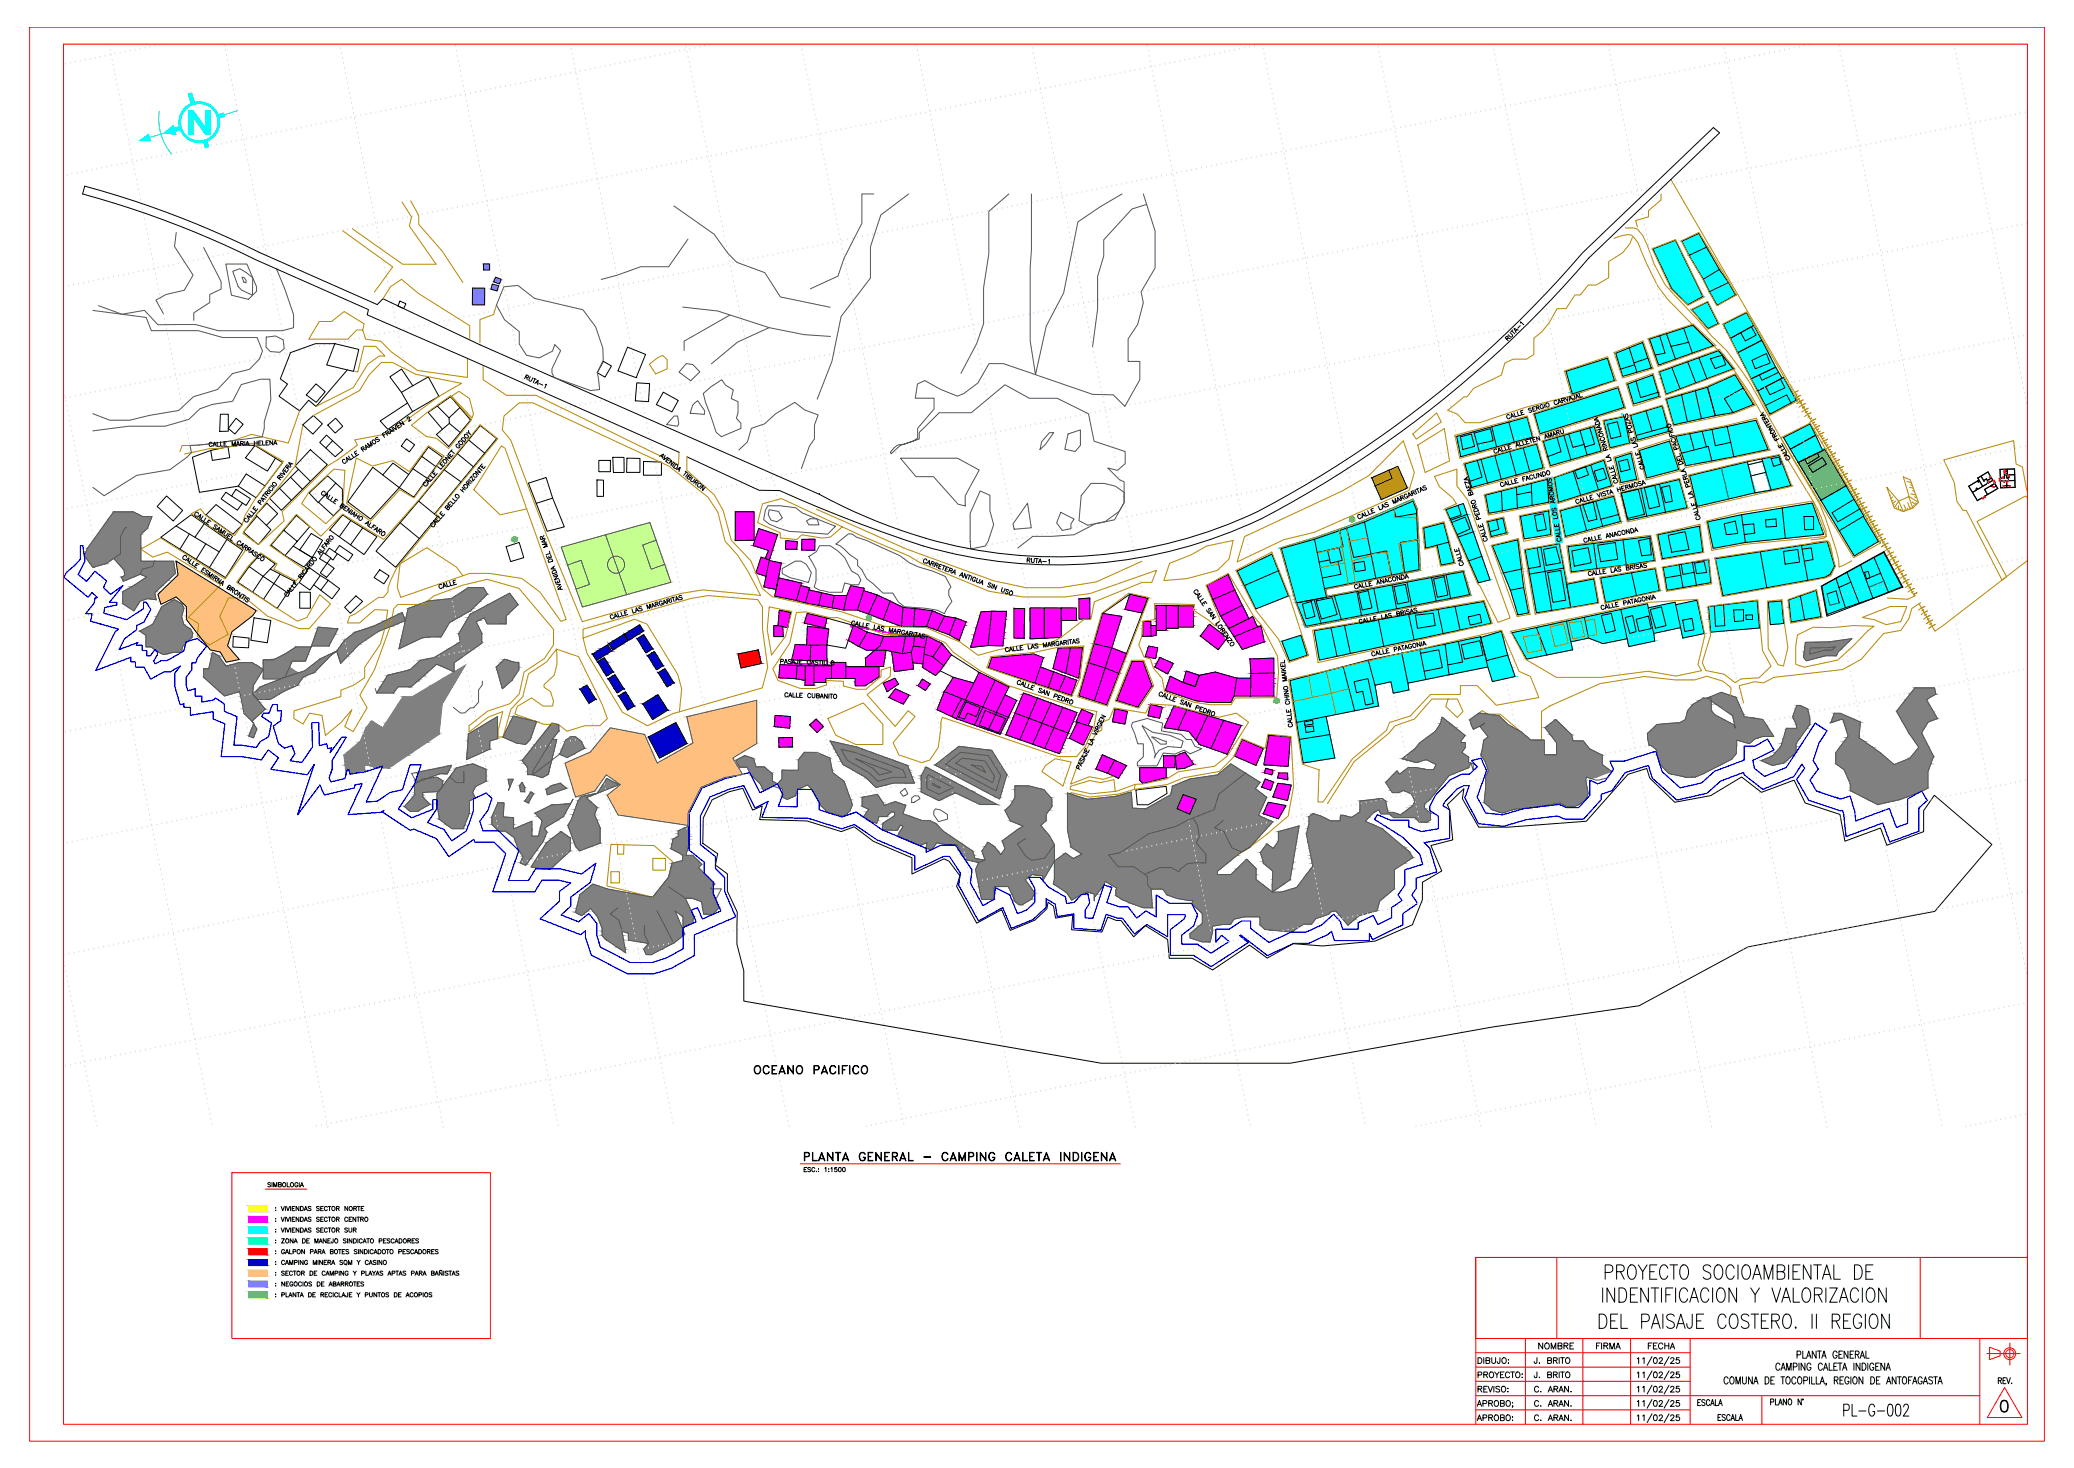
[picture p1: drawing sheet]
<svg xmlns="http://www.w3.org/2000/svg" width="1189mm" height="841mm" viewBox="0 0 1189 841" stroke-linecap="round" stroke-linejoin="round" font-family="sans-serif">
<defs><g id="words">
<g font-size="12.8">
<text x="919" y="734">PROYECTO SOCIOAMBIENTAL DE</text>
<text x="918" y="747">INDENTIFICACION Y VALORIZACION</text>
<text x="916" y="762">DEL PAISAJE COSTERO. II REGION</text>
</g>
<text font-size="11" x="1056" y="812">PL-G-002</text>
<g font-size="8.8">
<text x="431" y="617">OCEANO PACIFICO</text>
<text x="460" y="666">PLANTA GENERAL - CAMPING CALETA INDIGENA</text>
<text x="938" y="784">11/02/25</text>
<text x="938" y="792">11/02/25</text>
<text x="938" y="800">11/02/25</text>
<text x="938" y="808">11/02/25</text>
</g>
<text font-size="7.9" x="1017" y="786">CAMPING CALETA INDIGENA</text>
<g font-size="7.5">
<text x="1029" y="779">PLANTA GENERAL</text>
<text x="846" y="808">APROBO;</text>
</g>
<g font-size="7.1">
<text x="881" y="774">NOMBRE</text>
<text x="914" y="774">FIRMA</text>
<text x="944" y="774">FECHA</text>
<text x="846" y="782">DIBUJO:</text>
<text x="878" y="782">J. BRITO</text>
<text x="1144" y="794">REV.</text>
<text x="972" y="806">ESCALA</text>
<text x="846" y="815">APROBO:</text>
<text x="879" y="815">C. ARAN.</text>
</g>
<g font-size="6.6">
<text x="588" y="324">RUTA-1</text>
<text x="846" y="791">PROYECTO:</text>
<text x="878" y="791">J. BRITO</text>
<text x="846" y="799">REVISO:</text>
<text x="879" y="799">C. ARAN.</text>
<text x="879" y="807">C. ARAN.</text>
<text x="984" y="815">ESCALA</text>
</g>
<text font-size="6.2" x="157" y="726">: CAMPING MINERA SQM Y CASINO</text>
<g font-size="5.7">
<text x="460" y="672">ESC.: 1:1500</text>
<text x="153" y="681">SIMBOLOGIA</text>
<text x="157" y="695">: VIVIENDAS SECTOR NORTE</text>
<text x="157" y="701">: VIVIENDAS SECTOR CENTRO</text>
<text x="157" y="707">: VIVIENDAS SECTOR SUR</text>
<text x="157" y="713">: ZONA DE MANEJO SINDICATO PESCADORES</text>
<text x="157" y="720">: GALPON PARA BOTES SINDICADOTO PESCADORES</text>
<text x="157" y="738">: NEGOCIOS DE ABARROTES</text>
<text x="157" y="744">: PLANTA DE RECICLAJE Y PUNTOS DE ACOPIOS</text>
</g>
</g></defs>
<!-- layer: rocas -->
<g fill="#808080" stroke="#808080" stroke-width=".57">
<path d="M549 428h1h5z"/>
<path d="M531 439v1z"/>
<path d="M713 444l1-1 1 1z"/>
<path d="M532 444h1h-1z"/>
<path d="M531 447l5 1h-5z"/>
<path d="M535 449l1 1h-1z"/>
<path d="M544 450l2 1z"/>
<path d="M538 451h1z"/>
<path d="M556 453h1z"/>
<path d="M495 457l8-2 1 2z"/>
<path d="M572 457h1z"/>
<path d="M790 458h3z"/>
<path d="M537 458h3l-2 1z"/>
<path d="M511 460l2-1 2 1z"/>
<path d="M681 470l3-1v1z"/>
<path d="M506 475h8v1z"/>
<path d="M542 484h6z"/>
<path d="M526 484h2z"/>
<path d="M687 485h2z"/>
<path d="M804 486h2z"/>
<path d="M532 486h2v1z"/>
<path d="M714 492h1z"/>
<path d="M557 493h6l-1 1z"/>
<path d="M675 499h1z"/>
<path d="M750 500l4 1h-5z"/>
<path d="M759 502h1z"/>
<path d="M598 502v2z"/>
<path d="M598 502h1l-1 2z"/>
<path d="M562 511h8v4z"/>
<path d="M770 527l3 3z"/>
<path d="M770 527h6l-3 3z"/>
<path d="M725 532h18z"/>
<path d="M98 344l2-1 1 1z"/>
<path d="M228 352l3-1v1z"/>
<path d="M224 354h1z"/>
<path d="M221 356v-1z"/>
<path d="M259 356h1z"/>
<path d="M220 356h1z"/>
<path d="M224 359h1z"/>
<path d="M182 359l11 1h-11z"/>
<path d="M192 373h1z"/>
<path d="M122 374l2 1h-2z"/>
<path d="M93 375h2z"/>
<path d="M289 378h2z"/>
<path d="M267 381l-1 1z"/>
<path d="M166 382l1 1h-2z"/>
<path d="M250 380h10v4z"/>
<path d="M169 386h2h1z"/>
<path d="M163 388h1z"/>
<path d="M164 388h1z"/>
<path d="M287 390h6l-4 4z"/>
<path d="M128 398h4l-3 1z"/>
<path d="M139 406h13l-3 3z"/>
<path d="M144 418h3l-1 4z"/>
<path d="M227 431h9v1z"/>
<path d="M306 444h8z"/>
<path d="M294 410l2 1z"/>
<path d="M281 413l4-2v2z"/>
<path d="M213 413h1h-1z"/>
<path d="M316 424v1z"/>
<path d="M319 424v1z"/>
<path d="M296 426h6l-1 1z"/>
<path d="M315 426v1z"/>
<path d="M319 426l-1 1z"/>
<path d="M315 427l-2 2z"/>
<path d="M318 427v2z"/>
<path d="M313 429l-1 2z"/>
<path d="M318 429l-1 2z"/>
<path d="M312 431v1z"/>
<path d="M317 431v1z"/>
<path d="M312 432h-1z"/>
<path d="M311 432v1z"/>
<path d="M317 432v1z"/>
<path d="M311 433l-1 1z"/>
<path d="M317 433v1z"/>
<path d="M322 433h6z"/>
<path d="M310 434v1z"/>
<path d="M317 434l-1 1z"/>
<path d="M310 435l-1 1z"/>
<path d="M316 435v1z"/>
<path d="M309 436l-1 2z"/>
<path d="M314 438l2-2z"/>
<path d="M316 436v2z"/>
<path d="M269 438h2h1z"/>
<path d="M313 438h1z"/>
<path d="M308 438h-1z"/>
<path d="M312 438h1z"/>
<path d="M257 439l2-1z"/>
<path d="M307 438v1z"/>
<path d="M312 439v-1z"/>
<path d="M315 438v1z"/>
<path d="M307 439v1z"/>
<path d="M311 440l1-1z"/>
<path d="M315 439v1z"/>
<path d="M310 440h1z"/>
<path d="M307 440l-1 1z"/>
<path d="M309 441l1-1z"/>
<path d="M315 440v1z"/>
<path d="M306 441l-1 1z"/>
<path d="M308 442l1-1z"/>
<path d="M315 441v1z"/>
<path d="M307 442h1z"/>
<path d="M200 442h4l-4 1z"/>
<path d="M305 442v1z"/>
<path d="M306 443l1-1z"/>
<path d="M315 442l-1 1z"/>
<path d="M305 444l5 1z"/>
<path d="M311 445l3-1z"/>
<path d="M248 446h3z"/>
<path d="M348 446h1h-1z"/>
<path d="M238 448h2z"/>
<path d="M299 448v1z"/>
<path d="M318 450l3-1 1 1z"/>
<path d="M291 446l1 5z"/>
<path d="M291 446h3l-2 5z"/>
<path d="M346 450h9l-11 4z"/>
<path d="M341 455l1-1z"/>
<path d="M313 452h10l-7 3z"/>
<path d="M285 460h4z"/>
<path d="M301 459l2 1z"/>
<path d="M301 459h2v1z"/>
<path d="M324 461h3z"/>
<path d="M300 472l5-2v2z"/>
<path d="M392 474l3-1v1z"/>
<path d="M321 477h1z"/>
<path d="M330 485l2 2z"/>
<path d="M330 485h9l-7 2z"/>
<path d="M300 495h2l-1 1z"/>
<path d="M339 508l1-2 3 2z"/>
<path d="M403 520h9l-3 4z"/>
<path d="M330 523h6l-2 1z"/>
<path d="M391 525h7l-1 4z"/>
<path d="M356 544h2l1 2z"/>
<path d="M369 544h10l-6 3z"/>
<path d="M699 443l6-5 9 5z"/>
<path d="M646 454h2z"/>
<path d="M612 454l2 1h-2z"/>
<path d="M610 489h1h1z"/>
<path d="M627 513h1l-1 1z"/>
<path d="M614 515h1z"/>
<path d="M548 433l3-2 16 2z"/>
<path d="M562 448h10l-1 5z"/>
<path d="M549 436l3-2 13 2z"/>
<path d="M558 443h11l1 2z"/>
<path d="M476 425l15 3h-13z"/>
<path d="M482 429l8 2h-7z"/>
<path d="M424 434l3-1 4 1z"/>
<path d="M491 435h1z"/>
<path d="M482 435h1z"/>
<path d="M484 436h3z"/>
<path d="M487 436l7 2h-4z"/>
<path d="M510 443h3z"/>
<path d="M503 443h4l-3 1z"/>
<path d="M519 444h3z"/>
<path d="M502 446h6l-5 2z"/>
<path d="M500 449h12l-4 1z"/>
<path d="M437 452h2l-1 1z"/>
<path d="M448 456h8l-2 1z"/>
<path d="M474 465h13l-1 1z"/>
<path d="M1048 368l13-2-1 2z"/>
<path d="M1034 376h12l-3 1z"/>
<path d="M1049 371h3z"/>
<path d="M1038 372h8l-9 3z"/>
<path d="M847 409l1-1 5 1z"/>
<path d="M909 445h6l-3 1z"/>
<path d="M898 451l11-4 1 4z"/>
<path d="M855 464h9l-4 1z"/>
<path d="M862 465l2-1h3z"/>
<path d="M980 399l7-2 8 2z"/>
<path d="M1004 412h2h4z"/>
<path d="M994 416h1z"/>
<path d="M995 424h10l-2 2z"/>
<path d="M945 427h1z"/>
<path d="M950 432h1h-1z"/>
<path d="M958 443h18l-4 2z"/>
<path d="M1010 436h14l-2 1z"/>
<path d="M53 325h1z"/>
<path d="M80 327h1z"/>
<path d="M70 332h2l-1 1z"/>
<path d="M85 343h4v1z"/>
<path d="M70 344h10l-1 2z"/>
<path d="M1050 414h1z"/>
<path d="M1071 458h18l-3 1z"/>
<path d="M827 411l1 1zM827 411l1 1h-2z"/>
<path d="M826 412l5 3-3-3zM826 412l5 3h-5z"/>
<path d="M826 415l8 2-3-2zM826 415l8 2h-10z"/>
<path d="M824 417l12 2-2-2zM824 417l12 2h-13z"/>
<path d="M823 419h14zM823 419h14z"/>
<path d="M823 419l17 2-3-2zM820 421l3-2 17 2z"/>
<path d="M820 421l19 2 1-2zM818 423l2-2 19 2z"/>
<path d="M818 423l20 1 1-1zM816 424l2-1 20 1z"/>
<path d="M816 424l22 1v-1zM814 425l2-1 22 1z"/>
<path d="M814 425l26 1zM814 426h26z"/>
<path d="M814 426l26 2v-2zM814 426l26 2h-28z"/>
<path d="M812 428l27 1 1-1zM812 428l27 1h-28z"/>
<path d="M549 428l20 2-14-2zM547 430l2-2 20 2z"/>
<path d="M547 430l22 1v-1zM545 431l2-1 22 1z"/>
<path d="M811 429l27 2 1-2zM808 431l3-2 27 2z"/>
<path d="M551 431l19 2-1-2zM551 431l19 2z"/>
<path d="M808 431l34 3-4-3zM805 434l3-3 34 3z"/>
<path d="M805 434l37 1v-1zM804 435l1-1 37 1z"/>
<path d="M804 435h38zM804 435h38h-36z"/>
<path d="M818 435l24 2v-2zM818 435l24 2h-21z"/>
<path d="M806 435l6 2 6-2zM806 435l6 2z"/>
<path d="M821 437h22zM821 437h22h-21z"/>
<path d="M545 431l-3 7 9-7zM537 438l8-7-3 7z"/>
<path d="M822 437l21 1v-1zM822 437l21 1h-20z"/>
<path d="M537 438h6h-1zM536 438h1h6z"/>
<path d="M823 438l19 2 1-2zM823 438l19 2h-20z"/>
<path d="M822 440l17 1 3-1zM822 440l17 1h-17z"/>
<path d="M807 440l11 1-6-1zM806 441l1-1 11 1z"/>
<path d="M806 441l31 1 2-1zM805 442l1-1 31 1z"/>
<path d="M805 442l28 2 4-2zM802 444l3-2 28 2z"/>
<path d="M801 442l1 2zM801 442l1 2h-3z"/>
<path d="M567 433l10 11-7-11zM567 433l10 11h-4z"/>
<path d="M531 440l8 4zM531 440l8 4h-11z"/>
<path d="M573 444h4zM573 444h4h-3z"/>
<path d="M528 444h4zM528 444h4h-4z"/>
<path d="M799 444h32h2zM799 444h32h-33z"/>
<path d="M532 444h1zM532 444h1z"/>
<path d="M528 444h4zM528 444h4z"/>
<path d="M532 444h1zM532 444h1z"/>
<path d="M528 444h4zM528 444h4z"/>
<path d="M532 444l10 1-3-1zM532 444l10 1h-7z"/>
<path d="M532 444l3 1-2-1zM532 444l3 1h-4z"/>
<path d="M528 444l3 1 1-1zM528 444l3 1h-3z"/>
<path d="M528 446l3 1v-1zM528 446l3 1h-3z"/>
<path d="M535 445l9 1-2-1zM535 445l9 1h-7z"/>
<path d="M531 445l6 1-2-1zM531 445l6 1h-6z"/>
<path d="M528 445l3 1v-1zM528 445l3 1h-3z"/>
<path d="M537 446l8 1-1-1zM537 446l8 1h-7z"/>
<path d="M531 446l7 1-1-1zM531 446l7 1h-7z"/>
<path d="M713 444l9 4-7-4zM707 448l6-4 9 4z"/>
<path d="M538 447l10 1-3-1zM538 447l10 1h-7z"/>
<path d="M531 447l10 1-3-1zM531 447l10 1h-5z"/>
<path d="M798 444l30 4 3-4zM798 444l30 4h-34z"/>
<path d="M536 448h5zM536 448h5z"/>
<path d="M531 448h5zM531 448h5z"/>
<path d="M536 448l5 1zM536 448l5 1z"/>
<path d="M531 448l7 1zM531 448l7 1h-7z"/>
<path d="M541 448l9 2-2-2zM541 448l9 2h-7z"/>
<path d="M538 449l5 1-2-1zM538 449l5 1z"/>
<path d="M535 449l7 1-4-1zM535 449l7 1h-6z"/>
<path d="M531 449l4 1v-1zM531 449l4 1h-4z"/>
<path d="M543 450h8h-1zM543 450h8h-7z"/>
<path d="M542 450h2zM542 450h2z"/>
<path d="M536 450h8zM536 450h8h-7z"/>
<path d="M535 450h2zM535 450h2z"/>
<path d="M531 450h5zM531 450h5h-5z"/>
<path d="M544 450h7zM544 450h7z"/>
<path d="M537 450h7zM537 450h7z"/>
<path d="M536 450h1zM536 450h1z"/>
<path d="M531 450h5zM531 450h5z"/>
<path d="M707 448l14 3 1-3zM704 451l3-3 14 3z"/>
<path d="M544 450l8 1zM544 450l8 1z"/>
<path d="M537 450l8 1zM537 450l8 1z"/>
<path d="M536 450l2 1zM536 450l2 1z"/>
<path d="M531 450l5 1zM531 450l5 1z"/>
<path d="M545 451h3zM545 451h3z"/>
<path d="M538 451h8h-1zM538 451h8h-7z"/>
<path d="M536 451h3zM536 451h3z"/>
<path d="M531 451h6h-1zM531 451h6h-6z"/>
<path d="M546 451h7h-1zM546 451h7h-5z"/>
<path d="M546 451h2zM546 451h2z"/>
<path d="M539 451h7zM539 451h7z"/>
<path d="M537 451h2zM537 451h2z"/>
<path d="M531 451h7zM531 451h7z"/>
<path d="M548 451h6zM548 451h6z"/>
<path d="M546 451h3zM546 451h3z"/>
<path d="M539 451h7zM538 451h8z"/>
<path d="M531 451h7zM531 451h7z"/>
<path d="M549 451l5 1zM549 451l5 1z"/>
<path d="M546 451l4 1zM545 452h5z"/>
<path d="M531 451h15zM531 451l14 1z"/>
<path d="M528 447l3 5v-5zM528 447l3 5h-3z"/>
<path d="M704 451l16 1 1-1zM703 452l1-1 16 1z"/>
<path d="M550 452h4zM550 452h4z"/>
<path d="M545 452h6zM545 452h6z"/>
<path d="M531 452h14zM531 452h14z"/>
<path d="M528 452h4zM528 452h4z"/>
<path d="M582 450l16 2-9-2zM582 450l16 2h-16z"/>
<path d="M545 452h8h-2zM544 452h1h8z"/>
<path d="M532 452h12h1zM532 452h12h-11z"/>
<path d="M794 448l30 5 4-5zM794 448l30 5h-27z"/>
<path d="M544 452l11 1zM543 453l1-1 11 1z"/>
<path d="M533 452l10 1 1-1zM533 452l10 1h-9z"/>
<path d="M574 444v9l3-9zM574 444v9h-3z"/>
<path d="M536 438l35 15-28-15zM536 438l35 15h-7z"/>
<path d="M551 452l6 1-3-1zM551 452l6 1z"/>
<path d="M543 453h13zM542 453h14z"/>
<path d="M534 453h9zM534 453h8z"/>
<path d="M528 452l6 1-2-1zM528 452l6 1h-6z"/>
<path d="M542 453h15zM542 453h15z"/>
<path d="M534 453h8zM534 453h8z"/>
<path d="M528 453h7zM528 453h7z"/>
<path d="M528 453l7 1zM528 453l7 1z"/>
<path d="M797 453l5 1 3-1zM797 453l5 1h-4z"/>
<path d="M542 453l17 1-2-1zM540 454l2-1 17 1z"/>
<path d="M805 453l17 2 2-2zM805 453l17 2h-13z"/>
<path d="M703 452l21 3-4-3zM699 455l4-3 21 3z"/>
<path d="M540 454l6 1 2-1zM538 455l2-1 6 1z"/>
<path d="M535 453l3 2 4-2zM535 453l3 2z"/>
<path d="M528 454l10 1-3-1zM528 454l10 1h-7z"/>
<path d="M538 455h8zM538 455h8z"/>
<path d="M531 455h7zM531 455h7z"/>
<path d="M564 453l9 4 1-4zM564 453l9 4h-2z"/>
<path d="M699 455l27 2-2-2zM699 455l27 2h-28z"/>
<path d="M495 457h9zM494 457h10z"/>
<path d="M582 452l20 5-4-5zM582 452l20 5h-20z"/>
<path d="M571 457h2zM571 457h2z"/>
<path d="M582 457l21 1-1-1zM582 457l21 1h-22z"/>
<path d="M809 455l11 3 2-3zM809 455l11 3h-9z"/>
<path d="M531 455l9 3 6-3zM531 455l9 3h-3z"/>
<path d="M811 458l8 1 1-1zM811 458l8 1h-8z"/>
<path d="M790 458l4 1-1-1zM780 459l10-1 4 1z"/>
<path d="M780 459h14zM780 459h14z"/>
<path d="M581 458l22 1v-1zM581 458l22 1h-22z"/>
<path d="M581 459h22zM581 459h22z"/>
<path d="M581 459l22 1v-1zM581 459l22 1h-19z"/>
<path d="M580 459l4 1zM580 459l4 1h-4z"/>
<path d="M494 457l12 3-2-3zM494 457l12 3h-12z"/>
<path d="M811 459l5 2 3-2zM811 459l5 2h-6z"/>
<path d="M584 460l19 1v-1zM584 460l19 1h-16z"/>
<path d="M580 460l7 1-3-1zM580 460l7 1h-7z"/>
<path d="M587 461h16zM587 461h16z"/>
<path d="M580 461h8zM580 461h8z"/>
<path d="M548 454l24 7-13-7zM548 454l24 7h-10z"/>
<path d="M588 461h15zM588 461h15h-13z"/>
<path d="M580 461h10zM580 461h10h-11z"/>
<path d="M511 460l8 1-4-1zM507 461l4-1 8 1z"/>
<path d="M590 461h13zM590 461h13z"/>
<path d="M579 461h11zM579 461h11z"/>
<path d="M507 461h12zM507 461h12z"/>
<path d="M494 460l13 1-1-1zM494 460l13 1h-13z"/>
<path d="M590 461l13 1zM590 461l13 1z"/>
<path d="M579 461l12 1zM579 461l12 1z"/>
<path d="M507 461h12zM507 462h12z"/>
<path d="M494 461l13 1zM494 461l13 1z"/>
<path d="M698 457l26 5 2-5zM698 457l26 5h-27z"/>
<path d="M810 461l6 1v-1zM810 461l6 1h-6z"/>
<path d="M591 462h12zM591 462h12z"/>
<path d="M579 462h14zM579 462h14z"/>
<path d="M494 462h25zM494 462h25h-25z"/>
<path d="M593 462h10zM593 462h10z"/>
<path d="M579 462h14zM578 462h15z"/>
<path d="M810 462l6 1v-1zM808 463l2-1 6 1z"/>
<path d="M593 462l9 1 1-1zM593 462l9 1h-5z"/>
<path d="M578 462l19 1-4-1zM577 463l1-1 19 1z"/>
<path d="M494 462l24 2 1-2zM494 462l24 2h-20z"/>
<path d="M697 462l26 2 1-2zM697 462l26 2h-27z"/>
<path d="M780 459l15 5-1-5zM780 459l15 5h-15z"/>
<path d="M597 463l5 1v-1zM597 463l5 1z"/>
<path d="M577 463l24 1-4-1zM576 464l1-1 24 1z"/>
<path d="M576 464h25zM576 464h25z"/>
<path d="M498 464l20 1v-1zM498 464l20 1h-21z"/>
<path d="M780 464l8 1 2-1zM780 464l8 1h-8z"/>
<path d="M790 464l6 1-1-1zM790 464l6 1h-5z"/>
<path d="M780 465h8zM779 466h8z"/>
<path d="M808 463l12 3-4-3zM804 466l4-3 12 3z"/>
<path d="M804 466h16zM804 466h16z"/>
<path d="M513 465l5 1v-1zM513 465l5 1h-5z"/>
<path d="M791 465l10 1-2-1zM791 465l10 1h-9z"/>
<path d="M576 464l24 3 1-3zM576 464l24 3h-23z"/>
<path d="M752 466l3 1zM752 467v-1l3 1z"/>
<path d="M804 466l16 1v-1zM803 467l1-1 16 1z"/>
<path d="M796 466l7 1-2-1zM796 466l7 1h-6z"/>
<path d="M696 464l25 3 2-3zM688 467l8-3 25 3z"/>
<path d="M513 466l8 1-3-1zM513 466l8 1h-8z"/>
<path d="M752 467h5zM752 467h5h-5z"/>
<path d="M688 467l34 1-1-1zM686 468l2-1 34 1z"/>
<path d="M513 467l9 1zM512 468h10z"/>
<path d="M497 465l11 3 3-3zM497 465l11 3h-13z"/>
<path d="M752 467v1zM750 468l2-1v1z"/>
<path d="M779 466l6 2 2-2zM775 468l4-2 6 2z"/>
<path d="M768 467l6 1zM768 467l6 1h-6z"/>
<path d="M495 468h9zM495 468h9z"/>
<path d="M775 468h10zM775 468h10z"/>
<path d="M768 468h7zM768 468h7z"/>
<path d="M797 467l23 1v-1zM797 467l23 1h-21z"/>
<path d="M752 467l7 1-2-1zM752 467l7 1h-7z"/>
<path d="M750 468h2zM750 468h2h-2z"/>
<path d="M752 468l8 1zM752 468l8 1z"/>
<path d="M750 468l2 1zM750 468l2 1z"/>
<path d="M686 468l39 1-3-1zM684 469l2-1 39 1z"/>
<path d="M811 468l9 2v-2zM811 468l9 2h-8z"/>
<path d="M684 469l43 1-2-1zM684 469l43 1h-43z"/>
<path d="M684 470h43zM684 470h43z"/>
<path d="M681 470h3zM681 470h3z"/>
<path d="M512 468l15 2-5-2zM509 470l3-2 15 2z"/>
<path d="M681 470h3zM681 470h3z"/>
<path d="M495 468l8 2 1-2zM495 468l8 2h-5z"/>
<path d="M577 467l23 3v-3zM577 467l23 3h-21z"/>
<path d="M684 470h44h-1zM684 470h44h-43z"/>
<path d="M681 470h4zM680 470h1h4z"/>
<path d="M509 470h20h-2zM508 470h1h20z"/>
<path d="M768 468l15 2 2-2zM768 468l15 2h-15z"/>
<path d="M752 469l11 1-3-1zM752 469l11 1h-10z"/>
<path d="M750 469l3 1-1-1zM750 469l3 1h-3z"/>
<path d="M685 470h43zM685 470h43z"/>
<path d="M680 470h5zM680 470h5z"/>
<path d="M753 470h30zM753 470h30z"/>
<path d="M750 470h3zM750 470h3z"/>
<path d="M685 470h43zM685 470h43z"/>
<path d="M680 470h5zM680 470h5z"/>
<path d="M579 470h21zM579 470h21z"/>
<path d="M753 470h30zM753 470l30 1z"/>
<path d="M750 470l3 1zM750 470l3 1z"/>
<path d="M685 470l44 1zM685 470l44 1z"/>
<path d="M680 470l5 1zM680 471h5z"/>
<path d="M685 471h45zM685 471h45z"/>
<path d="M680 471h5zM679 471h6z"/>
<path d="M812 470l6 1 2-1zM812 470l6 1h-4z"/>
<path d="M685 471l44 1 1-1zM685 471l44 1h-43z"/>
<path d="M679 471l7 1-1-1zM678 472l1-1 7 1z"/>
<path d="M508 470l28 2-3-2zM506 472l2-2 28 2z"/>
<path d="M686 472h43zM686 472h43z"/>
<path d="M678 472h8zM677 472h9z"/>
<path d="M498 470l5 2zM498 470h5v2z"/>
<path d="M686 472h43zM686 472h43z"/>
<path d="M677 472h9zM677 472h9z"/>
<path d="M506 472h31zM506 472h31z"/>
<path d="M750 471l3 1v-1zM750 471l3 1h-3z"/>
<path d="M686 472h43zM686 472h42z"/>
<path d="M677 472h9zM677 472h9z"/>
<path d="M686 472h42zM686 472h42z"/>
<path d="M677 472h9zM677 472h9z"/>
<path d="M579 470l18 2 3-2zM579 470l18 2h-13z"/>
<path d="M753 471l34 1-4-1zM753 471l34 1h-33z"/>
<path d="M750 472h4zM750 472h4z"/>
<path d="M686 472h42zM686 472h42z"/>
<path d="M677 472h9zM676 472h10z"/>
<path d="M754 472l33 1zM754 472l33 1z"/>
<path d="M750 472l4 1zM750 472l4 1z"/>
<path d="M686 472h42zM686 472l42 1z"/>
<path d="M676 472l10 1zM676 473h10z"/>
<path d="M506 472l31 1v-1zM506 472l31 1h-31z"/>
<path d="M754 473h34zM754 473h34z"/>
<path d="M750 473h4zM750 473h4z"/>
<path d="M686 473h42zM686 473h42z"/>
<path d="M676 473h10zM675 473h11z"/>
<path d="M584 472l13 1v-1zM584 472l13 1h-12z"/>
<path d="M754 473h34zM754 473h34z"/>
<path d="M750 473h4zM750 473h4z"/>
<path d="M686 473h42zM686 473h42z"/>
<path d="M675 473h11zM675 473h11z"/>
<path d="M686 473h42zM686 473h41z"/>
<path d="M675 473h12zM675 473h12z"/>
<path d="M687 473h40zM687 473h40z"/>
<path d="M675 473h12zM674 473h13z"/>
<path d="M585 473h12zM585 473h12z"/>
<path d="M516 473h22h-1zM516 473h22h-20z"/>
<path d="M751 473h3zM751 473h3h-3z"/>
<path d="M750 473h1zM750 473h1h-1z"/>
<path d="M687 473h40zM687 473h40z"/>
<path d="M674 473h13zM674 473h13z"/>
<path d="M754 473l38 2-4-2zM754 473l38 2h-38z"/>
<path d="M751 473l3 2v-2zM751 473l3 2h-3z"/>
<path d="M750 473l1 2v-2zM750 473l1 2h-1z"/>
<path d="M687 473l39 2 1-2zM687 473l39 2h-39z"/>
<path d="M674 473l13 2v-2zM670 475l4-2 13 2z"/>
<path d="M751 475h3zM751 475h3h-3z"/>
<path d="M750 475h1zM750 475h1h-1z"/>
<path d="M687 475h39zM687 475h39h-39z"/>
<path d="M670 475h17zM668 475h2h17z"/>
<path d="M587 473l12 2-2-2zM583 475l4-2 12 2z"/>
<path d="M687 475h39zM687 475h38z"/>
<path d="M668 475h19zM667 475h20z"/>
<path d="M506 473l8 2 2-2zM506 473l8 2h-8z"/>
<path d="M687 475l38 1v-1zM687 475l38 1h-38z"/>
<path d="M667 475l20 1v-1zM665 476l2-1 20 1z"/>
<path d="M687 476h38zM687 476h38h-38z"/>
<path d="M665 476h22zM664 476h1h22z"/>
<path d="M518 473l23 3-3-3zM518 473l23 3h-25z"/>
<path d="M744 473v3zM733 476l11-3v3z"/>
<path d="M687 476h38zM687 476h37z"/>
<path d="M664 476h23zM663 476h24z"/>
<path d="M687 476l37 1v-1zM687 476l37 1h-37z"/>
<path d="M663 476l24 1v-1zM660 477l3-1 24 1z"/>
<path d="M516 476l26 1-1-1zM516 476l26 1h-27z"/>
<path d="M687 477h37zM687 477l36 1z"/>
<path d="M660 477l27 1zM659 478h28z"/>
<path d="M687 478h36zM687 478h36z"/>
<path d="M659 478h28zM658 478h29z"/>
<path d="M750 475l2 3-1-3zM750 475l2 3h-3z"/>
<path d="M687 478h36zM687 478h36z"/>
<path d="M658 478h29zM658 478h29z"/>
<path d="M583 475l18 4-2-4zM579 479l4-4 18 4z"/>
<path d="M658 478l30 1-1-1zM658 478l30 1h-24z"/>
<path d="M658 478l6 1zM656 479l2-1 6 1z"/>
<path d="M515 477l30 2-3-2zM515 477l30 2h-30z"/>
<path d="M687 478l35 1 1-1zM687 478l35 1h-34z"/>
<path d="M664 479h24zM664 479h24z"/>
<path d="M656 479h9zM656 479h9z"/>
<path d="M665 479l22 1 1-1zM665 479l22 1h-21z"/>
<path d="M656 479l10 1zM655 480l1-1 10 1z"/>
<path d="M515 479l31 1-1-1zM515 479l31 1h-30z"/>
<path d="M516 480l33 2-3-2zM516 480l33 2h-29z"/>
<path d="M579 479l24 3-2-3zM574 482l5-3 24 3z"/>
<path d="M733 476l10 6 1-6zM733 476l10 6h-10z"/>
<path d="M688 479l31 3 3-3zM688 479l31 3h-33z"/>
<path d="M666 480l20 2 1-2zM666 480l20 2h-10z"/>
<path d="M686 482h33zM686 482h33z"/>
<path d="M676 482h10zM676 482h10z"/>
<path d="M655 480l21 2-10-2zM652 482l3-2 21 2z"/>
<path d="M751 475l6 8-3-8zM751 475l6 8h-3z"/>
<path d="M749 478l5 5-2-5zM749 478l5 5h-4z"/>
<path d="M686 482h33zM686 482l33 1z"/>
<path d="M676 482h10zM676 482l10 1z"/>
<path d="M754 483h3zM754 483h3z"/>
<path d="M750 483h4zM750 483h4z"/>
<path d="M686 483h33zM686 483h33z"/>
<path d="M678 483h8zM678 483h8z"/>
<path d="M652 482l27 1-3-1zM651 483l1-1 27 1z"/>
<path d="M520 482l30 1-1-1zM520 482l30 1h-27z"/>
<path d="M754 483h3zM754 483h3z"/>
<path d="M750 483h4zM750 483h4z"/>
<path d="M679 483h7zM679 483h7z"/>
<path d="M651 483h28zM651 483h28z"/>
<path d="M523 483h14zM523 483h14z"/>
<path d="M686 483h33zM686 483h33z"/>
<path d="M686 483h33zM686 483h33z"/>
<path d="M679 483h7zM679 483h7z"/>
<path d="M651 483h28zM651 483h28z"/>
<path d="M679 483h7zM679 483h7z"/>
<path d="M651 483h31h-3zM650 483h1h31z"/>
<path d="M682 483l4 1zM682 483l4 1z"/>
<path d="M650 483l32 1zM649 484h33z"/>
<path d="M537 483l15 1-2-1zM537 483l15 1h-11z"/>
<path d="M682 484h5zM682 484h5z"/>
<path d="M649 484h34zM649 484h34z"/>
<path d="M541 484h11zM541 484h11z"/>
<path d="M683 484h4zM683 484h4z"/>
<path d="M649 484h35zM649 484h35z"/>
<path d="M574 482l30 2-1-2zM574 482l30 2h-29z"/>
<path d="M542 484h7zM542 484h6z"/>
<path d="M684 484h3zM684 484h3z"/>
<path d="M649 484h36zM649 484h36z"/>
<path d="M523 483l5 1 3-1zM523 483l5 1z"/>
<path d="M685 484h2zM685 484h2z"/>
<path d="M649 484h36zM648 484h37z"/>
<path d="M648 484h38zM648 484h38z"/>
<path d="M686 483l31 2 2-2zM686 483l31 2h-30z"/>
<path d="M685 484l2 1zM685 484l2 1z"/>
<path d="M648 484l39 1zM648 485h39z"/>
<path d="M754 475l51 10-13-10zM754 475l51 10h-47z"/>
<path d="M754 483l4 2-1-2zM754 483l4 2h-4z"/>
<path d="M687 485h30zM687 485h30z"/>
<path d="M648 485h40zM647 485h41z"/>
<path d="M566 483l4 2zM566 483l4 2h-6z"/>
<path d="M758 485h47zM758 485h47z"/>
<path d="M754 485h4zM754 485h4z"/>
<path d="M689 485h28zM689 485h28z"/>
<path d="M688 485h1zM688 485h1z"/>
<path d="M758 485l47 1v-1zM758 485l47 1h-47z"/>
<path d="M754 485l4 1v-1zM754 485l4 1z"/>
<path d="M689 485l27 1 1-1zM689 485l27 1z"/>
<path d="M688 485l3 1zM688 485l3 1z"/>
<path d="M647 485l41 1v-1zM646 486l1-1 41 1z"/>
<path d="M758 486h47zM758 486h46z"/>
<path d="M755 486h3zM755 486h3z"/>
<path d="M750 483l5 3-1-3zM750 483l5 3h-4z"/>
<path d="M691 486h25zM691 486h24z"/>
<path d="M688 486h4zM688 486h4z"/>
<path d="M646 486h42zM646 486h42z"/>
<path d="M531 483l4 3 2-3zM531 483l4 3h-4z"/>
<path d="M755 486h3zM755 486h3z"/>
<path d="M751 486h4zM751 486h4z"/>
<path d="M733 482l9 4 1-4zM733 482l9 4h-12z"/>
<path d="M726 484l4 2zM726 484l4 2h-6z"/>
<path d="M692 486h23zM692 486h23z"/>
<path d="M688 486h5zM688 486h5z"/>
<path d="M646 486h42zM646 486h42z"/>
<path d="M758 486h46zM758 486h46z"/>
<path d="M755 486h3zM755 486h3z"/>
<path d="M751 486h4zM751 486h4z"/>
<path d="M693 486h22zM693 486h22z"/>
<path d="M688 486h5zM688 486h5z"/>
<path d="M646 486h43zM646 486h43z"/>
<path d="M575 484l29 2v-2zM575 484l29 2h-28z"/>
<path d="M758 486h46zM758 486h45z"/>
<path d="M755 486h3zM755 486h3z"/>
<path d="M751 486h4zM751 486h4z"/>
<path d="M689 486h5zM689 486h5z"/>
<path d="M646 486h43zM645 486h44z"/>
<path d="M531 486h4zM531 486h3z"/>
<path d="M758 486l44 1 1-1zM758 486l44 1h-44z"/>
<path d="M755 486l3 1v-1zM755 486l3 1h-3z"/>
<path d="M564 485l8 3-2-3zM564 485l8 3h-9z"/>
<path d="M758 487l42 1 2-1zM758 487l42 1h-42z"/>
<path d="M755 487l3 1v-1zM755 487l3 1h-3z"/>
<path d="M693 486l20 2 2-2zM693 486l20 2h-14z"/>
<path d="M689 486l10 2-5-2zM689 486l10 2h-9z"/>
<path d="M549 484l9 4-6-4zM549 484l9 4h-8z"/>
<path d="M804 486l4 2-2-2zM800 488l4-2 4 2z"/>
<path d="M758 488h42zM758 488h42z"/>
<path d="M755 488h3zM755 488h3z"/>
<path d="M699 488h14zM699 488h13z"/>
<path d="M690 488h9zM690 488h9z"/>
<path d="M645 486l45 2-1-2zM643 488l2-2 45 2z"/>
<path d="M758 488h40h2zM758 488h40h-39z"/>
<path d="M755 488h4h-1zM755 488h4h-4z"/>
<path d="M724 486l18 2v-2zM724 486l18 2h-20z"/>
<path d="M699 488h12h1zM699 488h12h-9z"/>
<path d="M690 488h12h-3zM690 488h12h-12z"/>
<path d="M643 488h47zM642 488h1h47z"/>
<path d="M759 488h39zM759 488h39z"/>
<path d="M755 488h4zM755 488h4z"/>
<path d="M702 488h9zM702 488h9z"/>
<path d="M690 488h12zM690 488h12z"/>
<path d="M759 488h39zM759 488l38 1z"/>
<path d="M755 488l4 1zM755 488l4 1z"/>
<path d="M702 488h9zM702 488l9 1z"/>
<path d="M690 488l13 1zM690 488l13 1z"/>
<path d="M642 488l49 1zM642 488l49 1z"/>
<path d="M759 489h36h2zM759 489h36h-36z"/>
<path d="M755 489h4zM755 489h4h-3z"/>
<path d="M703 489h6h2zM703 489h6h-3z"/>
<path d="M691 489h15h-3zM691 489h15h-15z"/>
<path d="M642 489h49zM638 489h4h49z"/>
<path d="M759 489h36zM759 489l36 1z"/>
<path d="M756 489l3 1zM756 489l3 1z"/>
<path d="M706 489h3zM706 489l3 1z"/>
<path d="M691 489l16 1zM691 489l16 1z"/>
<path d="M638 489l53 1zM637 490h54z"/>
<path d="M576 486l28 4v-4zM576 486l28 4h-30z"/>
<path d="M563 488l11 2-2-2zM563 488l11 2h-10z"/>
<path d="M759 490h36zM759 490h36z"/>
<path d="M756 490h3zM756 490h3z"/>
<path d="M707 490h2zM707 490h2z"/>
<path d="M691 490h16zM691 490h16z"/>
<path d="M637 490h54zM637 490h54z"/>
<path d="M574 490h30zM574 490h30z"/>
<path d="M564 490h10zM564 490h10z"/>
<path d="M707 490h2zM707 490h1z"/>
<path d="M691 490h17zM691 490h17z"/>
<path d="M637 490h54zM636 490h55z"/>
<path d="M550 488l8 2v-2zM550 488l8 2h-7z"/>
<path d="M759 490h36zM759 490h35z"/>
<path d="M756 490h3zM756 490h3z"/>
<path d="M751 486l5 4-1-4zM751 486l5 4h-5z"/>
<path d="M691 490h17zM691 490h17z"/>
<path d="M636 490h55zM636 490h55z"/>
<path d="M759 490h35zM759 490h35z"/>
<path d="M756 490h3zM756 490h3z"/>
<path d="M751 490h5zM751 490h5z"/>
<path d="M691 490h17zM691 490h17z"/>
<path d="M636 490h55zM636 490h55z"/>
<path d="M756 490h3zM756 490h3z"/>
<path d="M751 490h5zM751 490h5z"/>
<path d="M691 490h18zM691 490h18z"/>
<path d="M636 490h55zM636 490h55z"/>
<path d="M800 488l10 3-2-3zM790 491l10-3 10 3z"/>
<path d="M756 490l4 1-1-1zM756 490l4 1h-4z"/>
<path d="M751 490l5 1v-1zM751 490l5 1h-4z"/>
<path d="M756 491l4 1v-1zM756 491l4 1h-3z"/>
<path d="M752 491l5 1-1-1zM752 491l5 1h-5z"/>
<path d="M551 490l8 2-1-2zM551 490l8 2h-6z"/>
<path d="M759 490l29 2 6-2zM759 490l29 2h-28z"/>
<path d="M757 492h3zM757 492h3z"/>
<path d="M752 492h5zM752 492h5z"/>
<path d="M691 490l16 2 2-2zM691 490l16 2h-16z"/>
<path d="M636 490l55 2v-2zM636 490l55 2h-54z"/>
<path d="M760 492h28zM760 492h28z"/>
<path d="M757 492h3zM757 492h3z"/>
<path d="M691 492h16zM691 492h15z"/>
<path d="M637 492h54zM637 492h54z"/>
<path d="M760 492h28zM760 492h27z"/>
<path d="M757 492h3zM757 492h3z"/>
<path d="M553 492h9zM553 492h9h-9z"/>
<path d="M760 492h27zM760 492l26 1z"/>
<path d="M757 492l3 1zM757 492l3 1z"/>
<path d="M691 492l15 1v-1zM691 492l15 1h-15z"/>
<path d="M637 492l54 1v-1zM637 492l54 1h-53z"/>
<path d="M564 490l40 3v-3zM564 490l40 3h-39z"/>
<path d="M553 492l12 1zM553 492l12 1z"/>
<path d="M760 493h25h1zM760 493h25h-25z"/>
<path d="M757 493h3zM757 493h3h-3z"/>
<path d="M691 493h14h1zM691 493h14h-14z"/>
<path d="M638 493h53zM638 493h53h-53z"/>
<path d="M565 493h39zM563 493h2h39z"/>
<path d="M555 493h8h2zM555 493h8z"/>
<path d="M760 493h25zM760 493h24z"/>
<path d="M757 493h3zM757 493h3z"/>
<path d="M752 492l5 1v-1zM752 492l5 1h-5z"/>
<path d="M691 493h14zM691 493h14z"/>
<path d="M638 493h53zM638 493h53z"/>
<path d="M563 493h41zM563 493h41z"/>
<path d="M757 493l3 1zM757 493l3 1z"/>
<path d="M752 493l5 1zM752 493l5 1z"/>
<path d="M722 488l19 6 1-6zM722 488l19 6h-17z"/>
<path d="M691 493h14zM691 493l14 1z"/>
<path d="M638 493l53 1zM638 493l53 1z"/>
<path d="M557 493l5 1zM559 494h3z"/>
<path d="M760 493l22 1 2-1zM760 493l22 1h-22z"/>
<path d="M757 494h3zM757 494h3z"/>
<path d="M752 494h5zM752 494h5z"/>
<path d="M724 494h17zM724 494h17z"/>
<path d="M724 494h2zM724 494h2z"/>
<path d="M563 493l41 1v-1zM561 494l2-1 41 1z"/>
<path d="M686 494h5zM684 494h7z"/>
<path d="M760 494h22zM760 494h22z"/>
<path d="M757 494h3zM757 494h3z"/>
<path d="M752 494h5zM752 494h5z"/>
<path d="M726 494h15zM726 494h15z"/>
<path d="M724 494h2zM724 494h2z"/>
<path d="M691 494h13h1zM691 494h13h-13z"/>
<path d="M639 494h52zM639 494h52h-52z"/>
<path d="M691 494h13zM691 494h13z"/>
<path d="M639 494h47zM639 494h45z"/>
<path d="M790 491l15 4 5-4zM781 495l9-4 15 4z"/>
<path d="M760 494l21 1 1-1zM760 494l21 1h-20z"/>
<path d="M757 494l4 1-1-1zM757 494l4 1h-4z"/>
<path d="M684 494h20zM682 495h21z"/>
<path d="M639 494h45zM639 494l43 1z"/>
<path d="M761 495h20zM761 495h20z"/>
<path d="M757 495h4zM757 495h4z"/>
<path d="M752 494l5 1v-1zM752 494l5 1h-5z"/>
<path d="M726 494l15 1v-1zM726 494l15 1h-13z"/>
<path d="M724 494l4 1zM724 494l4 1h-4z"/>
<path d="M682 495h21zM681 495h22z"/>
<path d="M639 495h43zM639 495h42z"/>
<path d="M757 495h4zM757 495h4z"/>
<path d="M752 495h6zM752 495h6z"/>
<path d="M728 495h13zM728 495h13z"/>
<path d="M724 495h5zM724 495h5z"/>
<path d="M681 495h22zM681 495h22z"/>
<path d="M639 495h42zM639 495h42z"/>
<path d="M758 495l3 1v-1zM758 495l3 1h-3z"/>
<path d="M752 495l6 1v-1zM752 495l6 1h-5z"/>
<path d="M729 495l12 1v-1zM729 495l12 1h-7z"/>
<path d="M725 495l9 1-5-1zM725 495l9 1h-8z"/>
<path d="M681 495l21 1 1-1zM679 496l2-1 21 1z"/>
<path d="M640 495l39 1 2-1zM640 495l39 1h-38z"/>
<path d="M679 496l22 1 1-1zM678 497l1-1 22 1z"/>
<path d="M641 496l37 1 1-1zM641 496l37 1h-37z"/>
<path d="M758 496l3 1v-1zM758 496l3 1h-3z"/>
<path d="M753 496l5 1v-1zM753 496l5 1h-6z"/>
<path d="M678 497h22h1zM678 497h22z"/>
<path d="M650 497h28zM650 497h28h-27z"/>
<path d="M758 497l4 1-1-1zM758 497l4 1h-4z"/>
<path d="M752 497l6 1v-1zM752 497l6 1h-7z"/>
<path d="M734 496l7 2v-2zM734 496l7 2z"/>
<path d="M714 492l6 6zM709 498l5-6 6 6z"/>
<path d="M678 497l22 1v-1zM677 498l1-1 22 1z"/>
<path d="M672 497l5 1 1-1zM672 497l5 1h-4z"/>
<path d="M665 497l8 1-1-1zM663 498l2-1 8 1z"/>
<path d="M651 497l12 1 2-1zM651 497l12 1h-11z"/>
<path d="M758 498h4zM758 498h4z"/>
<path d="M751 498h7zM751 498h7z"/>
<path d="M726 496l15 2-7-2zM726 496l15 2h-13z"/>
<path d="M673 498h4zM673 498h4z"/>
<path d="M663 498h10zM663 498h10z"/>
<path d="M652 498h11zM652 498h11z"/>
<path d="M761 495l11 3 9-3zM761 495l11 3h-10z"/>
<path d="M758 498h4zM758 498h4z"/>
<path d="M677 498h23zM677 498h23z"/>
<path d="M673 498h4zM673 498h4z"/>
<path d="M663 498h10zM663 498h10z"/>
<path d="M762 498h10zM762 498h10z"/>
<path d="M758 498h4zM758 498h4z"/>
<path d="M751 498h8zM751 498h8z"/>
<path d="M709 498h11zM709 498h11h-11z"/>
<path d="M673 498h4zM673 498h4z"/>
<path d="M663 498h10zM663 498h10z"/>
<path d="M652 498h11zM652 498h11z"/>
<path d="M762 498h10zM762 498h9z"/>
<path d="M759 498h3zM759 498h3z"/>
<path d="M751 498h8zM751 498h8z"/>
<path d="M673 498h4zM673 498h4z"/>
<path d="M663 498h11zM662 498h12z"/>
<path d="M652 498h11zM652 498h10z"/>
<path d="M561 494l40 4 3-4zM561 494l40 4h-42z"/>
<path d="M781 495l18 3 6-3zM771 498l10-3 18 3z"/>
<path d="M762 498h9zM762 498h9z"/>
<path d="M759 498h3zM759 498h3z"/>
<path d="M751 498h8zM751 498h8z"/>
<path d="M674 498h3zM674 498h3z"/>
<path d="M662 498h12zM662 498h12z"/>
<path d="M652 498h10zM652 498h10z"/>
<path d="M762 498l7 1 2-1zM762 498l7 1h-7z"/>
<path d="M759 498l3 1v-1zM759 498l3 1h-3z"/>
<path d="M728 498l12 1 1-1zM728 498l12 1h-10z"/>
<path d="M674 498l2 1 1-1zM674 498l2 1z"/>
<path d="M662 498l13 1-1-1zM660 499l2-1 13 1z"/>
<path d="M652 498l8 1 2-1zM652 498l8 1h-6z"/>
<path d="M762 499h7zM762 499h7z"/>
<path d="M759 499h3zM759 499h3z"/>
<path d="M677 498l21 1 2-1zM677 498l21 1h-22z"/>
<path d="M675 499h1zM675 499h1z"/>
<path d="M660 499h15zM660 499h15z"/>
<path d="M654 499h6zM654 499h6z"/>
<path d="M762 499h7zM762 499l6 1z"/>
<path d="M759 499l3 1zM759 499l3 1z"/>
<path d="M676 499l22 1zM676 499l22 1z"/>
<path d="M660 499l16 1zM659 500h17z"/>
<path d="M762 500h6zM762 500h5z"/>
<path d="M759 500h3zM759 500h3z"/>
<path d="M751 498l8 2v-2zM751 498l8 2h-9z"/>
<path d="M659 500h39zM659 500h39z"/>
<path d="M654 499l5 1 1-1zM654 499l5 1h-4z"/>
<path d="M762 500h5zM762 500h5z"/>
<path d="M759 500h3zM759 500h3z"/>
<path d="M750 500h9zM750 500h9z"/>
<path d="M659 500h39zM659 500h39z"/>
<path d="M655 500h4zM655 500h4z"/>
<path d="M559 498l41 3 1-3zM559 498l41 3h-40z"/>
<path d="M750 500l9 1v-1zM750 500l9 1h-5z"/>
<path d="M659 500l39 1v-1zM656 501l3-1 39 1z"/>
<path d="M655 500l1 1 3-1zM655 500l1 1z"/>
<path d="M759 500l4 1-1-1zM759 500l4 1h-4z"/>
<path d="M754 501h5zM754 501h5z"/>
<path d="M749 501h5zM749 501h5z"/>
<path d="M656 501h42zM656 501h42z"/>
<path d="M771 498l28 3v-3zM763 501l8-3 28 3z"/>
<path d="M762 500l1 1 4-1zM762 500l1 1z"/>
<path d="M759 501h4zM759 501h4z"/>
<path d="M754 501h6zM754 501h6z"/>
<path d="M749 501h5zM749 501h5z"/>
<path d="M709 498l11 3v-3zM706 501l3-3 11 3z"/>
<path d="M656 501h42zM656 501h42z"/>
<path d="M763 501h36zM763 501h36z"/>
<path d="M760 501h3zM760 501h3z"/>
<path d="M754 501h6zM754 501h6z"/>
<path d="M749 501h7zM749 501h7z"/>
<path d="M760 501l39 1v-1zM760 501l39 1h-39z"/>
<path d="M756 501l4 1v-1zM756 501l4 1z"/>
<path d="M749 501l9 1zM749 501l9 1h-10z"/>
<path d="M592 501l7 1 1-1zM592 501l7 1z"/>
<path d="M760 502h39zM760 502h39z"/>
<path d="M758 502h2zM758 502h2z"/>
<path d="M748 502h11zM748 502h11h-11z"/>
<path d="M656 501l64 1v-1zM656 501l64 1h-62z"/>
<path d="M760 502h39zM760 502h39z"/>
<path d="M748 502h12zM748 502h12z"/>
<path d="M748 502l51 1v-1zM748 502l51 1h-52z"/>
<path d="M658 502l62 2v-2zM658 502l62 2h-62z"/>
<path d="M730 499l10 5v-5zM730 499l10 5h-11z"/>
<path d="M560 501l28 3 4-3zM560 501l28 3h-28z"/>
<path d="M560 504l28 1v-1zM560 504l28 1h-27z"/>
<path d="M729 504l7 3 4-3zM729 504l7 3h-7z"/>
<path d="M561 505l29 2-2-2zM561 505l29 2h-29z"/>
<path d="M658 504l66 3-4-3zM658 504l66 3h-66z"/>
<path d="M561 507l29 1v-1zM561 507l29 1h-29z"/>
<path d="M561 508h12zM561 508h9z"/>
<path d="M747 503l52 5v-5zM747 503l52 5h-56z"/>
<path d="M743 508l56 1v-1zM741 509l2-1 56 1z"/>
<path d="M658 507l69 2-3-2zM658 507l69 2h-67z"/>
<path d="M741 509l56 2 2-2zM735 511l6-2 56 2z"/>
<path d="M729 507v4zM729 507h7l-7 4z"/>
<path d="M667 509l62 2-2-2zM667 509l62 2h-61z"/>
<path d="M735 511h62zM734 511h63z"/>
<path d="M561 508l9 3v-3zM561 508l9 3h-8z"/>
<path d="M578 508l15 4-3-4zM578 508l15 4h-13z"/>
<path d="M580 512h13zM580 512h13h-13z"/>
<path d="M668 511l127 2 2-2zM668 511l127 2h-126z"/>
<path d="M669 513l124 2 2-2zM669 513l124 2h-118z"/>
<path d="M580 512l11 3 2-3zM580 512l11 3h-10z"/>
<path d="M562 511l1 4h7zM563 515h7z"/>
<path d="M675 515l116 1 2-1zM675 515l116 1h-109z"/>
<path d="M684 516h107zM684 516h107h-107z"/>
<path d="M581 515l8 1 2-1zM581 515l8 1h-7z"/>
<path d="M684 516l106 2 1-2zM684 516l106 2h-107z"/>
<path d="M582 516l4 2 3-2zM582 516l4 2h-2z"/>
<path d="M683 518l106 4 1-4zM683 518l106 4h-102z"/>
<path d="M687 522h102zM687 522h102z"/>
<path d="M688 522h75h3zM688 522h75h-75z"/>
<path d="M766 522l20 1 3-1zM766 522l20 1h-20z"/>
<path d="M688 522l74 1 1-1zM688 522l74 1h-73z"/>
<path d="M689 523l72 1 1-1zM689 523l72 1h-72z"/>
<path d="M766 523l13 2 7-2zM766 523l13 2h-11z"/>
<path d="M689 524l68 1 4-1zM689 524l68 1h-68z"/>
<path d="M722 525l32 1 3-1zM722 525l32 1h-32z"/>
<path d="M689 525l18 2 6-2zM689 525l18 2h-18z"/>
<path d="M768 525l8 2 3-2zM768 525l8 2h-6z"/>
<path d="M689 527l17 2 1-2zM689 527l17 2h-17z"/>
<path d="M722 526l30 3 2-3zM722 526l30 3h-30z"/>
<path d="M689 529l16 1 1-1zM688 530l1-1 16 1z"/>
<path d="M722 529l25 1v-1zM722 529l25 1h-25z"/>
<path d="M688 530l7 1 6-1zM687 531l1-1 7 1z"/>
<path d="M722 530l21 2 4-2zM722 530l21 2h-18z"/>
<path d="M725 532l17 1zM728 533h14l-2 1z"/>
<path d="M687 531l8 2v-2zM685 533l2-2 8 2z"/>
<path d="M685 533l10 1v-1zM683 534l2-1 10 1z"/>
<path d="M683 534l12 1v-1zM682 535l1-1 12 1z"/>
<path d="M682 535l12 2 1-2zM682 535l12 2h-12z"/>
<path d="M682 537l12 3v-3zM682 537l12 3h-5z"/>
<path d="M271 337l8 3-2-3zM271 337l8 3h-10z"/>
<path d="M268 337l-1 6 4-6zM259 343l9-6-1 6z"/>
<path d="M269 340l6 4 4-4zM269 340l6 4h-9z"/>
<path d="M259 343l7 1 1-1zM245 344l14-1 7 1z"/>
<path d="M266 344l8 2 1-2zM266 344l8 2h-8z"/>
<path d="M245 344l21 2v-2zM243 346l2-2 21 2z"/>
<path d="M98 344l6 2-3-2zM96 346l2-2 6 2z"/>
<path d="M96 346h8zM95 346h9z"/>
<path d="M266 346h7h1zM266 346h7h-8z"/>
<path d="M243 346h22h1zM243 346h22z"/>
<path d="M265 346h8zM265 346h8z"/>
<path d="M240 346h25zM240 346h25z"/>
<path d="M292 340l5 6zM280 346l12-6 5 6z"/>
<path d="M265 346h8zM265 346h8z"/>
<path d="M240 346h25zM240 346h25z"/>
<path d="M95 346l10 2-1-2zM93 348l2-2 10 2z"/>
<path d="M265 346l6 2 2-2zM265 346l6 2h-7z"/>
<path d="M240 346l24 2 1-2zM234 348l6-2 24 2z"/>
<path d="M93 348h12zM93 348h12h-13z"/>
<path d="M264 348h7zM264 348l7 1z"/>
<path d="M234 348h30zM234 349h30z"/>
<path d="M264 349l6 1 1-1zM264 349l6 1h-7z"/>
<path d="M234 349l29 1 1-1zM234 349l29 1h-29z"/>
<path d="M263 350l5 1 2-1zM263 350l5 1h-6z"/>
<path d="M234 350l28 1 1-1zM234 350l28 1h-29z"/>
<path d="M92 348l13 3v-3zM92 348l13 3h-14z"/>
<path d="M280 346l11 6 6-6zM270 352l10-6 11 6z"/>
<path d="M270 352l20 1 1-1zM270 352l20 1h-21z"/>
<path d="M262 351l2 2 4-2zM262 351l2 2h-3z"/>
<path d="M233 351l28 2 1-2zM233 351l28 2h-28z"/>
<path d="M261 353h2h1zM261 353h2h-2z"/>
<path d="M233 353h28zM233 353h28h-28z"/>
<path d="M91 351l13 2 1-2zM91 351l13 2h-14z"/>
<path d="M228 352l4 2-1-2zM225 354l3-2 4 2z"/>
<path d="M261 353h2zM261 353l2 1z"/>
<path d="M233 353h28zM233 353l27 1z"/>
<path d="M269 353l21 1v-1zM269 353l21 1h-22z"/>
<path d="M260 354h3zM260 354h2z"/>
<path d="M233 354h27zM233 354h27z"/>
<path d="M225 354h7zM225 354h7z"/>
<path d="M278 354l12 1v-1zM278 354l12 1h-12z"/>
<path d="M268 354l7 1 3-1zM268 354l7 1h-7z"/>
<path d="M225 354l7 1v-1zM225 354l7 1h-8z"/>
<path d="M224 354v1l1-1zM221 355l3-1v1z"/>
<path d="M260 354v2l2-2zM260 354l-1 2z"/>
<path d="M233 354l26 2 1-2zM233 354l26 2h-27z"/>
<path d="M224 355l8 1zM224 355l8 1z"/>
<path d="M221 355h3zM221 355l3 1z"/>
<path d="M232 356h27zM232 356h27z"/>
<path d="M224 356h8zM224 356h7z"/>
<path d="M221 356h3zM221 356h3z"/>
<path d="M268 355l5 1 2-1zM268 355l5 1h-6z"/>
<path d="M221 356h3zM221 356h3z"/>
<path d="M220 356h1zM220 356h1z"/>
<path d="M232 356l26 1 1-1zM232 356l26 1h-26z"/>
<path d="M278 355l12 2v-2zM278 355l12 2h-11z"/>
<path d="M224 356l4 1 3-1zM224 356l4 1h-4z"/>
<path d="M221 356l3 1v-1zM221 356l3 1h-3z"/>
<path d="M220 356l1 1v-1zM217 357l3-1 1 1z"/>
<path d="M224 357h4zM224 357l3 1z"/>
<path d="M221 357h3zM221 357l3 1z"/>
<path d="M217 357h4zM216 358h5z"/>
<path d="M90 353l15 5-1-5zM90 353l15 5h-17z"/>
<path d="M224 358h3zM224 358h2z"/>
<path d="M221 358h3zM221 358h3z"/>
<path d="M88 358h17zM87 358h18z"/>
<path d="M224 358l1 1 1-1zM224 358l1 1h-1z"/>
<path d="M221 358l3 1v-1zM221 358l3 1h-3z"/>
<path d="M216 358l5 1v-1zM215 359l1-1 5 1z"/>
<path d="M224 359h1zM224 359h1z"/>
<path d="M221 359h3zM221 359h3z"/>
<path d="M215 359h6zM215 359h6z"/>
<path d="M224 359h1zM224 359h1z"/>
<path d="M221 359h3zM221 359h3z"/>
<path d="M215 359h6zM214 359h7z"/>
<path d="M221 359h3zM221 359h3z"/>
<path d="M221 359h3zM221 359h3z"/>
<path d="M221 359h3zM221 359h2z"/>
<path d="M214 359h7zM213 359h1h7z"/>
<path d="M221 359v1zM221 359h2l-2 1z"/>
<path d="M213 359l8 1v-1zM210 360l3-1 8 1z"/>
<path d="M87 358l22 2-4-2zM83 360l4-2 22 2z"/>
<path d="M182 360h12zM182 360h12z"/>
<path d="M232 357l23 4 3-4zM232 357l23 4h-24z"/>
<path d="M210 360l7 2 4-2zM206 362l4-2 7 2z"/>
<path d="M83 360l27 2-1-2zM80 362l3-2 27 2z"/>
<path d="M206 362h10h1zM203 362h3h10z"/>
<path d="M80 362l31 1-1-1zM80 362l31 1h-29z"/>
<path d="M267 356l9 7-3-7zM267 356l9 7h-13z"/>
<path d="M263 363h13zM263 363h13z"/>
<path d="M182 360l10 3 2-3zM182 360l10 3h-11z"/>
<path d="M82 363l28 1 1-1zM82 363l28 1h-26z"/>
<path d="M231 361l22 4 2-4zM231 361l22 4h-23z"/>
<path d="M84 364l26 1v-1zM84 364l26 1h-26z"/>
<path d="M230 365h12h5zM230 365h12h-12z"/>
<path d="M203 362l6 5 7-5zM198 367l5-5 6 5z"/>
<path d="M84 365l24 2 2-2zM84 365l24 2h-24z"/>
<path d="M84 367h24zM84 367h23z"/>
<path d="M263 363l13 5v-5zM263 363l13 5h-12z"/>
<path d="M84 367h23zM84 367l23 1z"/>
<path d="M264 368l12 1v-1zM263 369l1-1 12 1z"/>
<path d="M84 368l22 1 1-1zM84 368l22 1h-22z"/>
<path d="M198 367l8 2 3-2zM198 367l8 2h-10z"/>
<path d="M181 363l8 7 3-7zM181 363l8 7h-10z"/>
<path d="M84 369l21 1 1-1zM84 369l21 1h-21z"/>
<path d="M84 370l21 1zM84 370l21 1z"/>
<path d="M230 365l-1 7zM230 365h12l-13 7z"/>
<path d="M263 369l8 3 5-3zM257 372l6-3 8 3z"/>
<path d="M196 369l6 4 4-4zM196 369l6 4h-9z"/>
<path d="M193 373h9zM193 373h9z"/>
<path d="M86 371l18 2 1-2zM86 371l18 2h-14z"/>
<path d="M90 373h14zM90 373l14 1z"/>
<path d="M170 371l7 4 1-4zM163 375l7-4 7 4z"/>
<path d="M91 374l4 1 5-1zM91 374l4 1h-2z"/>
<path d="M190 375l3-2zM188 375l4-2-2 2z"/>
<path d="M163 375h13h1zM162 375h1h13z"/>
<path d="M122 375l3 1-1-1zM122 375l3 1h-4z"/>
<path d="M193 373l6 3 3-3zM193 373l6 3h-5z"/>
<path d="M257 372l7 5 7-5zM249 377l8-5 7 5z"/>
<path d="M162 375l14 2v-2zM158 377l4-2 14 2z"/>
<path d="M188 375v2l2-2zM183 377l5-2v2z"/>
<path d="M249 377l14 1 1-1zM245 378l4-1 14 1z"/>
<path d="M158 377h18zM158 377l18 1z"/>
<path d="M158 377l1 1zM158 377l1 1z"/>
<path d="M159 378h17zM159 378h17z"/>
<path d="M158 378h1zM158 378h1z"/>
<path d="M159 378h17zM159 378h16z"/>
<path d="M158 378h1zM157 378h2z"/>
<path d="M245 378h-1zM241 378h4h-1z"/>
<path d="M159 378h16zM159 378h16z"/>
<path d="M151 378h9zM151 378h9z"/>
<path d="M160 378h15zM160 378l15 1z"/>
<path d="M289 378l6 1zM287 379l2-1 6 1z"/>
<path d="M160 379h7h1zM160 379h7h-5z"/>
<path d="M151 378l11 1-2-1zM151 378l11 1h-11z"/>
<path d="M162 379h5zM162 379l5 1z"/>
<path d="M151 379l11 1zM151 379l11 1z"/>
<path d="M245 378l15 2 3-2zM245 378l15 2h-16z"/>
<path d="M162 380h5zM162 380h5z"/>
<path d="M151 380h11zM151 380h11z"/>
<path d="M194 376l1 4zM194 376h5l-4 4z"/>
<path d="M162 380h5zM162 380h5z"/>
<path d="M151 380h11zM151 380h11z"/>
<path d="M244 380h16zM244 380h16h-17z"/>
<path d="M162 380h5zM162 380h5z"/>
<path d="M151 380h12h-1zM151 380h12h-12z"/>
<path d="M137 380l10 1-2-1zM131 381l6-1 10 1z"/>
<path d="M121 376l8 5-4-5zM121 376l8 5h-9z"/>
<path d="M131 381l17 1-1-1zM130 382l1-1 17 1z"/>
<path d="M120 381l10 1-1-1zM120 381l10 1h-10z"/>
<path d="M287 379l10 3v-3zM284 382l3-3 10 3z"/>
<path d="M163 380l3 2 1-2zM163 380l3 2z"/>
<path d="M151 380l15 2-3-2zM151 380l15 2h-15z"/>
<path d="M151 382l14 1 1-1zM151 382l14 1h-14z"/>
<path d="M120 382l30 1-2-1zM120 382l30 1h-30z"/>
<path d="M151 383h14zM151 383h14z"/>
<path d="M117 383h34zM117 383h34z"/>
<path d="M241 378v6l3-6zM235 384l6-6v6z"/>
<path d="M284 382l13 2v-2zM284 382l13 2h-12z"/>
<path d="M250 380l9 4h1zM259 384h1v1z"/>
<path d="M183 377l-2 7 7-7zM175 384l8-7-2 7z"/>
<path d="M175 384l5 1 1-1zM172 385l3-1 5 1z"/>
<path d="M243 380l2 5 5-5zM243 380l2 5h-5z"/>
<path d="M235 384l5 1 1-1zM228 385l7-1 5 1z"/>
<path d="M240 385h5zM240 385l5 1z"/>
<path d="M228 385h12zM228 386h12z"/>
<path d="M172 385h8zM171 386h9z"/>
<path d="M165 383l6 3-4-3zM165 383l6 3h-7z"/>
<path d="M228 386h11h1zM225 386h3h11z"/>
<path d="M240 386l3 1 2-1zM240 386l3 1h-4z"/>
<path d="M225 386l14 1v-1zM222 387l3-1 14 1z"/>
<path d="M164 386l3 1 4-1zM164 386l3 1h-3z"/>
<path d="M151 383l13 4 1-4zM151 383l13 4h-13z"/>
<path d="M239 387l3 1 1-1zM239 387l3 1h-4z"/>
<path d="M222 387l16 1 1-1zM222 387l16 1h-16z"/>
<path d="M171 386l3 2 6-2zM171 386l3 2z"/>
<path d="M169 386l5 2-2-2zM165 388l4-2 5 2z"/>
<path d="M164 387l1 1 2-1zM164 387l1 1h-1z"/>
<path d="M151 387l13 1v-1zM151 387l13 1h-13z"/>
<path d="M238 388h4zM238 388h4z"/>
<path d="M222 388h16zM222 388h16z"/>
<path d="M165 388h9zM164 388h10z"/>
<path d="M151 388h13zM151 388h12z"/>
<path d="M238 388h4zM238 388h4z"/>
<path d="M222 388h16zM222 388h16z"/>
<path d="M164 388h10zM163 388h11z"/>
<path d="M151 388h12zM151 388h12z"/>
<path d="M117 383l31 5 3-5zM117 383l31 5h-31z"/>
<path d="M238 388l3 1 1-1zM238 388l3 1h-3z"/>
<path d="M222 388l16 1v-1zM222 388l16 1h-17z"/>
<path d="M163 388l10 1 1-1zM161 389l2-1 10 1z"/>
<path d="M151 388l10 1 2-1zM151 388l10 1h-10z"/>
<path d="M285 384l8 6 4-6zM285 384l8 6h-6z"/>
<path d="M238 389l2 1 1-1zM238 389l2 1h-3z"/>
<path d="M221 389l16 1 1-1zM221 389l16 1h-17z"/>
<path d="M237 390h2h1zM237 390h2h-2z"/>
<path d="M220 390h17zM220 390h17h-17z"/>
<path d="M161 389l10 4 2-4zM152 393l9-4 10 4z"/>
<path d="M117 388l28 5 3-5zM117 388l28 5h-23z"/>
<path d="M122 393h23zM122 393h23h-23z"/>
<path d="M237 390l-1 3 3-3zM237 390l-1 3h-1z"/>
<path d="M220 390l15 3 2-3zM220 390l15 3h-17z"/>
<path d="M287 390l1 4h1zM288 394h1l-1 1z"/>
<path d="M152 393l16 1 3-1zM149 394l3-1 16 1z"/>
<path d="M122 393l23 3v-3zM122 393l23 3h-19z"/>
<path d="M149 394l13 2 6-2zM146 396l3-2 13 2z"/>
<path d="M126 396l10 1 1-1zM126 396l10 1h-10z"/>
<path d="M218 393l8 4 2-4zM218 393l8 4h-10z"/>
<path d="M146 396l14 2 2-2zM145 398l1-2 14 2z"/>
<path d="M137 396l8 2v-2zM137 396l8 2h-7z"/>
<path d="M145 398h15zM145 398h15z"/>
<path d="M138 398h7zM138 398h7z"/>
<path d="M138 398h7zM138 398h7z"/>
<path d="M126 397l6 1 4-1zM126 397l6 1h-4z"/>
<path d="M145 398l13 1 2-1zM145 398l13 1h-12z"/>
<path d="M138 398l8 1-1-1zM138 398l8 1h-8z"/>
<path d="M146 399h11h1zM146 399h11h-11z"/>
<path d="M138 399h8zM138 399h8h-8z"/>
<path d="M146 399l9 2 2-2zM146 399l9 2h-7z"/>
<path d="M138 399l11 3-3-3zM138 399l11 3h-10z"/>
<path d="M266 382l-12 21zM266 382l-12 21h-7z"/>
<path d="M247 403l7 1v-1zM247 403l7 1h-7z"/>
<path d="M139 402l13 4-3-4zM139 402l13 4h-13z"/>
<path d="M139 406l1 3h9zM140 409h9l-5 4z"/>
<path d="M247 404l5 10 2-10zM233 414l14-10 5 10z"/>
<path d="M316 415h4zM316 415h4z"/>
<path d="M145 415l2 3zM145 415l2 3h-3z"/>
<path d="M316 415l4 4v-4zM316 415l4 4h-7z"/>
<path d="M233 414l19 6v-6zM226 420l7-6 19 6z"/>
<path d="M226 420l26 1v-1zM225 421l1-1 26 1z"/>
<path d="M144 418l-1 4h3zM143 422h3l-1 1z"/>
<path d="M313 419l4 5 3-5zM313 419l4 5h-8z"/>
<path d="M225 421l20 4 7-4zM219 425l6-4 20 4z"/>
<path d="M219 425l21 4 5-4zM219 425l21 4h-21z"/>
<path d="M219 429l17 2 4-2zM219 429l17 2h-9z"/>
<path d="M227 431l9 1zM230 432h6l-2 1z"/>
<path d="M317 424l-1 12 3-12zM317 424l-1 12h-7z"/>
<path d="M309 424v12l8-12zM309 424v12h-10z"/>
<path d="M309 436l2 4 5-4zM309 436l2 4h-4z"/>
<path d="M299 436l8 4 2-4zM299 436l8 4h-5z"/>
<path d="M307 440l1 2 3-2zM307 440l1 2h-3z"/>
<path d="M302 440l3 2 2-2zM302 440l3 2h-3z"/>
<path d="M316 436l-2 8zM306 444l10-8-2 8z"/>
<path d="M305 442v2zM305 442h3l-3 2z"/>
<path d="M302 442l3 2v-2zM302 442l3 2h-3z"/>
<path d="M305 444h9zM305 444h9l-3 2z"/>
<path d="M267 381l-7 8zM254 389l13-8-7 8z"/>
<path d="M254 389l2 4 4-4zM246 393l8-4 2 4z"/>
<path d="M246 393l5 6 5-6zM236 399l10-6 5 6z"/>
<path d="M231 399l16 5 4-5zM231 399l16 5h-19z"/>
<path d="M294 411l14 2zM294 411l14 2h-15z"/>
<path d="M228 404l5 10 14-10zM228 404l5 10h-12z"/>
<path d="M316 415h4zM316 415h4z"/>
<path d="M221 414l8 3 4-3zM221 414l8 3h-10z"/>
<path d="M213 413l6 4-5-4zM213 413l6 4h-9z"/>
<path d="M316 415l4 4v-4zM316 415l4 4h-7z"/>
<path d="M210 417l16 3 3-3zM210 417l16 3h-18z"/>
<path d="M281 413l4 7v-7zM268 420l13-7 4 7z"/>
<path d="M293 413l11 9 4-9zM293 413l11 9h-16z"/>
<path d="M268 420l17 3v-3zM268 420l17 3h-17z"/>
<path d="M313 419l4 5 3-5zM313 419l4 5h-8z"/>
<path d="M309 424h8zM309 424h7z"/>
<path d="M288 422l16 2v-2zM288 422l16 2h-13z"/>
<path d="M327 422l5 2-2-2zM324 424l3-2 5 2z"/>
<path d="M309 424h7zM309 424h7z"/>
<path d="M309 424l7 1v-1zM309 424l7 1h-8z"/>
<path d="M268 423l13 2 4-2zM268 423l13 2h-13z"/>
<path d="M308 425h8zM308 425h8z"/>
<path d="M208 420l11 5 7-5zM208 420l11 5h-13z"/>
<path d="M324 424l9 1-1-1zM324 424l9 1h-9z"/>
<path d="M308 425h8zM308 425h8z"/>
<path d="M308 425h8zM308 425h8h-8z"/>
<path d="M206 425h13zM206 425h13z"/>
<path d="M291 424l11 2 2-2zM291 424l11 2h-6z"/>
<path d="M308 425l7 2 1-2zM308 425l7 2h-8z"/>
<path d="M324 425l11 4-2-4zM324 425l11 4h-13z"/>
<path d="M307 427l6 2 2-2zM307 427l6 2h-8z"/>
<path d="M206 425l13 4v-4zM202 429l4-4 13 4z"/>
<path d="M268 425l13 4v-4zM268 425l13 4h-13z"/>
<path d="M322 429h12h1zM322 429h12h-12z"/>
<path d="M202 429l25 2-8-2zM199 431l3-2 25 2z"/>
<path d="M199 431l31 1-3-1zM198 432l1-1 31 1z"/>
<path d="M322 429l7 3 5-3zM322 429l7 3h-8z"/>
<path d="M321 432l7 1 1-1zM321 432l7 1h-6z"/>
<path d="M198 432l36 1-4-1zM197 433l1-1 36 1z"/>
<path d="M322 433h6zM322 433h6l-3 1z"/>
<path d="M305 429l6 4 2-4zM305 429l6 4h-9z"/>
<path d="M197 433h37zM197 433h37z"/>
<path d="M302 433l8 1 1-1zM302 433l8 1h-9z"/>
<path d="M268 429v6zM268 429h13l-13 6z"/>
<path d="M301 434l9 1v-1zM301 434l9 1h-10z"/>
<path d="M300 435l9 1 1-1zM300 435l9 1h-10z"/>
<path d="M299 436h10zM299 436h10z"/>
<path d="M299 436l9 2 1-2zM299 436l9 2h-7z"/>
<path d="M197 433l29 5 8-5zM197 433l29 5h-28z"/>
<path d="M209 438h17zM209 438h16z"/>
<path d="M198 438h11zM198 438h11z"/>
<path d="M211 438l14 1v-1zM211 438l14 1z"/>
<path d="M301 438l6 1 1-1zM301 438l6 1h-5z"/>
<path d="M213 439h6zM213 439h6z"/>
<path d="M302 439l5 1v-1zM302 439l5 1h-5z"/>
<path d="M302 440h5zM302 440h5z"/>
<path d="M257 439l1 1 1-1zM253 440l4-1 1 1z"/>
<path d="M269 438l8 2-5-2zM262 440l7-2 8 2z"/>
<path d="M213 439l3 1 3-1zM213 439l3 1z"/>
<path d="M219 439l4 1 2-1zM219 439l4 1h-4z"/>
<path d="M262 440l17 1-2-1zM262 440l17 1h-18z"/>
<path d="M253 440l4 1 1-1zM246 441l7-1 4 1z"/>
<path d="M198 438l11 3v-3zM198 438l11 3h-11z"/>
<path d="M302 440l4 1 1-1zM302 440l4 1h-4z"/>
<path d="M200 441h9zM200 441h9z"/>
<path d="M302 441l3 1 1-1zM302 441l3 1h-3z"/>
<path d="M302 442h3zM302 442h3h-3z"/>
<path d="M246 441l11 1v-1zM240 442l6-1 11 1z"/>
<path d="M200 441l4 1 5-1zM200 441l4 1h-4z"/>
<path d="M302 442l3 1v-1zM302 442l3 1h-3z"/>
<path d="M240 442l16 1 1-1zM240 442l16 1h-16z"/>
<path d="M302 443l3 1zM302 443l3 1z"/>
<path d="M198 441v3l1-3zM198 441v3z"/>
<path d="M302 444h3zM302 444h3z"/>
<path d="M302 444h3zM302 444h3z"/>
<path d="M310 445l1 1zM311 446v-1z"/>
<path d="M240 443l6 3 6-3zM240 443l6 3h-7z"/>
<path d="M248 446h4zM245 446h3h4z"/>
<path d="M239 446h6h1zM239 446h6h-6z"/>
<path d="M239 446h3h3zM239 446h3h-3z"/>
<path d="M245 446l9 1-2-1zM241 447l4-1 9 1z"/>
<path d="M239 446l1 1 2-1zM239 446l1 1h-2z"/>
<path d="M261 441l18 7v-7zM261 441l18 7h-23z"/>
<path d="M241 447h13zM241 448h13z"/>
<path d="M238 447h2zM238 447l2 1z"/>
<path d="M241 448h13zM240 448h1h13z"/>
<path d="M348 446l7 4-6-4zM348 446l7 4h-9z"/>
<path d="M240 448l14 2v-2zM237 450l3-2 14 2z"/>
<path d="M299 449l1 1zM299 449l1 1h-2z"/>
<path d="M318 450h5h-1zM316 450h2h5z"/>
<path d="M256 448l17 3 6-3zM256 448l17 3h-19z"/>
<path d="M237 450l17 1v-1zM237 450l17 1h-16z"/>
<path d="M254 451h19zM254 451h19z"/>
<path d="M238 451h16zM238 451h16z"/>
<path d="M298 450l3 1-1-1zM298 450l3 1h-3z"/>
<path d="M316 450l9 2-2-2zM314 452l2-2 9 2z"/>
<path d="M314 452h9h2zM313 452h1h9z"/>
<path d="M254 451l17 2 2-2zM254 451l17 2h-20z"/>
<path d="M238 451l13 2 3-2zM238 451l13 2h-13z"/>
<path d="M298 451l3 3v-3zM298 451l3 3h-3z"/>
<path d="M251 453l20 1v-1zM251 453l20 1h-20z"/>
<path d="M346 450l-3 4h1zM343 454h1h-2z"/>
<path d="M238 453l4 1 9-1zM238 453l4 1h-4z"/>
<path d="M251 454l20 1v-1zM251 454l20 1h-21z"/>
<path d="M313 452l1 3h2zM314 455h2h-2z"/>
<path d="M304 454l2 1zM304 454l2 1h-2z"/>
<path d="M238 454l4 1v-1zM238 454l4 1h-4z"/>
<path d="M338 456l4-1zM333 456l8-1-3 1z"/>
<path d="M238 455l4 2v-2zM238 455l4 2h-5z"/>
<path d="M304 455l1 2 1-2zM304 455l1 2h-3z"/>
<path d="M333 456l3 1 2-1zM333 456l3 1h-3z"/>
<path d="M250 455l22 2-1-2zM250 455l22 2h-22z"/>
<path d="M333 457l5 2-2-2zM333 457l5 2h-7z"/>
<path d="M250 457l19 2 3-2zM250 457l19 2h-19z"/>
<path d="M302 457l1 2 2-2zM302 457l1 2h-2z"/>
<path d="M250 459l19 2v-2zM250 459l19 2h-19z"/>
<path d="M237 457l9 4-4-4zM237 457l9 4h-13z"/>
<path d="M324 461h3zM316 461h8h3z"/>
<path d="M233 461l11 1 2-1zM233 461l11 1h-12z"/>
<path d="M331 459l11 4-4-4zM331 459l11 4h-12z"/>
<path d="M330 463l12 1v-1zM330 463l12 1h-12z"/>
<path d="M232 462l7 3 5-3zM232 462l7 3h-4z"/>
<path d="M316 461l8 5 3-5zM307 466l9-5 8 5z"/>
<path d="M250 461l19 5v-5zM250 461l19 5h-18z"/>
<path d="M330 464l11 3 1-3zM330 464l11 3h-12z"/>
<path d="M307 466l16 2 1-2zM307 466l16 2h-14z"/>
<path d="M285 460l3 8 1-8zM285 460l3 8h-6z"/>
<path d="M251 466l17 2 1-2zM251 466l17 2h-16z"/>
<path d="M282 468h6zM282 468h6z"/>
<path d="M282 468h12zM282 468h12z"/>
<path d="M252 468l16 1v-1zM252 468l16 1h-16z"/>
<path d="M329 467l13 3-1-3zM329 467l13 3h-15z"/>
<path d="M309 468l10 2 4-2zM309 468l10 2h-8z"/>
<path d="M282 468l12 4v-4zM282 468l12 4h-12z"/>
<path d="M252 469l14 4 2-4zM252 469l14 4h-10z"/>
<path d="M327 470l16 3-1-3zM327 470l16 3h-17z"/>
<path d="M326 473l18 1-1-1zM326 473l18 1h-18z"/>
<path d="M311 470l1 4 7-4zM311 470l1 4h-2z"/>
<path d="M256 473l10 2v-2zM256 473l10 2h-7z"/>
<path d="M300 472l5 3v-3zM294 475l6-3 5 3z"/>
<path d="M282 472l12 3v-3zM282 472l12 3h-9z"/>
<path d="M392 474l3 2v-2zM389 476l3-2 3 2z"/>
<path d="M285 475l20 1v-1zM285 475l20 1h-19z"/>
<path d="M286 476h19zM286 476h19z"/>
<path d="M310 474l3 3-1-3zM310 474l3 3h-4z"/>
<path d="M389 476l6 2v-2zM389 476l6 2h-6z"/>
<path d="M309 477l4 2v-2zM309 477l4 2h-4z"/>
<path d="M289 476l16 3v-3zM289 476l16 3h-11z"/>
<path d="M389 478l6 1v-1zM389 478l6 1h-6z"/>
<path d="M294 479l18 1 1-1zM294 479l18 1h-17z"/>
<path d="M321 477l6 3-5-3zM317 480l4-3 6 3z"/>
<path d="M317 480h10zM316 480h11z"/>
<path d="M389 479l6 2v-2zM386 481l3-2 6 2z"/>
<path d="M295 480l16 2 1-2zM295 480l16 2h-15z"/>
<path d="M316 480l11 3v-3zM313 483l3-3 11 3z"/>
<path d="M326 474l18 9v-9zM326 474l18 9h-15z"/>
<path d="M386 481l9 3v-3zM386 481l9 3h-10z"/>
<path d="M329 483l10 2 5-2zM329 483l10 2h-9z"/>
<path d="M385 484l9 2 1-2zM385 484l9 2h-9z"/>
<path d="M296 482l12 5 3-5zM296 482l12 5h-11z"/>
<path d="M297 487h11zM297 487h11z"/>
<path d="M313 483l14 4v-4zM313 483l14 4h-17z"/>
<path d="M310 487l15 2 2-2zM310 487l15 2h-16z"/>
<path d="M385 486l8 4 1-4zM385 486l8 4h-2z"/>
<path d="M391 490h2zM391 490h2z"/>
<path d="M297 487l8 4 3-4zM297 487l8 4h-5z"/>
<path d="M300 491l4 1 1-1zM300 491l4 1h-5z"/>
<path d="M391 490l9 3-3-3zM391 490l9 3h-9z"/>
<path d="M299 492l3 2 2-2zM299 492l3 2h-4z"/>
<path d="M391 493l11 2-2-2zM385 495l6-2 11 2z"/>
<path d="M385 495h17zM385 495h17h-17z"/>
<path d="M298 494l4 1v-1zM298 494l4 1z"/>
<path d="M309 489l8 8 8-8zM309 489l8 8h-13z"/>
<path d="M385 495l15 2 2-2zM385 495l15 2h-15z"/>
<path d="M304 497l12 1 1-1zM304 497l12 1h-5z"/>
<path d="M385 497l19 3-4-3zM385 497l19 3h-20z"/>
<path d="M384 500l22 3-2-3zM384 500l22 3h-23z"/>
<path d="M383 503l26 2-3-2zM383 503l26 2h-28z"/>
<path d="M381 505l28 3v-3zM381 505l28 3h-30z"/>
<path d="M379 508l28 1 2-1zM379 508l28 1h-29z"/>
<path d="M339 508l9 1-5-1zM336 509l3-1 9 1z"/>
<path d="M378 509l31 3v-3zM378 509l31 3h-33z"/>
<path d="M336 509l30 4-18-4zM332 513l4-4 30 4z"/>
<path d="M376 512l34 2-1-2zM376 512l34 2h-36z"/>
<path d="M332 513l42 1-8-1zM332 513l42 1h-42z"/>
<path d="M332 514l78 1v-1zM332 514l78 1h-78z"/>
<path d="M397 515l14 2-1-2zM397 515l14 2h-9z"/>
<path d="M332 515l63 4-2-4zM332 515l63 4h-64z"/>
<path d="M402 517l10 3-1-3zM402 517l10 3h-9z"/>
<path d="M331 519l65 1-1-1zM331 519l65 1h-66z"/>
<path d="M339 520l57 2v-2zM339 520l57 2h-56z"/>
<path d="M330 520l7 2 2-2zM330 520l7 2h-7z"/>
<path d="M330 522h7zM330 522h6z"/>
<path d="M330 522l6 1v-1zM330 522l6 1h-6z"/>
<path d="M403 520v4h6zM403 524h6z"/>
<path d="M330 523l2 1h2zM332 524h2l-1 1z"/>
<path d="M387 522l11 3-2-3zM387 522l11 3h-7z"/>
<path d="M391 525h7zM391 525h7z"/>
<path d="M340 522l48 3-1-3zM340 522l48 3h-46z"/>
<path d="M391 525l1 4h5zM392 529h5l-5 2z"/>
<path d="M342 525l49 7-3-7zM342 525l49 7h-46z"/>
<path d="M345 532l47 1-1-1zM345 532l47 1h-47z"/>
<path d="M345 533h47zM345 533h47h-47z"/>
<path d="M357 533l35 2v-2zM357 533l35 2h-32z"/>
<path d="M345 533l12 3v-3zM345 533l12 3h-12z"/>
<path d="M360 535l32 1v-1zM360 535l32 1h-32z"/>
<path d="M345 536l12 2v-2zM345 536l12 2h-9z"/>
<path d="M360 536l28 3 4-3zM360 536l28 3h-28z"/>
<path d="M360 539h27h1zM360 539h27h-22z"/>
<path d="M365 539l21 1 1-1zM365 539l21 1h-15z"/>
<path d="M371 540h15zM371 540h15z"/>
<path d="M348 538l10 5-1-5zM348 538l10 5h-4z"/>
<path d="M372 540l7 4 7-4zM372 540l7 4h-10z"/>
<path d="M354 543l4 1v-1zM354 543l4 1h-2z"/>
<path d="M369 544l1 3h3zM370 547h3z"/>
<path d="M699 443l14 1 1-1zM698 444l1-1 14 1z"/>
<path d="M698 444l12 2 3-2zM682 446l16-2 12 2z"/>
<path d="M682 446l22 4 6-4zM672 450l10-4 22 4z"/>
<path d="M672 450h32zM672 450l32 1z"/>
<path d="M672 451l27 4 5-4zM672 451l27 4h-28z"/>
<path d="M671 455h28zM671 455h28z"/>
<path d="M671 455h7zM671 455h7z"/>
<path d="M646 454l3 2-1-2zM640 456l6-2 3 2z"/>
<path d="M678 455l20 3 1-3zM678 455l20 3h-12z"/>
<path d="M640 456l9 2v-2zM623 458l17-2 9 2z"/>
<path d="M612 455l11 3-9-3zM612 455l11 3h-11z"/>
<path d="M686 458l11 4 1-4zM686 458l11 4h-13z"/>
<path d="M612 458l37 5v-5zM612 458l37 5h-37z"/>
<path d="M671 455l4 8 3-8zM657 463l14-8 4 8z"/>
<path d="M612 463h43zM612 463h43z"/>
<path d="M657 463h18zM657 463h18z"/>
<path d="M612 463h45zM612 463h45z"/>
<path d="M684 462l12 2 1-2zM684 462l12 2h-13z"/>
<path d="M612 463l64 1-1-1zM612 463l64 1h-64z"/>
<path d="M683 464l6 2 7-2zM683 464l6 2h-7z"/>
<path d="M612 464l70 2-6-2zM612 464l70 2h-70z"/>
<path d="M612 466l74 2 3-2zM612 466l74 2h-74z"/>
<path d="M612 468l69 2 5-2zM612 468l69 2h-69z"/>
<path d="M612 470l62 3 7-3zM612 470l62 3h-62z"/>
<path d="M612 473l55 2 7-2zM612 473l55 2h-55z"/>
<path d="M612 475l47 3 8-3zM612 475l47 3h-47z"/>
<path d="M612 478l40 4 7-4zM612 478l40 4h-39z"/>
<path d="M613 482l35 2 4-2zM613 482l35 2h-34z"/>
<path d="M614 484l33 1 1-1zM614 484l33 1h-33z"/>
<path d="M614 485l28 4 5-4zM614 485l28 4h-23z"/>
<path d="M619 489h19h4zM619 489h19h-18z"/>
<path d="M620 489h18zM620 490h17z"/>
<path d="M620 490h17zM619 490h17z"/>
<path d="M619 490l18 2-1-2zM615 492l4-2 18 2z"/>
<path d="M610 489l5 3-3-3zM606 492l4-3 5 3z"/>
<path d="M606 492l32 1-1-1zM604 493l2-1 32 1z"/>
<path d="M604 493h34zM604 493h34z"/>
<path d="M604 493l37 4-3-4zM604 493l37 4h-37z"/>
<path d="M604 497l50 2-4-2zM604 497l50 2h-50z"/>
<path d="M604 499l51 1-1-1zM604 499l51 1h-51z"/>
<path d="M604 500l54 2-3-2zM604 500l54 2h-54z"/>
<path d="M604 502l54 1v-1zM604 502l54 1h-54z"/>
<path d="M604 503l54 2v-2zM604 503l54 2h-54z"/>
<path d="M604 505l29 1v-1zM604 505l29 1h-29z"/>
<path d="M604 506l29 1v-1zM604 506l29 1h-28z"/>
<path d="M633 505l25 2v-2zM633 505l25 2h-21z"/>
<path d="M637 507l22 2-1-2zM637 507l22 2h-19z"/>
<path d="M640 509h20h-1zM640 509h20h-20z"/>
<path d="M640 509l20 1v-1zM640 509l20 1h-20z"/>
<path d="M605 507l25 4 3-4zM605 507l25 4h-19z"/>
<path d="M623 511h6h1zM623 511h6z"/>
<path d="M611 511h11h1zM611 511h11h-10z"/>
<path d="M625 511l4 1v-1zM625 511l4 1z"/>
<path d="M612 511l8 2 2-2zM612 511l8 2h-8z"/>
<path d="M640 510l20 3v-3zM640 510l20 3h-20z"/>
<path d="M640 513h20zM640 513h20z"/>
<path d="M627 512l1 1 1-1zM627 512l1 1h-1z"/>
<path d="M640 513l20 2v-2zM640 513l20 2h-17z"/>
<path d="M612 513l3 2 5-2zM612 513l3 2h-1z"/>
<path d="M643 515l17 3v-3zM643 515l17 3h-12z"/>
<path d="M648 518l13 2-1-2zM648 518l13 2h-6z"/>
<path d="M548 433l19 1v-1zM546 434l2-1 19 1z"/>
<path d="M552 434l16 2-1-2zM552 434l16 2z"/>
<path d="M546 434l3 2 3-2zM544 436l2-2 3 2z"/>
<path d="M544 436l4 1 1-1zM543 437l1-1 4 1z"/>
<path d="M543 437l6 1-1-1zM542 438l1-1 6 1z"/>
<path d="M565 436l9 8-6-8zM565 436l9 8h-4z"/>
<path d="M570 444l3 1 1-1zM570 444l3 1h-3z"/>
<path d="M542 438l20 7-13-7zM542 438l20 7h-7z"/>
<path d="M570 445l2 3 1-3zM570 445l2 3h-3z"/>
<path d="M555 445l14 3-7-3zM555 445l14 3h-7z"/>
<path d="M549 436l16 1v-1zM548 437l1-1 16 1z"/>
<path d="M548 437l18 1-1-1zM548 437l18 1h-16z"/>
<path d="M557 438l10 1-1-1zM557 438l10 1z"/>
<path d="M550 438l8 1-1-1zM550 438l8 1h-7z"/>
<path d="M563 439l6 4-2-4zM563 439l6 4h-4z"/>
<path d="M551 439l14 4-7-4zM551 439l14 4h-7z"/>
<path d="M558 443l4 2h8zM562 445h8l-1 3z"/>
<path d="M557 438l6 1h-5zM558 439l7 4-2-4z"/>
<path d="M478 428l17 1-4-1zM478 428l17 1h-17z"/>
<path d="M482 429l18 2-5-2zM482 429l18 2h-10z"/>
<path d="M478 429l5 2-1-2zM478 429l5 2h-4z"/>
<path d="M490 431h10zM490 431h10z"/>
<path d="M483 431h7zM483 431h7z"/>
<path d="M479 431h4zM479 431h4z"/>
<path d="M490 431l15 2-5-2zM490 431l15 2h-10z"/>
<path d="M483 431l12 2-5-2zM483 431l12 2h-11z"/>
<path d="M479 431l5 2-1-2zM479 431l5 2h-4z"/>
<path d="M461 431l11 2-7-2zM461 431l11 2h-12z"/>
<path d="M495 433h10zM495 433h10z"/>
<path d="M484 433h11zM484 433h11z"/>
<path d="M480 433h4zM480 433h4z"/>
<path d="M495 433l14 1-4-1zM495 433l14 1h-10z"/>
<path d="M484 433l15 1-4-1zM484 433l15 1h-14z"/>
<path d="M460 433l16 1-4-1zM460 433l16 1h-18z"/>
<path d="M499 434l10 1zM499 434l10 1z"/>
<path d="M485 434l15 1zM485 434l15 1z"/>
<path d="M424 434l8 1zM424 435h8z"/>
<path d="M500 435h10zM500 435h10z"/>
<path d="M485 435h15zM485 435h15z"/>
<path d="M480 433l5 2-1-2zM480 433l5 2h-4z"/>
<path d="M500 435h11zM500 435h11z"/>
<path d="M491 435h10zM491 435h10z"/>
<path d="M485 435h6zM485 435h6z"/>
<path d="M481 435h4zM481 435h4z"/>
<path d="M501 435h10zM501 435h10z"/>
<path d="M492 435h10zM492 435h10z"/>
<path d="M491 435h2zM491 435h2z"/>
<path d="M485 435h7zM485 435h7z"/>
<path d="M482 435h4zM482 435h4z"/>
<path d="M458 434l18 1v-1zM458 434l18 1h-18z"/>
<path d="M502 435l10 1zM502 435l10 1z"/>
<path d="M493 435l10 1zM493 435l10 1z"/>
<path d="M492 435l1 1zM492 435l1 1z"/>
<path d="M486 435l6 1zM486 435l6 1z"/>
<path d="M483 435l3 1zM483 435l3 1z"/>
<path d="M482 435l2 1zM482 435l2 1z"/>
<path d="M424 435l8 1v-1zM422 436l2-1 8 1z"/>
<path d="M503 436h9zM503 436h9z"/>
<path d="M493 436h10zM493 436h10z"/>
<path d="M492 436h1zM492 436h1z"/>
<path d="M486 436h6zM486 436h6z"/>
<path d="M484 436h2zM484 436h2z"/>
<path d="M482 436h2zM482 436h2z"/>
<path d="M503 436h11h-2zM503 436h11h-9z"/>
<path d="M493 436h12h-2zM493 436h12h-10z"/>
<path d="M492 436h3zM492 436h3z"/>
<path d="M486 436h8h-2zM486 436h8h-7z"/>
<path d="M482 436h5zM482 436h5h-5z"/>
<path d="M505 436l14 2-5-2zM505 436l14 2h-10z"/>
<path d="M495 436l14 2-4-2zM495 436l14 2h-9z"/>
<path d="M494 436l6 2-5-2zM494 436l6 2h-4z"/>
<path d="M487 436l9 2-2-2zM487 436l9 2h-2z"/>
<path d="M482 436l8 2-3-2zM482 436l8 2h-7z"/>
<path d="M509 438l11 1-1-1zM509 438l11 1h-9z"/>
<path d="M500 438l11 1-2-1zM500 438l11 1h-10z"/>
<path d="M496 438l5 1zM496 438l5 1h-4z"/>
<path d="M494 438l3 1-1-1zM494 438l3 1z"/>
<path d="M490 438l6 1zM490 438l6 1h-5z"/>
<path d="M483 438l8 1-1-1zM483 438l8 1h-7z"/>
<path d="M501 439h11h-1zM501 439h11h-9z"/>
<path d="M497 439h6h-2zM497 439h6h-4z"/>
<path d="M496 439h3zM496 439h3z"/>
<path d="M491 439h8zM491 439h8h-7z"/>
<path d="M484 439h8h-1zM484 439h8h-7z"/>
<path d="M499 439h4zM499 439h4z"/>
<path d="M492 439h7zM492 439h7z"/>
<path d="M485 439h7zM485 439h7z"/>
<path d="M422 436l11 3-1-3zM422 436l11 3h-9z"/>
<path d="M424 439l14 1zM424 439l14 1z"/>
<path d="M499 439l7 1-3-1zM499 439l7 1z"/>
<path d="M499 439l4 1zM499 439l4 1h-3z"/>
<path d="M492 439l8 1-1-1zM492 439l8 1h-6z"/>
<path d="M511 439l10 2-1-2zM511 439l10 2h-3z"/>
<path d="M503 439l15 2-6-2zM503 439l15 2h-10z"/>
<path d="M503 440l5 1-2-1zM503 440l5 1z"/>
<path d="M500 440l7 1zM500 440l7 1h-6z"/>
<path d="M494 440l7 1-1-1zM494 440l7 1h-6z"/>
<path d="M486 439l9 2-3-2zM486 439l9 2h-6z"/>
<path d="M507 441h2zM507 441h2z"/>
<path d="M501 441h6zM501 441h6z"/>
<path d="M495 441h6zM495 441h6z"/>
<path d="M489 441h7zM489 441h7z"/>
<path d="M458 435l19 6-1-6zM458 435l19 6h-19z"/>
<path d="M508 441l10 1v-1zM508 441l10 1h-7z"/>
<path d="M507 441l4 1zM507 441l4 1z"/>
<path d="M501 441l10 1-4-1zM501 441l10 1h-9z"/>
<path d="M496 441l6 1-1-1zM496 441l6 1h-5z"/>
<path d="M489 441l8 1-1-1zM489 441l8 1h-6z"/>
<path d="M511 442h7zM511 442h7z"/>
<path d="M502 442h9zM502 442h9z"/>
<path d="M497 442h5zM497 442h5z"/>
<path d="M511 442l7 1zM511 442l7 1z"/>
<path d="M502 442h9zM502 442l8 1z"/>
<path d="M497 442l6 1zM497 442l6 1z"/>
<path d="M428 440l14 3-4-3zM428 440l14 3h-12z"/>
<path d="M518 441l4 2-1-2zM518 441l4 2h-4z"/>
<path d="M513 443h5zM513 443h5z"/>
<path d="M503 443h7zM503 443h7z"/>
<path d="M498 443h5zM498 443h5z"/>
<path d="M491 442l7 1zM491 442l7 1z"/>
<path d="M518 443h4zM518 443h4z"/>
<path d="M513 443h5zM513 443h5z"/>
<path d="M503 443h7zM503 443h6z"/>
<path d="M498 443h5zM498 443h5z"/>
<path d="M491 443h7zM491 443h7z"/>
<path d="M448 441l29 2v-2zM448 441l29 2h-29z"/>
<path d="M518 443h4zM518 443h4z"/>
<path d="M513 443h5zM513 443h5z"/>
<path d="M498 443h5zM498 443h5z"/>
<path d="M492 443h6zM492 443h6z"/>
<path d="M518 443h4zM518 443h4h-3z"/>
<path d="M513 443h6h-1zM513 443h6z"/>
<path d="M510 443h6zM507 443h3h6z"/>
<path d="M503 443h4h2zM503 443h4h-4z"/>
<path d="M498 443h5zM498 443h5h-4z"/>
<path d="M492 443h7h-1zM492 443h7h-6z"/>
<path d="M430 443h13h-1zM430 443h13h-13z"/>
<path d="M519 443l3 1v-1zM519 443l3 1h-3z"/>
<path d="M516 443l3 1v-1zM516 443l3 1z"/>
<path d="M507 443l11 1-2-1zM504 444l3-1 11 1z"/>
<path d="M499 443l5 1-1-1zM499 443l5 1h-4z"/>
<path d="M493 443l7 1-1-1zM493 443l7 1h-6z"/>
<path d="M519 444h3zM519 444h3z"/>
<path d="M518 444h1zM518 444h1z"/>
<path d="M500 444h19zM500 444h19z"/>
<path d="M494 444h6zM494 444h6z"/>
<path d="M519 444h3zM519 444h3l1 1z"/>
<path d="M500 444h19zM500 444h19z"/>
<path d="M494 444h6zM494 444h6z"/>
<path d="M430 443l13 1v-1zM430 443l13 1h-12z"/>
<path d="M519 444l4 1zM519 444l4 1h-4z"/>
<path d="M500 444l19 1v-1zM500 444l19 1h-18z"/>
<path d="M494 444l7 1-1-1zM494 444l7 1h-5z"/>
<path d="M519 445h4zM519 445h4z"/>
<path d="M501 445h18zM501 445h18z"/>
<path d="M496 445h5zM496 445h5z"/>
<path d="M519 445h4zM519 445h4z"/>
<path d="M501 445h18zM501 445h18z"/>
<path d="M512 445l11 1v-1zM508 446l4-1 11 1z"/>
<path d="M501 445l7 1 4-1zM501 445l7 1h-6z"/>
<path d="M496 445l6 1-1-1zM496 445l6 1h-5z"/>
<path d="M448 443l34 3-5-3zM448 443l34 3h-34z"/>
<path d="M508 446l16 2-1-2zM503 448l5-2 16 2z"/>
<path d="M497 446l6 2-1-2zM497 446l6 2h-4z"/>
<path d="M448 446l36 2-2-2zM448 446l36 2h-37z"/>
<path d="M431 444l12 4v-4zM431 444l12 4h-9z"/>
<path d="M499 448l25 1v-1zM499 448l25 1h-24z"/>
<path d="M434 448l12 1-3-1zM434 448l12 1h-10z"/>
<path d="M447 448l37 1v-1zM447 448l37 1h-38z"/>
<path d="M436 449h10zM436 449h10z"/>
<path d="M500 449l1 1h7zM501 450h7l-6 1z"/>
<path d="M446 449l39 1-1-1zM446 449l39 1h-39z"/>
<path d="M463 450l22 1v-1zM463 450l22 1h-21z"/>
<path d="M446 450l13 1 4-1zM446 450l13 1h-12z"/>
<path d="M447 451h12zM447 451h12z"/>
<path d="M436 449l4 3 6-3zM436 449l4 3h-3z"/>
<path d="M447 451l11 1 1-1zM447 451l11 1z"/>
<path d="M449 452h9zM449 452h8z"/>
<path d="M464 451l22 1-1-1zM464 451l22 1h-21z"/>
<path d="M437 452h2h1zM437 452h2h-2z"/>
<path d="M449 452l7 2 1-2zM449 452l7 2h-8z"/>
<path d="M448 454l8 1v-1zM448 454l8 1h-7z"/>
<path d="M449 455l7 1v-1zM449 455l7 1h-8z"/>
<path d="M448 456v1h6zM448 457h6l-3 1z"/>
<path d="M465 452l23 6-2-6zM465 452l23 6h-19z"/>
<path d="M469 458l19 2v-2zM469 458l19 2h-18z"/>
<path d="M470 460l19 1-1-1zM470 460l19 1h-19z"/>
<path d="M470 461l18 1 1-1zM470 461l18 1h-17z"/>
<path d="M471 462l16 3 1-3zM471 462l16 3h-13z"/>
<path d="M474 465l1 1h11zM475 466h11l-2 2z"/>
<path d="M1048 368h12zM1035 368h24z"/>
<path d="M1035 368l22 3 2-3zM1035 368l22 3h-22z"/>
<path d="M1035 371h14h3zM1035 371h14h-14z"/>
<path d="M1035 371h14zM1035 371h3z"/>
<path d="M1052 371l4 1 1-1zM1051 372l1-1 4 1z"/>
<path d="M1051 372h4h1zM1051 372h4h-4z"/>
<path d="M1046 372l8 2 1-2zM1042 374l4-2 8 2z"/>
<path d="M1034 371l3 3 1-3zM1034 371l3 3h-3z"/>
<path d="M1042 374l11 1 1-1zM1037 375l5-1 11 1z"/>
<path d="M1034 374l3 1v-1zM1034 374l3 1h-3z"/>
<path d="M1034 375l19 1v-1zM1034 375l19 1h-19z"/>
<path d="M1034 376v1h9zM1034 377h9l-8 2z"/>
<path d="M1049 371h3zM1038 371h13z"/>
<path d="M1038 371l13 1v-1zM1038 371l13 1h-13z"/>
<path d="M1038 372h13zM1038 372h13h-13z"/>
<path d="M847 409l12 1-6-1zM846 410l1-1 12 1z"/>
<path d="M846 410l16 2-3-2zM842 412l4-2 16 2z"/>
<path d="M842 412l22 3-2-3zM842 412l22 3h-21z"/>
<path d="M843 415h21zM843 415h21z"/>
<path d="M843 415l5 1 2-1zM843 415l5 1h-4z"/>
<path d="M850 415l17 1-3-1zM848 416l2-1 17 1z"/>
<path d="M892 412l5 5zM886 417l6-5 5 5z"/>
<path d="M844 416l1 2zM844 416h4l-3 2z"/>
<path d="M848 416l24 3-5-3zM848 416l24 3h-21z"/>
<path d="M886 417l15 4-4-4zM886 417l15 4h-12z"/>
<path d="M851 419l24 3-3-3zM851 419l24 3h-22z"/>
<path d="M853 422l25 2-3-2zM851 424l2-2 25 2z"/>
<path d="M851 424h34zM851 424h34z"/>
<path d="M889 421l13 3-1-3zM889 421l13 3h-11z"/>
<path d="M891 424l17 2v-2zM891 424l17 2h-16z"/>
<path d="M892 426l19 3-3-3zM892 426l19 3h-19z"/>
<path d="M851 424l34 6v-6zM851 424l34 6h-35z"/>
<path d="M850 430l35 2v-2zM850 430l35 2h-36z"/>
<path d="M892 429l26 3-7-3zM892 429l26 3h-26z"/>
<path d="M849 432h36zM849 432h36h-36z"/>
<path d="M849 432l69 1zM849 432l69 1z"/>
<path d="M849 433h69zM849 433h69h-69z"/>
<path d="M849 433l69 2v-2zM849 433l69 2h-67z"/>
<path d="M851 435l67 1v-1zM851 435l67 1h-67z"/>
<path d="M851 436l67 1v-1zM851 436l67 1h-66z"/>
<path d="M852 437l66 1v-1zM852 437l66 1h-66z"/>
<path d="M852 438l71 4-5-4zM852 438l71 4h-70z"/>
<path d="M853 442h71zM853 442h71z"/>
<path d="M853 442l63 3 8-3zM853 442l63 3h-64z"/>
<path d="M852 445h64zM852 445h63z"/>
<path d="M852 445l57 1v-1zM852 445l57 1h-57z"/>
<path d="M852 446l57 1v-1zM852 446l57 1h-57z"/>
<path d="M852 447h57zM852 447h57h-57z"/>
<path d="M852 447l46 4 11-4zM852 447l46 4h-46z"/>
<path d="M898 451l12 4v-4zM889 455l9-4 12 4z"/>
<path d="M852 451l37 4 9-4zM852 451l37 4h-38z"/>
<path d="M889 455l20 3 1-3zM880 458l9-3 20 3z"/>
<path d="M851 455l29 3 9-3zM851 455l29 3h-29z"/>
<path d="M880 458l27 2 2-2zM876 460l4-2 27 2z"/>
<path d="M851 458l25 2 4-2zM851 458l25 2h-25z"/>
<path d="M876 460h31zM875 460h31z"/>
<path d="M851 460h25zM851 460h24z"/>
<path d="M894 460l11 1 1-1zM894 460l11 1h-9z"/>
<path d="M896 461l7 1 2-1zM896 461l7 1h-5z"/>
<path d="M875 460l3 3 16-3zM867 463l8-3 3 3z"/>
<path d="M867 463l1 1 10-1zM865 464l2-1 1 1z"/>
<path d="M851 460l14 4 10-4zM851 460l14 4h-10z"/>
<path d="M865 464h3zM864 464h3z"/>
<path d="M855 464h10zM855 464h9z"/>
<path d="M860 465h2l2-1zM860 465h2z"/>
<path d="M980 399l15 1v-1zM979 400l1-1 15 1z"/>
<path d="M981 400l15 2-1-2zM981 400l15 2h-15z"/>
<path d="M976 400l5 2-2-2zM974 402l2-2 5 2z"/>
<path d="M981 402l16 2-1-2zM981 402l16 2h-13z"/>
<path d="M974 402l7 2v-2zM970 404l4-2 7 2z"/>
<path d="M970 404l11 3v-3zM970 404l11 3h-14z"/>
<path d="M984 404l15 5-2-5zM984 404l15 5h-7z"/>
<path d="M967 407l16 3-2-3zM967 407l16 3h-16z"/>
<path d="M992 409l8 1-1-1zM992 409l8 1h-7z"/>
<path d="M993 410l7 1v-1zM993 410l7 1h-7z"/>
<path d="M993 411l13 1-6-1zM993 411l13 1h-12z"/>
<path d="M967 410l21 2-5-2zM967 410l21 2h-22z"/>
<path d="M966 412l26 2-4-2zM963 414l3-2 26 2z"/>
<path d="M960 414l32 1zM955 415h37z"/>
<path d="M955 415h38h-1zM950 415h5h38z"/>
<path d="M1004 412l9 4-3-4zM995 416l9-4 9 4z"/>
<path d="M994 412l1 4 11-4zM994 412l1 4h-1z"/>
<path d="M950 415l44 1-1-1zM949 416l1-1 44 1z"/>
<path d="M995 416h18zM994 416h19z"/>
<path d="M949 416h45zM949 416h45h-45z"/>
<path d="M994 416l19 1v-1zM992 417l2-1 19 1z"/>
<path d="M949 416l43 1 2-1zM949 416l43 1h-44z"/>
<path d="M992 417l23 3-2-3zM984 420l8-3 23 3z"/>
<path d="M948 417l36 3 8-3zM945 420l3-3 36 3z"/>
<path d="M984 420h32h-1zM983 420h1h32z"/>
<path d="M945 420h38h1zM944 420h1h38z"/>
<path d="M983 420l34 2-1-2zM978 422l5-2 34 2z"/>
<path d="M944 420l34 2 5-2zM944 420l34 2h-34z"/>
<path d="M978 422l30 1 2-1zM976 423l2-1 30 1z"/>
<path d="M944 422l32 1 2-1zM944 422l32 1h-32z"/>
<path d="M976 423h30h2zM974 423h2h30z"/>
<path d="M944 423h30h2zM944 423h30h-29z"/>
<path d="M974 423l31 1 1-1zM972 424l2-1 31 1z"/>
<path d="M972 424l23 2v-2zM967 426l5-2 23 2z"/>
<path d="M945 423l22 3 7-3zM945 423l22 3h-22z"/>
<path d="M967 426l28 1v-1zM964 427l3-1 28 1z"/>
<path d="M945 426l19 1 3-1zM945 426l19 1h-19z"/>
<path d="M964 427h31zM964 427h31z"/>
<path d="M946 427h18zM946 427h18z"/>
<path d="M964 427h31zM964 427h31z"/>
<path d="M947 427h17zM947 427h17z"/>
<path d="M964 427l31 3v-3zM957 430l7-3 31 3z"/>
<path d="M947 427l10 3 7-3zM947 427l10 3h-7z"/>
<path d="M957 430l38 2v-2zM951 432l6-2 38 2z"/>
<path d="M950 430l1 2 6-2zM950 430l1 2h-1z"/>
<path d="M951 432h44zM950 432h1h44z"/>
<path d="M950 432h45zM950 432h45z"/>
<path d="M950 432l43 3 2-3zM950 432l43 3h-42z"/>
<path d="M951 435l36 3 6-3zM951 435l36 3h-36z"/>
<path d="M951 438h35h1zM951 438h35h-34z"/>
<path d="M952 438l28 3 6-3zM952 438l28 3h-25z"/>
<path d="M955 441l22 2 3-2zM955 441l22 2h-20z"/>
<path d="M957 443h20zM957 443h19z"/>
<path d="M958 443l8 2h6zM966 445h6z"/>
<path d="M1030 404l6 2-4-2zM1030 404l6 2h-7z"/>
<path d="M1029 406l8 5-1-5zM1029 406l8 5h-9z"/>
<path d="M1028 411l9 1v-1zM1028 411l9 1h-9z"/>
<path d="M1028 412l9 3v-3zM1028 412l9 3h-7z"/>
<path d="M1030 415h7zM1030 415h7h-7z"/>
<path d="M1030 415l6 2 1-2zM1030 415l6 2h-6z"/>
<path d="M1024 417l11 1 1-1zM1024 417l11 1h-11z"/>
<path d="M1024 418l8 5 3-5zM1024 418l8 5h-10z"/>
<path d="M1022 423l8 3 2-3zM1022 423l8 3h-9z"/>
<path d="M1021 426l9 2v-2zM1021 426l9 2h-9z"/>
<path d="M1021 428l9 3v-3zM1021 428l9 3h-12z"/>
<path d="M1018 431l9 2 3-2zM1018 431l9 2h-11z"/>
<path d="M1016 433l8 3 3-3zM1010 436l6-3 8 3z"/>
<path d="M1010 436l3 1h9zM1013 437h9l-6 2z"/>
<path d="M76 293l6 3zM76 293l6 3h-8z"/>
<path d="M65 293l7 4 4-4zM65 293l7 4h-10z"/>
<path d="M74 296l10 7 3-7zM74 296l10 7h-15z"/>
<path d="M69 303l12 3 3-3zM69 303l12 3h-15z"/>
<path d="M66 306l15 2v-2zM66 306l15 2h-17z"/>
<path d="M64 308l17 6v-6zM64 308l17 6h-21z"/>
<path d="M62 297l-2 17 12-17zM62 297l-2 17h-10z"/>
<path d="M60 314h21zM60 314h21z"/>
<path d="M50 314h11zM50 314h11z"/>
<path d="M61 314l20 1v-1zM61 314l20 1h-19z"/>
<path d="M50 314l17 4-6-4zM50 314l17 4h-19z"/>
<path d="M62 315l19 3v-3zM62 315l19 3h-14z"/>
<path d="M48 318h19zM48 318h19z"/>
<path d="M67 318l3 2zM65 320l2-2 3 2z"/>
<path d="M48 318l17 2 2-2zM48 318l17 2h-15z"/>
<path d="M67 318l14 4v-4zM67 318l14 4h-9z"/>
<path d="M88 322l12 1-1-1zM88 322l12 1h-12z"/>
<path d="M72 322l16 1v-1zM72 322l16 1h-14z"/>
<path d="M50 320l11 3 4-3zM50 320l11 3h-9z"/>
<path d="M88 323l12 1v-1zM88 323l12 1h-12z"/>
<path d="M74 323l14 1v-1zM74 323l14 1h-11z"/>
<path d="M88 324l12 1zM86 325h14z"/>
<path d="M77 324h11zM77 324l9 1z"/>
<path d="M52 323l2 2 7-2zM52 323l2 2h-1z"/>
<path d="M86 325h14zM86 325h14z"/>
<path d="M77 325h9zM77 325h9z"/>
<path d="M86 325l14 1v-1zM82 326l4-1 14 1z"/>
<path d="M78 325l4 1 4-1zM78 325l4 1h-3z"/>
<path d="M82 326l18 1v-1zM82 326l18 1h-19z"/>
<path d="M79 326l2 1 1-1zM79 326l2 1z"/>
<path d="M65 320l15 7-10-7zM65 320l15 7h-9z"/>
<path d="M81 327h19zM81 327h19h-19z"/>
<path d="M71 327h10h-1zM71 327h10h-10z"/>
<path d="M81 327l20 2-1-2zM81 327l20 2h-18z"/>
<path d="M81 327l3 2zM81 327l3 2h-4z"/>
<path d="M71 327l9 2 1-2zM71 327l9 2h-9z"/>
<path d="M71 329l7 1 2-1zM71 329l7 1h-6z"/>
<path d="M80 329l6 2-2-2zM80 329l6 2h-2z"/>
<path d="M72 330l5 1 1-1zM70 331l2-1 5 1z"/>
<path d="M70 331h7zM70 331h6z"/>
<path d="M83 329l13 3 5-3zM83 329l13 3h-7z"/>
<path d="M70 331l2 1 4-1zM70 331l2 1h-2z"/>
<path d="M84 331l9 4-7-4zM77 335l7-4 9 4z"/>
<path d="M89 332l4 3zM89 332h7l-3 3z"/>
<path d="M77 335h16zM77 335h16z"/>
<path d="M77 335l15 1 1-1zM75 336l2-1 15 1z"/>
<path d="M75 336l14 3 3-3zM70 339l5-3 14 3z"/>
<path d="M70 339l19 1v-1zM70 339l19 1h-19z"/>
<path d="M70 340l19 3v-3zM70 340l19 3h-19z"/>
<path d="M70 343l10 1 5-1zM70 343l10 1h-10z"/>
<path d="M70 344v2h9zM70 346h9l-2 4z"/>
<path d="M1098 394l12 4-1-4zM1098 394l12 4h-15z"/>
<path d="M1095 398l9 3 6-3zM1095 398l9 3h-12z"/>
<path d="M1092 401l16 7-4-7zM1092 401l16 7h-21z"/>
<path d="M1087 408l24 4-3-4zM1087 408l24 4h-21z"/>
<path d="M1051 409l11 3-7-3zM1051 409l11 3h-12z"/>
<path d="M1056 412l10 2-4-2zM1056 412l10 2h-9z"/>
<path d="M1050 412l1 2 5-2zM1050 412l1 2h-1z"/>
<path d="M1090 412l15 2 6-2zM1090 412l15 2h-14z"/>
<path d="M1050 414h1zM1050 414h1z"/>
<path d="M1091 414l10 6 4-6zM1091 414l10 6h-7z"/>
<path d="M1094 420h8zM1094 420h8z"/>
<path d="M1057 414l9 8v-8zM1057 414l9 8h-7z"/>
<path d="M1059 422l7 1v-1zM1059 422l7 1h-7z"/>
<path d="M1059 423l10 2-3-2zM1059 423l10 2h-12z"/>
<path d="M1094 420l12 8-4-8zM1094 420l12 8h-6z"/>
<path d="M1057 425l16 3-4-3zM1057 425l16 3h-18z"/>
<path d="M1055 428l23 3-5-3zM1055 428l23 3h-26zM1052 431h26zM1052 431h26z"/>
<path d="M1100 428l8 5-2-5zM1100 428l8 5h-12z"/>
<path d="M1096 433l12 1v-1zM1096 433l12 1h-13z"/>
<path d="M1095 434l12 4 1-4zM1087 438l8-4 12 4z"/>
<path d="M1052 431l33 7-7-7zM1052 431l33 7h-33z"/>
<path d="M1087 438h20zM1086 438h1h20z"/>
<path d="M1052 438h34h-1zM1052 438h34h-33z"/>
<path d="M1053 438l53 3 1-3zM1053 438l53 3h-49z"/>
<path d="M1057 441l48 1 1-1zM1057 441l48 1h-47z"/>
<path d="M1058 442l47 7v-7zM1058 442l47 7h-44z"/>
<path d="M1061 449l44 3v-3zM1061 449l44 3h-44z"/>
<path d="M1061 452l41 1 3-1zM1061 452l41 1h-41z"/>
<path d="M1061 453l38 1 3-1zM1061 453l38 1h-36z"/>
<path d="M1063 454l30 3 6-3zM1063 454l30 3h-25z"/>
<path d="M1068 457l21 1 4-1zM1068 457l21 1h-18z"/>
<path d="M1071 458l1 1h14zM1072 459h14l-10 2z"/>
</g>
<!-- layer: caminos de tierra -->
<g fill="none" stroke="#b88a00" stroke-width=".57">
<path d="M230 116l6 8-1 5 15 22h-19l-29-20M235 115l5 8v6l13 15 12 18M952 111v4l-7 6v3l-7 2 1 4M958 103l75 130 27 45M196 132l29 21-10 14M925 137a18 18 0 0 1 10-2l4 4 5 12a72 72 0 0 0 21 30l20 20a255 255 0 0 1 34 53l15 25a81 81 0 0 1 13 25v3l-1 1-8 1M932 131h4h3l3 4 6 17 6 11 27 29 9 9a210 210 0 0 1 26 41l20 35a139 139 0 0 1 18 44v4l8-4M936 136l-2 4-4 5-8 5v9l-7 4h-5l-4 6h-3l-5 8h-5a40 40 0 0 1-14 17v9l-4 3h-8l-4 2-2 7-16 8-4 4h-2l-9 8 5 2 5 5h8l27-9 26-6M964 138l10-5 21 36-11 6zM947 142l13-5 17 33-9 5-10-10zM220 171l4-7 6-4 10 8 29 19v7M285 175l-2 5-8 3v13"/>
<path d="M969 177l10-4 6 13-6 3zM208 189l1-3-12-8-7 6h-7l-6 10h22l5-5h4l2 5 8 1 6 7 15 10 29 4v-11M945 194l26-8 13 12-34 12zM987 186l14-7 29 51-16 8zM203 213h2l4-15h6l6 6h-4l-6 5-8 13-22 11M277 210v8l13 8h17l82 40v-7M372 209l5-4 3-1 2 2v5l-6 3zM897 212l25-8 4 14-25 9zM925 202l17-7 6 16-18 6zM932 219l16-5 4 14-16 5zM951 213l35-13 9 11-40 15zM172 235l-7 19-21-5-11 3-20 3h-9l-1 4"/>
<path d="M180 238l26-14 6-9 7-7h6l13 6 27 6-13 7-30 21-19 4 2 3-11 8-6 4-26 26 1 5-15 14-9-6 1-1 7-10 22-28 5-24M258 227l-13 9-9 8 8 6 6 1 7 6 13-17-12-13M259 227l4-3 6 4 2 9v2zM289 238l9-7h7l79 36 22 18 6 9 4 16 7 8 6 9 7 14-33-3-13 2-56 16-21-49-20-55-5-6zM879 237l49-16 4 13-49 15zM934 238l19-6 5 16-20 5zM955 228l23-7 17-7 11 18-12 5-35 7zM1030 226h-1M1031 224l-2 1M1032 228l-2 1M1032 226l-3 3M1032 231h.1"/>
<path d="M1033 230l-1 1 1-1M1034 229l-4 2M1034 233l-1 1M1034 233h.1M1035 231l-4 2M1036 236h-1M1036 236h-1h1M1037 234l-4 2M1037 238l-1 1M1038 237l-4 2M1038 240h.1M1039 239l-1 1"/>
<path d="M1041 240l-4 2M287 255l2 2 13 35-15 3-15-14zM810 249l13-12 3 5-14 10zM813 255l15-9 3 18-14 7zM834 249l42-11 3 13-42 12zM884 253l30-9 5 15-30 9zM919 241l12-3 4 16-12 3zM939 257l18-5 6 18-20 5zM960 250l30-6 17-4 8 18-49 10zM1021 251l17-9 40 69-15 8zM1040 242h-1M1041 243h-1h1"/>
<path d="M1043 246h-2M1043 247l-1 1M1043 244l-4 2M1043 247h.1M1045 250h-1M1045 251l-1 1M1045 248l-3 2M1046 251h-1h1M1046 258h.1M1047 254h-1M1047 255h.1M1048 260h.1"/>
<path d="M1048 252l-4 2M1048 255h-1h1M1049 257l-1 1M1049 259h.1M1050 256l-4 2M1050 259h-1h1M1052 259l-3 3M106 260l14-3h7l18-3 17 10v1M162 264l-16 22-6 9-1 6-4 6-17-12-3-3-5 2 31 22-12 16-37-24-11 7 7 4 8-3 31 19-19 19 6 3-1 8 7 4 11-6-5-10 5-10h10l12 10 19 7h5l12-14-6-5-7 13-6 2-34-22 6-10 7-7 10 6-2 3 13 7 5-7-20-13 15-18 14 12 12-12 24 14 20-22 35-44 10 8-35 43 2 2-25 29-3 7-2 5v2l-2 3h-3l-14 10-3 1-1 4h7l9-8 7 1-1 9-3 10-9 13v6l-6 5-8 2v4l-26 8-1 5 6 3 3-6 8 1 2 11 9-7 6-7-4 9 4 3 8-14-4-7 9-14 9-25 2-10 2-3h15l6-5 16-6 14-3 18 5 20 24v8l-5 8-12 8-2 12-6 6-13 4-10 9v3l11-8 8-3-2 11v3h2l5-16 7-7 3-13 10-7 6-7 13 4 13 28 3 8-4 4h-9l-10 3-5-4h-8l-17-6 2-4 8-5 6 4h6v-2l-1-6-4-2v-2l6-5 1-6v-9M204 262l9 5 12-3 10 6 11-15 9 6-18 24-8-4-17 18-13-11zM394 262v7l15 15 5 8 5 17 11 12 7 16 6 5 40 9 24 8 24 1 19 8 11 7 11-3 17-3h11l8-4 14-10h3l2-10 28-11h5l3-7-38 13-14 2h-25l-19-3-39-17-7-4-26-11-47-21-11 3-3 10 13 6v3l10 1 3-3 11 2h5l7-6M822 273l13-4v9l6 8 25 68-7 3-11-21-1-2-19-43 7-2-2-4-8-6z"/>
<path d="M839 265l42-11 4 15-42 11zM890 274l30-11 5 16-32 10zM925 262l10-3 4 16-10 3zM968 272l33-8 19-4 7 19-55 12zM1049 262h.1M1050 265h.1M1052 267h.1M1052 261l-2 1M1052 263h-1M1052 263h.1M1053 269h.1M1054 265l-1 1"/>
<path d="M1054 267h.1M1054 271h.1M1054 263l-3 2M1055 267h-1h1M1056 274h.1M1056 269l-1 1M1056 271h.1M1057 267l-4 2M1057 270l-1 1 1-1M1058 273l-1 1M1059 275h-1M1059 271l-4 2"/>
<path d="M1059 274v1v-1M1060 277l4 8M1060 279l1-1v1l36 63M1061 277l-1 1M1061 275l-3 2M1061 280h.1M1062 279l-1 1 1-1M1082 279l6 8 6-3-3-11 4 2 5 13-4 3-5 2-5-2zM1093 276l3 1M1095 279l2 1M1095 278h1M177 282l14-13h7l-1 21-10 10-14-11z"/>
<path d="M302 292l23 63-3 1-13-17-10-8-18-2h-12l-39 13-2-5 1-14 16-9 17 11 3 5M468 292l52 23 33 12a107 107 0 0 0 75 6l27-11M799 292v4l14 1M851 283l36-9 2 14-36 7zM852 298l10-2 2 10-10 2zM871 296l17-4 2 15-17 3zM894 292l31-8 5 16-33 8zM929 282l34-8 5 17-35 8zM978 298l19-4 42-7 8 20-47 5-19 3zM1064 287l1-1-1 1M1064 282l-2 1M1064 280l-3 2"/>
<path d="M1065 290l2-1-2 1M1065 285h-1M1066 283l-4 2M1067 293l1-2-1 2M1067 287l-2 1M1067 285l-2 1M1068 290h-1M1069 288l-2 1M1070 292l-2 1M1070 290l-2 1M1071 295l-1 1M1072 293l-4 2"/>
<path d="M1073 297l-1 1M1073 296l-3 2M1075 298l-4 2M1084 284h-1M1085 285l-1 1M1085 287h-1M1086 291l2-4 3 6M1086 289l-1 1M1087 287l-2 1M1087 291h.1M1088 290v2M1089 292l1 1"/>
<path d="M1091 289l2 3M1091 292l1 1M1093 291l1 1M1094 288l1 4M1094 285l2 6M1094 284l6 4M1095 291h1M1095 283l3 1M1096 288l2 1M1096 281h1M1097 290h.1M1097 285h2"/>
<path d="M1098 288l1 1M1162 281l-3-13-3-2-2-14-40 11 6 13 2 11 3 5h2l21 40 2-2-17-31 28-15 1 1M713 307l56-26 16-9 19-19 7 18-3 10-55 24-17 4-27 13zM734 314l19-6 28-10 29-12 2 5 2 36-54 11 1 4 78-15 4 14-95 19-5-15zM768 304l5 31M769 313l-14 4M772 303l5 31M784 308l-11 2M786 318l9-2 2 14M786 318l-11 3M813 309l-11 2 3 18M815 302l13-3 6 24-8 1-3-11-6 2z"/>
<path d="M874 315l20-4 4 23 16-3 3 15-37 6zM898 313l48-6 3 14-49 7zM950 306l25-6 2 17-24 4zM983 320l65-10 4 14-3 6-3 1-59 11zM1039 311l8-1h1l1 1 3 13-3 5-3 2M1074 300l-1 1M1076 303h-1M1076 301l-3 2M1077 305l-1 1M1078 303l-4 3M1079 313l1-1-1 1M1079 308h-1"/>
<path d="M1079 306l-3 2M1080 310l-1 1M1081 309l-4 2M1082 313l-1 1M1082 311l-2 1M1083 316h-1M1084 314l-4 2M1085 318l-1 1M1085 316l-3 2M1087 319l-4 2M670 323l13-5 9-5 15-3-3 10-6 7-17 4-14 2zM708 327l21-11 10 25 11 35-11 4-6-14-13-16z"/>
<path d="M771 322l-14 3M917 331l32-6 3 14-32 7zM953 325l27-5 1 14-26 5zM1086 321h-1M1088 323l-1 1M1088 322l-3 2M1089 326l-1 1M1090 324l-4 2M1091 334l1-1-1 1M1091 329h-1M1091 327l-3 2M1092 331l-1 1"/>
<path d="M1093 329l-4 2M1094 334h-1M1094 332l-2 1M1095 336l-1 1M1096 334l-4 3M1097 339l-1 1M1097 337l-3 2M1099 340l-2 1 2-1M1162 321l-53 41-9-16M441 348l13 2-4 15-8 10-2-14zM456 351h6l14 3h4l27 9 24 1 11 4 4 6 15 10 18 9 38 12 12 3-2 9-5 11-5 5h-10l-67-22-1 3-1 14-5 7-5 2-13-4-3-8 13-15-4-3-8 9-16-18 13-10 1-6-6 2v3l-9 8h-5l-8-2v-3h-9v2l-6 2h-9l-13-4-3-7 10-15zM632 351l15-11 12 2-24 62-17-5z"/>
<path d="M662 346h23l-1 4 9 5 4 4 2-3-8-21 13-7 15 25 4 5 9 18 1 9-1 15h-24l-2 4h-12l-9-2-17-6-2-7-5-6-2-6-3-1-3-7 1-4 1-9 7-1zM877 352l-7 1-15-41 15-4 4 28 3 16M889 359l7-2 3 12-8 1zM899 357l7-1 2 8-6 2zM909 356l5-1 1 9-5 1M979 347l29-3 2 29 5 9-7 6-10 1-3 2-7-5-10-2-2-4 4-16zM1013 344h8l4 27-3 11-3-1-5-9zM1025 344l16-6 3 16-18 3zM1068 354l15-7h10l-3 9-9 2-6-3zM1098 341l-5 2h-11M1101 345l-5 4-2 5-4 7-10 2-13 15-11 6-39 4-6 3h-5l-9 2 2 10M1103 349l-1 1"/>
<path d="M1103 347l-3 3M1104 352l-1 1M1105 350l-4 2M1106 354l-1 1M1106 353l-3 2M1107 357l-1 1M1108 355l-4 2M1109 358l-3 2M334 366v-6l62-17 10-2 28 3 3 4v12l3 22-3 12-51 15-15 7-14-8-21-34-2-8 30-11 7 3 17 28 3 9-2 13M568 376l25-2 13-3 15-1-2 18-5 11-48-16zM649 378h7l5 15-9 13-13-4zM752 361l99-17 4 13-99 23z"/>
<path d="M866 362l79-17 28-2 4 21-4 17 2 3-14 3-16-2-27 3h-26l-17-10zM873 365l9-1 2 8-8 2zM1030 364l9-5 11 1 12-2 12 1-3 2-18 17-19 4-5-1v-11zM739 389l122-28 10 24 6 2 5 13-24 4-11-11h-10v5h-17l-12 12-11 4-2 4-20 17-17 24h-3l1-18-9-3zM750 387l2 13M760 384l3 13 10-2M992 398v-4l-4-4-10-3-6 3h-12l-17-2-26 4-28 12-5 4v16h-6l-18-15h-7l-3-2-4 3M475 412l20-9 11 12v12h-15l-12-6zM741 402l22-5 3 12M830 400l-1 5 6 6 4-3-4-8h-14l-10 12-11 4-4 4-20 16-15 24M599 439l6-4 9 2-5 13-12-8zM639 445l-7 1-8-1-10 4 5-13 10-16 3-2v-4l4-2 3-6 18 3 2-6 13 1 27 7 10-2 7 5-12 19-8 6-20 3-7 4-14 3h-4l-1 3 19-3 9-3 21-4 8-8 5-11 13 6 2-8 13 1 2 29-4 16-12 11-12 9-6 3"/>
<path d="M650 452l-9 3-16 2-11-3M651 449l-11 4-14 2-13-3 1-2 11-3 6 1 8-1v6M350 499h5v7h-5zM350 484h25l10 10-2 9-9 11-26-6zM354 484v5h3l1-5M374 492h7v7h-7z"/>
</g>
<!-- layer: terreno -->
<g fill="none" stroke="#000" stroke-width=".57">
<path d="M964 138l10-4 4 8-10 4zM277 151h4v4h-4zM284 159l3 1-1 3-3-2zM947 143l13-5 16 32-8 5-10-10zM968 146l8 14M978 142l8 12M271 165h7v10h-7zM282 163l4 1-1 3-4-1zM970 177l9-4 6 12-6 3zM991 162l-5-8-10 6 8 15 11-6-4-7-11 5M192 197l14 3-3 13-16-4zM192 197h-11l-14 5-6 15 4 3-5 7 12 8 5-6 4 4 18-21"/>
<path d="M360 199l10 4-5 13-11-4zM934 199l4 14M946 194l24-8 12 12-31 11zM951 192l3 10-5 1M955 191l5 15M965 188l5 14M968 196l-10 2M988 186l13-7 4 7-13 8zM992 194l13-8 5 9-14 7zM1004 187l3 5-7 3-2-4M181 220l5 4-5 7-5-5zM346 207l4 3-3 6-5-2z"/>
<path d="M365 219l7 1v10h-8zM898 213l23-8 4 13-24 8zM926 202l16-6 5 15-17 5zM937 209l-8 3M938 218l2 10 11-3M945 205l-8 3M951 213l34-12 8 10-38 15zM958 211l5 12M967 207l5 12M974 205l4 12M980 206l7-3 2 6-6 2zM996 202l14-7 8 15-14 7z"/>
<path d="M1004 217l14-7 4 7-14 7zM1004 206l9-3 2 5-9 3zM1019 214l-9 4-2-3M1021 217l2 5-8 4-3-4M126 237h5v10h-5zM135 240l4 3-4 6-4-4zM230 225l16-9 6 11-16 9zM234 231l-16 10 4 5 14-10M237 221l-7-10-7 5 7 9M245 236l13-9 12 14-13 15-7-7 4-3zM251 233l6 6 7-5M257 239l1 4"/>
<path d="M380 225l9 4-4 7-9-4zM880 237l48-15 3 11-48 15zM933 220l14-5 4 12-15 4zM935 238l18-5 4 14-18 5zM943 235l4 12M955 229l24-7 4 16-24 5zM964 226l3 16M972 224l3 16M988 228l11-6 6 10-12 4zM999 222l-4-7-16 7 4 16 10-2M1008 224l14-8 8 13-15 8zM1027 231l-3-5-12 6"/>
<path d="M121 258l10-2 1 6-10 2zM121 258l-11 4 4 20 23-3M131 256l9-1h6l16 10-15 20-10-6 4-7 11 6M146 255l-5 7 12 8 5-8M174 243l6-5 5 5-6 6zM178 258l10 8-10 10-9-9zM187 249l9 9-4 4-9-9zM188 244l4-4 4 4-4 4zM191 252l-4 5M233 251l5 4-3 4-5-3zM246 256l8 6-17 23-8-6zM254 246l4-3 6 5"/>
<path d="M262 260l9 7M269 252l9 8M275 244l10 7-36 44-9-8zM835 250l40-11 3 11-41 12zM837 250l6-1 2 7-6 2zM845 247l3 12M845 248l9-2 2 7-9 2M855 245l3 11M865 242l3 11M865 259l4 13M873 257l4 13M892 251l3 8-8 3"/>
<path d="M896 249l4 14M899 249l3 7 6-1M906 247l4 14M908 255h.1M911 245l3 9-6 2M919 241l12-2 3 15-11 2zM921 243l6-1 2 8-6 1zM940 258l17-5 5 16-18 5zM956 244l-18 5M961 250l29-6 4 18-28 5zM964 260l15-4 2 8M969 248l2 10"/>
<path d="M976 247l2 9M981 246l2 9 9-2M990 244l17-3 7 17-20 4M1022 251l16-8 3 6-15 8zM1026 257l15-8 4 9-14 7zM1042 260l1 2-7 4-2-3M160 280l7 7M167 273l6 7M171 269l-17 16 7 7 17-16M193 277l-5-4-11 9 5 6 11-11 3 3v10l-5 5-8-7M214 268l15 11-17 18-13-9zM234 272l-9-7-6 7"/>
<path d="M237 269l8 5M242 261l8 6M255 269l9 7M303 277l10-3 4 11-10 3zM342 275h4v9h-4zM350 264v6h-7v-6h7M351 262h7v9h-6zM359 262l8 1v8h-8v-8M369 264l10 1v7h-10zM786 274l15-7 6 13-15 6zM796 269l2 5-10 4M840 266l41-12 4 14-41 11z"/>
<path d="M847 264l3 9-7 3M849 263l4 14M857 261l4 14M869 279l1 12M878 277v12M889 267l-4-14 29-9 4 14-29 9M891 274l28-10 5 14-31 10zM902 270l4 14M905 274l6-2-2-5-6 3 1 4M912 266l4 15M914 270l5-2 2 6-5 2zM926 262l9-2 3 14-9 3z"/>
<path d="M928 264l5-1 1 6-5 1zM941 280l3 16M943 279l6-1 2 12-6 2zM951 277l4 16M952 279l5-1 2 9-4 1zM1002 265l8-2 5 18-9 1zM1002 265l-33 7 4 18 33-8M1010 263l10-2 7 17-12 3M1010 264l-8 2M1012 271l-8 2M1015 263l5-1 1 4-4 1zM1031 265l15-8 12 21-14 9z"/>
<path d="M1037 267l8-5 2 4-8 5zM1058 278l10 18-14 8-10-17M1133 280v1M1134 276l-6 3 5 8M1134 276h.1M1134 276v-1v1M1134 276l-5 3 2 3 2-1M1136 273l1 3zM1139 274l-2 1M1139 274l1 2M1139 276h1zM1141 273l-1-3-6 4 3 5"/>
<path d="M1141 273l-1-3-6 4 2 5M1141 273h.1M1141 278l1 1M1141 278h1v1v-1l1-1-1 1 1 1M1141 278l-3 2M1141 273l1 3zM1141 274l-2 1M1142 274l-3 1M1142 278l1 1M1142 275l-2 2 2-2M1143 279h.1M1143 277l2 3-7 4"/>
<path d="M1144 278l-1 1M1146 269h9v10l-8 1v-5h1l-1 1v3h8v-10h-8v5zM1147 274h1zM1148 279h.1M1149 269h.1M1149 274h.1M1149 271v1h1h-1M1149 271h.1M1149 272v2M1150 272h5h-5v2h2v-1v1h-2zM1150 279v-3l-1-1h1v4M1150 278h-2"/>
<path d="M1151 269v2h-1h1M1151 270h-2v4M1151 270h-2v1M1151 275h.1M1152 279h.1M1152 278h.1M1152 278h-2M1155 275h-4M99 298l-9-8 5-6 10 8-6 6M124 289l15 12-5 5-16-11zM133 284l-4-2-2 4 9 6 3-4M135 280l9 6-3 4-8-6z"/>
<path d="M147 296l-7 9 8 7 7-9-2-2M153 288l6 6-6 7-6-6zM196 295l5 3-7 10-5-4zM201 298l15 9-7 11-15-10M229 300l11 9M240 287l-24 29 11 9 24-29-2-1M317 285l6 17-9 2-7-16M421 293h11v16l-11 1zM782 299l7 32M799 292l1 4 12-2M829 292l10-4 15 44-7 2zM832 299l8-3 3 7-8 3"/>
<path d="M836 290l2 5-7 2M841 295l-9 3M852 284l35-9 1 13-35 6zM853 299l8-2 2 8-8 2zM858 298l1 5-5 2M861 281v12M872 296l16-3 1 13-15 3zM878 282l-9 1M880 295l5-1 1 9-5 1zM894 293l31-9 4 15-32 8zM906 290l4 14M907 289l6-1 2 9-4 2z"/>
<path d="M915 287l4 15M928 295l-10 3M929 282l34-7 4 16-34 7zM943 295l-10 2-4-15 10-2 4 15M998 295l41-7 6 18-45 5zM998 295l-19 4 3 15 18-3M1012 298l6-1v5h-6zM1022 291l1 17M1034 296h6v7l-6 1zM1063 286l-13 8 3 5 13-7M1068 296l9 14-14 9-9-15M1131 282l2 5"/>
<path d="M1133 281l-2 1M1133 281h.1M1134 280h-1h1l-1 1M1134 280l5-3zM1134 280h.1M1136 285h.1M1136 285l-3 2M1138 280l1 3M92 308l18-13 29 20-10 16zM101 301l25 15M109 306l-6 9M117 300l-5 8"/>
<path d="M118 312l-6 8M130 309l-10 16M163 304l7 6 8-8-8-7-15 17 8 6 7-8M168 313l11 6-5 6-11-7M178 306l7 4-6 9-7-4zM185 317l5 3-2 3-5-3zM186 317l3-3 4 3-2 4-1-1M192 316l3-3 7 5-2 3-7-4M208 302l-7 10M290 313l8-2 2 8-7 3zM435 303l11 3-5 15-2-1 2-5-9-2zM436 319l5 2-2 9-6-2z"/>
<path d="M450 310h7v5h-7zM460 309h7v6h-7zM754 309l28-10 28-12 2 5 1 34-54 11zM754 309l-20 5 9 31 17-3-1-4M768 314l1 7-6 2-2-8M768 304l2 9-15 4M772 303l4 16 19-3 3 13M813 309l-10 2 2 17M816 303l12-3 2 11-13 3zM830 311l4 11-8 2-2-12M844 305l-8 3M849 319l-7 2"/>
<path d="M874 315l20-3 6 36-19 3zM881 314l2 11-7 1M883 313l7 37M885 315l7-2 2 9-8 2zM899 313l47-6 2 14-47 7zM901 316l9-2 2 8-10 2zM913 311l2 15M916 312l10-1 1 9-9 2zM930 309l2 15M939 310l7-2 1 10h-6zM950 306l24-5 2 15-23 4zM956 307l10-2 2 10-10 1z"/>
<path d="M988 300l7-1 1 7h-6zM999 301l6-1 1 5-6 1M1009 316l4 21M1022 316l9-1 1 7-9 1zM1033 313l3 19M1033 315l5-1 1 7h-5M1074 319l6-3 10 20-8 3M101 321l46 29-2 3-12 9-3 8 7 8-7 1-4-5-6-2-13-17v-8l-6-5-9 4-1-5 11-12zM143 325l8 5 4-4 14 7-10 16-23-15zM143 325l7-8 8 6-3 3M145 339l6-9 14 10M161 329l-10 14"/>
<path d="M172 339h6v9h-6zM177 325l7 5-6 8-6-4zM184 330l4 2-4 6-4-3M188 323l4 3-5 5-3-3zM188 332l7 5-5 6-6-5M218 326l5 4-3 5-6-4zM441 321l7 2-3 15-7-2 1-6M459 335l5 2-2 8-5-1zM459 335l1-1-14-3-2 11 13 2M464 338l14 3-1 7M471 340l-2 7M495 338l8 3-5 11"/>
<path d="M692 335l12-6 4 9-13 5zM708 338l4 9-12 6-5-10M709 327l20-10 10 24-19 8zM733 327l-20 8M762 321l-6 1M767 322l2 7-11 2M776 323l6-1 1 5-6 1zM778 339l2 14M779 340l5-2 2 10-5 1zM787 337l3 14M798 335l3 14M799 336l7-1 2 10-7 1z"/>
<path d="M807 334l2 13M821 331l2 13M822 332l6-2 2 11-6 1zM829 329l3 14M866 338l7-1 3 14-6 1zM872 326l-10 2M873 337l-3-28-15 4 11 25M887 328l8-1 3 17-8 1zM896 325l-19 4M898 335l16-3 2 13-16 3zM918 331l31-5 2 12-31 7zM935 328l3 13"/>
<path d="M953 325l26-4 2 13-25 4zM962 324l3 13M964 330l-10 1M964 323l1 6 6-1M970 322l2 13M971 323l6-1 1 6-6 1zM983 320l64-10 5 14-3 5-3 2-58 10zM1044 336l36-20 11 20-44 17zM1052 331l14-7 8 19-16 5zM1052 331l-8 5 3 16 11-4M1059 328l7 17M1061 334l-7 3"/>
<path d="M1066 324l8-5 8 20-8 4M1069 328l2-1 1 4-2 1zM1078 328l-8 4M146 354l9 1-2 13-9-1zM204 341l4 4-7 6-3-3zM446 358h-2v7h5v-6M447 350l6 1-2 9-5-2zM462 345l22 4h8l25 10h7M463 351l11 3-1 6-12-3zM474 354l15 4-3 9 6 3 5-8-8-4M478 341h7l3-6 7 2-3 12M485 341l-1 8"/>
<path d="M503 341l15 7M510 344l-4 11M524 349l-6-1-1 11M534 350l-10-1v10h7M541 353l-7-3-3 9 6 2M548 354l6 2-4 11-6-3zM548 354l-7-1-4 8 7 3M568 350h9l-2 20h-9zM568 350l-6 1-6 20 10-1M599 348v18M608 348v17l-18 1v-18h27v7l-9 1M619 343h6v12h-6z"/>
<path d="M632 351l16-11 10 3-24 61-15-5zM632 351l11 2-16 48M648 340l10 3-3 8-10-2zM660 358h.1M660 358h3v6h-3M663 358v-11h5v14h-5M668 360h.1M668 347h7v13h-7M675 347h9v12h-9M712 347l4 7-12 6-4-7M721 359l-14 6-3-5 14-7 3 6 2-1 2 10-13 4-5-7M743 345l96-18 3 14-93 18z"/>
<path d="M747 346l5-1 2 8-5 1zM753 343l4 14M754 344l10-2 3 10-10 3zM763 360l3 16M765 341l4 14M771 358l3 16M790 355l3 15M807 352l4 15M811 352l11-1 1 7-10 2zM824 349l3 14M834 347l3 14M842 353l6-1 1 5-6 1z"/>
<path d="M881 360l6 15M908 354l3 12M918 353l6-2 2 10-6 2zM929 349l-62 14 8 15 26-6-3-16M938 355l7-2 2 7-7 2zM945 348l-1-2-15 3 5 21 15-3-1-4M946 349l6-1 3 10-6 2zM961 346l12-2 4 19-12 3zM961 346l-1-1-15 3 3 15 15-3M965 355l5-1 1 7-5 1zM988 346l1 12-6 1v-12M994 349h5v7h-5z"/>
<path d="M1001 352h4v3h-4zM1014 345l1 13 7-1-1-13-7 1M1025 344l16-6 3 15-17 3zM1032 341l2 14M1047 340l6-2 1 7M134 365l9 1v5h-10zM340 375l8-6 2 4-8 5zM343 379l3-2 5 8-3 2zM349 369l9-5 2 3-9 5zM358 363l9-5 2 3-9 6zM365 366l4-2 5 8-4 2zM371 376l4-3 5 8-4 3z"/>
<path d="M423 375l12-3 1 8-11 3zM456 369l9 1-1 9-10-1zM465 370h9v9h-10M486 367l-1 4-11-1 1-10-12-1-1 11M496 377l6-5 6 1-2 9h-10zM497 362l10 3-3 5-2 2h-5l-5-2M507 365l24-1 9 5 5 6M511 373l2 12 11-2-2-9-5 1M519 364l-2 11-9-2M522 374l2-4 6 1-1 9h-6M523 380h.1M524 364v6"/>
<path d="M531 364l-1 7M535 376l6 5M540 369l-5 7-5-1M587 366h-6v-17h6v17M607 371h13l-2 18-14-6zM614 371l-3 15M624 380l17 6M627 369l10 2 9 3M649 379h6l5 14-8 12-12-4zM654 365l6-1v-8h-5v9M658 370l6 1-2 6-6-1zM665 377l8 3-4 6-7-4z"/>
<path d="M688 364l10 8 5-7-10-7-5 6M717 378l13-1v9h-13zM735 367l11-3 3 11-10 4zM753 361l97-16 5 12-99 21zM784 378l-45 12 4 24 47-10-2-11M804 374l-20 4 4 15 9-2 2 6 9-2-1-4M814 372l-10 2 3 17 10-2M814 374l11-2 2 10-11 3M828 369l21-4 4 17-22 5zM828 369l-14 3 3 17 15-3M836 367l2 12-8 2M838 370l10-3 2 8-11 3z"/>
<path d="M849 365l12-3 3 13-12 3zM864 375l4 13-13 2-2-8M933 366l-14 3-8-3-11 2M934 363l-2-9 4-1 2 9-4 1M980 362l29-2-2-16-28 4 2 14M333 395l3-2 5 8-3 2zM349 389l3-2 6 8-4 2zM355 399l4-3 5 8-4 3zM377 385l4-2 5 8-4 2zM447 381h10l-1 8-10-1zM457 381h5v9l-6-1M462 381h5v12h-6l1-3"/>
<path d="M467 381h10v8h-4v2h-6M477 381v-1h8v9h-8M485 382h19v6l-8 5h-6v-4h-5M506 391l7-2 2 3-7 4zM513 395l8 3-3 5-9-3zM529 389l4 3-3 4-4-3zM529 380v2l7 5 3-3M558 391l-12-3-5 8M561 385l17 8-2 5 7 3-10 20-25-9zM561 385l-16-10-6 9 7 4M570 390l-11 25M576 398l-10 20"/>
<path d="M587 397l30 11-10 24-30-11zM595 400l-10 24M596 382l8 3-3 9M604 385l13 5-3 8-47-15 2-6 24-2 5 2-5 14M611 387l-4 9M680 384l7 3-2 6-7-2zM709 389l-12-4-10 2-2 6-7-2-7-4-3 9 17 5 9 1h12l1-3M717 389h-8l-2 10h10M730 386v13h-13v-13M770 382l7 25M776 391l8-2 3 14-4 1-2-8-3 1zM369 403l8-5 6 9-9 5z"/>
<path d="M444 410l9 1v6l-9-1zM464 415l4-3 4 4-4 4zM551 400l-5 11M554 402l8 3-2 6-6-3-1 4-3-1zM565 407l11 5-3 8-12-4zM578 411l-37-15-4 11 11 5M582 409l30 11M603 403l-11 23M609 405l-10 24M618 414l8 3-5 10-8-4zM618 414h-1l3-8 7 3-3 7M639 406l7 2-1 7-7-2z"/>
<path d="M659 403l7 2-1 6-7-1zM673 404l39 12-9 16-15-6-7-7-14-2zM680 407l-5 11M692 410l-6 14M701 413l-7 16M748 414l4-1 1 2-5 1zM748 416h5v3l-4 1zM760 411l2 10-17 3-2-10M372 422l15-8 7 12-16 8zM446 423l8-1v6h-7zM639 436l7 3-5 7-6-3zM639 436l-7-4-4 9 7 2"/>
<path d="M653 440h15v6l-13 3-2-2zM667 433h7l-1 7h-6zM674 433l5-2 5 7-5 2-5 1zM712 424l12 5-4 9-12-5zM727 421l13 1-2 17-14-1zM762 421l3 13-18 3-2-13M408 458l10-4 8-2 5 12 6-2-2 8h28l19 6 8-2 11 8 22 9v10l18-9 3 1 6 9-2 6 12 21 14-8 5 12 14-6 7-6 1-4 3 2 1 7 10-2-1 9 18 1 3-9 5 2h3l7 10 7-7 12 8 1 11h13l12 7 21-15 10 8 15-8 17 1 30-3 22-9 5-15v-10l11-6-6-15 13-3-2-17-1-3 9-9-1 6 10 16h17l44-4 24-26 11-4 2 6 14 14 21-4 17-11 12 9 18-7 7 13 20 7 3 15 20-8 4 10 21-8v-12l6-8 33 28-33 38-107 21-62 33-84 12-116 21h-109l-205-35v-18l-4-15 1-18-6-12v-10l-7-5 1-7-8-6v-14zM651 453l17-2 1 4-11 6h-6zM678 455l8 3-4 8-7-3zM725 446l5 2-2 5-5-2zM726 440l4 1-1 3-4-1zM727 460l10 2-4 7-9-3z"/>
<path d="M733 449l7 1-2 9-8-2zM733 443h5v4l-6-1z"/>
</g>
<!-- layer: puertas -->
<g fill="none" stroke="#f00" stroke-width=".57">
<path d="M1140 276h.1M1141 274v-1zM1141 273l-1 1M1142 279h1zM1142 279h1M1143 275h.1M1143 275v1h1M1143 277l1-1zM1146 274h1zM1146 274l1 1h-1M1146 275h1zM1148 275l1 1"/>
<path d="M1148 278h1zM1148 273v1M1149 273v1zM1149 269l1 1M1149 270h1zM1149 275v1zM1149 278l-1 1M1149 271h.1M1149 270l1 1M1150 275v1zM1151 272l1 1M1151 272h1z"/>
<path d="M1151 275l-1 1M1152 278h.1M1152 278v1M1136 285l1 1zM1138 284v1zM1138 285h-1v1"/>
</g>
<!-- layer: Segmento -->
<g fill="none" stroke="#808080" stroke-width=".57">
<path d="M1140 276v1M1141 273h.1M1143 275v2M1143 279h.1M1147 274v1M1148 278v1M1149 274h-1M1149 269v1M1149 275l-1 1M1149 271h1M1150 275h1M1152 272v1"/>
<path d="M1152 278v1M1138 284l-2 1"/>
</g>
<!-- layer: Eje -->
<g fill="none" stroke="#dcdcdc" stroke-width=".57">
<path d="M37 37h.1M40 36h.1M43 36h.1M46 35h.1M49 35h.1M52 34h.1M55 33h.1M57 33h.1M60 32h.1M63 26h.1M63 29h.1M63 32h.1"/>
<path d="M64 32h.1M64 34h.1M65 37h.1M66 31h.1M69 30h.1M72 30h.1M75 29h.1M77 29h.1M80 28h.1M83 28h.1M86 27h.1M89 26h.1"/>
<path d="M92 26h.1M95 25h.1M129 26h.1M129 29h.1M130 32h.1M130 35h.1M131 38h.1M195 28h.1M196 31h.1M196 34h.1M197 36h.1M197 39h.1"/>
<path d="M261 27h.1M262 29h.1M262 32h.1M263 35h.1M263 38h.1M327 25h.1M327 28h.1M328 31h.1M329 34h.1M329 37h.1M330 40h.1M338 40h.1"/>
<path d="M341 39h.1M344 39h.1M347 38h.1M350 37h.1M353 37h.1M355 36h.1M358 36h.1M361 35h.1M364 35h.1M367 34h.1M370 33h.1M373 33h.1"/>
<path d="M375 32h.1M378 32h.1M381 31h.1M384 30h.1M387 30h.1M390 29h.1M393 29h.1M393 27h.1M394 30h.1M394 33h.1M395 36h.1M395 28h.1"/>
<path d="M396 39h.1M398 28h.1M401 27h.1M404 26h.1M407 26h.1M410 25h.1M459 26h.1M460 29h.1M460 32h.1M461 34h.1M461 37h.1M525 26h.1"/>
<path d="M526 29h.1M526 32h.1M527 35h.1M528 38h.1M592 28h.1M592 31h.1M593 33h.1M593 36h.1M594 39h.1M653 40h.1M656 39h.1M658 27h.1"/>
<path d="M658 29h.1M659 32h.1M659 39h.1M659 35h.1M660 38h.1M662 38h.1M665 37h.1M668 37h.1M671 36h.1M673 36h.1M676 35h.1M679 35h.1"/>
<path d="M682 34h.1M685 33h.1M688 33h.1M691 32h.1M693 32h.1M696 31h.1M699 31h.1M702 30h.1M705 29h.1M708 29h.1M711 28h.1M713 28h.1"/>
<path d="M716 27h.1M719 26h.1M722 26h.1M723 25h.1M724 28h.1M725 31h.1M725 25h.1M725 34h.1M726 37h.1M726 40h.1M790 27h.1M790 30h.1"/>
<path d="M791 33h.1M792 36h.1M792 38h.1M856 26h.1M856 29h.1M857 32h.1M857 34h.1M858 37h.1M922 26h.1M922 29h.1M923 32h.1M924 35h.1"/>
<path d="M924 38h.1M969 40h.1M971 39h.1M974 39h.1M977 38h.1M980 37h.1M983 37h.1M986 36h.1M988 28h.1M989 36h.1M989 31h.1M989 33h.1"/>
<path d="M990 36h.1M991 39h.1M991 35h.1M994 35h.1M997 34h.1M1000 33h.1M1003 33h.1M1006 32h.1M1009 32h.1M1011 31h.1M1014 31h.1M1017 30h.1"/>
<path d="M1020 29h.1M1023 29h.1M1026 28h.1M1029 28h.1M1031 27h.1M1034 27h.1M1037 26h.1M1040 25h.1M1054 27h.1M1055 29h.1M1055 32h.1M1056 35h.1"/>
<path d="M1057 38h.1M1120 25h.1M1121 28h.1M1121 31h.1M1122 34h.1M1122 37h.1M1123 40h.1M65 40h.1M66 43h.1M67 46h.1M67 49h.1M68 52h.1"/>
<path d="M68 54h.1M69 57h.1M132 40h.1M132 43h.1M133 46h.1M133 49h.1M134 52h.1M134 55h.1M135 58h.1M198 42h.1M199 45h.1M199 48h.1"/>
<path d="M200 51h.1M200 54h.1M201 56h.1M201 59h.1M238 60h.1M241 59h.1M244 59h.1M247 58h.1M250 58h.1M253 57h.1M255 56h.1M258 56h.1"/>
<path d="M261 55h.1M264 41h.1M264 55h.1M264 44h.1M265 47h.1M266 49h.1M266 52h.1M267 55h.1M267 54h.1M267 58h.1M270 54h.1M273 53h.1"/>
<path d="M275 52h.1M278 52h.1M281 51h.1M284 51h.1M287 50h.1M290 50h.1M293 49h.1M295 48h.1M298 48h.1M301 47h.1M304 47h.1M307 46h.1"/>
<path d="M310 46h.1M313 45h.1M315 44h.1M318 44h.1M321 43h.1M324 43h.1M327 42h.1M330 41h.1M330 43h.1M331 45h.1M331 48h.1M332 51h.1"/>
<path d="M333 41h.1M333 54h.1M333 57h.1M334 60h.1M335 40h.1M396 41h.1M397 44h.1M397 47h.1M398 50h.1M398 53h.1M399 56h.1M400 59h.1"/>
<path d="M462 40h.1M463 43h.1M463 46h.1M464 49h.1M464 52h.1M465 54h.1M466 57h.1M528 40h.1M529 43h.1M529 46h.1M530 49h.1M530 52h.1"/>
<path d="M531 55h.1M532 58h.1M553 60h.1M556 59h.1M559 59h.1M562 58h.1M565 58h.1M568 57h.1M571 57h.1M573 56h.1M576 55h.1M579 55h.1"/>
<path d="M582 54h.1M585 54h.1M588 53h.1M591 52h.1M593 52h.1M595 42h.1M595 45h.1M596 48h.1M596 51h.1M597 54h.1M598 56h.1M598 59h.1"/>
<path d="M599 51h.1M602 50h.1M605 50h.1M608 49h.1M611 48h.1M613 48h.1M616 47h.1M619 47h.1M622 46h.1M625 46h.1M628 45h.1M631 44h.1"/>
<path d="M633 44h.1M636 43h.1M639 43h.1M642 42h.1M645 41h.1M648 41h.1M651 40h.1M660 41h.1M661 44h.1M662 47h.1M662 49h.1M663 52h.1"/>
<path d="M663 55h.1M664 58h.1M727 43h.1M727 45h.1M728 48h.1M729 51h.1M729 54h.1M730 57h.1M730 60h.1M793 41h.1M793 44h.1M794 47h.1"/>
<path d="M795 50h.1M795 53h.1M796 56h.1M796 58h.1M859 40h.1M859 43h.1M860 46h.1M860 49h.1M861 52h.1M862 54h.1M862 57h.1M869 60h.1"/>
<path d="M871 59h.1M874 59h.1M877 58h.1M880 58h.1M883 57h.1M886 57h.1M889 56h.1M892 55h.1M894 55h.1M897 54h.1M900 54h.1M903 53h.1"/>
<path d="M906 52h.1M909 52h.1M911 51h.1M914 51h.1M917 50h.1M920 50h.1M923 49h.1M925 40h.1M925 43h.1M926 48h.1M926 46h.1M927 49h.1"/>
<path d="M927 52h.1M928 55h.1M928 58h.1M929 48h.1M931 47h.1M934 47h.1M937 46h.1M940 46h.1M943 45h.1M946 44h.1M949 44h.1M951 43h.1"/>
<path d="M954 43h.1M957 42h.1M960 42h.1M963 41h.1M966 40h.1M991 42h.1M992 45h.1M992 48h.1M993 51h.1M994 53h.1M994 56h.1M995 59h.1"/>
<path d="M1057 41h.1M1058 44h.1M1058 47h.1M1059 49h.1M1059 52h.1M1060 55h.1M1061 58h.1M1124 43h.1M1124 45h.1M1125 48h.1M1125 51h.1M1126 54h.1"/>
<path d="M1126 57h.1M1127 60h.1M69 60h.1M70 63h.1M71 66h.1M71 69h.1M72 72h.1M72 74h.1M73 77h.1M136 60h.1M136 63h.1M137 66h.1"/>
<path d="M137 69h.1M138 72h.1M138 75h.1M139 78h.1M141 80h.1M144 79h.1M147 78h.1M150 78h.1M153 77h.1M156 77h.1M158 76h.1M161 76h.1"/>
<path d="M164 75h.1M167 74h.1M170 74h.1M173 73h.1M175 73h.1M178 72h.1M181 72h.1M184 71h.1M187 70h.1M190 70h.1M193 69h.1M195 69h.1"/>
<path d="M198 68h.1M201 67h.1M202 62h.1M203 65h.1M203 68h.1M204 71h.1M204 67h.1M204 73h.1M205 76h.1M206 79h.1M207 66h.1M210 66h.1"/>
<path d="M213 65h.1M215 65h.1M218 64h.1M221 63h.1M224 63h.1M227 62h.1M230 62h.1M233 61h.1M235 61h.1M268 61h.1M268 64h.1M269 67h.1"/>
<path d="M270 69h.1M270 72h.1M271 75h.1M271 78h.1M334 63h.1M335 65h.1M336 68h.1M336 71h.1M337 74h.1M337 77h.1M338 80h.1M400 61h.1"/>
<path d="M401 64h.1M401 67h.1M402 70h.1M403 73h.1M403 76h.1M404 78h.1M456 80h.1M459 79h.1M462 78h.1M465 78h.1M466 60h.1M467 63h.1"/>
<path d="M467 66h.1M468 69h.1M468 77h.1M468 72h.1M469 74h.1M470 77h.1M471 77h.1M474 76h.1M476 76h.1M479 75h.1M482 74h.1M485 74h.1"/>
<path d="M488 73h.1M491 73h.1M493 72h.1M496 72h.1M499 71h.1M502 70h.1M505 70h.1M508 69h.1M511 69h.1M514 68h.1M516 67h.1M519 67h.1"/>
<path d="M522 66h.1M525 66h.1M528 65h.1M531 65h.1M532 60h.1M533 63h.1M533 66h.1M533 64h.1M534 69h.1M535 72h.1M535 75h.1M536 78h.1"/>
<path d="M536 63h.1M539 63h.1M542 62h.1M545 62h.1M548 61h.1M551 61h.1M599 62h.1M599 65h.1M600 68h.1M600 71h.1M601 73h.1M602 76h.1"/>
<path d="M602 79h.1M665 61h.1M665 64h.1M666 67h.1M666 69h.1M667 72h.1M667 75h.1M668 78h.1M731 63h.1M732 65h.1M732 68h.1M733 71h.1"/>
<path d="M733 74h.1M734 77h.1M734 80h.1M772 80h.1M774 79h.1M777 78h.1M780 78h.1M783 77h.1M786 77h.1M789 76h.1M792 76h.1M794 75h.1"/>
<path d="M797 61h.1M797 74h.1M797 64h.1M798 67h.1M799 70h.1M799 73h.1M800 76h.1M800 74h.1M800 78h.1M803 73h.1M806 73h.1M809 72h.1"/>
<path d="M812 72h.1M814 71h.1M817 70h.1M820 70h.1M823 69h.1M826 69h.1M829 68h.1M832 68h.1M834 67h.1M837 66h.1M840 66h.1M843 65h.1"/>
<path d="M846 65h.1M849 64h.1M852 63h.1M854 63h.1M857 62h.1M860 62h.1M863 60h.1M863 61h.1M863 63h.1M864 66h.1M864 69h.1M865 72h.1"/>
<path d="M866 74h.1M866 61h.1M866 77h.1M929 60h.1M929 63h.1M930 66h.1M931 69h.1M931 72h.1M932 75h.1M932 78h.1M995 62h.1M996 65h.1"/>
<path d="M996 68h.1M997 71h.1M998 73h.1M998 76h.1M999 79h.1M1061 61h.1M1062 64h.1M1062 67h.1M1063 69h.1M1063 72h.1M1064 75h.1M1065 78h.1"/>
<path d="M1087 80h.1M1090 79h.1M1092 79h.1M1095 78h.1M1098 77h.1M1101 77h.1M1104 76h.1M1107 76h.1M1110 75h.1M1112 74h.1M1115 74h.1M1118 73h.1"/>
<path d="M1121 73h.1M1124 72h.1M1127 72h.1M1128 63h.1M1128 65h.1M1129 68h.1M1129 71h.1M1130 71h.1M1130 74h.1M1130 77h.1M1131 80h.1M1132 70h.1"/>
<path d="M1135 70h.1M1138 69h.1M1141 69h.1M1144 68h.1M1147 68h.1M1150 67h.1M1152 66h.1M1155 66h.1M1158 65h.1M1161 65h.1M41 100h.1M44 99h.1"/>
<path d="M47 99h.1M50 98h.1M53 97h.1M56 97h.1M58 96h.1M61 96h.1M64 95h.1M67 95h.1M70 94h.1M73 93h.1M74 80h.1M74 83h.1"/>
<path d="M75 86h.1M75 89h.1M76 93h.1M76 92h.1M76 94h.1M77 97h.1M78 92h.1M81 92h.1M84 91h.1M87 91h.1M90 90h.1M93 89h.1"/>
<path d="M96 89h.1M98 88h.1M101 88h.1M104 87h.1M107 87h.1M110 86h.1M113 85h.1M115 85h.1M118 84h.1M121 84h.1M124 83h.1M127 83h.1"/>
<path d="M130 82h.1M133 81h.1M136 81h.1M138 80h.1M140 80h.1M140 83h.1M141 86h.1M141 89h.1M142 92h.1M143 95h.1M143 98h.1M206 82h.1"/>
<path d="M207 85h.1M207 88h.1M208 91h.1M208 94h.1M209 96h.1M210 99h.1M272 81h.1M273 84h.1M273 87h.1M274 89h.1M274 92h.1M275 95h.1"/>
<path d="M275 98h.1M338 83h.1M339 85h.1M340 88h.1M340 91h.1M341 94h.1M341 97h.1M342 100h.1M356 100h.1M359 99h.1M362 99h.1M365 98h.1"/>
<path d="M368 98h.1M371 97h.1M374 96h.1M376 96h.1M379 95h.1M382 95h.1M385 94h.1M388 93h.1M391 93h.1M394 92h.1M396 92h.1M399 91h.1"/>
<path d="M402 91h.1M404 81h.1M405 84h.1M405 90h.1M405 87h.1M406 90h.1M407 93h.1M407 96h.1M408 99h.1M408 89h.1M411 89h.1M414 88h.1"/>
<path d="M416 88h.1M419 87h.1M422 87h.1M425 86h.1M428 85h.1M431 85h.1M434 84h.1M436 84h.1M439 83h.1M442 83h.1M445 82h.1M448 81h.1"/>
<path d="M451 81h.1M454 80h.1M470 80h.1M471 83h.1M471 86h.1M472 89h.1M472 92h.1M473 94h.1M474 97h.1M536 80h.1M537 83h.1M537 86h.1"/>
<path d="M538 89h.1M539 92h.1M539 95h.1M540 98h.1M603 82h.1M603 85h.1M604 88h.1M604 91h.1M605 93h.1M606 96h.1M606 99h.1M669 81h.1"/>
<path d="M669 84h.1M670 87h.1M670 89h.1M671 92h.1M671 95h.1M672 100h.1M672 98h.1M674 99h.1M677 99h.1M680 98h.1M683 98h.1M686 97h.1"/>
<path d="M689 96h.1M692 96h.1M694 95h.1M697 95h.1M700 94h.1M703 94h.1M706 93h.1M709 92h.1M712 92h.1M714 91h.1M717 91h.1M720 90h.1"/>
<path d="M723 89h.1M726 89h.1M729 88h.1M732 88h.1M734 87h.1M735 83h.1M736 85h.1M736 88h.1M737 91h.1M737 87h.1M737 94h.1M738 97h.1"/>
<path d="M738 100h.1M740 86h.1M743 85h.1M746 85h.1M749 84h.1M752 84h.1M754 83h.1M757 83h.1M760 82h.1M763 81h.1M766 81h.1M769 80h.1"/>
<path d="M801 81h.1M801 84h.1M802 87h.1M803 90h.1M803 93h.1M804 96h.1M804 98h.1M867 80h.1M867 83h.1M868 86h.1M868 89h.1M869 92h.1"/>
<path d="M870 94h.1M870 97h.1M933 80h.1M933 83h.1M934 86h.1M935 89h.1M935 92h.1M936 95h.1M936 97h.1M987 100h.1M990 99h.1M992 99h.1"/>
<path d="M995 98h.1M998 98h.1M999 82h.1M1000 85h.1M1000 88h.1M1001 97h.1M1001 91h.1M1002 93h.1M1002 96h.1M1003 99h.1M1004 96h.1M1007 96h.1"/>
<path d="M1010 95h.1M1012 95h.1M1015 94h.1M1018 94h.1M1021 93h.1M1024 92h.1M1027 92h.1M1030 91h.1M1032 91h.1M1035 90h.1M1038 89h.1M1041 89h.1"/>
<path d="M1044 88h.1M1047 88h.1M1050 87h.1M1052 87h.1M1055 86h.1M1058 85h.1M1061 85h.1M1064 84h.1M1065 81h.1M1066 84h.1M1066 87h.1M1067 84h.1"/>
<path d="M1067 89h.1M1067 92h.1M1068 95h.1M1069 98h.1M1070 83h.1M1072 83h.1M1075 82h.1M1078 81h.1M1081 81h.1M1084 80h.1M1132 83h.1M1132 85h.1"/>
<path d="M1133 88h.1M1133 91h.1M1134 94h.1M1135 97h.1M1135 100h.1M38 100h.1M78 100h.1M78 103h.1M79 106h.1M79 109h.1M80 112h.1M80 114h.1"/>
<path d="M81 117h.1M144 100h.1M144 103h.1M145 106h.1M145 109h.1M146 112h.1M147 115h.1M147 118h.1M210 102h.1M211 105h.1M211 108h.1M212 111h.1"/>
<path d="M212 113h.1M213 116h.1M214 119h.1M259 120h.1M262 119h.1M265 118h.1M268 118h.1M271 117h.1M274 117h.1M276 101h.1M276 116h.1M277 104h.1"/>
<path d="M277 107h.1M278 109h.1M278 112h.1M279 115h.1M279 118h.1M282 115h.1M285 114h.1M288 114h.1M291 113h.1M294 113h.1M296 112h.1M299 111h.1"/>
<path d="M302 111h.1M305 110h.1M308 110h.1M311 109h.1M314 109h.1M316 108h.1M319 107h.1M322 107h.1M325 106h.1M328 106h.1M331 105h.1M334 104h.1"/>
<path d="M336 104h.1M339 103h.1M342 103h.1M343 105h.1M344 108h.1M344 111h.1M345 114h.1M345 102h.1M345 117h.1M346 120h.1M348 102h.1M351 101h.1"/>
<path d="M354 100h.1M408 101h.1M409 104h.1M409 107h.1M410 110h.1M411 113h.1M411 116h.1M412 118h.1M474 100h.1M475 103h.1M475 106h.1M476 109h.1"/>
<path d="M476 112h.1M477 114h.1M478 117h.1M540 100h.1M541 103h.1M541 106h.1M542 109h.1M543 112h.1M543 115h.1M544 118h.1M574 120h.1M577 119h.1"/>
<path d="M580 118h.1M583 118h.1M586 117h.1M589 117h.1M592 116h.1M594 115h.1M597 115h.1M600 114h.1M603 114h.1M606 113h.1M607 102h.1M607 105h.1"/>
<path d="M608 108h.1M608 111h.1M609 113h.1M610 116h.1M610 119h.1M612 112h.1M614 111h.1M617 111h.1M620 110h.1M623 110h.1M626 109h.1M629 109h.1"/>
<path d="M632 108h.1M634 107h.1M637 107h.1M640 106h.1M643 106h.1M646 105h.1M649 104h.1M652 104h.1M654 103h.1M657 103h.1M660 102h.1M663 102h.1"/>
<path d="M666 101h.1M669 100h.1M673 101h.1M673 104h.1M674 107h.1M674 109h.1M675 112h.1M675 115h.1M676 118h.1M739 103h.1M740 105h.1M740 108h.1"/>
<path d="M741 111h.1M741 114h.1M742 117h.1M742 120h.1M805 101h.1M805 104h.1M806 107h.1M807 110h.1M807 113h.1M808 116h.1M808 118h.1M871 100h.1"/>
<path d="M871 103h.1M872 106h.1M873 109h.1M873 112h.1M874 114h.1M874 117h.1M890 120h.1M892 119h.1M895 118h.1M898 118h.1M901 117h.1M904 117h.1"/>
<path d="M907 116h.1M910 115h.1M912 115h.1M915 114h.1M918 114h.1M921 113h.1M924 113h.1M927 112h.1M930 111h.1M932 111h.1M935 110h.1M937 100h.1"/>
<path d="M937 103h.1M938 106h.1M938 110h.1M939 109h.1M939 112h.1M940 115h.1M940 118h.1M941 109h.1M944 109h.1M947 108h.1M950 107h.1M952 107h.1"/>
<path d="M955 106h.1M958 106h.1M961 105h.1M964 105h.1M967 104h.1M970 103h.1M972 103h.1M975 102h.1M978 102h.1M981 101h.1M984 100h.1M1003 102h.1"/>
<path d="M1004 105h.1M1004 108h.1M1005 111h.1M1006 113h.1M1006 116h.1M1007 119h.1M1069 101h.1M1070 104h.1M1070 107h.1M1071 109h.1M1072 112h.1M1072 115h.1"/>
<path d="M1073 118h.1M1136 102h.1M1136 105h.1M1137 108h.1M1137 111h.1M1138 114h.1M1139 117h.1M1139 120h.1M82 120h.1M82 123h.1M83 126h.1M83 129h.1"/>
<path d="M84 132h.1M84 134h.1M85 137h.1M148 120h.1M148 123h.1M149 126h.1M149 129h.1M150 132h.1M151 135h.1M151 138h.1M159 140h.1M162 139h.1"/>
<path d="M165 139h.1M168 138h.1M171 137h.1M174 137h.1M176 136h.1M179 136h.1M182 135h.1M185 135h.1M188 134h.1M191 133h.1M194 133h.1M196 132h.1"/>
<path d="M199 132h.1M202 131h.1M205 130h.1M208 130h.1M211 129h.1M214 129h.1M214 122h.1M215 125h.1M215 128h.1M216 131h.1M216 128h.1M217 133h.1"/>
<path d="M217 136h.1M218 139h.1M219 128h.1M222 127h.1M225 126h.1M228 126h.1M231 125h.1M234 125h.1M236 124h.1M239 124h.1M242 123h.1M245 122h.1"/>
<path d="M248 122h.1M251 121h.1M254 121h.1M256 120h.1M280 121h.1M281 124h.1M281 127h.1M282 129h.1M282 132h.1M283 135h.1M284 138h.1M346 123h.1"/>
<path d="M347 125h.1M348 128h.1M348 131h.1M349 134h.1M349 137h.1M350 140h.1M412 121h.1M413 124h.1M413 127h.1M414 130h.1M415 133h.1M415 136h.1"/>
<path d="M416 138h.1M474 140h.1M477 139h.1M478 120h.1M479 123h.1M479 126h.1M480 129h.1M480 139h.1M480 132h.1M481 134h.1M482 137h.1M483 138h.1"/>
<path d="M486 137h.1M489 137h.1M492 136h.1M494 136h.1M497 135h.1M500 135h.1M503 134h.1M506 133h.1M509 133h.1M512 132h.1M514 132h.1M517 131h.1"/>
<path d="M520 131h.1M523 130h.1M526 129h.1M529 129h.1M532 128h.1M534 128h.1M537 127h.1M540 126h.1M543 126h.1M544 120h.1M545 123h.1M546 126h.1"/>
<path d="M546 125h.1M546 129h.1M547 132h.1M547 135h.1M548 138h.1M549 125h.1M552 124h.1M554 124h.1M557 123h.1M560 122h.1M563 122h.1M566 121h.1"/>
<path d="M569 121h.1M572 120h.1M611 122h.1M611 125h.1M612 128h.1M613 131h.1M613 133h.1M614 136h.1M614 139h.1M677 121h.1M677 124h.1M678 127h.1"/>
<path d="M678 129h.1M679 132h.1M680 135h.1M680 138h.1M743 123h.1M744 125h.1M744 128h.1M745 131h.1M745 134h.1M746 137h.1M747 140h.1M790 140h.1"/>
<path d="M792 139h.1M795 139h.1M798 138h.1M801 137h.1M804 137h.1M807 136h.1M809 121h.1M810 124h.1M810 136h.1M810 127h.1M811 130h.1M811 133h.1"/>
<path d="M812 136h.1M812 138h.1M812 135h.1M815 135h.1M818 134h.1M821 133h.1M824 133h.1M827 132h.1M830 132h.1M832 131h.1M835 131h.1M838 130h.1"/>
<path d="M841 129h.1M844 129h.1M847 128h.1M850 128h.1M852 127h.1M855 126h.1M858 126h.1M861 125h.1M864 125h.1M867 124h.1M870 124h.1M872 123h.1"/>
<path d="M875 120h.1M875 122h.1M875 123h.1M876 126h.1M877 129h.1M877 132h.1M878 134h.1M878 122h.1M878 137h.1M881 121h.1M884 121h.1M887 120h.1"/>
<path d="M941 120h.1M942 123h.1M942 126h.1M943 129h.1M943 132h.1M944 135h.1M944 137h.1M1007 122h.1M1008 125h.1M1009 128h.1M1009 131h.1M1010 133h.1"/>
<path d="M1010 136h.1M1011 139h.1M1073 121h.1M1074 124h.1M1074 127h.1M1075 129h.1M1076 132h.1M1076 135h.1M1077 138h.1M1105 140h.1M1108 139h.1M1111 139h.1"/>
<path d="M1113 138h.1M1116 137h.1M1119 137h.1M1122 136h.1M1125 136h.1M1128 135h.1M1130 135h.1M1133 134h.1M1136 133h.1M1139 133h.1M1140 123h.1M1140 125h.1"/>
<path d="M1141 128h.1M1141 131h.1M1142 132h.1M1142 134h.1M1143 137h.1M1143 140h.1M1145 132h.1M1148 131h.1M1151 131h.1M1153 130h.1M1156 129h.1M1159 129h.1"/>
<path d="M1162 128h.1M59 160h.1M62 159h.1M65 159h.1M68 158h.1M71 158h.1M74 157h.1M77 156h.1M79 156h.1M82 155h.1M85 155h.1M86 140h.1"/>
<path d="M86 143h.1M87 146h.1M87 149h.1M88 154h.1M88 152h.1M89 154h.1M89 157h.1M91 154h.1M94 153h.1M96 152h.1M99 152h.1M102 151h.1"/>
<path d="M105 151h.1M108 150h.1M111 150h.1M114 149h.1M116 148h.1M119 148h.1M122 147h.1M125 147h.1M128 146h.1M131 145h.1M134 145h.1M136 144h.1"/>
<path d="M139 144h.1M142 143h.1M145 143h.1M148 142h.1M151 141h.1M152 140h.1M152 143h.1M153 146h.1M154 149h.1M154 141h.1M154 152h.1M155 155h.1"/>
<path d="M155 158h.1M156 140h.1M218 142h.1M219 145h.1M219 148h.1M220 151h.1M221 154h.1M221 156h.1M222 159h.1M284 141h.1M285 144h.1M285 147h.1"/>
<path d="M286 149h.1M286 152h.1M287 155h.1M288 158h.1M351 143h.1M351 145h.1M352 148h.1M352 151h.1M353 154h.1M353 157h.1M354 160h.1M374 160h.1"/>
<path d="M377 159h.1M380 159h.1M383 158h.1M386 158h.1M389 157h.1M392 157h.1M395 156h.1M397 155h.1M400 155h.1M403 154h.1M406 154h.1M409 153h.1"/>
<path d="M412 152h.1M414 152h.1M416 141h.1M417 144h.1M417 151h.1M418 147h.1M418 150h.1M419 153h.1M419 156h.1M420 158h.1M420 151h.1M423 150h.1"/>
<path d="M426 150h.1M429 149h.1M432 148h.1M434 148h.1M437 147h.1M440 147h.1M443 146h.1M446 145h.1M449 145h.1M452 144h.1M455 144h.1M457 143h.1"/>
<path d="M460 143h.1M463 142h.1M466 141h.1M469 141h.1M472 140h.1M482 140h.1M483 143h.1M483 146h.1M484 149h.1M485 152h.1M485 154h.1M486 157h.1"/>
<path d="M548 140h.1M549 143h.1M550 146h.1M550 149h.1M551 152h.1M551 155h.1M552 158h.1M615 142h.1M615 145h.1M616 148h.1M617 151h.1M617 153h.1"/>
<path d="M618 156h.1M618 159h.1M681 141h.1M681 144h.1M682 147h.1M682 149h.1M683 152h.1M684 155h.1M684 158h.1M690 160h.1M693 159h.1M695 159h.1"/>
<path d="M698 158h.1M701 158h.1M704 157h.1M707 157h.1M710 156h.1M713 155h.1M715 155h.1M718 154h.1M721 154h.1M724 153h.1M727 152h.1M730 152h.1"/>
<path d="M733 151h.1M735 151h.1M738 150h.1M741 150h.1M744 149h.1M747 148h.1M747 142h.1M748 145h.1M748 148h.1M749 151h.1M749 154h.1M750 148h.1"/>
<path d="M750 157h.1M751 160h.1M752 147h.1M755 147h.1M758 146h.1M761 146h.1M764 145h.1M767 144h.1M770 144h.1M773 143h.1M775 143h.1M778 142h.1"/>
<path d="M781 141h.1M784 141h.1M787 140h.1M813 141h.1M814 144h.1M814 147h.1M815 150h.1M815 153h.1M816 156h.1M816 158h.1M879 140h.1M879 143h.1"/>
<path d="M880 146h.1M881 149h.1M881 152h.1M882 154h.1M882 157h.1M945 140h.1M946 143h.1M946 146h.1M947 149h.1M947 152h.1M948 155h.1M948 157h.1"/>
<path d="M1008 159h.1M1011 159h.1M1011 142h.1M1012 145h.1M1013 148h.1M1013 151h.1M1013 158h.1M1014 153h.1M1014 156h.1M1015 159h.1M1016 158h.1M1019 157h.1"/>
<path d="M1022 157h.1M1025 156h.1M1028 155h.1M1031 155h.1M1033 154h.1M1036 154h.1M1039 153h.1M1042 152h.1M1045 152h.1M1048 151h.1M1051 151h.1M1053 150h.1"/>
<path d="M1056 150h.1M1059 149h.1M1062 148h.1M1065 148h.1M1068 147h.1M1071 147h.1M1073 146h.1M1076 146h.1M1077 141h.1M1078 144h.1M1078 147h.1M1079 149h.1"/>
<path d="M1079 145h.1M1080 152h.1M1080 155h.1M1081 158h.1M1082 144h.1M1085 144h.1M1088 143h.1M1091 143h.1M1093 142h.1M1096 142h.1M1099 141h.1M1102 140h.1"/>
<path d="M1144 142h.1M1144 145h.1M1145 148h.1M1145 151h.1M1146 154h.1M1147 157h.1M1147 160h.1M37 165h.1M39 164h.1M42 163h.1M45 163h.1M48 162h.1"/>
<path d="M51 162h.1M54 161h.1M56 161h.1M90 160h.1M90 163h.1M91 166h.1M91 169h.1M92 172h.1M93 174h.1M93 177h.1M156 160h.1M156 163h.1"/>
<path d="M157 166h.1M158 169h.1M158 172h.1M159 175h.1M159 178h.1M222 162h.1M223 165h.1M223 168h.1M224 171h.1M225 173h.1M225 176h.1M226 179h.1"/>
<path d="M277 180h.1M280 179h.1M283 178h.1M286 178h.1M288 161h.1M289 164h.1M289 177h.1M289 167h.1M290 169h.1M290 172h.1M291 175h.1M292 178h.1"/>
<path d="M292 177h.1M295 176h.1M297 176h.1M300 175h.1M303 174h.1M306 174h.1M309 173h.1M312 173h.1M315 172h.1M317 172h.1M320 171h.1M323 170h.1"/>
<path d="M326 170h.1M329 169h.1M332 169h.1M335 168h.1M337 167h.1M340 167h.1M343 166h.1M346 166h.1M349 165h.1M352 165h.1M355 164h.1M355 163h.1"/>
<path d="M355 165h.1M356 168h.1M356 171h.1M357 174h.1M357 163h.1M357 177h.1M358 180h.1M360 163h.1M363 162h.1M366 162h.1M369 161h.1M372 161h.1"/>
<path d="M420 161h.1M421 164h.1M422 167h.1M422 170h.1M423 173h.1M423 176h.1M424 178h.1M486 160h.1M487 163h.1M487 166h.1M488 169h.1M489 172h.1"/>
<path d="M489 174h.1M490 177h.1M552 160h.1M553 163h.1M554 166h.1M554 169h.1M555 172h.1M555 175h.1M556 178h.1M593 180h.1M595 179h.1M598 178h.1"/>
<path d="M601 178h.1M604 177h.1M607 177h.1M610 176h.1M613 176h.1M615 175h.1M618 174h.1M619 162h.1M619 165h.1M620 168h.1M621 171h.1M621 174h.1"/>
<path d="M621 173h.1M622 176h.1M622 179h.1M624 173h.1M627 173h.1M630 172h.1M633 172h.1M635 171h.1M638 170h.1M641 170h.1M644 169h.1M647 169h.1"/>
<path d="M650 168h.1M653 168h.1M655 167h.1M658 166h.1M661 166h.1M664 165h.1M667 165h.1M670 164h.1M673 163h.1M675 163h.1M678 162h.1M681 162h.1"/>
<path d="M684 161h.1M685 161h.1M685 164h.1M686 167h.1M686 169h.1M687 161h.1M687 172h.1M688 175h.1M688 178h.1M751 163h.1M752 165h.1M752 168h.1"/>
<path d="M753 171h.1M754 174h.1M754 177h.1M755 180h.1M817 161h.1M818 164h.1M818 167h.1M819 170h.1M819 173h.1M820 176h.1M821 178h.1M883 160h.1"/>
<path d="M883 163h.1M884 166h.1M885 169h.1M885 172h.1M886 174h.1M886 177h.1M908 180h.1M911 179h.1M913 179h.1M916 178h.1M919 177h.1M922 177h.1"/>
<path d="M925 176h.1M928 176h.1M931 175h.1M933 174h.1M936 174h.1M939 173h.1M942 173h.1M945 172h.1M948 172h.1M949 160h.1M950 163h.1M950 166h.1"/>
<path d="M951 171h.1M951 169h.1M951 172h.1M952 175h.1M953 178h.1M953 170h.1M956 170h.1M959 169h.1M962 169h.1M965 168h.1M968 168h.1M971 167h.1"/>
<path d="M973 166h.1M976 166h.1M979 165h.1M982 165h.1M985 164h.1M988 163h.1M991 163h.1M993 162h.1M996 162h.1M999 161h.1M1002 161h.1M1005 160h.1"/>
<path d="M1016 162h.1M1016 165h.1M1017 168h.1M1017 171h.1M1018 173h.1M1018 176h.1M1019 179h.1M1081 161h.1M1082 164h.1M1083 167h.1M1083 169h.1M1084 172h.1"/>
<path d="M1084 175h.1M1085 178h.1M1148 162h.1M1148 165h.1M1149 168h.1M1150 171h.1M1150 174h.1M1151 177h.1M1151 180h.1M94 180h.1M94 183h.1M95 186h.1"/>
<path d="M95 189h.1M96 192h.1M97 194h.1M97 197h.1M160 180h.1M160 183h.1M161 186h.1M162 189h.1M162 192h.1M163 195h.1M163 198h.1M177 200h.1"/>
<path d="M180 199h.1M183 199h.1M186 198h.1M189 198h.1M192 197h.1M195 196h.1M197 196h.1M200 195h.1M203 195h.1M206 194h.1M209 193h.1M212 193h.1"/>
<path d="M215 192h.1M217 192h.1M220 191h.1M223 191h.1M226 190h.1M226 182h.1M227 185h.1M227 188h.1M228 191h.1M229 193h.1M229 189h.1M229 196h.1"/>
<path d="M230 199h.1M232 189h.1M235 188h.1M237 188h.1M240 187h.1M243 187h.1M246 186h.1M249 185h.1M252 185h.1M255 184h.1M257 184h.1M260 183h.1"/>
<path d="M263 182h.1M266 182h.1M269 181h.1M272 181h.1M275 180h.1M292 181h.1M293 184h.1M293 187h.1M294 189h.1M294 192h.1M295 195h.1M296 198h.1"/>
<path d="M359 182h.1M359 185h.1M360 188h.1M360 191h.1M361 194h.1M361 197h.1M362 200h.1M424 181h.1M425 184h.1M426 187h.1M426 190h.1M427 193h.1"/>
<path d="M427 196h.1M428 198h.1M490 180h.1M491 183h.1M492 186h.1M492 189h.1M493 200h.1M493 192h.1M493 194h.1M494 197h.1M495 199h.1M498 199h.1"/>
<path d="M501 198h.1M504 198h.1M507 197h.1M510 196h.1M513 196h.1M515 195h.1M518 195h.1M521 194h.1M524 194h.1M527 193h.1M530 192h.1M533 192h.1"/>
<path d="M535 191h.1M538 191h.1M541 190h.1M544 189h.1M547 189h.1M550 188h.1M553 188h.1M555 187h.1M556 180h.1M557 183h.1M558 186h.1M558 189h.1"/>
<path d="M558 187h.1M559 192h.1M559 195h.1M560 197h.1M561 186h.1M564 185h.1M567 185h.1M570 184h.1M573 184h.1M575 183h.1M578 183h.1M581 182h.1"/>
<path d="M584 181h.1M587 181h.1M590 180h.1M623 182h.1M623 185h.1M624 188h.1M625 191h.1M625 193h.1M626 196h.1M626 199h.1M689 181h.1M689 184h.1"/>
<path d="M690 187h.1M691 189h.1M691 192h.1M692 195h.1M692 198h.1M755 182h.1M756 185h.1M756 188h.1M757 191h.1M758 194h.1M758 197h.1M759 200h.1"/>
<path d="M808 200h.1M811 199h.1M813 199h.1M816 198h.1M819 198h.1M821 181h.1M822 184h.1M822 197h.1M822 187h.1M823 190h.1M823 193h.1M824 196h.1"/>
<path d="M825 198h.1M825 196h.1M828 196h.1M831 195h.1M833 195h.1M836 194h.1M839 194h.1M842 193h.1M845 192h.1M848 192h.1M851 191h.1M853 191h.1"/>
<path d="M856 190h.1M859 189h.1M862 189h.1M865 188h.1M868 188h.1M871 187h.1M873 187h.1M876 186h.1M879 185h.1M882 185h.1M885 184h.1M887 180h.1"/>
<path d="M888 183h.1M888 184h.1M888 186h.1M889 189h.1M889 192h.1M890 194h.1M890 197h.1M891 183h.1M893 183h.1M896 182h.1M899 181h.1M902 181h.1"/>
<path d="M905 180h.1M953 180h.1M954 183h.1M954 186h.1M955 189h.1M955 192h.1M956 195h.1M957 197h.1M1020 182h.1M1020 185h.1M1021 188h.1M1021 191h.1"/>
<path d="M1022 193h.1M1022 196h.1M1023 199h.1M1085 181h.1M1086 184h.1M1087 187h.1M1087 189h.1M1088 192h.1M1088 195h.1M1089 198h.1M1123 200h.1M1126 199h.1"/>
<path d="M1129 199h.1M1131 198h.1M1134 198h.1M1137 197h.1M1140 196h.1M1143 196h.1M1146 195h.1M1149 195h.1M1151 194h.1M1152 182h.1M1152 185h.1M1153 188h.1"/>
<path d="M1154 191h.1M1154 194h.1M1155 197h.1M1155 200h.1M1157 193h.1M1160 192h.1M80 219h.1M83 219h.1M86 218h.1M89 218h.1M92 217h.1M95 217h.1"/>
<path d="M97 216h.1M98 200h.1M98 203h.1M99 206h.1M99 209h.1M100 212h.1M100 215h.1M101 214h.1M101 217h.1M103 215h.1M106 214h.1M109 214h.1"/>
<path d="M112 213h.1M115 213h.1M117 212h.1M120 211h.1M123 211h.1M126 210h.1M129 210h.1M132 209h.1M135 208h.1M137 208h.1M140 207h.1M143 207h.1"/>
<path d="M146 206h.1M149 206h.1M152 205h.1M155 204h.1M157 204h.1M160 203h.1M163 203h.1M164 200h.1M164 203h.1M165 206h.1M166 209h.1M166 202h.1"/>
<path d="M166 212h.1M167 215h.1M167 218h.1M169 202h.1M172 201h.1M175 200h.1M230 202h.1M231 205h.1M231 208h.1M232 211h.1M233 213h.1M233 216h.1"/>
<path d="M234 219h.1M296 201h.1M297 204h.1M297 207h.1M298 209h.1M299 212h.1M299 215h.1M300 218h.1M363 203h.1M363 205h.1M364 208h.1M364 211h.1"/>
<path d="M365 214h.1M366 217h.1M366 220h.1M395 219h.1M398 219h.1M401 218h.1M404 218h.1M407 217h.1M410 217h.1M413 216h.1M415 215h.1M418 215h.1"/>
<path d="M421 214h.1M424 214h.1M427 213h.1M429 201h.1M429 204h.1M430 207h.1M430 213h.1M430 210h.1M431 213h.1M431 216h.1M432 218h.1M433 212h.1"/>
<path d="M435 211h.1M438 211h.1M441 210h.1M444 210h.1M447 209h.1M450 209h.1M453 208h.1M455 207h.1M458 207h.1M461 206h.1M464 206h.1M467 205h.1"/>
<path d="M470 204h.1M473 204h.1M475 203h.1M478 203h.1M481 202h.1M484 202h.1M487 201h.1M490 200h.1M494 200h.1M495 203h.1M496 206h.1M496 209h.1"/>
<path d="M497 212h.1M497 214h.1M498 217h.1M561 200h.1M561 203h.1M562 206h.1M562 209h.1M563 212h.1M563 215h.1M564 218h.1M627 202h.1M628 205h.1"/>
<path d="M628 208h.1M629 211h.1M629 213h.1M630 216h.1M630 219h.1M693 201h.1M693 204h.1M694 207h.1M695 209h.1M695 212h.1M696 215h.1M696 218h.1"/>
<path d="M711 220h.1M714 219h.1M716 218h.1M719 218h.1M722 217h.1M725 217h.1M728 216h.1M731 215h.1M733 215h.1M736 214h.1M739 214h.1M742 213h.1"/>
<path d="M745 213h.1M748 212h.1M751 211h.1M753 211h.1M756 210h.1M759 210h.1M759 202h.1M760 205h.1M760 208h.1M761 211h.1M762 214h.1M762 209h.1"/>
<path d="M762 217h.1M763 220h.1M765 209h.1M768 208h.1M771 207h.1M773 207h.1M776 206h.1M779 206h.1M782 205h.1M785 205h.1M788 204h.1M791 203h.1"/>
<path d="M793 203h.1M796 202h.1M799 202h.1M802 201h.1M805 200h.1M825 201h.1M826 204h.1M826 207h.1M827 210h.1M827 213h.1M828 216h.1M829 218h.1"/>
<path d="M891 200h.1M892 203h.1M892 206h.1M893 209h.1M893 212h.1M894 214h.1M894 217h.1M957 200h.1M958 203h.1M958 206h.1M959 209h.1M959 212h.1"/>
<path d="M960 215h.1M961 217h.1M1024 202h.1M1024 205h.1M1025 208h.1M1025 211h.1M1026 220h.1M1026 213h.1M1026 216h.1M1027 219h.1M1029 219h.1M1032 218h.1"/>
<path d="M1034 218h.1M1037 217h.1M1040 217h.1M1043 216h.1M1046 216h.1M1049 215h.1M1051 214h.1M1054 214h.1M1057 213h.1M1060 213h.1M1063 212h.1M1066 211h.1"/>
<path d="M1069 211h.1M1071 210h.1M1074 210h.1M1077 209h.1M1080 209h.1M1083 208h.1M1086 207h.1M1089 207h.1M1089 201h.1M1090 204h.1M1091 207h.1M1091 209h.1"/>
<path d="M1091 206h.1M1092 212h.1M1092 215h.1M1093 218h.1M1094 206h.1M1097 205h.1M1100 205h.1M1103 204h.1M1106 203h.1M1109 203h.1M1111 202h.1M1114 202h.1"/>
<path d="M1117 201h.1M1120 200h.1M1156 202h.1M1156 205h.1M1157 208h.1M1158 211h.1M1158 214h.1M1159 217h.1M1159 220h.1M37 224h.1M37 227h.1M37 228h.1"/>
<path d="M38 230h.1M38 233h.1M39 236h.1M39 238h.1M40 228h.1M43 227h.1M46 226h.1M49 226h.1M52 225h.1M55 225h.1M57 224h.1M60 224h.1"/>
<path d="M63 223h.1M66 222h.1M69 222h.1M72 221h.1M75 221h.1M77 220h.1M102 220h.1M102 223h.1M103 226h.1M104 229h.1M104 232h.1M105 234h.1"/>
<path d="M105 237h.1M168 220h.1M169 223h.1M169 226h.1M170 229h.1M170 232h.1M171 235h.1M171 238h.1M234 222h.1M235 225h.1M236 228h.1M236 231h.1"/>
<path d="M237 233h.1M237 236h.1M238 239h.1M296 240h.1M298 239h.1M300 221h.1M301 224h.1M301 239h.1M301 227h.1M302 229h.1M303 232h.1M303 235h.1"/>
<path d="M304 238h.1M307 237h.1M310 237h.1M313 236h.1M315 236h.1M318 235h.1M321 235h.1M324 234h.1M327 233h.1M330 233h.1M333 232h.1M336 232h.1"/>
<path d="M338 231h.1M341 230h.1M344 230h.1M347 229h.1M350 229h.1M353 228h.1M355 228h.1M358 227h.1M361 226h.1M364 226h.1M367 223h.1M367 225h.1"/>
<path d="M368 228h.1M368 231h.1M369 234h.1M370 237h.1M370 225h.1M370 240h.1M373 224h.1M375 224h.1M378 223h.1M381 222h.1M384 222h.1M387 221h.1"/>
<path d="M390 221h.1M393 220h.1M433 221h.1M433 224h.1M434 227h.1M434 230h.1M435 233h.1M435 236h.1M436 238h.1M498 220h.1M499 223h.1M500 226h.1"/>
<path d="M500 229h.1M501 232h.1M501 234h.1M502 237h.1M565 220h.1M565 223h.1M566 226h.1M566 229h.1M567 232h.1M567 235h.1M568 237h.1M611 240h.1"/>
<path d="M614 239h.1M616 239h.1M619 238h.1M622 237h.1M625 237h.1M628 236h.1M631 236h.1M631 222h.1M632 225h.1M632 228h.1M633 231h.1M633 233h.1"/>
<path d="M634 235h.1M634 236h.1M634 239h.1M636 235h.1M639 234h.1M642 233h.1M645 233h.1M648 232h.1M651 232h.1M654 231h.1M656 231h.1M659 230h.1"/>
<path d="M662 229h.1M665 229h.1M668 228h.1M671 228h.1M673 227h.1M676 226h.1M679 226h.1M682 225h.1M685 225h.1M688 224h.1M691 224h.1M693 223h.1"/>
<path d="M696 222h.1M697 221h.1M697 224h.1M698 227h.1M699 229h.1M699 232h.1M699 222h.1M700 235h.1M700 238h.1M702 221h.1M705 221h.1M708 220h.1"/>
<path d="M763 223h.1M764 225h.1M764 228h.1M765 231h.1M766 234h.1M766 237h.1M767 240h.1M829 221h.1M830 224h.1M830 227h.1M831 230h.1M831 233h.1"/>
<path d="M832 236h.1M833 238h.1M895 220h.1M896 223h.1M896 226h.1M897 229h.1M897 232h.1M898 234h.1M898 237h.1M926 240h.1M929 239h.1M932 239h.1"/>
<path d="M934 238h.1M937 237h.1M940 237h.1M943 236h.1M946 236h.1M949 235h.1M952 235h.1M954 234h.1M957 233h.1M960 233h.1M961 220h.1M962 223h.1"/>
<path d="M962 226h.1M963 229h.1M963 232h.1M964 235h.1M965 237h.1M966 232h.1M969 231h.1M972 231h.1M974 230h.1M977 229h.1M980 229h.1M983 228h.1"/>
<path d="M986 228h.1M989 227h.1M992 226h.1M994 226h.1M997 225h.1M1000 225h.1M1003 224h.1M1006 224h.1M1009 223h.1M1012 222h.1M1014 222h.1M1017 221h.1"/>
<path d="M1020 221h.1M1023 220h.1M1028 222h.1M1028 225h.1M1029 228h.1M1029 231h.1M1030 233h.1M1031 236h.1M1031 239h.1M1093 221h.1M1094 224h.1M1095 227h.1"/>
<path d="M1095 229h.1M1096 232h.1M1096 235h.1M1097 238h.1M1160 222h.1M1160 225h.1M1161 228h.1M1162 231h.1M40 241h.1M41 244h.1M41 247h.1M42 250h.1"/>
<path d="M42 253h.1M43 256h.1M43 258h.1M106 240h.1M106 243h.1M107 246h.1M108 249h.1M108 252h.1M109 254h.1M109 257h.1M172 240h.1M173 243h.1"/>
<path d="M173 246h.1M174 249h.1M174 252h.1M175 255h.1M175 258h.1M196 260h.1M198 259h.1M201 259h.1M204 258h.1M207 258h.1M210 257h.1M213 256h.1"/>
<path d="M216 256h.1M218 255h.1M221 255h.1M224 254h.1M227 254h.1M230 253h.1M233 252h.1M236 252h.1M238 251h.1M238 242h.1M239 245h.1M240 248h.1"/>
<path d="M240 251h.1M241 253h.1M241 251h.1M241 256h.1M242 259h.1M244 250h.1M247 250h.1M250 249h.1M253 248h.1M256 248h.1M258 247h.1M261 247h.1"/>
<path d="M264 246h.1M267 245h.1M270 245h.1M273 244h.1M276 244h.1M278 243h.1M281 243h.1M284 242h.1M287 241h.1M290 241h.1M293 240h.1M304 241h.1"/>
<path d="M305 244h.1M305 247h.1M306 249h.1M307 252h.1M307 255h.1M308 258h.1M371 242h.1M371 245h.1M372 248h.1M372 251h.1M373 254h.1M374 257h.1"/>
<path d="M374 260h.1M437 241h.1M437 244h.1M438 247h.1M438 250h.1M439 253h.1M439 256h.1M440 258h.1M502 240h.1M503 243h.1M504 246h.1M504 249h.1"/>
<path d="M505 252h.1M505 254h.1M506 257h.1M511 260h.1M514 259h.1M516 259h.1M519 258h.1M522 258h.1M525 257h.1M528 256h.1M531 256h.1M534 255h.1"/>
<path d="M536 255h.1M539 254h.1M542 254h.1M545 253h.1M548 252h.1M551 252h.1M554 251h.1M556 251h.1M559 250h.1M562 250h.1M565 249h.1M568 248h.1"/>
<path d="M569 240h.1M569 243h.1M570 246h.1M570 249h.1M571 248h.1M571 252h.1M572 255h.1M572 257h.1M574 247h.1M576 247h.1M579 246h.1M582 246h.1"/>
<path d="M585 245h.1M588 244h.1M591 244h.1M594 243h.1M596 243h.1M599 242h.1M602 241h.1M605 241h.1M608 240h.1M635 242h.1M636 245h.1M636 248h.1"/>
<path d="M637 251h.1M637 253h.1M638 256h.1M639 259h.1M701 241h.1M701 244h.1M702 247h.1M703 249h.1M703 252h.1M704 255h.1M704 258h.1M767 242h.1"/>
<path d="M768 245h.1M769 248h.1M769 251h.1M770 254h.1M770 257h.1M771 260h.1M829 259h.1M832 259h.1M833 241h.1M834 244h.1M834 247h.1M834 258h.1"/>
<path d="M835 250h.1M836 253h.1M836 256h.1M837 258h.1M840 257h.1M843 257h.1M846 256h.1M849 255h.1M852 255h.1M854 254h.1M857 254h.1M860 253h.1"/>
<path d="M863 252h.1M866 252h.1M869 251h.1M872 251h.1M874 250h.1M877 250h.1M880 249h.1M883 248h.1M886 248h.1M889 247h.1M892 247h.1M894 246h.1"/>
<path d="M897 246h.1M899 240h.1M900 243h.1M900 245h.1M900 246h.1M901 249h.1M901 252h.1M902 254h.1M903 257h.1M903 244h.1M906 244h.1M909 243h.1"/>
<path d="M912 243h.1M914 242h.1M917 242h.1M920 241h.1M923 240h.1M965 240h.1M966 243h.1M966 246h.1M967 249h.1M968 252h.1M968 255h.1M969 257h.1"/>
<path d="M1032 242h.1M1032 245h.1M1033 248h.1M1033 251h.1M1034 253h.1M1035 256h.1M1035 259h.1M1046 258h.1M1046 257h.1M1048 260h.1M1098 241h.1M1098 244h.1"/>
<path d="M1099 247h.1M1099 249h.1M1100 252h.1M1100 255h.1M1101 258h.1M1144 259h.1M1147 259h.1M1150 258h.1M1152 258h.1M1155 257h.1M1158 257h.1M1161 256h.1"/>
<path d="M44 261h.1M45 264h.1M45 267h.1M46 270h.1M46 273h.1M47 276h.1M48 278h.1M98 280h.1M101 279h.1M104 278h.1M107 278h.1M110 277h.1"/>
<path d="M110 260h.1M110 263h.1M111 266h.1M112 269h.1M112 272h.1M113 277h.1M113 274h.1M116 276h.1M118 276h.1M121 275h.1M124 274h.1M127 274h.1"/>
<path d="M130 273h.1M133 273h.1M136 272h.1M138 272h.1M141 271h.1M144 270h.1M147 270h.1M150 269h.1M153 269h.1M156 268h.1M158 267h.1M161 267h.1"/>
<path d="M164 266h.1M167 266h.1M170 265h.1M173 265h.1M176 264h.1M176 260h.1M177 263h.1M177 266h.1M178 269h.1M178 272h.1M178 263h.1M179 275h.1"/>
<path d="M180 277h.1M181 263h.1M184 262h.1M187 262h.1M190 261h.1M193 261h.1M242 262h.1M243 265h.1M244 268h.1M244 271h.1M245 273h.1M245 276h.1"/>
<path d="M246 279h.1M308 261h.1M309 264h.1M310 267h.1M310 269h.1M311 272h.1M311 275h.1M312 278h.1M375 263h.1M375 265h.1M376 268h.1M377 271h.1"/>
<path d="M377 274h.1M378 277h.1M378 280h.1M414 280h.1M416 279h.1M419 278h.1M422 278h.1M425 277h.1M428 277h.1M431 276h.1M434 276h.1M436 275h.1"/>
<path d="M439 274h.1M441 261h.1M441 264h.1M442 267h.1M442 274h.1M442 270h.1M443 273h.1M444 276h.1M444 278h.1M445 273h.1M448 273h.1M451 272h.1"/>
<path d="M454 272h.1M456 271h.1M459 270h.1M462 270h.1M465 269h.1M468 269h.1M471 268h.1M474 268h.1M476 267h.1M479 266h.1M482 266h.1M485 265h.1"/>
<path d="M488 265h.1M491 264h.1M494 263h.1M496 263h.1M499 262h.1M502 262h.1M505 261h.1M507 260h.1M507 263h.1M508 266h.1M508 261h.1M508 269h.1"/>
<path d="M509 272h.1M509 274h.1M510 277h.1M573 260h.1M573 263h.1M574 266h.1M574 269h.1M575 272h.1M576 275h.1M576 277h.1M639 262h.1M640 265h.1"/>
<path d="M640 268h.1M641 271h.1M641 273h.1M642 276h.1M643 279h.1M705 261h.1M706 264h.1M706 267h.1M707 269h.1M707 272h.1M708 275h.1M708 278h.1"/>
<path d="M729 280h.1M732 279h.1M734 278h.1M737 278h.1M740 277h.1M743 277h.1M746 276h.1M749 276h.1M752 275h.1M754 274h.1M757 274h.1M760 273h.1"/>
<path d="M763 273h.1M766 272h.1M769 272h.1M771 262h.1M772 271h.1M772 265h.1M773 268h.1M773 271h.1M774 274h.1M774 277h.1M774 270h.1M775 280h.1"/>
<path d="M777 270h.1M780 269h.1M783 269h.1M786 268h.1M789 268h.1M792 267h.1M794 266h.1M797 266h.1M800 265h.1M803 265h.1M806 264h.1M809 263h.1"/>
<path d="M812 263h.1M814 262h.1M817 262h.1M820 261h.1M823 261h.1M826 260h.1M837 261h.1M838 264h.1M838 267h.1M839 270h.1M840 273h.1M840 276h.1"/>
<path d="M841 278h.1M903 260h.1M904 263h.1M904 266h.1M905 269h.1M905 272h.1M906 274h.1M907 277h.1M969 260h.1M970 263h.1M970 266h.1M971 269h.1"/>
<path d="M972 272h.1M972 275h.1M973 277h.1M1036 262h.1M1036 265h.1M1037 268h.1M1037 271h.1M1038 273h.1M1039 276h.1M1039 279h.1M1044 280h.1M1047 279h.1"/>
<path d="M1047 260h.1M1048 262h.1M1049 262h.1M1050 279h.1M1050 265h.1M1050 264h.1M1051 267h.1M1052 267h.1M1052 269h.1M1052 278h.1M1053 269h.1M1054 272h.1"/>
<path d="M1054 271h.1M1055 274h.1M1055 277h.1M1056 274h.1M1058 278h.1M1058 277h.1M1058 279h.1M1061 276h.1M1064 276h.1M1067 275h.1M1070 274h.1M1072 274h.1"/>
<path d="M1075 273h.1M1078 273h.1M1081 272h.1M1084 272h.1M1087 271h.1M1090 270h.1M1092 270h.1M1095 269h.1M1098 269h.1M1101 268h.1M1102 261h.1M1102 264h.1"/>
<path d="M1103 266h.1M1103 269h.1M1104 272h.1M1104 268h.1M1104 275h.1M1105 278h.1M1107 267h.1M1110 266h.1M1112 266h.1M1115 265h.1M1118 265h.1M1121 264h.1"/>
<path d="M1124 263h.1M1127 263h.1M1130 262h.1M1132 262h.1M1135 261h.1M1138 261h.1M1141 260h.1M38 292h.1M41 291h.1M44 291h.1M47 290h.1M48 281h.1"/>
<path d="M49 284h.1M49 287h.1M50 290h.1M50 289h.1M50 293h.1M51 296h.1M52 298h.1M53 289h.1M56 288h.1M58 288h.1M61 287h.1M64 287h.1"/>
<path d="M67 286h.1M70 285h.1M73 285h.1M76 284h.1M78 284h.1M81 283h.1M84 282h.1M87 282h.1M90 281h.1M93 281h.1M96 280h.1M114 280h.1"/>
<path d="M115 283h.1M115 286h.1M116 289h.1M116 292h.1M117 294h.1M117 297h.1M180 280h.1M181 283h.1M181 286h.1M182 289h.1M182 292h.1M183 295h.1"/>
<path d="M184 297h.1M247 282h.1M247 285h.1M248 288h.1M248 291h.1M249 293h.1M249 296h.1M250 299h.1M312 281h.1M313 284h.1M314 287h.1M314 300h.1"/>
<path d="M314 289h.1M315 292h.1M315 295h.1M316 298h.1M316 299h.1M319 299h.1M322 298h.1M325 298h.1M328 297h.1M331 296h.1M334 296h.1M336 295h.1"/>
<path d="M339 295h.1M342 294h.1M345 293h.1M348 293h.1M351 292h.1M354 292h.1M356 291h.1M359 291h.1M362 290h.1M365 289h.1M368 289h.1M371 288h.1"/>
<path d="M374 288h.1M376 287h.1M379 282h.1M379 287h.1M379 285h.1M380 288h.1M381 291h.1M381 294h.1M382 297h.1M382 286h.1M382 300h.1M385 285h.1"/>
<path d="M388 285h.1M391 284h.1M394 284h.1M396 283h.1M399 282h.1M402 282h.1M405 281h.1M408 281h.1M411 280h.1M445 281h.1M445 284h.1M446 287h.1"/>
<path d="M446 290h.1M447 293h.1M448 296h.1M448 298h.1M511 280h.1M511 283h.1M512 286h.1M512 289h.1M513 292h.1M513 294h.1M514 297h.1M577 280h.1"/>
<path d="M577 283h.1M578 286h.1M578 289h.1M579 292h.1M580 295h.1M580 297h.1M629 300h.1M632 299h.1M634 299h.1M637 298h.1M640 298h.1M643 297h.1"/>
<path d="M643 282h.1M644 285h.1M644 288h.1M645 291h.1M645 293h.1M646 296h.1M647 299h.1M649 296h.1M652 295h.1M654 295h.1M657 294h.1M660 293h.1"/>
<path d="M663 293h.1M666 292h.1M669 292h.1M672 291h.1M674 291h.1M677 290h.1M680 289h.1M683 289h.1M686 288h.1M689 288h.1M692 287h.1M694 287h.1"/>
<path d="M697 286h.1M700 285h.1M703 285h.1M706 284h.1M709 284h.1M709 281h.1M710 284h.1M710 287h.1M711 289h.1M711 292h.1M712 283h.1M712 295h.1"/>
<path d="M712 298h.1M714 283h.1M717 282h.1M720 281h.1M723 281h.1M726 280h.1M775 282h.1M776 285h.1M777 288h.1M777 291h.1M778 294h.1M778 297h.1"/>
<path d="M779 300h.1M841 281h.1M842 284h.1M842 287h.1M843 290h.1M844 293h.1M844 296h.1M845 298h.1M907 280h.1M908 283h.1M908 286h.1M909 289h.1"/>
<path d="M909 292h.1M910 294h.1M911 297h.1M944 300h.1M947 299h.1M950 299h.1M953 298h.1M955 298h.1M958 297h.1M961 296h.1M964 296h.1M967 295h.1"/>
<path d="M970 295h.1M972 294h.1M973 280h.1M974 283h.1M974 286h.1M975 289h.1M975 294h.1M976 292h.1M976 295h.1M977 297h.1M978 293h.1M981 292h.1"/>
<path d="M984 292h.1M987 291h.1M990 291h.1M992 290h.1M995 289h.1M998 289h.1M1001 288h.1M1004 288h.1M1007 287h.1M1010 287h.1M1012 286h.1M1015 285h.1"/>
<path d="M1018 285h.1M1021 284h.1M1024 284h.1M1027 283h.1M1030 283h.1M1032 282h.1M1035 281h.1M1038 281h.1M1040 282h.1M1040 285h.1M1041 288h.1M1041 280h.1"/>
<path d="M1041 291h.1M1042 293h.1M1043 296h.1M1043 299h.1M1106 281h.1M1106 284h.1M1107 287h.1M1107 289h.1M1108 292h.1M1109 295h.1M1109 298h.1M52 301h.1"/>
<path d="M53 304h.1M53 307h.1M54 310h.1M54 313h.1M55 316h.1M56 318h.1M118 300h.1M119 303h.1M119 306h.1M120 309h.1M120 312h.1M121 314h.1"/>
<path d="M121 317h.1M184 300h.1M185 303h.1M185 306h.1M186 309h.1M186 312h.1M187 315h.1M188 318h.1M217 319h.1M219 319h.1M222 318h.1M225 318h.1"/>
<path d="M228 317h.1M231 317h.1M234 316h.1M236 315h.1M239 315h.1M242 314h.1M245 314h.1M248 313h.1M251 302h.1M251 313h.1M251 305h.1M252 308h.1"/>
<path d="M252 311h.1M253 313h.1M253 316h.1M254 312h.1M254 319h.1M257 311h.1M259 311h.1M262 310h.1M265 310h.1M268 309h.1M271 309h.1M274 308h.1"/>
<path d="M276 307h.1M279 307h.1M282 306h.1M285 306h.1M288 305h.1M291 304h.1M294 304h.1M296 303h.1M299 303h.1M302 302h.1M305 302h.1M308 301h.1"/>
<path d="M311 300h.1M316 301h.1M317 304h.1M318 307h.1M318 309h.1M319 312h.1M319 315h.1M320 318h.1M383 302h.1M383 305h.1M384 308h.1M385 311h.1"/>
<path d="M385 314h.1M386 317h.1M386 320h.1M449 301h.1M449 304h.1M450 307h.1M450 310h.1M451 313h.1M452 316h.1M452 318h.1M515 300h.1M515 303h.1"/>
<path d="M516 306h.1M516 309h.1M517 312h.1M517 314h.1M518 317h.1M532 320h.1M535 319h.1M537 318h.1M540 318h.1M543 317h.1M546 317h.1M549 316h.1"/>
<path d="M552 315h.1M554 315h.1M557 314h.1M560 314h.1M563 313h.1M566 313h.1M569 312h.1M572 311h.1M575 311h.1M577 310h.1M580 310h.1M581 300h.1"/>
<path d="M581 303h.1M582 306h.1M582 309h.1M583 312h.1M583 309h.1M584 315h.1M584 317h.1M586 309h.1M589 308h.1M592 307h.1M595 307h.1M597 306h.1"/>
<path d="M600 306h.1M603 305h.1M606 305h.1M609 304h.1M612 303h.1M614 303h.1M617 302h.1M620 302h.1M623 301h.1M626 300h.1M647 302h.1M648 305h.1"/>
<path d="M648 308h.1M649 311h.1M649 313h.1M650 316h.1M651 319h.1M713 301h.1M714 304h.1M714 306h.1M715 309h.1M715 312h.1M716 315h.1M717 318h.1"/>
<path d="M779 302h.1M780 305h.1M781 308h.1M781 311h.1M782 314h.1M782 317h.1M783 320h.1M845 301h.1M846 304h.1M847 307h.1M847 320h.1M847 310h.1"/>
<path d="M848 313h.1M848 316h.1M849 318h.1M850 319h.1M853 318h.1M855 318h.1M858 317h.1M861 317h.1M864 316h.1M867 316h.1M870 315h.1M873 314h.1"/>
<path d="M875 314h.1M878 313h.1M881 313h.1M884 312h.1M887 311h.1M890 311h.1M893 310h.1M895 310h.1M898 309h.1M901 309h.1M904 308h.1M907 307h.1"/>
<path d="M910 307h.1M911 300h.1M912 303h.1M912 306h.1M913 306h.1M913 309h.1M914 311h.1M914 314h.1M915 317h.1M915 306h.1M918 305h.1M921 305h.1"/>
<path d="M924 304h.1M927 303h.1M930 303h.1M932 302h.1M935 302h.1M938 301h.1M941 300h.1M977 300h.1M978 303h.1M979 306h.1M979 309h.1M980 312h.1"/>
<path d="M980 315h.1M981 317h.1M1044 302h.1M1044 305h.1M1045 308h.1M1046 311h.1M1046 313h.1M1047 316h.1M1047 319h.1M1110 301h.1M1110 304h.1M1111 306h.1"/>
<path d="M1111 309h.1M1112 312h.1M1113 315h.1M1113 318h.1M1162 320h.1M56 321h.1M57 324h.1M57 327h.1M58 330h.1M58 333h.1M59 336h.1M60 338h.1"/>
<path d="M117 340h.1M119 339h.1M122 320h.1M122 339h.1M123 323h.1M123 326h.1M124 329h.1M124 332h.1M125 334h.1M125 338h.1M125 337h.1M128 337h.1"/>
<path d="M131 337h.1M134 336h.1M137 336h.1M139 335h.1M142 335h.1M145 334h.1M148 333h.1M151 333h.1M154 332h.1M157 332h.1M159 331h.1M162 330h.1"/>
<path d="M165 330h.1M168 329h.1M171 329h.1M174 328h.1M177 328h.1M179 327h.1M182 326h.1M185 326h.1M188 325h.1M188 320h.1M189 323h.1M189 326h.1"/>
<path d="M190 329h.1M191 332h.1M191 325h.1M191 335h.1M192 337h.1M194 324h.1M197 324h.1M199 323h.1M202 322h.1M205 322h.1M208 321h.1M211 321h.1"/>
<path d="M214 320h.1M255 322h.1M255 325h.1M256 328h.1M256 331h.1M257 333h.1M258 336h.1M258 339h.1M320 321h.1M321 324h.1M322 327h.1M322 329h.1"/>
<path d="M323 332h.1M323 335h.1M324 338h.1M387 322h.1M387 325h.1M388 328h.1M389 331h.1M389 334h.1M390 337h.1M390 340h.1M432 340h.1M435 339h.1"/>
<path d="M437 339h.1M440 338h.1M443 337h.1M446 337h.1M449 336h.1M452 336h.1M453 321h.1M453 324h.1M454 327h.1M455 330h.1M455 335h.1M455 333h.1"/>
<path d="M456 336h.1M456 338h.1M457 335h.1M460 334h.1M463 333h.1M466 333h.1M469 332h.1M472 332h.1M475 331h.1M477 330h.1M480 330h.1M483 329h.1"/>
<path d="M486 329h.1M489 328h.1M492 328h.1M495 327h.1M497 326h.1M500 326h.1M503 325h.1M506 325h.1M509 324h.1M512 324h.1M515 323h.1M517 322h.1"/>
<path d="M519 320h.1M519 323h.1M520 326h.1M520 322h.1M520 329h.1M521 332h.1M522 334h.1M522 337h.1M523 321h.1M526 321h.1M529 320h.1M585 320h.1"/>
<path d="M585 323h.1M587 329h.1M587 332h.1M588 335h.1M588 337h.1M651 322h.1M652 325h.1M652 328h.1M653 331h.1M654 333h.1M654 336h.1M655 339h.1"/>
<path d="M717 321h.1M718 324h.1M718 327h.1M719 329h.1M719 332h.1M720 335h.1M721 338h.1M747 340h.1M750 339h.1M753 339h.1M755 338h.1M758 337h.1"/>
<path d="M761 337h.1M764 336h.1M767 336h.1M770 335h.1M773 335h.1M775 334h.1M778 333h.1M781 333h.1M784 322h.1M784 332h.1M784 325h.1M785 328h.1"/>
<path d="M785 331h.1M786 334h.1M786 337h.1M787 332h.1M787 340h.1M790 331h.1M793 330h.1M795 330h.1M798 329h.1M801 329h.1M804 328h.1M807 328h.1"/>
<path d="M810 327h.1M813 326h.1M815 326h.1M818 325h.1M821 325h.1M824 324h.1M827 324h.1M830 323h.1M833 322h.1M835 322h.1M838 321h.1M841 321h.1"/>
<path d="M844 320h.1M849 321h.1M850 324h.1M851 327h.1M851 330h.1M852 333h.1M852 336h.1M853 338h.1M915 320h.1M916 323h.1M916 326h.1M917 329h.1"/>
<path d="M918 332h.1M918 334h.1M919 337h.1M981 320h.1M982 323h.1M983 326h.1M983 329h.1M984 332h.1M984 335h.1M985 337h.1M1048 322h.1M1048 325h.1"/>
<path d="M1049 328h.1M1050 331h.1M1050 333h.1M1051 336h.1M1051 339h.1M1062 340h.1M1065 339h.1M1068 339h.1M1071 338h.1M1073 337h.1M1076 337h.1M1079 336h.1"/>
<path d="M1082 336h.1M1085 335h.1M1088 335h.1M1091 334h.1M1093 333h.1M1096 333h.1M1099 332h.1M1102 332h.1M1105 331h.1M1108 331h.1M1111 330h.1M1113 329h.1"/>
<path d="M1114 321h.1M1114 324h.1M1115 326h.1M1115 329h.1M1116 332h.1M1116 329h.1M1117 335h.1M1117 338h.1M1119 328h.1M1122 328h.1M1125 327h.1M1128 327h.1"/>
<path d="M1131 326h.1M1133 325h.1M1136 325h.1M1139 324h.1M1142 324h.1M1145 323h.1M1148 322h.1M1151 322h.1M1153 321h.1M1156 321h.1M1159 320h.1M37 356h.1"/>
<path d="M39 355h.1M42 355h.1M45 354h.1M48 354h.1M51 353h.1M54 352h.1M57 352h.1M59 351h.1M60 341h.1M61 344h.1M61 347h.1M62 350h.1"/>
<path d="M62 351h.1M63 353h.1M63 356h.1M64 358h.1M65 350h.1M68 350h.1M71 349h.1M74 348h.1M77 348h.1M79 347h.1M82 347h.1M85 346h.1"/>
<path d="M88 345h.1M91 345h.1M94 344h.1M97 344h.1M99 343h.1M102 343h.1M105 342h.1M108 341h.1M111 341h.1M114 340h.1M126 340h.1M127 343h.1"/>
<path d="M127 346h.1M128 349h.1M128 352h.1M129 354h.1M130 357h.1M192 340h.1M193 343h.1M193 346h.1M194 349h.1M195 352h.1M195 355h.1M196 357h.1"/>
<path d="M259 342h.1M259 345h.1M260 348h.1M260 351h.1M261 353h.1M262 356h.1M262 359h.1M325 341h.1M325 344h.1M326 347h.1M326 349h.1M327 352h.1"/>
<path d="M327 355h.1M328 358h.1M332 360h.1M335 359h.1M337 359h.1M340 358h.1M343 358h.1M346 357h.1M349 356h.1M352 356h.1M355 355h.1M357 355h.1"/>
<path d="M360 354h.1M363 354h.1M366 353h.1M369 352h.1M372 352h.1M375 351h.1M377 351h.1M380 350h.1M383 350h.1M386 349h.1M389 348h.1M391 342h.1"/>
<path d="M392 345h.1M392 348h.1M393 351h.1M393 354h.1M394 357h.1M394 360h.1M395 347h.1M397 347h.1M400 346h.1M403 346h.1M406 345h.1M409 344h.1"/>
<path d="M412 344h.1M415 343h.1M417 343h.1M420 342h.1M423 341h.1M426 341h.1M429 340h.1M457 341h.1M457 344h.1M458 347h.1M459 350h.1M459 353h.1"/>
<path d="M460 356h.1M460 358h.1M523 340h.1M523 343h.1M524 346h.1M524 349h.1M525 351h.1M526 354h.1M526 357h.1M589 340h.1M589 343h.1M590 346h.1"/>
<path d="M591 349h.1M591 352h.1M592 355h.1M592 357h.1M650 359h.1M653 359h.1M655 342h.1M655 358h.1M656 345h.1M656 348h.1M657 351h.1M658 353h.1"/>
<path d="M658 356h.1M658 358h.1M659 359h.1M661 357h.1M664 357h.1M667 356h.1M670 355h.1M673 355h.1M675 354h.1M678 354h.1M681 353h.1M684 352h.1"/>
<path d="M687 352h.1M690 351h.1M693 351h.1M695 350h.1M698 350h.1M701 349h.1M704 348h.1M707 348h.1M710 347h.1M713 347h.1M715 346h.1M718 346h.1"/>
<path d="M721 341h.1M721 345h.1M722 344h.1M722 346h.1M723 349h.1M723 352h.1M724 344h.1M724 355h.1M725 358h.1M727 344h.1M730 343h.1M733 343h.1"/>
<path d="M735 342h.1M738 342h.1M741 341h.1M744 340h.1M788 342h.1M788 345h.1M789 348h.1M789 351h.1M790 354h.1M790 357h.1M791 360h.1M853 341h.1"/>
<path d="M854 344h.1M855 347h.1M855 350h.1M856 353h.1M856 356h.1M857 358h.1M919 340h.1M920 343h.1M920 346h.1M921 349h.1M922 351h.1M922 354h.1"/>
<path d="M923 357h.1M965 359h.1M968 359h.1M971 358h.1M973 358h.1M976 357h.1M979 357h.1M982 356h.1M985 355h.1M985 340h.1M986 343h.1M987 346h.1"/>
<path d="M987 349h.1M988 355h.1M988 352h.1M989 357h.1M991 354h.1M993 354h.1M996 353h.1M999 353h.1M1002 352h.1M1005 351h.1M1008 351h.1M1011 350h.1"/>
<path d="M1013 350h.1M1016 349h.1M1019 348h.1M1022 348h.1M1025 347h.1M1028 347h.1M1031 346h.1M1033 346h.1M1036 345h.1M1039 344h.1M1042 344h.1M1045 343h.1"/>
<path d="M1048 343h.1M1051 342h.1M1052 342h.1M1052 345h.1M1053 348h.1M1053 342h.1M1054 351h.1M1054 353h.1M1055 356h.1M1055 359h.1M1056 341h.1M1059 340h.1"/>
<path d="M1118 341h.1M1118 344h.1M1119 346h.1M1119 349h.1M1120 352h.1M1121 355h.1M1121 358h.1M64 361h.1M65 364h.1M65 367h.1M66 370h.1M67 373h.1"/>
<path d="M67 376h.1M68 378h.1M130 360h.1M131 363h.1M131 366h.1M132 369h.1M132 372h.1M133 374h.1M134 377h.1M196 360h.1M197 363h.1M197 366h.1"/>
<path d="M198 369h.1M199 372h.1M199 375h.1M200 377h.1M235 380h.1M237 379h.1M240 378h.1M243 378h.1M246 377h.1M249 377h.1M252 376h.1M255 376h.1"/>
<path d="M257 375h.1M260 374h.1M263 362h.1M263 374h.1M263 365h.1M264 368h.1M264 371h.1M265 373h.1M266 376h.1M266 373h.1M266 379h.1M269 373h.1"/>
<path d="M272 372h.1M275 372h.1M277 371h.1M280 370h.1M283 370h.1M286 369h.1M289 369h.1M292 368h.1M295 367h.1M297 367h.1M300 366h.1M303 366h.1"/>
<path d="M306 365h.1M309 365h.1M312 364h.1M315 363h.1M317 363h.1M320 362h.1M323 362h.1M326 361h.1M329 361h.1M329 364h.1M330 367h.1M330 369h.1"/>
<path d="M331 372h.1M331 375h.1M332 378h.1M395 362h.1M396 365h.1M396 368h.1M397 371h.1M397 374h.1M398 377h.1M398 380h.1M461 361h.1M461 364h.1"/>
<path d="M462 367h.1M463 370h.1M463 373h.1M464 376h.1M464 378h.1M527 360h.1M527 363h.1M528 366h.1M528 369h.1M529 372h.1M530 374h.1M530 377h.1"/>
<path d="M550 380h.1M553 379h.1M555 378h.1M558 378h.1M561 377h.1M564 377h.1M567 376h.1M570 376h.1M573 375h.1M575 374h.1M578 374h.1M581 373h.1"/>
<path d="M584 373h.1M587 372h.1M590 372h.1M593 371h.1M593 360h.1M593 363h.1M594 366h.1M595 369h.1M595 372h.1M595 370h.1M596 375h.1M596 377h.1"/>
<path d="M598 370h.1M601 369h.1M604 369h.1M607 368h.1M610 367h.1M613 367h.1M615 366h.1M618 366h.1M621 365h.1M624 365h.1M627 364h.1M630 363h.1"/>
<path d="M633 363h.1M635 362h.1M638 362h.1M641 361h.1M644 361h.1M647 360h.1M659 362h.1M660 365h.1M660 368h.1M661 371h.1M662 373h.1M662 376h.1"/>
<path d="M663 379h.1M725 361h.1M726 364h.1M726 366h.1M727 369h.1M728 372h.1M728 375h.1M729 378h.1M792 362h.1M792 365h.1M793 368h.1M793 371h.1"/>
<path d="M794 374h.1M795 377h.1M795 380h.1M857 361h.1M858 364h.1M859 367h.1M859 370h.1M860 373h.1M860 376h.1M861 378h.1M865 380h.1M868 379h.1"/>
<path d="M871 379h.1M873 378h.1M876 377h.1M879 377h.1M882 376h.1M885 376h.1M888 375h.1M891 374h.1M894 374h.1M896 373h.1M899 373h.1M902 372h.1"/>
<path d="M905 372h.1M908 371h.1M911 370h.1M913 370h.1M916 369h.1M919 369h.1M922 368h.1M923 360h.1M924 363h.1M924 366h.1M925 368h.1M925 369h.1"/>
<path d="M926 371h.1M926 374h.1M927 377h.1M928 367h.1M931 366h.1M933 366h.1M936 365h.1M939 365h.1M942 364h.1M945 363h.1M948 363h.1M951 362h.1"/>
<path d="M953 362h.1M956 361h.1M959 361h.1M962 360h.1M990 360h.1M990 363h.1M991 366h.1M991 369h.1M992 372h.1M992 375h.1M993 377h.1M1056 362h.1"/>
<path d="M1057 365h.1M1057 368h.1M1058 371h.1M1058 373h.1M1059 376h.1M1059 379h.1M1122 361h.1M1122 364h.1M1123 366h.1M1124 369h.1M1124 372h.1M1125 375h.1"/>
<path d="M1125 378h.1M68 381h.1M69 384h.1M69 387h.1M70 390h.1M71 393h.1M71 396h.1M72 398h.1M134 380h.1M135 400h.1M135 383h.1M135 386h.1"/>
<path d="M136 389h.1M136 391h.1M137 394h.1M138 399h.1M138 397h.1M140 399h.1M143 398h.1M146 398h.1M149 397h.1M152 396h.1M155 396h.1M157 395h.1"/>
<path d="M160 395h.1M163 394h.1M166 393h.1M169 393h.1M172 392h.1M175 392h.1M177 391h.1M180 391h.1M183 390h.1M186 389h.1M189 389h.1M192 388h.1"/>
<path d="M195 388h.1M197 387h.1M200 387h.1M200 380h.1M201 383h.1M201 386h.1M202 389h.1M203 392h.1M203 386h.1M203 395h.1M204 397h.1M206 385h.1"/>
<path d="M209 385h.1M212 384h.1M215 384h.1M217 383h.1M220 382h.1M223 382h.1M226 381h.1M229 381h.1M232 380h.1M267 382h.1M267 385h.1M268 388h.1"/>
<path d="M268 391h.1M269 393h.1M270 396h.1M270 399h.1M333 381h.1M333 384h.1M334 387h.1M334 389h.1M335 392h.1M336 395h.1M336 398h.1M399 382h.1"/>
<path d="M400 385h.1M400 388h.1M401 391h.1M401 394h.1M402 397h.1M403 400h.1M450 400h.1M453 399h.1M456 399h.1M458 398h.1M461 398h.1M464 397h.1"/>
<path d="M465 381h.1M466 384h.1M466 387h.1M467 390h.1M467 396h.1M467 393h.1M468 396h.1M468 398h.1M470 396h.1M473 395h.1M476 395h.1M478 394h.1"/>
<path d="M481 393h.1M484 393h.1M487 392h.1M490 392h.1M493 391h.1M495 391h.1M498 390h.1M501 389h.1M504 389h.1M507 388h.1M510 388h.1M513 387h.1"/>
<path d="M516 387h.1M518 386h.1M521 385h.1M524 385h.1M527 384h.1M530 384h.1M531 380h.1M531 383h.1M532 386h.1M533 389h.1M533 383h.1M533 391h.1"/>
<path d="M534 394h.1M534 397h.1M535 383h.1M538 382h.1M541 381h.1M544 381h.1M547 380h.1M597 380h.1M598 383h.1M598 386h.1M599 389h.1M599 392h.1"/>
<path d="M600 395h.1M600 397h.1M663 382h.1M664 385h.1M665 388h.1M665 391h.1M666 393h.1M666 396h.1M667 399h.1M729 381h.1M730 384h.1M730 387h.1"/>
<path d="M731 389h.1M732 392h.1M732 395h.1M733 398h.1M765 400h.1M768 399h.1M771 399h.1M774 398h.1M776 398h.1M779 397h.1M782 396h.1M785 396h.1"/>
<path d="M788 395h.1M791 395h.1M794 394h.1M796 382h.1M796 385h.1M796 394h.1M797 388h.1M797 391h.1M798 394h.1M799 397h.1M799 400h.1M799 393h.1"/>
<path d="M802 392h.1M805 392h.1M808 391h.1M811 391h.1M813 390h.1M816 389h.1M819 389h.1M822 388h.1M825 388h.1M828 387h.1M831 387h.1M834 386h.1"/>
<path d="M836 385h.1M839 385h.1M842 384h.1M845 384h.1M848 383h.1M851 383h.1M853 382h.1M856 381h.1M859 381h.1M862 381h.1M862 380h.1M862 384h.1"/>
<path d="M863 387h.1M863 390h.1M864 393h.1M864 396h.1M865 398h.1M927 380h.1M928 383h.1M929 386h.1M929 389h.1M930 391h.1M930 394h.1M931 397h.1"/>
<path d="M994 380h.1M994 383h.1M995 386h.1M995 389h.1M996 392h.1M996 395h.1M997 397h.1M1060 382h.1M1061 385h.1M1061 388h.1M1062 391h.1M1062 393h.1"/>
<path d="M1063 396h.1M1063 399h.1M1080 400h.1M1083 399h.1M1086 399h.1M1089 398h.1M1092 398h.1M1094 397h.1M1097 396h.1M1100 396h.1M1103 395h.1M1106 395h.1"/>
<path d="M1109 394h.1M1112 394h.1M1114 393h.1M1117 392h.1M1120 392h.1M1123 391h.1M1126 381h.1M1126 391h.1M1126 384h.1M1127 386h.1M1128 389h.1M1128 392h.1"/>
<path d="M1129 390h.1M1129 395h.1M1129 398h.1M1132 390h.1M1134 389h.1M1137 388h.1M1140 388h.1M1143 387h.1M1146 387h.1M1149 386h.1M1152 385h.1M1154 385h.1"/>
<path d="M1157 384h.1M1160 384h.1M38 419h.1M40 419h.1M43 418h.1M46 418h.1M49 417h.1M52 417h.1M55 416h.1M58 415h.1M60 415h.1M63 414h.1"/>
<path d="M66 414h.1M69 413h.1M72 413h.1M72 401h.1M73 404h.1M74 407h.1M74 410h.1M75 412h.1M75 413h.1M75 416h.1M76 418h.1M78 411h.1"/>
<path d="M80 411h.1M83 410h.1M86 410h.1M89 409h.1M92 409h.1M95 408h.1M98 407h.1M100 407h.1M103 406h.1M106 406h.1M109 405h.1M112 404h.1"/>
<path d="M115 404h.1M117 403h.1M120 403h.1M123 402h.1M126 402h.1M129 401h.1M132 400h.1M138 400h.1M139 403h.1M139 406h.1M140 409h.1M141 412h.1"/>
<path d="M141 414h.1M142 417h.1M204 400h.1M205 403h.1M206 406h.1M206 409h.1M207 412h.1M207 415h.1M208 417h.1M271 402h.1M271 405h.1M272 408h.1"/>
<path d="M273 411h.1M273 413h.1M274 416h.1M274 419h.1M337 401h.1M337 404h.1M338 406h.1M338 409h.1M339 412h.1M340 415h.1M340 418h.1M353 419h.1"/>
<path d="M356 419h.1M358 418h.1M361 418h.1M364 417h.1M367 417h.1M370 416h.1M373 415h.1M376 415h.1M378 414h.1M381 414h.1M384 413h.1M387 413h.1"/>
<path d="M390 412h.1M393 411h.1M396 411h.1M398 410h.1M401 410h.1M403 402h.1M404 405h.1M404 409h.1M404 408h.1M405 411h.1M405 414h.1M406 417h.1"/>
<path d="M407 420h.1M407 409h.1M410 408h.1M413 407h.1M416 407h.1M418 406h.1M421 406h.1M424 405h.1M427 404h.1M430 404h.1M433 403h.1M435 403h.1"/>
<path d="M438 402h.1M441 402h.1M444 401h.1M447 400h.1M469 401h.1M470 404h.1M470 407h.1M471 410h.1M471 413h.1M472 416h.1M472 418h.1M535 400h.1"/>
<path d="M535 403h.1M536 406h.1M537 409h.1M537 411h.1M538 414h.1M538 417h.1M601 400h.1M602 403h.1M602 406h.1M603 409h.1M603 412h.1M604 415h.1"/>
<path d="M604 417h.1M667 402h.1M668 420h.1M668 405h.1M669 408h.1M669 411h.1M670 413h.1M670 416h.1M671 419h.1M674 418h.1M676 418h.1M679 417h.1"/>
<path d="M682 417h.1M685 416h.1M688 416h.1M691 415h.1M694 414h.1M696 414h.1M699 413h.1M702 413h.1M705 412h.1M708 411h.1M711 411h.1M714 410h.1"/>
<path d="M716 410h.1M719 409h.1M722 409h.1M725 408h.1M728 407h.1M731 407h.1M733 401h.1M734 406h.1M734 404h.1M735 409h.1M736 412h.1M736 415h.1"/>
<path d="M736 406h.1M737 418h.1M739 405h.1M742 404h.1M745 404h.1M748 403h.1M751 403h.1M754 402h.1M756 402h.1M759 401h.1M762 400h.1M800 402h.1"/>
<path d="M800 405h.1M801 408h.1M801 411h.1M802 414h.1M803 417h.1M803 420h.1M866 401h.1M866 404h.1M867 407h.1M867 410h.1M868 413h.1M868 416h.1"/>
<path d="M869 418h.1M931 400h.1M932 403h.1M933 406h.1M933 409h.1M934 411h.1M934 414h.1M935 417h.1M983 420h.1M986 419h.1M989 418h.1M992 418h.1"/>
<path d="M994 417h.1M997 417h.1M998 400h.1M998 403h.1M999 406h.1M999 409h.1M1000 412h.1M1000 416h.1M1000 415h.1M1001 417h.1M1003 416h.1M1006 415h.1"/>
<path d="M1009 414h.1M1012 414h.1M1014 413h.1M1017 413h.1M1020 412h.1M1023 411h.1M1026 411h.1M1029 410h.1M1032 410h.1M1034 409h.1M1037 409h.1M1040 408h.1"/>
<path d="M1043 407h.1M1046 407h.1M1049 406h.1M1052 406h.1M1054 405h.1M1057 405h.1M1060 404h.1M1063 403h.1M1064 402h.1M1065 405h.1M1065 408h.1M1066 411h.1"/>
<path d="M1066 403h.1M1066 413h.1M1067 416h.1M1067 419h.1M1069 402h.1M1072 402h.1M1074 401h.1M1077 400h.1M1130 401h.1M1130 404h.1M1131 406h.1M1132 409h.1"/>
<path d="M1132 412h.1M1133 415h.1M1133 418h.1M76 421h.1M77 424h.1M78 427h.1M78 430h.1M79 433h.1M79 436h.1M80 438h.1M142 420h.1M143 423h.1"/>
<path d="M143 426h.1M144 429h.1M145 432h.1M145 434h.1M146 437h.1M208 420h.1M209 423h.1M210 426h.1M210 429h.1M211 432h.1M211 435h.1M212 437h.1"/>
<path d="M253 440h.1M256 439h.1M258 439h.1M261 438h.1M264 437h.1M267 437h.1M270 436h.1M273 436h.1M275 422h.1M275 425h.1M276 435h.1M276 428h.1"/>
<path d="M277 431h.1M277 433h.1M278 436h.1M278 439h.1M278 435h.1M281 434h.1M284 433h.1M287 433h.1M290 432h.1M293 432h.1M296 431h.1M298 430h.1"/>
<path d="M301 430h.1M304 429h.1M307 429h.1M310 428h.1M313 428h.1M316 427h.1M318 426h.1M321 426h.1M324 425h.1M327 425h.1M330 424h.1M333 424h.1"/>
<path d="M336 423h.1M338 422h.1M341 421h.1M341 422h.1M341 424h.1M342 427h.1M342 429h.1M343 432h.1M344 435h.1M344 421h.1M344 438h.1M347 421h.1"/>
<path d="M350 420h.1M407 422h.1M408 425h.1M408 428h.1M409 431h.1M409 434h.1M410 437h.1M411 440h.1M473 421h.1M474 424h.1M474 427h.1M475 430h.1"/>
<path d="M475 433h.1M476 436h.1M476 438h.1M539 420h.1M539 423h.1M540 426h.1M541 429h.1M541 432h.1M542 434h.1M542 437h.1M568 440h.1M571 439h.1"/>
<path d="M574 439h.1M576 438h.1M579 437h.1M582 437h.1M585 436h.1M588 436h.1M591 435h.1M594 435h.1M596 434h.1M599 433h.1M602 433h.1M605 420h.1"/>
<path d="M605 432h.1M606 423h.1M606 426h.1M607 429h.1M607 432h.1M608 432h.1M608 435h.1M608 437h.1M611 431h.1M614 430h.1M616 430h.1M619 429h.1"/>
<path d="M622 429h.1M625 428h.1M628 428h.1M631 427h.1M634 426h.1M636 426h.1M639 425h.1M642 425h.1M645 424h.1M648 424h.1M651 423h.1M654 422h.1"/>
<path d="M656 422h.1M659 421h.1M662 421h.1M665 420h.1M671 422h.1M672 425h.1M673 428h.1M673 431h.1M674 433h.1M674 436h.1M675 439h.1M737 421h.1"/>
<path d="M738 424h.1M738 426h.1M739 429h.1M740 432h.1M740 435h.1M741 438h.1M804 422h.1M804 425h.1M805 428h.1M805 431h.1M806 434h.1M807 437h.1"/>
<path d="M807 440h.1M870 421h.1M870 424h.1M871 427h.1M871 430h.1M872 433h.1M873 436h.1M873 438h.1M883 440h.1M886 439h.1M889 439h.1M892 438h.1"/>
<path d="M894 437h.1M897 437h.1M900 436h.1M903 436h.1M906 435h.1M909 435h.1M912 434h.1M914 433h.1M917 433h.1M920 432h.1M923 432h.1M926 431h.1"/>
<path d="M929 431h.1M932 430h.1M934 429h.1M935 420h.1M936 423h.1M937 426h.1M937 429h.1M938 431h.1M938 434h.1M939 437h.1M940 428h.1M943 428h.1"/>
<path d="M946 427h.1M949 426h.1M952 426h.1M954 425h.1M957 425h.1M960 424h.1M963 424h.1M966 423h.1M969 422h.1M972 422h.1M974 421h.1M977 421h.1"/>
<path d="M980 420h.1M1002 420h.1M1002 423h.1M1003 426h.1M1003 429h.1M1004 432h.1M1004 435h.1M1005 437h.1M1068 422h.1M1069 425h.1M1069 428h.1M1070 430h.1"/>
<path d="M1070 433h.1M1071 436h.1M1072 439h.1M1134 421h.1M1135 424h.1M1135 426h.1M1136 429h.1M1136 432h.1M1137 435h.1M1137 438h.1M80 441h.1M81 444h.1"/>
<path d="M82 447h.1M82 450h.1M83 453h.1M83 456h.1M84 458h.1M146 440h.1M147 443h.1M147 446h.1M148 449h.1M149 451h.1M149 454h.1M150 457h.1"/>
<path d="M153 460h.1M156 459h.1M158 459h.1M161 458h.1M164 458h.1M167 457h.1M170 456h.1M173 456h.1M176 455h.1M178 455h.1M181 454h.1M184 454h.1"/>
<path d="M187 453h.1M190 452h.1M193 452h.1M196 451h.1M198 451h.1M201 450h.1M204 450h.1M207 449h.1M210 448h.1M212 440h.1M213 448h.1M213 443h.1"/>
<path d="M214 446h.1M214 449h.1M215 452h.1M215 455h.1M216 447h.1M216 457h.1M218 447h.1M221 446h.1M224 446h.1M227 445h.1M230 444h.1M233 444h.1"/>
<path d="M236 443h.1M238 443h.1M241 442h.1M244 441h.1M247 441h.1M250 440h.1M279 442h.1M279 445h.1M280 448h.1M281 451h.1M281 453h.1M282 456h.1"/>
<path d="M282 459h.1M345 441h.1M345 444h.1M346 446h.1M346 449h.1M347 452h.1M348 455h.1M348 458h.1M411 442h.1M412 445h.1M412 448h.1M413 451h.1"/>
<path d="M413 454h.1M414 457h.1M415 460h.1M468 460h.1M471 459h.1M474 459h.1M476 458h.1M477 441h.1M478 444h.1M478 447h.1M479 450h.1M479 458h.1"/>
<path d="M479 453h.1M480 456h.1M481 458h.1M482 457h.1M485 457h.1M488 456h.1M491 455h.1M494 455h.1M496 454h.1M499 454h.1M502 453h.1M505 452h.1"/>
<path d="M508 452h.1M511 451h.1M514 451h.1M516 450h.1M519 450h.1M522 449h.1M525 448h.1M528 448h.1M531 447h.1M534 447h.1M536 446h.1M539 446h.1"/>
<path d="M542 445h.1M543 440h.1M543 443h.1M544 446h.1M545 449h.1M545 444h.1M545 451h.1M546 454h.1M546 457h.1M548 444h.1M551 443h.1M554 443h.1"/>
<path d="M556 442h.1M559 441h.1M562 441h.1M565 440h.1M609 440h.1M610 443h.1M610 446h.1M611 449h.1M611 452h.1M612 455h.1M613 457h.1M675 442h.1"/>
<path d="M676 445h.1M677 448h.1M677 451h.1M678 453h.1M678 456h.1M679 459h.1M741 441h.1M742 444h.1M743 446h.1M743 449h.1M744 452h.1M744 455h.1"/>
<path d="M745 458h.1M783 460h.1M786 459h.1M789 459h.1M792 458h.1M794 458h.1M797 457h.1M800 457h.1M803 456h.1M806 455h.1M808 442h.1M808 445h.1"/>
<path d="M809 455h.1M809 448h.1M810 451h.1M810 454h.1M811 457h.1M811 460h.1M812 454h.1M814 454h.1M817 453h.1M820 453h.1M823 452h.1M826 451h.1"/>
<path d="M829 451h.1M832 450h.1M834 450h.1M837 449h.1M840 448h.1M843 448h.1M846 447h.1M849 447h.1M852 446h.1M854 446h.1M857 445h.1M860 444h.1"/>
<path d="M863 444h.1M866 443h.1M869 443h.1M872 442h.1M874 441h.1M874 444h.1M875 447h.1M875 450h.1M876 453h.1M877 456h.1M877 458h.1M877 441h.1"/>
<path d="M880 440h.1M940 440h.1M940 443h.1M941 446h.1M941 449h.1M942 451h.1M942 454h.1M943 457h.1M1006 440h.1M1006 443h.1M1007 446h.1M1007 449h.1"/>
<path d="M1008 452h.1M1009 455h.1M1009 457h.1M1072 442h.1M1073 445h.1M1073 448h.1M1074 451h.1M1074 453h.1M1075 456h.1M1076 459h.1M1101 459h.1M1104 459h.1"/>
<path d="M1107 458h.1M1110 458h.1M1112 457h.1M1115 457h.1M1118 456h.1M1121 455h.1M1124 455h.1M1127 454h.1M1130 454h.1M1132 453h.1M1135 453h.1M1138 441h.1"/>
<path d="M1138 452h.1M1139 444h.1M1139 446h.1M1140 449h.1M1140 452h.1M1141 455h.1M1141 451h.1M1141 458h.1M1144 451h.1M1147 450h.1M1150 450h.1M1152 449h.1"/>
<path d="M1155 448h.1M1158 448h.1M1161 447h.1M56 480h.1M58 479h.1M61 478h.1M64 478h.1M67 477h.1M70 477h.1M73 476h.1M76 476h.1M79 475h.1"/>
<path d="M81 474h.1M84 474h.1M84 461h.1M85 464h.1M86 467h.1M86 470h.1M87 473h.1M87 476h.1M88 478h.1M90 473h.1M93 472h.1M96 472h.1"/>
<path d="M98 471h.1M101 470h.1M104 470h.1M107 469h.1M110 469h.1M113 468h.1M116 467h.1M118 467h.1M121 466h.1M124 466h.1M127 465h.1M130 465h.1"/>
<path d="M133 464h.1M136 463h.1M138 463h.1M141 462h.1M144 462h.1M147 461h.1M150 461h.1M150 460h.1M151 463h.1M152 466h.1M152 469h.1M153 472h.1"/>
<path d="M153 474h.1M154 477h.1M217 460h.1M217 463h.1M218 466h.1M218 469h.1M219 472h.1M219 475h.1M220 477h.1M283 462h.1M284 465h.1M284 468h.1"/>
<path d="M285 471h.1M285 473h.1M286 476h.1M286 479h.1M349 461h.1M349 464h.1M350 466h.1M351 469h.1M351 472h.1M352 475h.1M352 478h.1M371 480h.1"/>
<path d="M374 479h.1M377 478h.1M379 478h.1M382 477h.1M385 477h.1M388 476h.1M391 476h.1M394 475h.1M397 474h.1M399 474h.1M402 473h.1M405 473h.1"/>
<path d="M408 472h.1M411 472h.1M414 471h.1M415 462h.1M416 465h.1M416 468h.1M416 470h.1M417 471h.1M418 474h.1M418 477h.1M419 480h.1M419 470h.1"/>
<path d="M422 469h.1M425 469h.1M428 468h.1M431 467h.1M434 467h.1M436 466h.1M439 466h.1M442 465h.1M445 465h.1M448 464h.1M451 463h.1M454 463h.1"/>
<path d="M456 462h.1M459 462h.1M462 461h.1M465 461h.1M481 461h.1M482 464h.1M482 467h.1M483 470h.1M483 473h.1M484 476h.1M485 478h.1M547 460h.1"/>
<path d="M548 463h.1M548 466h.1M549 469h.1M549 471h.1M550 474h.1M550 477h.1M613 460h.1M614 463h.1M614 466h.1M615 469h.1M615 472h.1M616 475h.1"/>
<path d="M617 477h.1M680 462h.1M680 465h.1M681 468h.1M681 471h.1M682 473h.1M682 476h.1M683 479h.1M686 480h.1M689 479h.1M692 478h.1M695 478h.1"/>
<path d="M697 477h.1M700 477h.1M703 476h.1M706 476h.1M709 475h.1M712 474h.1M715 474h.1M717 473h.1M720 473h.1M723 472h.1M726 472h.1M729 471h.1"/>
<path d="M732 470h.1M734 470h.1M737 469h.1M740 469h.1M743 468h.1M745 461h.1M746 468h.1M746 464h.1M747 466h.1M747 469h.1M748 472h.1M748 475h.1"/>
<path d="M749 467h.1M749 478h.1M752 466h.1M755 466h.1M757 465h.1M760 465h.1M763 464h.1M766 463h.1M769 463h.1M772 462h.1M775 462h.1M777 461h.1"/>
<path d="M780 461h.1M812 462h.1M812 465h.1M813 468h.1M814 471h.1M814 474h.1M815 477h.1M815 480h.1M878 461h.1M878 464h.1M879 467h.1M879 470h.1"/>
<path d="M880 473h.1M881 475h.1M881 478h.1M944 460h.1M944 463h.1M945 466h.1M945 469h.1M946 471h.1M946 474h.1M947 477h.1M1001 480h.1M1004 479h.1"/>
<path d="M1007 478h.1M1010 478h.1M1010 460h.1M1010 463h.1M1011 466h.1M1011 469h.1M1012 472h.1M1013 477h.1M1013 475h.1M1015 477h.1M1018 476h.1M1021 476h.1"/>
<path d="M1024 475h.1M1027 474h.1M1030 474h.1M1033 473h.1M1035 473h.1M1038 472h.1M1041 472h.1M1044 471h.1M1047 470h.1M1050 470h.1M1053 469h.1M1055 469h.1"/>
<path d="M1058 468h.1M1061 468h.1M1064 467h.1M1067 466h.1M1070 466h.1M1073 465h.1M1075 465h.1M1076 462h.1M1077 465h.1M1077 468h.1M1078 470h.1M1078 464h.1"/>
<path d="M1078 473h.1M1079 476h.1M1080 479h.1M1081 464h.1M1084 463h.1M1087 462h.1M1090 462h.1M1093 461h.1M1095 461h.1M1098 460h.1M1142 461h.1M1143 464h.1"/>
<path d="M1143 466h.1M1144 469h.1M1144 472h.1M1145 475h.1M1145 478h.1M38 483h.1M41 482h.1M44 482h.1M47 481h.1M50 481h.1M53 480h.1M89 481h.1"/>
<path d="M89 484h.1M90 487h.1M90 490h.1M91 493h.1M91 496h.1M92 498h.1M154 480h.1M155 483h.1M156 486h.1M156 489h.1M157 491h.1M157 494h.1"/>
<path d="M158 497h.1M221 480h.1M221 483h.1M222 486h.1M222 489h.1M223 492h.1M223 495h.1M224 497h.1M271 500h.1M274 499h.1M277 499h.1M279 498h.1"/>
<path d="M282 498h.1M285 497h.1M287 482h.1M288 485h.1M288 496h.1M288 488h.1M289 491h.1M289 493h.1M290 496h.1M290 499h.1M291 496h.1M294 495h.1"/>
<path d="M297 495h.1M299 494h.1M302 493h.1M305 493h.1M308 492h.1M311 492h.1M314 491h.1M317 491h.1M319 490h.1M322 489h.1M325 489h.1M328 488h.1"/>
<path d="M331 488h.1M334 487h.1M337 487h.1M339 486h.1M342 485h.1M345 485h.1M348 484h.1M351 484h.1M353 481h.1M353 484h.1M354 483h.1M354 486h.1"/>
<path d="M355 489h.1M355 492h.1M356 495h.1M356 498h.1M357 483h.1M359 482h.1M362 481h.1M365 481h.1M368 480h.1M419 482h.1M420 485h.1M420 488h.1"/>
<path d="M421 491h.1M422 494h.1M422 497h.1M423 500h.1M485 481h.1M486 484h.1M486 487h.1M487 490h.1M487 493h.1M488 496h.1M489 498h.1M551 480h.1"/>
<path d="M552 483h.1M552 486h.1M553 489h.1M553 491h.1M554 494h.1M554 497h.1M586 500h.1M589 499h.1M592 499h.1M595 498h.1M597 498h.1M600 497h.1"/>
<path d="M603 496h.1M606 496h.1M609 495h.1M612 495h.1M615 494h.1M617 480h.1M617 494h.1M618 483h.1M618 486h.1M619 489h.1M619 492h.1M620 495h.1"/>
<path d="M620 493h.1M621 497h.1M623 492h.1M626 492h.1M629 491h.1M632 491h.1M635 490h.1M637 489h.1M640 489h.1M643 488h.1M646 488h.1M649 487h.1"/>
<path d="M652 487h.1M655 486h.1M657 485h.1M660 485h.1M663 484h.1M666 484h.1M669 483h.1M672 483h.1M675 482h.1M677 481h.1M680 481h.1M683 480h.1"/>
<path d="M684 482h.1M684 485h.1M685 488h.1M685 491h.1M686 493h.1M686 496h.1M687 499h.1M749 481h.1M750 484h.1M751 486h.1M751 489h.1M752 492h.1"/>
<path d="M752 495h.1M753 498h.1M816 482h.1M816 485h.1M817 488h.1M818 491h.1M818 494h.1M819 497h.1M819 500h.1M882 481h.1M882 484h.1M883 487h.1"/>
<path d="M883 490h.1M884 493h.1M885 496h.1M885 498h.1M901 500h.1M904 499h.1M907 499h.1M910 498h.1M913 498h.1M915 497h.1M918 496h.1M921 496h.1"/>
<path d="M924 495h.1M927 495h.1M930 494h.1M933 494h.1M935 493h.1M938 492h.1M941 492h.1M944 491h.1M947 491h.1M948 480h.1M948 483h.1M949 486h.1"/>
<path d="M949 489h.1M950 490h.1M950 491h.1M951 494h.1M951 497h.1M952 500h.1M953 490h.1M955 489h.1M958 488h.1M961 488h.1M964 487h.1M967 487h.1"/>
<path d="M970 486h.1M973 485h.1M975 485h.1M978 484h.1M981 484h.1M984 483h.1M987 483h.1M990 482h.1M993 481h.1M995 481h.1M998 480h.1M1014 480h.1"/>
<path d="M1014 483h.1M1015 486h.1M1016 489h.1M1016 492h.1M1017 495h.1M1017 497h.1M1080 482h.1M1081 485h.1M1081 488h.1M1082 490h.1M1083 493h.1M1083 496h.1"/>
<path d="M1084 499h.1M1146 481h.1M1147 484h.1M1147 486h.1M1148 489h.1M1148 492h.1M1149 495h.1M1150 498h.1M93 501h.1M93 504h.1M94 507h.1M94 510h.1"/>
<path d="M95 513h.1M95 516h.1M96 518h.1M158 500h.1M159 503h.1M160 506h.1M160 509h.1M161 511h.1M161 514h.1M162 517h.1M174 519h.1M177 519h.1"/>
<path d="M179 518h.1M182 518h.1M185 517h.1M188 517h.1M191 516h.1M194 515h.1M197 515h.1M199 514h.1M202 514h.1M205 513h.1M208 513h.1M211 512h.1"/>
<path d="M214 511h.1M217 511h.1M219 510h.1M222 510h.1M225 500h.1M225 509h.1M225 503h.1M226 506h.1M226 509h.1M227 512h.1M227 515h.1M228 509h.1"/>
<path d="M228 517h.1M231 508h.1M234 507h.1M237 507h.1M239 506h.1M242 506h.1M245 505h.1M248 504h.1M251 504h.1M254 503h.1M257 503h.1M259 502h.1"/>
<path d="M262 502h.1M265 501h.1M268 500h.1M291 502h.1M292 505h.1M292 508h.1M293 511h.1M293 513h.1M294 516h.1M294 519h.1M357 501h.1M357 504h.1"/>
<path d="M358 506h.1M359 509h.1M359 512h.1M360 515h.1M360 518h.1M423 502h.1M424 505h.1M424 508h.1M425 511h.1M426 514h.1M426 517h.1M427 520h.1"/>
<path d="M489 520h.1M489 501h.1M490 504h.1M490 507h.1M491 510h.1M492 513h.1M492 519h.1M492 516h.1M493 518h.1M495 518h.1M497 518h.1M500 517h.1"/>
<path d="M503 517h.1M506 516h.1M509 515h.1M512 515h.1M515 514h.1M517 514h.1M520 513h.1M523 513h.1M526 512h.1M529 511h.1M532 511h.1M535 510h.1"/>
<path d="M537 510h.1M540 509h.1M543 509h.1M546 508h.1M549 507h.1M552 507h.1M555 506h.1M555 500h.1M556 503h.1M556 506h.1M557 509h.1M557 511h.1"/>
<path d="M557 506h.1M558 514h.1M559 517h.1M560 505h.1M563 504h.1M566 504h.1M569 503h.1M572 503h.1M575 502h.1M577 502h.1M580 501h.1M583 500h.1"/>
<path d="M621 500h.1M622 503h.1M622 506h.1M623 509h.1M623 512h.1M624 515h.1M625 517h.1M688 502h.1M688 505h.1M689 508h.1M689 510h.1M690 513h.1"/>
<path d="M691 516h.1M691 519h.1M754 501h.1M754 504h.1M755 506h.1M755 509h.1M756 512h.1M756 515h.1M757 518h.1M804 520h.1M807 519h.1M810 518h.1"/>
<path d="M813 518h.1M815 517h.1M818 517h.1M820 502h.1M821 505h.1M821 508h.1M821 516h.1M822 511h.1M822 514h.1M823 517h.1M823 520h.1M824 515h.1"/>
<path d="M827 515h.1M830 514h.1M833 514h.1M835 513h.1M838 513h.1M841 512h.1M844 511h.1M847 511h.1M850 510h.1M853 510h.1M855 509h.1M858 509h.1"/>
<path d="M861 508h.1M864 507h.1M867 507h.1M870 506h.1M873 506h.1M875 505h.1M878 505h.1M881 504h.1M884 503h.1M886 501h.1M886 504h.1M887 503h.1"/>
<path d="M887 507h.1M888 510h.1M888 513h.1M889 515h.1M889 518h.1M890 502h.1M893 502h.1M895 501h.1M898 500h.1M952 503h.1M953 506h.1M953 509h.1"/>
<path d="M954 511h.1M955 514h.1M955 517h.1M1018 500h.1M1018 503h.1M1019 506h.1M1020 509h.1M1020 512h.1M1021 515h.1M1021 517h.1M1084 502h.1M1085 505h.1"/>
<path d="M1085 508h.1M1086 510h.1M1087 513h.1M1087 516h.1M1088 519h.1M1119 520h.1M1122 519h.1M1125 518h.1M1128 518h.1M1131 517h.1M1133 517h.1M1136 516h.1"/>
<path d="M1139 516h.1M1142 515h.1M1145 514h.1M1148 514h.1M1150 501h.1M1151 513h.1M1151 504h.1M1151 506h.1M1152 509h.1M1152 512h.1M1153 515h.1M1153 513h.1"/>
<path d="M1154 518h.1M1156 512h.1M1159 511h.1M1162 511h.1M74 540h.1M77 539h.1M79 539h.1M82 538h.1M85 537h.1M88 537h.1M91 536h.1M94 536h.1"/>
<path d="M97 535h.1M97 521h.1M97 524h.1M98 527h.1M98 530h.1M99 533h.1M99 535h.1M99 536h.1M100 538h.1M102 534h.1M105 533h.1M108 533h.1"/>
<path d="M111 532h.1M114 532h.1M117 531h.1M119 530h.1M122 530h.1M125 529h.1M128 529h.1M131 528h.1M134 528h.1M137 527h.1M139 526h.1M142 526h.1"/>
<path d="M145 525h.1M148 525h.1M151 524h.1M154 524h.1M157 523h.1M159 522h.1M162 522h.1M162 520h.1M163 523h.1M164 526h.1M164 529h.1M165 531h.1"/>
<path d="M165 521h.1M165 534h.1M166 537h.1M168 521h.1M171 520h.1M229 520h.1M229 523h.1M230 526h.1M230 529h.1M231 532h.1M232 535h.1M232 537h.1"/>
<path d="M295 522h.1M296 525h.1M296 528h.1M297 531h.1M297 533h.1M298 536h.1M299 539h.1M361 521h.1M361 524h.1M362 526h.1M363 529h.1M363 532h.1"/>
<path d="M364 535h.1M364 538h.1M389 540h.1M392 539h.1M395 539h.1M397 538h.1M400 537h.1M403 537h.1M406 536h.1M409 536h.1M412 535h.1M415 535h.1"/>
<path d="M417 534h.1M420 533h.1M423 533h.1M426 532h.1M427 522h.1M428 525h.1M429 528h.1M429 532h.1M429 531h.1M430 534h.1M430 537h.1M431 540h.1"/>
<path d="M432 531h.1M435 530h.1M437 530h.1M440 529h.1M443 529h.1M446 528h.1M449 528h.1M452 527h.1M455 526h.1M457 526h.1M460 525h.1M463 525h.1"/>
<path d="M466 524h.1M469 524h.1M472 523h.1M475 522h.1M477 522h.1M480 521h.1M483 521h.1M486 520h.1M493 521h.1M494 524h.1M494 527h.1M495 530h.1"/>
<path d="M496 533h.1M496 536h.1M497 538h.1M559 520h.1M560 523h.1M560 526h.1M561 529h.1M561 531h.1M562 534h.1M563 537h.1M625 520h.1M626 523h.1"/>
<path d="M626 526h.1M627 529h.1M628 532h.1M628 535h.1M629 537h.1M692 522h.1M692 525h.1M693 528h.1M693 530h.1M694 533h.1M695 536h.1M695 539h.1"/>
<path d="M704 540h.1M707 539h.1M710 539h.1M713 538h.1M715 537h.1M718 537h.1M721 536h.1M724 536h.1M727 535h.1M730 535h.1M733 534h.1M735 533h.1"/>
<path d="M738 533h.1M741 532h.1M744 532h.1M747 531h.1M750 531h.1M753 530h.1M755 529h.1M758 521h.1M758 524h.1M758 529h.1M759 526h.1M759 529h.1"/>
<path d="M760 532h.1M760 535h.1M761 538h.1M761 528h.1M764 528h.1M767 527h.1M770 526h.1M773 526h.1M775 525h.1M778 525h.1M781 524h.1M784 524h.1"/>
<path d="M787 523h.1M790 522h.1M793 522h.1M795 521h.1M798 521h.1M801 520h.1M824 522h.1M825 525h.1M825 528h.1M826 531h.1M826 534h.1M827 537h.1"/>
<path d="M827 540h.1M890 521h.1M890 524h.1M891 527h.1M892 530h.1M892 533h.1M893 535h.1M893 538h.1M956 520h.1M956 523h.1M957 526h.1M957 529h.1"/>
<path d="M958 531h.1M959 534h.1M959 537h.1M1019 540h.1M1022 520h.1M1022 539h.1M1022 523h.1M1023 526h.1M1024 529h.1M1024 532h.1M1025 535h.1M1025 539h.1"/>
<path d="M1025 537h.1M1028 538h.1M1031 537h.1M1033 537h.1M1036 536h.1M1039 536h.1M1042 535h.1M1045 535h.1M1048 534h.1M1051 533h.1M1053 533h.1M1056 532h.1"/>
<path d="M1059 532h.1M1062 531h.1M1065 531h.1M1068 530h.1M1071 529h.1M1074 529h.1M1076 528h.1M1079 528h.1M1082 527h.1M1085 526h.1M1088 526h.1M1088 522h.1"/>
<path d="M1089 525h.1M1089 528h.1M1090 530h.1M1091 533h.1M1091 525h.1M1091 536h.1M1092 539h.1M1093 525h.1M1096 524h.1M1099 524h.1M1102 523h.1M1105 522h.1"/>
<path d="M1108 522h.1M1111 521h.1M1113 521h.1M1116 520h.1M1154 521h.1M1155 524h.1M1155 526h.1M1156 529h.1M1156 532h.1M1157 535h.1M1158 538h.1M37 551h.1"/>
<path d="M37 547h.1M37 554h.1M38 557h.1M38 560h.1M39 547h.1M42 546h.1M45 546h.1M48 545h.1M51 544h.1M54 544h.1M57 543h.1M59 543h.1"/>
<path d="M62 542h.1M65 541h.1M68 541h.1M71 540h.1M101 541h.1M101 544h.1M102 547h.1M102 550h.1M103 553h.1M104 556h.1M104 558h.1M167 540h.1"/>
<path d="M167 543h.1M168 546h.1M168 549h.1M169 551h.1M169 554h.1M170 557h.1M233 540h.1M233 543h.1M234 546h.1M234 549h.1M235 552h.1M236 555h.1"/>
<path d="M236 557h.1M289 560h.1M292 559h.1M295 559h.1M297 558h.1M299 542h.1M300 545h.1M300 548h.1M300 558h.1M301 551h.1M301 553h.1M302 556h.1"/>
<path d="M303 559h.1M303 557h.1M306 556h.1M309 556h.1M312 555h.1M315 555h.1M318 554h.1M320 554h.1M323 553h.1M326 552h.1M329 552h.1M332 551h.1"/>
<path d="M335 551h.1M337 550h.1M340 550h.1M343 549h.1M346 548h.1M349 548h.1M352 547h.1M355 547h.1M357 546h.1M360 546h.1M363 545h.1M365 541h.1"/>
<path d="M366 544h.1M366 546h.1M367 549h.1M367 552h.1M368 555h.1M368 558h.1M369 544h.1M372 543h.1M375 543h.1M377 542h.1M380 541h.1M383 541h.1"/>
<path d="M386 540h.1M431 542h.1M432 545h.1M433 548h.1M433 551h.1M434 554h.1M434 557h.1M435 560h.1M497 541h.1M498 544h.1M498 547h.1M499 550h.1"/>
<path d="M500 553h.1M500 555h.1M501 558h.1M563 540h.1M564 543h.1M564 546h.1M565 549h.1M565 551h.1M566 554h.1M567 557h.1M604 560h.1M607 559h.1"/>
<path d="M610 559h.1M613 558h.1M615 558h.1M618 557h.1M621 557h.1M624 556h.1M627 555h.1M629 540h.1M630 555h.1M630 543h.1M630 546h.1M631 549h.1"/>
<path d="M632 552h.1M632 555h.1M633 554h.1M633 557h.1M636 554h.1M638 553h.1M641 552h.1M644 552h.1M647 551h.1M650 551h.1M653 550h.1M656 550h.1"/>
<path d="M658 549h.1M661 548h.1M664 548h.1M667 547h.1M670 547h.1M673 546h.1M675 546h.1M678 545h.1M681 544h.1M684 544h.1M687 543h.1M690 543h.1"/>
<path d="M693 542h.1M696 541h.1M696 542h.1M696 545h.1M697 548h.1M697 551h.1M698 553h.1M698 541h.1M699 556h.1M699 559h.1M701 540h.1M762 541h.1"/>
<path d="M762 544h.1M763 546h.1M763 549h.1M764 552h.1M764 555h.1M765 558h.1M828 542h.1M829 545h.1M829 548h.1M830 551h.1M830 554h.1M831 557h.1"/>
<path d="M831 560h.1M894 541h.1M894 544h.1M895 547h.1M896 550h.1M896 553h.1M897 555h.1M897 558h.1M922 559h.1M925 559h.1M928 558h.1M931 558h.1"/>
<path d="M934 557h.1M936 557h.1M939 556h.1M942 555h.1M945 555h.1M948 554h.1M951 554h.1M954 553h.1M956 552h.1M959 552h.1M960 540h.1M960 543h.1"/>
<path d="M961 546h.1M961 549h.1M962 551h.1M963 554h.1M963 557h.1M964 560h.1M965 551h.1M968 550h.1M971 550h.1M974 549h.1M976 548h.1M979 548h.1"/>
<path d="M982 547h.1M985 547h.1M988 546h.1M991 546h.1M993 545h.1M996 544h.1M999 544h.1M1002 543h.1M1005 543h.1M1008 542h.1M1011 542h.1M1014 541h.1"/>
<path d="M1016 540h.1M1026 540h.1M1026 543h.1M1027 546h.1M1028 549h.1M1028 552h.1M1029 555h.1M1029 557h.1M1092 542h.1M1093 545h.1M1093 548h.1M1094 550h.1"/>
<path d="M1095 553h.1M1095 556h.1M1096 559h.1M1158 541h.1M1159 544h.1M1159 546h.1M1160 549h.1M1160 552h.1M1161 555h.1M1162 558h.1M39 562h.1M39 565h.1"/>
<path d="M40 568h.1M41 571h.1M41 574h.1M42 577h.1M42 580h.1M105 561h.1M105 564h.1M106 567h.1M106 570h.1M107 573h.1M108 576h.1M108 578h.1"/>
<path d="M171 560h.1M171 563h.1M172 566h.1M172 569h.1M173 571h.1M173 574h.1M174 577h.1M192 580h.1M195 579h.1M198 578h.1M200 578h.1M203 577h.1"/>
<path d="M206 577h.1M209 576h.1M212 576h.1M215 575h.1M218 574h.1M220 574h.1M223 573h.1M226 573h.1M229 572h.1M232 572h.1M235 571h.1M237 560h.1"/>
<path d="M237 563h.1M238 570h.1M238 566h.1M238 569h.1M239 572h.1M240 575h.1M240 577h.1M240 570h.1M243 569h.1M246 569h.1M249 568h.1M252 567h.1"/>
<path d="M255 567h.1M258 566h.1M260 566h.1M263 565h.1M266 565h.1M269 564h.1M272 563h.1M275 563h.1M278 562h.1M280 562h.1M283 561h.1M286 561h.1"/>
<path d="M303 562h.1M304 565h.1M304 568h.1M305 571h.1M305 573h.1M306 576h.1M307 579h.1M369 561h.1M370 564h.1M370 566h.1M371 569h.1M371 572h.1"/>
<path d="M372 575h.1M373 578h.1M435 562h.1M436 565h.1M437 568h.1M437 571h.1M438 574h.1M438 577h.1M439 580h.1M501 561h.1M502 564h.1M502 567h.1"/>
<path d="M503 570h.1M504 573h.1M504 575h.1M505 578h.1M507 580h.1M510 579h.1M513 578h.1M516 578h.1M518 577h.1M521 577h.1M524 576h.1M527 576h.1"/>
<path d="M530 575h.1M533 574h.1M536 574h.1M538 573h.1M541 573h.1M544 572h.1M547 572h.1M550 571h.1M553 570h.1M556 570h.1M558 569h.1M561 569h.1"/>
<path d="M564 568h.1M567 567h.1M567 560h.1M568 563h.1M568 566h.1M569 569h.1M569 571h.1M570 567h.1M570 574h.1M571 577h.1M573 566h.1M576 566h.1"/>
<path d="M578 565h.1M581 565h.1M584 564h.1M587 563h.1M590 563h.1M593 562h.1M596 562h.1M598 561h.1M601 561h.1M633 560h.1M634 563h.1M635 566h.1"/>
<path d="M635 569h.1M636 572h.1M636 575h.1M637 577h.1M700 562h.1M700 565h.1M701 568h.1M702 570h.1M702 573h.1M703 576h.1M703 579h.1M766 561h.1"/>
<path d="M766 564h.1M767 566h.1M767 569h.1M768 572h.1M769 575h.1M769 578h.1M822 580h.1M825 579h.1M828 578h.1M831 578h.1M832 562h.1M833 565h.1"/>
<path d="M833 568h.1M834 577h.1M834 571h.1M834 574h.1M835 577h.1M836 580h.1M836 577h.1M839 576h.1M842 576h.1M845 575h.1M848 574h.1M851 574h.1"/>
<path d="M854 573h.1M856 573h.1M859 572h.1M862 572h.1M865 571h.1M868 570h.1M871 570h.1M874 569h.1M876 569h.1M879 568h.1M882 568h.1M885 567h.1"/>
<path d="M888 566h.1M891 566h.1M894 565h.1M896 565h.1M898 561h.1M898 564h.1M899 567h.1M899 564h.1M900 570h.1M900 573h.1M901 575h.1M901 578h.1"/>
<path d="M902 563h.1M905 563h.1M908 562h.1M911 562h.1M914 561h.1M916 561h.1M919 560h.1M964 563h.1M965 566h.1M966 569h.1M966 571h.1M967 574h.1"/>
<path d="M967 577h.1M1030 560h.1M1031 563h.1M1031 566h.1M1032 569h.1M1032 572h.1M1033 575h.1M1033 577h.1M1096 562h.1M1097 565h.1M1098 568h.1M1098 570h.1"/>
<path d="M1099 573h.1M1099 576h.1M1100 579h.1M1137 580h.1M1140 579h.1M1143 579h.1M1146 578h.1M1149 577h.1M1152 577h.1M1154 576h.1M1157 576h.1M1160 575h.1"/>
<path d="M43 582h.1M43 585h.1M44 588h.1M45 591h.1M45 594h.1M46 597h.1M46 600h.1M92 600h.1M95 599h.1M98 599h.1M100 598h.1M103 598h.1"/>
<path d="M106 597h.1M109 581h.1M109 596h.1M109 584h.1M110 587h.1M111 590h.1M111 593h.1M112 596h.1M112 598h.1M115 595h.1M118 595h.1M120 594h.1"/>
<path d="M123 593h.1M126 593h.1M129 592h.1M132 592h.1M135 591h.1M138 591h.1M140 590h.1M143 589h.1M146 589h.1M149 588h.1M152 588h.1M155 587h.1"/>
<path d="M158 587h.1M160 586h.1M163 585h.1M166 585h.1M169 584h.1M172 584h.1M175 580h.1M175 583h.1M176 586h.1M176 589h.1M177 591h.1M178 594h.1"/>
<path d="M178 583h.1M178 597h.1M180 582h.1M183 581h.1M186 581h.1M189 580h.1M241 580h.1M241 583h.1M242 586h.1M242 589h.1M243 592h.1M244 595h.1"/>
<path d="M244 597h.1M307 582h.1M308 585h.1M308 588h.1M309 591h.1M310 593h.1M310 596h.1M311 599h.1M373 581h.1M374 584h.1M374 586h.1M375 589h.1"/>
<path d="M375 592h.1M376 595h.1M377 598h.1M407 600h.1M410 599h.1M413 599h.1M416 598h.1M418 598h.1M421 597h.1M424 596h.1M427 596h.1M430 595h.1"/>
<path d="M433 595h.1M436 594h.1M438 594h.1M440 582h.1M440 585h.1M441 588h.1M441 591h.1M441 593h.1M442 594h.1M442 597h.1M443 600h.1M444 592h.1"/>
<path d="M447 592h.1M450 591h.1M453 591h.1M456 590h.1M458 589h.1M461 589h.1M464 588h.1M467 588h.1M470 587h.1M473 587h.1M476 586h.1M478 585h.1"/>
<path d="M481 585h.1M484 584h.1M487 584h.1M490 583h.1M493 583h.1M496 582h.1M498 581h.1M501 581h.1M504 580h.1M505 581h.1M506 584h.1M507 587h.1"/>
<path d="M507 590h.1M508 593h.1M508 596h.1M509 598h.1M571 580h.1M572 583h.1M572 586h.1M573 589h.1M574 591h.1M574 594h.1M575 597h.1M575 600h.1"/>
<path d="M637 580h.1M638 583h.1M639 586h.1M639 589h.1M640 592h.1M640 595h.1M641 597h.1M704 582h.1M704 585h.1M705 588h.1M706 590h.1M706 593h.1"/>
<path d="M707 596h.1M707 599h.1M722 600h.1M725 599h.1M728 599h.1M731 598h.1M734 598h.1M736 597h.1M739 596h.1M742 596h.1M745 595h.1M748 595h.1"/>
<path d="M751 594h.1M754 594h.1M756 593h.1M759 592h.1M762 592h.1M765 591h.1M768 591h.1M770 581h.1M770 584h.1M771 590h.1M771 586h.1M771 589h.1"/>
<path d="M772 592h.1M773 595h.1M773 598h.1M774 589h.1M776 589h.1M779 588h.1M782 588h.1M785 587h.1M788 587h.1M791 586h.1M794 585h.1M796 585h.1"/>
<path d="M799 584h.1M802 584h.1M805 583h.1M808 583h.1M811 582h.1M814 581h.1M816 581h.1M819 580h.1M836 582h.1M837 585h.1M837 588h.1M838 591h.1"/>
<path d="M838 594h.1M839 597h.1M840 600h.1M902 581h.1M903 584h.1M903 587h.1M904 590h.1M904 593h.1M905 595h.1M905 598h.1M968 580h.1M968 583h.1"/>
<path d="M969 586h.1M970 589h.1M970 591h.1M971 594h.1M971 597h.1M972 600h.1M1034 580h.1M1035 583h.1M1035 586h.1M1036 589h.1M1036 592h.1M1037 595h.1"/>
<path d="M1037 600h.1M1037 597h.1M1040 599h.1M1043 599h.1M1046 598h.1M1049 598h.1M1052 597h.1M1054 596h.1M1057 596h.1M1060 595h.1M1063 595h.1M1066 594h.1"/>
<path d="M1069 594h.1M1072 593h.1M1074 592h.1M1077 592h.1M1080 591h.1M1083 591h.1M1086 590h.1M1089 589h.1M1092 589h.1M1094 588h.1M1097 588h.1M1100 587h.1"/>
<path d="M1100 582h.1M1101 585h.1M1102 588h.1M1102 590h.1M1103 593h.1M1103 587h.1M1103 596h.1M1104 599h.1M1106 586h.1M1109 585h.1M1112 585h.1M1114 584h.1"/>
<path d="M1117 584h.1M1120 583h.1M1123 583h.1M1126 582h.1M1129 581h.1M1132 581h.1M1134 580h.1M38 611h.1M40 610h.1M43 610h.1M46 609h.1M47 602h.1"/>
<path d="M48 605h.1M48 608h.1M49 611h.1M49 608h.1M49 614h.1M50 617h.1M50 620h.1M52 608h.1M55 607h.1M58 607h.1M60 606h.1M63 606h.1"/>
<path d="M66 605h.1M69 604h.1M72 604h.1M75 603h.1M78 603h.1M80 602h.1M83 602h.1M86 601h.1M89 600h.1M113 601h.1M113 604h.1M114 607h.1"/>
<path d="M115 610h.1M115 613h.1M116 616h.1M116 618h.1M179 600h.1M179 603h.1M180 606h.1M180 609h.1M181 611h.1M182 614h.1M182 617h.1M245 600h.1"/>
<path d="M245 603h.1M246 606h.1M247 609h.1M247 612h.1M248 615h.1M248 617h.1M310 620h.1M311 602h.1M312 605h.1M312 608h.1M313 619h.1M313 610h.1"/>
<path d="M314 613h.1M314 616h.1M315 619h.1M316 618h.1M318 618h.1M321 617h.1M324 617h.1M327 616h.1M330 615h.1M333 615h.1M336 614h.1M338 614h.1"/>
<path d="M341 613h.1M344 613h.1M347 612h.1M350 611h.1M353 611h.1M356 610h.1M358 610h.1M361 609h.1M364 608h.1M367 608h.1M370 607h.1M373 607h.1"/>
<path d="M376 606h.1M377 601h.1M378 604h.1M378 606h.1M379 609h.1M379 612h.1M380 615h.1M381 618h.1M381 605h.1M384 604h.1M387 604h.1M390 603h.1"/>
<path d="M393 603h.1M396 602h.1M398 602h.1M401 601h.1M404 600h.1M444 602h.1M444 605h.1M509 601h.1M510 604h.1M511 607h.1M511 610h.1M512 613h.1"/>
<path d="M512 615h.1M513 618h.1M576 603h.1M576 606h.1M577 609h.1M578 611h.1M578 614h.1M579 617h.1M625 620h.1M628 619h.1M631 618h.1M634 618h.1"/>
<path d="M636 617h.1M639 617h.1M641 600h.1M642 603h.1M642 616h.1M643 606h.1M643 609h.1M644 612h.1M644 615h.1M645 617h.1M645 615h.1M648 615h.1"/>
<path d="M651 614h.1M654 614h.1M656 613h.1M659 613h.1M662 612h.1M665 611h.1M668 611h.1M671 610h.1M674 610h.1M676 609h.1M679 609h.1M682 608h.1"/>
<path d="M685 607h.1M688 607h.1M691 606h.1M694 606h.1M696 605h.1M699 605h.1M702 604h.1M705 603h.1M708 602h.1M708 603h.1M708 605h.1M709 608h.1"/>
<path d="M710 610h.1M710 613h.1M711 616h.1M711 602h.1M711 619h.1M714 602h.1M716 601h.1M719 600h.1M774 601h.1M774 604h.1M775 606h.1M775 609h.1"/>
<path d="M776 612h.1M777 615h.1M777 618h.1M840 602h.1M841 605h.1M841 608h.1M842 611h.1M842 614h.1M843 617h.1M844 620h.1M906 601h.1M907 604h.1"/>
<path d="M907 607h.1M908 610h.1M908 613h.1M909 615h.1M910 618h.1M940 620h.1M943 619h.1M946 618h.1M949 618h.1M952 617h.1M955 617h.1M957 616h.1"/>
<path d="M960 615h.1M963 615h.1M966 614h.1M969 614h.1M972 613h.1M972 603h.1M973 606h.1M974 609h.1M974 611h.1M974 613h.1M975 614h.1M975 617h.1"/>
<path d="M976 620h.1M977 612h.1M980 611h.1M983 611h.1M986 610h.1M989 610h.1M992 609h.1M994 609h.1M997 608h.1M1000 607h.1M1003 607h.1M1006 606h.1"/>
<path d="M1009 606h.1M1012 605h.1M1014 605h.1M1017 604h.1M1020 603h.1M1023 603h.1M1026 602h.1M1029 602h.1M1032 601h.1M1034 600h.1M1038 600h.1M1039 603h.1"/>
<path d="M1039 606h.1M1040 609h.1M1040 612h.1M1041 615h.1M1041 617h.1M1104 602h.1M1105 605h.1M1106 608h.1M1106 610h.1M1107 613h.1M1107 616h.1M1108 619h.1"/>
<path d="M51 622h.1M52 625h.1M52 628h.1M53 631h.1M53 634h.1M54 637h.1M54 640h.1M117 621h.1M117 624h.1M118 627h.1M119 630h.1M119 633h.1"/>
<path d="M120 636h.1M120 638h.1M183 620h.1M183 623h.1M184 626h.1M184 629h.1M185 631h.1M186 634h.1M186 637h.1M210 640h.1M213 639h.1M216 639h.1"/>
<path d="M218 638h.1M221 637h.1M224 637h.1M227 636h.1M230 636h.1M233 635h.1M236 635h.1M238 634h.1M241 633h.1M244 633h.1M247 632h.1M249 620h.1"/>
<path d="M249 623h.1M250 632h.1M250 626h.1M251 629h.1M251 632h.1M252 635h.1M252 637h.1M253 631h.1M256 630h.1M259 630h.1M261 629h.1M264 629h.1"/>
<path d="M267 628h.1M270 628h.1M273 627h.1M276 626h.1M278 626h.1M281 625h.1M284 625h.1M287 624h.1M290 624h.1M293 623h.1M296 622h.1M298 622h.1"/>
<path d="M301 621h.1M304 621h.1M307 620h.1M315 622h.1M316 625h.1M316 628h.1M317 631h.1M318 633h.1M318 636h.1M319 639h.1M381 621h.1M382 624h.1"/>
<path d="M382 626h.1M383 629h.1M383 632h.1M384 635h.1M385 638h.1M448 622h.1M448 625h.1M449 628h.1M449 631h.1M450 634h.1M450 637h.1M451 640h.1"/>
<path d="M513 621h.1M514 624h.1M515 627h.1M515 630h.1M516 633h.1M516 635h.1M517 638h.1M525 640h.1M528 639h.1M531 639h.1M534 638h.1M537 637h.1"/>
<path d="M539 637h.1M542 636h.1M545 636h.1M548 635h.1M551 635h.1M554 634h.1M556 633h.1M559 633h.1M562 632h.1M565 632h.1M568 631h.1M571 631h.1"/>
<path d="M574 630h.1M577 629h.1M579 620h.1M579 629h.1M580 623h.1M580 626h.1M581 629h.1M582 631h.1M582 634h.1M582 628h.1M583 637h.1M583 640h.1"/>
<path d="M585 628h.1M588 627h.1M591 626h.1M594 626h.1M596 625h.1M599 625h.1M602 624h.1M605 624h.1M608 623h.1M611 622h.1M614 622h.1M616 621h.1"/>
<path d="M619 621h.1M622 620h.1M645 620h.1M646 623h.1M647 626h.1M647 629h.1M648 632h.1M648 635h.1M649 637h.1M712 622h.1M712 625h.1M713 628h.1"/>
<path d="M714 630h.1M714 633h.1M715 636h.1M715 639h.1M778 621h.1M778 624h.1M779 626h.1M779 629h.1M780 632h.1M781 635h.1M781 638h.1M840 640h.1"/>
<path d="M843 639h.1M844 622h.1M845 625h.1M845 628h.1M846 631h.1M846 639h.1M847 634h.1M847 637h.1M848 640h.1M849 638h.1M852 637h.1M855 637h.1"/>
<path d="M857 636h.1M860 636h.1M863 635h.1M866 635h.1M869 634h.1M872 633h.1M875 633h.1M877 632h.1M880 632h.1M883 631h.1M886 631h.1M889 630h.1"/>
<path d="M892 629h.1M895 629h.1M897 628h.1M900 628h.1M903 627h.1M906 626h.1M909 626h.1M910 621h.1M911 624h.1M911 627h.1M912 625h.1M912 630h.1"/>
<path d="M912 633h.1M913 635h.1M914 638h.1M914 625h.1M917 624h.1M920 624h.1M923 623h.1M926 622h.1M929 622h.1M932 621h.1M934 621h.1M937 620h.1"/>
<path d="M977 623h.1M977 626h.1M978 629h.1M978 631h.1M979 634h.1M979 637h.1M980 640h.1M1042 620h.1M1043 623h.1M1043 626h.1M1044 629h.1M1044 632h.1"/>
<path d="M1045 634h.1M1046 637h.1M1109 622h.1M1109 625h.1M1110 628h.1M1110 630h.1M1111 633h.1M1111 636h.1M1112 639h.1M1155 640h.1M1158 639h.1M1161 639h.1"/>
<path d="M55 642h.1M56 645h.1M121 641h.1M121 644h.1M181 645h.1M184 645h.1M187 640h.1M187 644h.1M187 643h.1M188 646h.1M190 644h.1M193 643h.1"/>
<path d="M196 643h.1M199 642h.1M201 641h.1M204 641h.1M207 640h.1M253 640h.1M253 643h.1M254 646h.1M319 642h.1M320 645h.1M385 641h.1M386 644h.1"/>
<path d="M452 642h.1M452 645h.1M497 646h.1M499 645h.1M502 644h.1M505 644h.1M508 643h.1M511 643h.1M514 642h.1M517 641h.1M518 644h.1M519 641h.1"/>
<path d="M522 640h.1M584 643h.1M585 646h.1M649 640h.1M650 643h.1M651 646h.1M716 642h.1M717 645h.1M782 641h.1M782 644h.1M812 646h.1M815 645h.1"/>
<path d="M817 644h.1M820 644h.1M823 643h.1M826 643h.1M829 642h.1M832 642h.1M835 641h.1M837 640h.1M848 642h.1M849 645h.1M914 641h.1M915 644h.1"/>
<path d="M981 643h.1M981 646h.1M1046 640h.1M1047 643h.1M1047 646h.1M1113 642h.1M1113 645h.1M1127 646h.1M1130 645h.1M1133 644h.1M1135 644h.1M1138 643h.1"/>
<path d="M1141 643h.1M1144 642h.1M1147 642h.1M1150 641h.1M1153 640h.1"/>
</g>
<!-- layer: sector sur -->
<g fill="#0ff" stroke="#0ff" stroke-width=".57">
<path d="M965 138l9-4 2 4z"/>
<path d="M966 143h10l-8 3z"/>
<path d="M968 146h13l5 8z"/>
<path d="M984 165l7-3 2 3z"/>
<path d="M977 162h14l-7 3z"/>
<path d="M963 170h13l-6 3z"/>
<path d="M981 169h14l-10 6z"/>
<path d="M989 185l12-6 4 6z"/>
<path d="M977 185h8l-4 2z"/>
<path d="M995 192l3-1 1 1z"/>
<path d="M1000 194h3l-2 1z"/>
<path d="M993 195h16l-13 7z"/>
<path d="M1016 211l2-1v1z"/>
<path d="M1022 217v-1l1 1z"/>
<path d="M1004 217h1z"/>
<path d="M1011 222h1z"/>
<path d="M1019 224h8l1 2z"/>
<path d="M1018 229l6-3 2 3z"/>
<path d="M1024 226h4l2 3z"/>
<path d="M1011 231h4l-3 1z"/>
<path d="M1015 231h12l-3 1z"/>
<path d="M1025 249l13-6 3 6z"/>
<path d="M1038 251l3-2v2z"/>
<path d="M1026 257h1z"/>
<path d="M1045 257h1z"/>
<path d="M1042 259l3-1z"/>
<path d="M1045 258h1h-1z"/>
<path d="M1041 260h1z"/>
<path d="M1042 260v-1z"/>
<path d="M1041 260h1h-1z"/>
<path d="M1043 263l1-1z"/>
<path d="M1045 262v1z"/>
<path d="M1034 263h1z"/>
<path d="M1042 264l1-1z"/>
<path d="M1045 263l1 1z"/>
<path d="M1049 262v1z"/>
<path d="M1041 264h1z"/>
<path d="M1040 265h1z"/>
<path d="M1039 265h1z"/>
<path d="M1046 265h1z"/>
<path d="M1039 266v-1z"/>
<path d="M1047 265v1z"/>
<path d="M1031 265h1z"/>
<path d="M1037 267l2-1z"/>
<path d="M1045 267l2-1z"/>
<path d="M1037 267l1 2z"/>
<path d="M1042 269l3-2z"/>
<path d="M1058 279v-1z"/>
<path d="M1048 284l9-5z"/>
<path d="M1044 286l4-2z"/>
<path d="M1062 286h1z"/>
<path d="M1062 294l4-2 1 2z"/>
<path d="M1063 299h7l3 5z"/>
<path d="M1054 304h19l4 6z"/>
<path d="M1015 263l5-1v1z"/>
<path d="M1004 266l6-2z"/>
<path d="M1002 266h2z"/>
<path d="M1002 266v1z"/>
<path d="M1020 266h2v1z"/>
<path d="M1004 273l8-2z"/>
<path d="M1014 281h1z"/>
<path d="M1006 282h1z"/>
<path d="M1022 291l17-3 1 3z"/>
<path d="M998 295l24-4v4z"/>
<path d="M993 296l5-1v1z"/>
<path d="M993 299h2z"/>
<path d="M999 301l6-1v1z"/>
<path d="M990 306h1z"/>
<path d="M1023 306h22z"/>
<path d="M1044 311l3-1 1 1z"/>
<path d="M982 313h9l-9 1z"/>
<path d="M1022 314l11-1v1z"/>
<path d="M983 320l26-4 1 4z"/>
<path d="M965 188l5-2 2 2z"/>
<path d="M955 191l10-3 1 3z"/>
<path d="M954 192l1-1v1z"/>
<path d="M946 194l5-2 1 2z"/>
<path d="M981 202l4-1 1 1z"/>
<path d="M954 202h5l1 1z"/>
<path d="M982 205l5-2 1 2z"/>
<path d="M972 206l2-1v1z"/>
<path d="M963 209l4-2 1 2z"/>
<path d="M956 211h2h1z"/>
<path d="M983 211h2h-2z"/>
<path d="M971 217h7l-6 2z"/>
<path d="M977 222h2z"/>
<path d="M962 219h10l-8 3z"/>
<path d="M954 223h9l-3 1z"/>
<path d="M956 228l8-2v2z"/>
<path d="M989 229h14l2 3z"/>
<path d="M967 241h4l-4 1z"/>
<path d="M1003 242l4-1v1z"/>
<path d="M959 241h8v1z"/>
<path d="M990 244h18l1 2z"/>
<path d="M969 248l7-1v1z"/>
<path d="M978 256h1z"/>
<path d="M971 258h1z"/>
<path d="M963 258h8l-7 2z"/>
<path d="M966 265h12l-12 2z"/>
<path d="M992 267l10-2v2z"/>
<path d="M969 272l18-4 1 4z"/>
<path d="M987 268h16l3 14z"/>
<path d="M971 282h19l1 4z"/>
<path d="M934 199l8-3 1 3z"/>
<path d="M936 205h9z"/>
<path d="M938 212h6l-4 1z"/>
<path d="M929 213h9l-5 2z"/>
<path d="M933 220l5-2v2z"/>
<path d="M927 222h1z"/>
<path d="M912 222h3z"/>
<path d="M900 223h10l-9 2z"/>
<path d="M901 225l10-2-6 2z"/>
<path d="M901 225h4z"/>
<path d="M940 227h3l-3 1z"/>
<path d="M935 228h14l-13 3z"/>
<path d="M950 233h3z"/>
<path d="M930 239h1z"/>
<path d="M847 247l8-2 1 2z"/>
<path d="M955 243h1l1 4z"/>
<path d="M904 247h2z"/>
<path d="M841 248l4-1v1z"/>
<path d="M894 250l2-1 1 1z"/>
<path d="M937 247h19l-11 3z"/>
<path d="M930 239h1l3 13z"/>
<path d="M868 253h2h-2z"/>
<path d="M934 253v1z"/>
<path d="M857 254h7l-6 2z"/>
<path d="M922 254h12l-9 2z"/>
<path d="M867 258l6-1 1 1z"/>
<path d="M932 261l3-1v1z"/>
<path d="M837 261h3l-3 1z"/>
<path d="M855 262l2-1v1z"/>
<path d="M900 263h1z"/>
<path d="M914 266l5-2 1 2z"/>
<path d="M911 267l1-1v1z"/>
<path d="M901 270h1z"/>
<path d="M869 270h8l-8 2z"/>
<path d="M943 269h19l-17 5z"/>
<path d="M962 275h1z"/>
<path d="M886 275h1z"/>
<path d="M929 274h9z"/>
<path d="M876 277h2z"/>
<path d="M947 278l4-1v1z"/>
<path d="M916 280h3l-3 1z"/>
<path d="M937 281l4-1v1z"/>
<path d="M856 282l5-1v1z"/>
<path d="M915 287l10-3 1 3z"/>
<path d="M913 288l2-1v1z"/>
<path d="M884 293h4z"/>
<path d="M955 293h4h-4z"/>
<path d="M853 293h4l-4 1z"/>
<path d="M943 293h12l-3 1z"/>
<path d="M933 296h11l-6 1z"/>
<path d="M974 302v-1z"/>
<path d="M907 296h10l2 6z"/>
<path d="M897 306h4l-4 1z"/>
<path d="M854 305l1 2z"/>
<path d="M854 305h9l-8 2z"/>
<path d="M873 307h9l-8 2z"/>
<path d="M935 309l11-2v2z"/>
<path d="M921 310l9-1 1 1z"/>
<path d="M892 310h4l-4 1z"/>
<path d="M912 312h2z"/>
<path d="M888 313l6-1v1z"/>
<path d="M874 315l9-2 1 2z"/>
<path d="M1074 319l6-3 1 3z"/>
<path d="M953 319h4l-4 1z"/>
<path d="M1073 320l1-1 1 1z"/>
<path d="M976 321h3z"/>
<path d="M942 322h2z"/>
<path d="M915 325h4z"/>
<path d="M895 326h1z"/>
<path d="M948 326h1z"/>
<path d="M870 327l2-1v1z"/>
<path d="M908 327h2z"/>
<path d="M886 327h3z"/>
<path d="M884 328h2z"/>
<path d="M901 327h7h-5z"/>
<path d="M862 328h1z"/>
<path d="M934 328h1z"/>
<path d="M877 328h4z"/>
<path d="M1071 329h6l-5 2z"/>
<path d="M1070 331h1z"/>
<path d="M1052 332h1z"/>
<path d="M1078 334l2-1v1z"/>
<path d="M1071 336h1z"/>
<path d="M866 338l7-1 1 1z"/>
<path d="M1082 338h3z"/>
<path d="M1073 341h4l-3 2z"/>
<path d="M972 344h1z"/>
<path d="M1014 345l7-1v1z"/>
<path d="M920 345h1z"/>
<path d="M986 347h2z"/>
<path d="M979 348h4z"/>
<path d="M900 348h3z"/>
<path d="M1047 348h11l-9 3z"/>
<path d="M944 353h1z"/>
<path d="M905 354h3z"/>
<path d="M913 355h1z"/>
<path d="M1034 354l1 1z"/>
<path d="M1034 354h8l-7 1z"/>
<path d="M909 355h1z"/>
<path d="M1027 355h7l-6 1z"/>
<path d="M895 356h3z"/>
<path d="M1015 357h7z"/>
<path d="M983 358h6z"/>
<path d="M939 361h2z"/>
<path d="M980 360h29l-24 2z"/>
<path d="M875 364h7z"/>
<path d="M964 363l1 3z"/>
<path d="M964 363h13l-12 3z"/>
<path d="M900 367h3l-3 1z"/>
<path d="M912 366h21l-13 3z"/>
<path d="M933 367l1 3z"/>
<path d="M933 367h16l-15 3z"/>
<path d="M875 372h9l-8 2z"/>
<path d="M793 276l5-2z"/>
<path d="M788 278l5-2z"/>
<path d="M788 278l1 2z"/>
<path d="M790 282v1z"/>
<path d="M799 283l2-1z"/>
<path d="M792 286l7-3z"/>
<path d="M831 291l8-3 1 3z"/>
<path d="M829 292h11l1 3z"/>
<path d="M816 303l12-3v3z"/>
<path d="M747 311l7-2v2z"/>
<path d="M824 312l6-1 1 1z"/>
<path d="M817 312h7l-6 2z"/>
<path d="M734 314h1z"/>
<path d="M836 308h10l3 11z"/>
<path d="M824 312h7l3 10z"/>
<path d="M835 327h4z"/>
<path d="M846 345h4h1z"/>
<path d="M743 345h4h-4z"/>
<path d="M806 352h2z"/>
<path d="M807 352h2z"/>
<path d="M785 356l5-1v1z"/>
<path d="M784 357l6-1 1 1z"/>
<path d="M768 359l3-1v1z"/>
<path d="M756 361l7-1v1z"/>
<path d="M837 360h6z"/>
<path d="M827 362h6l-6 1z"/>
<path d="M856 363l5-1v1z"/>
<path d="M822 370l6-1 1 1z"/>
<path d="M807 373l7-1v1z"/>
<path d="M774 374h1z"/>
<path d="M803 374h1z"/>
<path d="M766 375h4l-4 1z"/>
<path d="M756 376h10l-10 2z"/>
<path d="M770 382l14-3 1 3z"/>
<path d="M830 382h23l-21 4z"/>
<path d="M788 391h6l-6 2z"/>
<path d="M797 391h10l1 4z"/>
<path d="M773 395h16l1 9z"/>
<path d="M742 407h35l-17 4z"/>
<path d="M743 414h18l1 7z"/>
<path d="M745 424h18l2 10z"/>
<path d="M799 292l11-5 2 5z"/>
<path d="M812 294v2z"/>
<path d="M772 303l10-4 1 4z"/>
<path d="M754 309l14-5 1 5z"/>
<path d="M790 317l5-1v1z"/>
<path d="M786 317h4h-4z"/>
<path d="M725 319l4-2 1 2z"/>
<path d="M776 317h10l-10 2z"/>
<path d="M761 321h1z"/>
<path d="M765 322h2z"/>
<path d="M756 322h2z"/>
<path d="M797 328l1 1z"/>
<path d="M797 328h8l-7 1z"/>
<path d="M758 329h11l-10 2z"/>
<path d="M819 331h2z"/>
<path d="M789 331h2z"/>
<path d="M798 335l9-1v1z"/>
<path d="M713 335h1z"/>
<path d="M796 335h2z"/>
<path d="M759 337h1z"/>
<path d="M768 341l10-2v2z"/>
<path d="M809 344h14l-14 3z"/>
<path d="M800 344h9v3z"/>
<path d="M790 349h11z"/>
<path d="M780 349h10v2z"/>
<path d="M768 351h12v2z"/>
<path d="M735 367l11-3 1 3z"/>
<path d="M735 367h12l2 8z"/>
<path d="M852 379l12-4 1 4z"/>
<path d="M853 382h14l1 6z"/>
<path d="M1012 298l6-1v1z"/>
<path d="M1012 298h6v4z"/>
<path d="M1034 296h6v7z"/>
<path d="M1004 206l9-3 1 3z"/>
<path d="M1004 206h10l1 2z"/>
<path d="M1047 340l6-2v2z"/>
<path d="M1047 340h6l1 5z"/>
<path d="M946 349l6-1 1 1z"/>
<path d="M994 349h5z"/>
<path d="M920 352l4-1v1z"/>
<path d="M1001 352h4z"/>
<path d="M966 355l4-1v1z"/>
<path d="M904 356h2z"/>
<path d="M994 356h5z"/>
<path d="M892 358l4-1 1 1z"/>
<path d="M949 358h6l-3 1z"/>
<path d="M966 361h5h-2z"/>
<path d="M920 361h6l-2 1z"/>
<path d="M899 357h8l1 7z"/>
<path d="M889 359h8l2 10z"/>
<path d="M776 323l6-1v1z"/>
<path d="M776 323h6l1 4z"/>
<path d="M965 138h11zM964 138h1h11z"/>
<path d="M964 138l14 4-2-4zM964 138l14 4h-12z"/>
<path d="M978 142l1 1zM976 143l2-1 1 1z"/>
<path d="M966 142l10 1 2-1zM966 142l10 1h-10z"/>
<path d="M960 138l3 5zM947 143l13-5 3 5z"/>
<path d="M976 143l5 3-2-3zM968 146l8-3 5 3z"/>
<path d="M968 146l5 8h13zM973 154h13l-10 6zM976 160h13l-3-6z"/>
<path d="M976 160l15 2-2-2zM976 160l15 2h-14z"/>
<path d="M977 162l2 3h5zM979 165h5l-4 2z"/>
<path d="M947 143l27 22-11-22zM947 143l27 22h-16z"/>
<path d="M984 165l10 2-1-2zM980 167l4-2 10 2z"/>
<path d="M980 167l15 2-1-2zM980 167l15 2h-14z"/>
<path d="M958 165l18 5-2-5zM958 165l18 5h-13z"/>
<path d="M963 170l3 3h4zM966 173h4l-2 2z"/>
<path d="M981 169l3 6h1zM984 175h1z"/>
<path d="M979 173l2 4zM970 177l9-4 2 4z"/>
<path d="M970 177l15 8-4-8zM970 177l15 8h-8z"/>
<path d="M989 185l16 1v-1zM988 186l1-1 16 1z"/>
<path d="M988 186h17zM988 186h17h-17z"/>
<path d="M1005 186l1 1zM1004 187l1-1 1 1z"/>
<path d="M988 186l16 1 1-1zM988 186l16 1h-15z"/>
<path d="M977 185l1 2h3zM978 187h3l-2 1z"/>
<path d="M1004 187l2 1v-1zM1004 187l2 1h-2z"/>
<path d="M1004 187v1zM1002 188l2-1v1z"/>
<path d="M989 187l13 1 2-1zM989 187l13 1h-13z"/>
<path d="M1004 188l4 3-2-3zM1004 188l4 3h-2z"/>
<path d="M1002 188l4 3-2-3zM998 191l4-3 4 3z"/>
<path d="M989 188l9 3 4-3zM989 188l9 3h-8z"/>
<path d="M1006 191l2 1v-1zM1006 191l2 1h-1z"/>
<path d="M998 191l9 1-1-1zM998 191l9 1h-8z"/>
<path d="M990 191l5 1 3-1zM990 191l5 1h-4z"/>
<path d="M1007 192l2 2-1-2zM1003 194l4-2 2 2z"/>
<path d="M999 192l4 2 4-2zM999 192l4 2h-3z"/>
<path d="M995 192l5 2-1-2zM992 194l3-2 5 2z"/>
<path d="M991 192l1 2zM991 192h4l-3 2z"/>
<path d="M1003 194l7 1-1-1zM1001 195l2-1 7 1z"/>
<path d="M1000 194v1h1zM1000 195h1z"/>
<path d="M1001 195h9zM1000 195h9z"/>
<path d="M992 194l8 1v-1zM992 194l8 1h-7z"/>
<path d="M1010 195l4 7zM996 202l14-7 4 7z"/>
<path d="M996 202l18 1v-1zM996 202l18 1h-18z"/>
<path d="M1013 203l3 3-2-3zM1013 203l3 3h-2z"/>
<path d="M996 203l8 3 9-3zM996 203l8 3h-6z"/>
<path d="M1014 206l3 2-1-2zM1014 206l3 2h-2z"/>
<path d="M1015 208l3 2-1-2zM1009 210l6-2 3 2z"/>
<path d="M998 206l8 4-2-4zM998 206l8 4h-6z"/>
<path d="M1009 210l7 1 2-1zM1006 211l3-1 7 1z"/>
<path d="M1000 210l6 1v-1zM1000 210l6 1h-5z"/>
<path d="M1016 211l6 6-4-6zM1005 217l11-6 6 6z"/>
<path d="M1001 211l4 6 11-6zM1001 211l4 6h-1z"/>
<path d="M1005 217h17zM1004 217h17z"/>
<path d="M1004 217h17zM1004 217h17z"/>
<path d="M1022 217h1zM1021 217h1h1z"/>
<path d="M1004 217l8 5 9-5zM1004 217l8 5h-6z"/>
<path d="M1021 217l4 5-2-5zM1021 217l4 5h-2z"/>
<path d="M1021 217l2 5zM1012 222l9-5 2 5z"/>
<path d="M1023 222h3h-1zM1023 222h3h-3z"/>
<path d="M1012 222h11zM1012 222h11h-11z"/>
<path d="M1023 222l4 2-1-2zM1019 224l4-2 4 2z"/>
<path d="M1012 222l7 2 4-2zM1012 222l7 2h-6z"/>
<path d="M1011 222l2 2-1-2zM1008 224l3-2 2 2z"/>
<path d="M1006 222l2 2zM1006 222h6l-4 2z"/>
<path d="M1013 224h6l-4 2zM1015 226h13l-9-2z"/>
<path d="M1008 224l7 2-2-2zM1008 224l7 2h-6z"/>
<path d="M1009 226h19zM1009 226h19z"/>
<path d="M1024 226l2 3h4zM1026 229h4l-3 2z"/>
<path d="M1009 226l9 3 6-3zM1009 226l9 3h-8z"/>
<path d="M1018 229l9 2-1-2zM1015 231l3-2 9 2z"/>
<path d="M1010 229l5 2 3-2zM1010 229l5 2h-4z"/>
<path d="M1012 232h12l-9-1zM1012 232h12l-9 5z"/>
<path d="M1025 249l13 2 3-2zM1022 251l3-2 13 2z"/>
<path d="M1022 251l5 6 11-6zM1022 251l5 6h-1z"/>
<path d="M1038 251l6 6-3-6zM1026 257l12-6 6 6z"/>
<path d="M1045 257l1 1zM1045 258h1z"/>
<path d="M1045 258h1zM1045 258h1z"/>
<path d="M1026 257l19 1zM1026 257l19 1z"/>
<path d="M1026 258l16 1 3-1zM1026 258l16 1h-15z"/>
<path d="M1046 258l1 2zM1046 258l1 2z"/>
<path d="M1040 260h1zM1038 261l3-1z"/>
<path d="M1027 259l11 2 4-2zM1027 259l11 2h-9z"/>
<path d="M1038 262v-1zM1038 262v-1z"/>
<path d="M1029 261h9zM1029 261l9 1z"/>
<path d="M1037 262h1zM1037 262h1z"/>
<path d="M1047 260l2 2zM1047 260l2 2z"/>
<path d="M1029 262l5 1 4-1zM1029 262l5 1h-4z"/>
<path d="M1035 263l2-1zM1035 263l2-1z"/>
<path d="M1030 263h4zM1030 263h4z"/>
<path d="M1034 263h1zM1034 263h1z"/>
<path d="M1030 263h4zM1030 263h4z"/>
<path d="M1049 262v1zM1049 263l1 1z"/>
<path d="M1033 265l2-2zM1032 265l2-2-1 2z"/>
<path d="M1030 263l2 2 2-2zM1030 263l2 2h-1zM1031 265h1z"/>
<path d="M1032 265h1zM1031 265h1z"/>
<path d="M1050 265l1 2zM1050 265l1 2z"/>
<path d="M1051 267l2 2zM1051 267l2 2z"/>
<path d="M1038 269l1 2zM1039 271l3-2z"/>
<path d="M1053 269l1 2zM1053 269l1 2z"/>
<path d="M1054 271l2 3zM1054 271l2 3z"/>
<path d="M1056 274l3 4zM1056 274l3 4z"/>
<path d="M1058 278l1 1zM1058 278l1 1z"/>
<path d="M1058 279l4 5zM1048 284l10-5 4 5z"/>
<path d="M1048 284l15 2-1-2zM1045 286l3-2 15 2z"/>
<path d="M1031 265l13 21zM1031 265l13 21z"/>
<path d="M1045 286h18zM1044 286h18z"/>
<path d="M1043 286h1zM1043 286h1z"/>
<path d="M1062 286l1 1zM1062 287h1z"/>
<path d="M1044 286h18zM1044 287h18z"/>
<path d="M1062 287l4 5-3-5zM1054 292l8-5 4 5z"/>
<path d="M1044 287l10 5 8-5zM1044 287l10 5h-7z"/>
<path d="M1054 292l8 2 4-2zM1050 294l4-2 8 2z"/>
<path d="M1047 292l3 2 4-2zM1047 292l3 2h-2z"/>
<path d="M1062 294l6 2-1-2zM1059 296l3-2 6 2z"/>
<path d="M1059 296h9zM1059 296h9z"/>
<path d="M1068 296l2 3zM1063 299l5-3 2 3z"/>
<path d="M1059 296l4 3 5-3zM1053 299l6-3 4 3z"/>
<path d="M1050 294l3 5zM1050 294h12l-9 5z"/>
<path d="M1048 294l5 5-3-5zM1048 294l5 5h-2z"/>
<path d="M1051 299h12l-9 5zM1054 304h19l-10-5z"/>
<path d="M1054 304l4 6h19zM1058 310h19l-14 9z"/>
<path d="M1020 261v1zM1015 262l5-1v1z"/>
<path d="M1015 262v1l5-1zM1011 263l4-1v1z"/>
<path d="M1020 262l1 1zM1020 262l1 1h-1z"/>
<path d="M1015 263h5zM1015 263h5z"/>
<path d="M1011 263h4zM1010 263h5z"/>
<path d="M1020 263l1 1v-1zM1020 263l1 1z"/>
<path d="M1015 263l6 1-1-1zM1015 263l6 1h-5z"/>
<path d="M1010 263l6 1-1-1zM1010 263l6 1h-6z"/>
<path d="M1021 264l1 2-1-2zM1021 264l1 2h-1z"/>
<path d="M1016 264l5 2v-2zM1016 264l5 2h-5z"/>
<path d="M1010 264l6 2v-2zM1010 264l6 2h-5z"/>
<path d="M1010 264l1 2zM1010 264l1 2z"/>
<path d="M1021 266h1zM1020 266h1h1z"/>
<path d="M1016 266h4h1zM1016 266h4h-4z"/>
<path d="M1011 266h5zM1011 266h5h-5z"/>
<path d="M1016 266h4l-3 1zM1017 267h5l-2-1z"/>
<path d="M1011 266l6 1-1-1zM1011 266l6 1h-6z"/>
<path d="M1011 267l13 4-2-4zM1011 267l13 4h-12z"/>
<path d="M1011 266l1 5zM1011 266l1 5z"/>
<path d="M1012 271h12zM1012 271h12z"/>
<path d="M1012 271l12 2v-2zM1012 271l12 2h-11z"/>
<path d="M1012 271l1 2zM1012 271l1 2z"/>
<path d="M1002 267l2 6zM1002 267l2 6z"/>
<path d="M1013 273h11zM1013 273h11z"/>
<path d="M1013 273l14 5-3-5zM1013 273l14 5h-12z"/>
<path d="M1013 273l2 5zM1013 273l2 5h-1z"/>
<path d="M1014 278l1 3v-3zM1014 278l1 3z"/>
<path d="M1015 278v3zM1015 278h12l-12 3z"/>
<path d="M1011 282l3-1zM1011 282l4-1z"/>
<path d="M1007 282h4zM1006 282h5z"/>
<path d="M1004 273l2 9zM1004 273l2 9z"/>
<path d="M1006 282h1zM1006 282h1z"/>
<path d="M1022 291l19 4-1-4zM1022 291l19 4h-19z"/>
<path d="M1022 295l20 1-1-1zM1022 295l20 1h-20z"/>
<path d="M998 295l24 1v-1zM998 295l24 1h-24z"/>
<path d="M998 296l24 1v-1zM998 296l24 1h-23z"/>
<path d="M1022 296l12 2v-2zM1022 296l12 2h-12z"/>
<path d="M1018 297l4 1v-1zM1018 297l4 1h-4z"/>
<path d="M999 297l13 1 6-1zM999 297l13 1h-13z"/>
<path d="M993 296l6 2-1-2zM984 298l9-2 6 2z"/>
<path d="M1022 298l12 1v-1zM1022 298l12 1h-12z"/>
<path d="M1018 298l4 1v-1zM1018 298l4 1h-4z"/>
<path d="M999 298l13 1v-1zM999 298l13 1h-13z"/>
<path d="M984 298l15 1v-1zM981 299l3-1 15 1z"/>
<path d="M999 299h13zM999 299h13h-13z"/>
<path d="M995 299h4zM995 299h4h-4z"/>
<path d="M981 299h12h2zM979 299h2h12z"/>
<path d="M999 299l13 1v-1zM999 299l13 1h-13z"/>
<path d="M993 299l2 1v-1zM988 300l5-1 2 1z"/>
<path d="M979 299l9 1 5-1zM979 299l9 1h-9z"/>
<path d="M1005 300l7 1v-1zM1005 300l7 1h-7z"/>
<path d="M999 300v1zM999 300h6l-6 1z"/>
<path d="M995 299l4 2v-2zM995 299l4 2h-4z"/>
<path d="M988 300l7 1v-1zM988 300l7 1h-7z"/>
<path d="M979 300l9 1v-1zM979 300l9 1h-9z"/>
<path d="M1018 299l5 3-1-3zM1018 299l5 3h-5z"/>
<path d="M1005 301l7 1v-1zM1005 301l7 1h-7z"/>
<path d="M999 301l6 1v-1zM999 301l6 1h-6z"/>
<path d="M995 301l4 1v-1zM995 301l4 1h-4z"/>
<path d="M1018 302h5zM1012 302h11z"/>
<path d="M1005 302h7zM1005 302h7z"/>
<path d="M999 302h6zM999 302h6z"/>
<path d="M995 302h4zM995 302h4z"/>
<path d="M988 301l7 1v-1zM988 301l7 1h-6z"/>
<path d="M979 301l10 1-1-1zM979 301l10 1h-10z"/>
<path d="M1040 296l4 7-2-7zM1040 296l4 7h-4z"/>
<path d="M1005 302l18 1v-1zM1005 302l18 1h-17z"/>
<path d="M999 302l7 1-1-1zM999 302l7 1h-7z"/>
<path d="M995 302l4 1v-1zM995 302l4 1h-3z"/>
<path d="M989 302l7 1-1-1zM989 302l7 1h-7z"/>
<path d="M979 302l10 1v-1zM979 302l10 1h-9z"/>
<path d="M1006 303l17 1zM1006 303l17 1z"/>
<path d="M999 303l7 1zM999 303l7 1z"/>
<path d="M996 303l3 1zM996 303l3 1z"/>
<path d="M989 303l7 1zM989 303l7 1z"/>
<path d="M980 303l9 1zM980 303l9 1z"/>
<path d="M1040 303l4 1zM1034 304h10z"/>
<path d="M1022 299l12 5v-5zM1022 299l12 5h-11z"/>
<path d="M1006 304l17 1v-1zM1006 304l17 1h-17z"/>
<path d="M999 304l7 1v-1zM999 304l7 1h-6z"/>
<path d="M989 304l7 1v-1zM989 304l7 1h-7z"/>
<path d="M980 304l9 1v-1zM980 304l9 1h-9z"/>
<path d="M996 304l4 2-1-2zM996 304l4 2h-4z"/>
<path d="M989 305l7 1zM989 305l7 1z"/>
<path d="M980 305l9 1zM980 305l9 1z"/>
<path d="M1023 304l22 2-1-2zM1023 304l22 2h-22z"/>
<path d="M1006 305l17 1v-1zM1000 306l6-1 17 1z"/>
<path d="M1000 305v1l6-1zM1000 305v1z"/>
<path d="M996 306h4zM991 306h5h4z"/>
<path d="M989 306h2h5zM989 306h2h-1z"/>
<path d="M980 306h10h-1zM980 306h10h-10z"/>
<path d="M1000 306h23zM1000 306h23z"/>
<path d="M991 306h9zM990 306h10z"/>
<path d="M1023 306h21zM1023 306h21l-21 2z"/>
<path d="M1000 306h23zM1000 306h23z"/>
<path d="M990 306h10zM990 306h10z"/>
<path d="M980 306h10zM980 306h10z"/>
<path d="M1000 306l23 2v-2zM1000 306l23 2h-23z"/>
<path d="M980 306l20 2v-2zM980 306l20 2h-19z"/>
<path d="M1000 308l6 2 17-2zM1000 308l6 2h-6z"/>
<path d="M981 308l19 2v-2zM981 308l19 2h-19z"/>
<path d="M1000 310v1zM1000 310h6l-6 1z"/>
<path d="M981 310l19 1v-1zM981 310l19 1h-19z"/>
<path d="M1044 311l4 2v-2zM1033 313l11-2 4 2z"/>
<path d="M981 311l10 2 9-2zM981 311l10 2h-9z"/>
<path d="M1022 314l11 2v-2zM1009 316l13-2 11 2z"/>
<path d="M1033 313l19 11-4-11zM1033 313l19 11h-17z"/>
<path d="M1035 324l14 5 3-5zM1035 324l14 5h-13z"/>
<path d="M1036 329l10 2 3-2zM1036 329l10 2h-10z"/>
<path d="M1036 331v1zM1036 331h10l-10 1z"/>
<path d="M1009 316l27 16-3-16zM1009 316l27 16h-24z"/>
<path d="M1012 332l1 5zM1012 332h24l-23 5z"/>
<path d="M983 320l30 17-3-17zM983 320l30 17h-26zM987 337l1 4 25-4z"/>
<path d="M965 188l11 4-4-4zM965 188l11 4h-10z"/>
<path d="M954 192h2h-1zM951 192h3h2z"/>
<path d="M966 192l12 2-2-2zM966 192l12 2h-11z"/>
<path d="M955 191l12 3-1-3zM955 191l12 3h-11z"/>
<path d="M951 192l5 2v-2zM951 192l5 2h-4z"/>
<path d="M967 194l13 2-2-2zM967 194l13 2h-12z"/>
<path d="M956 194l12 2-1-2zM956 194l12 2h-11z"/>
<path d="M952 194l5 2-1-2zM952 194l5 2h-4z"/>
<path d="M946 194l7 2-1-2zM946 194l7 2h-7z"/>
<path d="M968 196l14 2-2-2zM968 196l14 2h-13z"/>
<path d="M968 196l1 2zM958 198l10-2 1 2z"/>
<path d="M957 196l1 2zM957 196h11l-10 2z"/>
<path d="M969 198l5 3 8-3zM969 198l5 3h-4z"/>
<path d="M958 198l12 3-1-3zM958 198l12 3h-11z"/>
<path d="M953 196l6 5-2-5zM953 196l6 5h-5z"/>
<path d="M970 201v1l4-1zM970 201v1z"/>
<path d="M959 201l11 1v-1zM959 201l11 1h-11z"/>
<path d="M954 201l5 1v-1zM954 201l5 1h-5z"/>
<path d="M946 196l8 6-1-6zM946 196l8 6h-6z"/>
<path d="M959 202h11zM959 202h11z"/>
<path d="M954 202h5zM954 202h5z"/>
<path d="M948 202h6zM948 202h6z"/>
<path d="M948 202h6l-5 1zM949 203h11l-6-1z"/>
<path d="M981 202l6 1-1-1zM978 203l3-1 6 1z"/>
<path d="M987 203l1 2zM987 203l1 2z"/>
<path d="M978 203l4 2 5-2zM974 205l4-2 4 2z"/>
<path d="M982 205l6 1v-1zM980 206l2-1 6 1z"/>
<path d="M974 205l6 1 2-1zM974 205l6 1h-6z"/>
<path d="M988 205l1 1zM988 205l1 1h-1z"/>
<path d="M980 206h8zM980 206h8z"/>
<path d="M974 206h7zM974 206h7z"/>
<path d="M972 206h2zM972 206h2z"/>
<path d="M959 202l1 4zM959 202h11l-10 4z"/>
<path d="M949 203l11 3v-3zM949 203l11 3h-10z"/>
<path d="M988 206l2 1-1-1zM988 206l2 1h-1z"/>
<path d="M981 206l8 1-1-1zM981 206l8 1h-8z"/>
<path d="M974 206l7 1v-1zM974 206l7 1h-6z"/>
<path d="M972 206l3 1-1-1zM967 207l5-1 3 1z"/>
<path d="M989 207l3 2-2-2zM989 207l3 2h-3z"/>
<path d="M981 207l8 2v-2zM981 207l8 2h-7z"/>
<path d="M975 207l7 2-1-2zM975 207l7 2h-7z"/>
<path d="M967 207l8 2v-2zM967 207l8 2h-7z"/>
<path d="M950 206l1 3 9-3zM950 206l1 3z"/>
<path d="M982 209h7zM982 209h7z"/>
<path d="M975 209h7zM975 209h7z"/>
<path d="M968 209h7zM968 209h7z"/>
<path d="M963 209h5zM962 209h6z"/>
<path d="M982 209l3 2 4-2zM982 209l3 2h-2z"/>
<path d="M975 209l8 2-1-2zM975 209l8 2h-7z"/>
<path d="M968 209l8 2-1-2zM968 209l8 2h-7z"/>
<path d="M962 209l7 2-1-2zM958 211l4-2 7 2z"/>
<path d="M976 211h7zM976 211h7h-7z"/>
<path d="M969 211h7zM969 211h7h-7z"/>
<path d="M958 211h11zM958 211h11h-10z"/>
<path d="M989 209l4 2-1-2zM983 211l6-2 4 2z"/>
<path d="M976 211h17zM976 211h17z"/>
<path d="M969 211h7zM969 211h7z"/>
<path d="M959 211h10zM959 211h10z"/>
<path d="M976 211l13 2 4-2zM976 211l13 2h-12z"/>
<path d="M969 211l8 2-1-2zM969 211l8 2h-7z"/>
<path d="M959 211l11 2-1-2zM959 211l11 2h-11z"/>
<path d="M956 211l3 2v-2zM951 213l5-2 3 2z"/>
<path d="M977 213l7 2 5-2zM977 213l7 2h-6z"/>
<path d="M970 213l8 2-1-2zM970 213l8 2h-8z"/>
<path d="M959 213l11 2v-2zM959 213l11 2h-10z"/>
<path d="M951 213l9 2-1-2zM951 213l9 2h-8z"/>
<path d="M978 215v2zM978 215h6l-6 2z"/>
<path d="M970 215l8 2v-2zM970 215l8 2h-7z"/>
<path d="M960 215l11 2-1-2zM960 215l11 2h-10z"/>
<path d="M952 215l9 2-1-2zM952 215l9 2h-9z"/>
<path d="M961 217l11 2-1-2zM961 217l11 2h-10z"/>
<path d="M952 217l10 2-1-2zM952 217l10 2h-9z"/>
<path d="M995 215l4 7zM979 222l16-7 4 7z"/>
<path d="M979 222h20zM979 222h20h-20z"/>
<path d="M962 219l1 3h1zM963 222h1l-1 1z"/>
<path d="M999 222l1 1zM998 223l1-1 1 1z"/>
<path d="M979 222l19 1 1-1zM979 222l19 1h-19z"/>
<path d="M953 219l10 4-1-4zM953 219l10 4h-9z"/>
<path d="M977 222l2 2v-2zM972 224l5-2 2 2z"/>
<path d="M954 223v1h6zM954 224h6l-5 2z"/>
<path d="M979 223l14 3 5-3zM979 223l14 3h-13z"/>
<path d="M972 224l8 2-1-2zM972 224l8 2h-8z"/>
<path d="M972 224v2zM965 226l7-2v2z"/>
<path d="M998 223l4 3-2-3zM992 226l6-3 4 3z"/>
<path d="M980 226h13zM980 226h12z"/>
<path d="M972 226h8zM972 226h8z"/>
<path d="M965 226h7zM964 226h8z"/>
<path d="M992 226l11 2-1-2zM988 228l4-2 11 2z"/>
<path d="M980 226l8 2 4-2zM980 226l8 2h-7z"/>
<path d="M988 228l15 1zM988 228l15 1z"/>
<path d="M981 228l8 1zM981 228l8 1z"/>
<path d="M972 226l9 3-1-3zM972 226l9 3h-8z"/>
<path d="M964 226l9 3-1-3zM964 226l9 3h-9z"/>
<path d="M956 228l8 1zM955 229h9z"/>
<path d="M989 229l2 3h14zM991 232h14l-12 4z"/>
<path d="M981 229l10 3-2-3zM981 229l10 3h-10z"/>
<path d="M973 229l8 3v-3zM973 229l8 3h-7z"/>
<path d="M964 229l10 3-1-3zM964 229l10 3h-9z"/>
<path d="M981 232l12 4-2-4zM981 232l12 4h-10z"/>
<path d="M974 232l9 4-2-4zM974 232l9 4h-8z"/>
<path d="M965 232l10 4-1-4zM965 232l10 4h-9z"/>
<path d="M983 236v2zM983 236h10l-10 2z"/>
<path d="M975 236l8 2v-2zM975 236l8 2h-8zM975 238v2l8-2z"/>
<path d="M966 236l9 2v-2zM966 236l9 2h-8z"/>
<path d="M967 238l8 2v-2zM967 238l8 2h-8z"/>
<path d="M967 240l4 1 4-1zM967 240l4 1h-4z"/>
<path d="M955 229l12 12-3-12zM955 229l12 12h-8z"/>
<path d="M959 241v1h8zM959 242h8l-8 1z"/>
<path d="M1003 242l5 2-1-2zM990 244l13-2 5 2z"/>
<path d="M990 244l19 2h-19zM990 244v2zM981 246l9-2v2z"/>
<path d="M990 246l19 1v-1zM990 246l19 1h-18z"/>
<path d="M981 246l10 1-1-1zM981 246l10 1h-9z"/>
<path d="M981 246l1 1zM976 247l5-1 1 1z"/>
<path d="M982 247l9 1v-1zM982 247l9 1h-9z"/>
<path d="M976 247l6 1v-1zM976 247l6 1h-6z"/>
<path d="M969 248v2zM961 250l8-2v2z"/>
<path d="M983 253h9l-9 2zM983 255h9v-2z"/>
<path d="M991 247l21 6-3-6zM991 247l21 6h-20z"/>
<path d="M982 248l10 5-1-5zM982 248l10 5h-9z"/>
<path d="M976 248l7 5-1-5zM976 248l7 5h-6z"/>
<path d="M969 248l8 5-1-5zM969 248l8 5h-7z"/>
<path d="M992 253l21 2-1-2zM992 253l21 2h-21z"/>
<path d="M977 253l6 2v-2zM977 253l6 2h-5z"/>
<path d="M970 253l8 2-1-2zM970 253l8 2h-8z"/>
<path d="M978 255l15 1zM978 255l15 1z"/>
<path d="M970 255l8 1zM970 255l8 1z"/>
<path d="M979 256h14zM979 256h14z"/>
<path d="M971 256h7zM971 256h7z"/>
<path d="M992 255l22 3-1-3zM992 255l22 3h-21z"/>
<path d="M979 256l14 2v-2zM979 256l14 2h-13z"/>
<path d="M978 256l2 2-1-2zM972 258l6-2 2 2z"/>
<path d="M971 256l1 2 6-2zM971 256l1 2h-1z"/>
<path d="M961 250l10 8-2-8zM961 250l10 8h-8z"/>
<path d="M980 258h13zM980 258h13z"/>
<path d="M972 258h8zM971 258h9z"/>
<path d="M963 258h8zM963 258h8z"/>
<path d="M993 258l10 2 11-2zM993 258l10 2h-10z"/>
<path d="M980 258l13 2v-2zM980 258l13 2h-13z"/>
<path d="M971 258l9 2v-2zM964 260l7-2 9 2z"/>
<path d="M993 260l1 2zM993 260h10l-9 2z"/>
<path d="M980 260l14 2-1-2zM980 260l14 2h-13z"/>
<path d="M964 260l17 2-1-2zM964 260l17 2h-16z"/>
<path d="M981 262v2zM981 262h13l-13 2z"/>
<path d="M965 262l16 2v-2zM965 262l16 2h-16z"/>
<path d="M965 264l13 1 3-1zM965 264l13 1h-12z"/>
<path d="M992 267l11 1-1-1zM987 268l5-1 11 1z"/>
<path d="M987 268l3 14h16zM990 282h16l-15 4z"/>
<path d="M969 272l21 10-2-10zM969 272l21 10h-19z"/>
<path d="M971 282l1 4h19zM972 286h19l-18 4z"/>
<path d="M934 199h9l1 3zM934 199l1 3h9zM926 202l8-3 1 3z"/>
<path d="M935 202l10 3-1-3zM935 202l10 3h-9z"/>
<path d="M926 202l10 3-1-3zM926 202l10 3h-9z"/>
<path d="M936 205h9zM936 205h9l-8 3z"/>
<path d="M927 205h9zM927 205h9z"/>
<path d="M945 205l1 3zM937 208l8-3 1 3z"/>
<path d="M927 205l10 3-1-3zM927 205l10 3h-9z"/>
<path d="M937 208l9 1v-1zM937 208l9 1h-9z"/>
<path d="M928 208l9 1v-1zM928 208l9 1h-9z"/>
<path d="M937 209l10 2-1-2zM937 209l10 2h-9z"/>
<path d="M937 209l1 2zM931 211l6-2 1 2z"/>
<path d="M928 209l3 2 6-2zM928 209l3 2h-2z"/>
<path d="M938 211l6 1 3-1zM938 211l6 1h-6z"/>
<path d="M931 211l7 1v-1zM929 212l2-1 7 1z"/>
<path d="M929 211v1zM929 211h2l-2 1z"/>
<path d="M938 212v1h2zM938 213h2h-2z"/>
<path d="M929 212l9 1v-1zM929 212l9 1h-9z"/>
<path d="M921 205l3 8zM898 213l23-8 3 8z"/>
<path d="M929 213h9zM929 213h9h-9z"/>
<path d="M929 213l1 2h3zM930 215h3l-3 1z"/>
<path d="M898 213l27 5-1-5zM898 213l27 5h-26z"/>
<path d="M947 215l1 3zM938 218l9-3 1 3z"/>
<path d="M912 222h3zM911 223l1-1z"/>
<path d="M899 218l13 4 13-4zM899 218l13 4h-12z"/>
<path d="M900 222h12zM900 222l10 1z"/>
<path d="M938 218l12 7-2-7zM938 218l12 7h-10z"/>
<path d="M933 220l7 5-2-5zM933 220l7 5h-6z"/>
<path d="M940 225h10zM940 225h10z"/>
<path d="M934 225h6zM934 225h6z"/>
<path d="M901 225h4zM901 225h4z"/>
<path d="M940 225h10zM940 225h10z"/>
<path d="M934 225h6zM934 225h6z"/>
<path d="M901 225h3zM901 225h3l-3 1z"/>
<path d="M950 225l1 1zM947 226l3-1 1 1z"/>
<path d="M940 225l7 1 3-1zM940 225l7 1h-7z"/>
<path d="M947 226l4 1v-1zM943 227l4-1 4 1z"/>
<path d="M940 226l3 1 4-1zM940 226l3 1h-3z"/>
<path d="M934 225l6 2v-2zM934 225l6 2h-5z"/>
<path d="M943 227l6 1 2-1zM940 228l3-1 6 1z"/>
<path d="M935 227l5 1v-1zM935 227l5 1h-5z"/>
<path d="M927 222l4 11-3-11zM892 233l35-11 4 11z"/>
<path d="M892 233l29 4 10-4zM881 237l11-4 29 4z"/>
<path d="M913 237h8zM913 237h6z"/>
<path d="M881 237h36zM880 237h37z"/>
<path d="M880 237h38zM880 237h38z"/>
<path d="M917 237h2zM917 237h2z"/>
<path d="M880 237h39zM880 237h39z"/>
<path d="M950 233l4 5-1-5zM935 238l15-5 4 5z"/>
<path d="M930 237v2zM930 237v2z"/>
<path d="M930 239l1 2-1-2zM919 241l11-2 1 2z"/>
<path d="M875 239l1 3zM865 242l10-3 1 3z"/>
<path d="M935 238l21 5-2-5zM935 238l21 5h-20z"/>
<path d="M936 243h18zM936 243h19z"/>
<path d="M865 242l11 1v-1zM865 242l11 1h-11z"/>
<path d="M865 242v1zM861 243l4-1v1z"/>
<path d="M865 243l12 1-1-1zM865 243l12 1h-11z"/>
<path d="M861 243l5 1-1-1zM856 244l5-1 5 1z"/>
<path d="M856 244l10 1zM855 245h11z"/>
<path d="M914 244v3zM906 247l8-3v3z"/>
<path d="M855 245l11 2v-2zM855 245l11 2h-10z"/>
<path d="M955 243l1 4h1zM956 247h1z"/>
<path d="M906 247h9h-1zM906 247h9h-9z"/>
<path d="M866 244l12 3-1-3zM866 244l12 3h-12z"/>
<path d="M856 247h10zM856 247h10h-10z"/>
<path d="M906 247h9zM906 247h9z"/>
<path d="M904 247h2zM904 247h2z"/>
<path d="M866 247h12zM866 247h12z"/>
<path d="M856 247h10zM856 247h10z"/>
<path d="M906 247h9zM906 247h9z"/>
<path d="M904 247h2zM904 247h2z"/>
<path d="M866 247h12zM866 247h12z"/>
<path d="M856 247h10zM856 247h10z"/>
<path d="M936 243l20 4-2-4zM936 243l20 4h-19z"/>
<path d="M906 247h9zM906 247h9z"/>
<path d="M904 247h2zM904 247h2z"/>
<path d="M866 247h12zM866 247h12z"/>
<path d="M856 247h10zM856 247h10z"/>
<path d="M847 247h9zM845 247h2h9z"/>
<path d="M906 247l9 1v-1zM906 247l9 1h-9z"/>
<path d="M904 247l2 1v-1zM900 248l4-1 2 1z"/>
<path d="M880 237l3 11zM880 237h39l-36 11z"/>
<path d="M866 247l12 1v-1zM866 247l12 1h-11z"/>
<path d="M856 247l11 1-1-1zM856 247l11 1h-11z"/>
<path d="M845 247l11 1v-1zM845 247l11 1h-11z"/>
<path d="M906 248l9 1v-1zM906 248l9 1h-9z"/>
<path d="M900 248l6 1v-1zM896 249l4-1 6 1z"/>
<path d="M867 248l11 1v-1zM867 248l11 1h-11z"/>
<path d="M856 248l11 1v-1zM856 248l11 1h-11z"/>
<path d="M906 249l9 1v-1zM906 249l9 1h-8z"/>
<path d="M896 249l11 1-1-1zM896 249l11 1h-10z"/>
<path d="M867 249l11 1v-1zM867 249l11 1h-11z"/>
<path d="M856 249l11 1v-1zM856 249l11 1h-11z"/>
<path d="M841 248l5 2-1-2zM835 250l6-2 5 2z"/>
<path d="M937 247l1 3h7zM938 250h7l-6 2z"/>
<path d="M907 250h9zM907 250h9z"/>
<path d="M897 250h10zM897 250h10z"/>
<path d="M894 250h3zM893 250h4z"/>
<path d="M867 250h11zM867 250h11z"/>
<path d="M856 250h11zM856 250h11z"/>
<path d="M930 239l4 13zM934 252v1z"/>
<path d="M897 250l10 2v-2zM897 250l10 2h-10z"/>
<path d="M893 250l4 2v-2zM887 252l6-2 4 2z"/>
<path d="M867 250l5 2 6-2zM867 250l5 2h-4z"/>
<path d="M857 250l11 2-1-2zM857 250l11 2h-11z"/>
<path d="M897 252l10 1v-1zM897 252l10 1h-10z"/>
<path d="M887 252l10 1v-1zM885 253l2-1 10 1z"/>
<path d="M868 252l2 1 2-1zM868 252l2 1h-2z"/>
<path d="M857 252l11 1v-1zM857 252l11 1h-11z"/>
<path d="M897 253h10zM897 253h10z"/>
<path d="M885 253h12zM885 253h12z"/>
<path d="M868 253h2zM868 253h2z"/>
<path d="M857 253h11zM857 253h11z"/>
<path d="M897 253h10zM897 253h10z"/>
<path d="M885 253h12zM885 253h12z"/>
<path d="M868 253h2zM868 253h2z"/>
<path d="M857 253h11zM857 253h11z"/>
<path d="M907 250l9 3v-3zM907 250l9 3h-8z"/>
<path d="M897 253h11h-1zM897 253h11h-10z"/>
<path d="M885 253h13h-1zM885 253h13h-13z"/>
<path d="M857 253h11zM857 253h11h-11z"/>
<path d="M845 248l12 5-1-5zM845 248l12 5h-11z"/>
<path d="M835 250l11 3v-3zM835 250l11 3h-10z"/>
<path d="M908 253l9 1-1-1zM908 253l9 1h-9z"/>
<path d="M898 253l10 1v-1zM898 253l10 1h-10z"/>
<path d="M885 253l13 1v-1zM885 253l13 1h-13z"/>
<path d="M846 253l11 1v-1zM846 253l11 1h-10z"/>
<path d="M836 253l11 1-1-1zM836 253l11 1h-11z"/>
<path d="M908 254h9zM908 254h9z"/>
<path d="M898 254h10zM898 254h10z"/>
<path d="M847 254h10zM847 254h10z"/>
<path d="M836 254h11zM836 254h11z"/>
<path d="M919 241l15 13-3-13zM919 241l15 13h-12z"/>
<path d="M857 253l8 1 3-1zM857 253l8 1h-8z"/>
<path d="M847 254h10zM847 254h10z"/>
<path d="M836 254h11zM836 254h11z"/>
<path d="M857 254h7h1zM857 254h7h-7z"/>
<path d="M847 254h10zM847 254h10h-10z"/>
<path d="M836 254h11zM836 254h11h-11z"/>
<path d="M908 254h9zM908 254h9h-9z"/>
<path d="M898 254h10zM898 254h10h-10z"/>
<path d="M885 254h13zM885 254h13h-13z"/>
<path d="M922 254l1 2h2zM923 256h2h-2z"/>
<path d="M908 254l9 2v-2zM908 254l9 2h-9z"/>
<path d="M898 254l10 2v-2zM898 254l10 2h-10z"/>
<path d="M885 254l13 2v-2zM885 254l13 2h-12z"/>
<path d="M847 254l11 2-1-2zM847 254l11 2h-11z"/>
<path d="M908 256h9zM908 256h9h-8z"/>
<path d="M898 256h11h-1zM898 256h11h-11z"/>
<path d="M886 256h12zM886 256h12h-12z"/>
<path d="M909 256l8 1zM909 256l8 1z"/>
<path d="M898 256l11 1zM898 256l11 1z"/>
<path d="M886 256l12 1zM886 256l12 1z"/>
<path d="M881 254v3zM873 257l8-3v3z"/>
<path d="M957 253l2 5zM940 258l17-5 2 5z"/>
<path d="M909 257l9 1-1-1zM909 257l9 1h-9z"/>
<path d="M898 257l11 1v-1zM898 257l11 1h-10z"/>
<path d="M886 257l13 1-1-1zM886 257l13 1h-13z"/>
<path d="M909 258h9zM909 258l8 1z"/>
<path d="M899 258l10 1zM899 258l10 1z"/>
<path d="M886 258l13 1zM886 258l13 1z"/>
<path d="M873 257l9 2-1-2zM873 257l9 2h-8z"/>
<path d="M867 258l7 1v-1zM865 259l2-1 7 1z"/>
<path d="M909 259h8zM909 259h8z"/>
<path d="M899 259h10zM899 259h10z"/>
<path d="M874 259h8zM874 259h8z"/>
<path d="M865 259h9zM865 259h9z"/>
<path d="M847 256l1 3zM847 256h11l-10 3z"/>
<path d="M836 254l12 5-1-5zM836 254l12 5h-11z"/>
<path d="M874 259l8 1v-1zM874 259l8 1h-8z"/>
<path d="M865 259l9 1v-1zM865 259l9 1h-8z"/>
<path d="M865 259l1 1zM862 260l3-1 1 1z"/>
<path d="M909 259l1 2zM909 259h8l-7 2z"/>
<path d="M899 259l11 2-1-2zM899 259l11 2h-10z"/>
<path d="M874 260l9 1-1-1zM874 260l9 1h-9z"/>
<path d="M866 260l8 1v-1zM866 260l8 1h-8z"/>
<path d="M900 261h10zM900 261h9z"/>
<path d="M886 259l14 2-1-2zM886 259l14 2h-13z"/>
<path d="M874 261h9zM874 261h9z"/>
<path d="M866 261h8zM866 261h8z"/>
<path d="M862 260l4 1v-1zM857 261l5-1 4 1z"/>
<path d="M837 259l3 2 8-2zM837 259l3 2h-3z"/>
<path d="M900 261l6 1 3-1zM900 261l6 1h-6z"/>
<path d="M887 261l13 1v-1zM887 261l13 1h-13z"/>
<path d="M874 261l9 1v-1zM874 261l9 1h-8z"/>
<path d="M866 261l9 1-1-1zM866 261l9 1h-9z"/>
<path d="M857 261l9 1v-1zM857 261l9 1h-9z"/>
<path d="M932 261l3 1v-1zM926 262l6-1 3 1z"/>
<path d="M900 262h4h2zM900 262h4h-4z"/>
<path d="M887 262h13zM887 262h13h-13z"/>
<path d="M875 262h8zM875 262h8h-8z"/>
<path d="M866 262h9zM866 262h9h-9z"/>
<path d="M857 262h9zM857 262h9h-9z"/>
<path d="M855 262h2zM852 262h3h2z"/>
<path d="M900 262l1 1 3-1zM900 262l1 1h-1z"/>
<path d="M887 262l13 1v-1zM887 262l13 1h-12z"/>
<path d="M875 262l8 1v-1zM875 262l8 1h-8z"/>
<path d="M866 262l9 1v-1zM866 262l9 1h-8z"/>
<path d="M857 262l10 1-1-1zM857 262l10 1h-10z"/>
<path d="M852 262l5 1v-1zM849 263l3-1 5 1z"/>
<path d="M888 263h12zM888 263h12z"/>
<path d="M867 263h8zM867 263h8z"/>
<path d="M857 263h10zM857 263h10z"/>
<path d="M849 263h9zM849 263h9z"/>
<path d="M875 263l8 1v-1zM875 263l8 1h-8z"/>
<path d="M867 263l8 1zM867 263l8 1z"/>
<path d="M858 263l9 1zM858 263l9 1z"/>
<path d="M849 263l9 1zM849 263l9 1z"/>
<path d="M849 263v1zM847 264l2-1v1z"/>
<path d="M875 264l9 2-1-2zM875 264l9 2h-8z"/>
<path d="M867 264l9 2-1-2zM867 264l9 2h-9z"/>
<path d="M858 264l9 2v-2zM858 264l9 2h-9z"/>
<path d="M849 264l9 2v-2zM849 264l9 2h-8z"/>
<path d="M847 264l3 2-1-2zM840 266l7-2 3 2z"/>
<path d="M914 266h6zM912 266h2h6z"/>
<path d="M876 266h8zM876 266h8h-8z"/>
<path d="M867 266h9zM867 266h9h-8z"/>
<path d="M858 266h10h-1zM858 266h10h-10z"/>
<path d="M850 266h8zM850 266h8h-8z"/>
<path d="M840 266h10zM840 266h10h-10z"/>
<path d="M888 263l1 4zM888 263h12l-11 4z"/>
<path d="M868 266l8 1v-1zM868 266l8 1h-8z"/>
<path d="M858 266l10 1v-1zM858 266l10 1h-10z"/>
<path d="M850 266l8 1v-1zM850 266l8 1h-8z"/>
<path d="M876 266l9 2-1-2zM876 266l9 2h-9z"/>
<path d="M868 267l8 1v-1zM868 267l8 1h-8z"/>
<path d="M858 267l10 1v-1zM858 267l10 1h-9z"/>
<path d="M850 267l9 1-1-1zM850 267l9 1h-9z"/>
<path d="M940 258l22 11-3-11zM940 258l22 11h-19z"/>
<path d="M868 268l9 1-1-1zM868 268l9 1h-9z"/>
<path d="M859 268l9 1v-1zM859 268l9 1h-9z"/>
<path d="M850 268l9 1v-1zM850 268l9 1h-9z"/>
<path d="M911 267l2 3-1-3zM902 270l9-3 2 3z"/>
<path d="M902 270h11zM902 270h11z"/>
<path d="M876 268l1 2zM876 268h9l-8 2z"/>
<path d="M868 269l9 1v-1zM868 269l9 1h-8z"/>
<path d="M859 269l10 1-1-1zM859 269l10 1h-10z"/>
<path d="M850 269l9 1v-1zM850 269l9 1h-8z"/>
<path d="M859 270l10 2v-2zM859 270l10 2h-9z"/>
<path d="M943 269l1 5h1zM944 274h1z"/>
<path d="M901 270l2 4-1-4zM891 274l10-4 2 4z"/>
<path d="M912 266l10 8-2-8zM912 266l10 8h-8z"/>
<path d="M902 270l12 4-1-4zM902 270l12 4h-11z"/>
<path d="M891 274h12zM891 274h12z"/>
<path d="M860 272l3 2 6-2zM860 272l3 2h-3z"/>
<path d="M851 270l9 4-1-4zM851 270l9 4h-8z"/>
<path d="M914 274h8zM914 274h8z"/>
<path d="M903 274h11zM903 274h11z"/>
<path d="M891 274h12zM891 274h12z"/>
<path d="M890 273v1zM886 274l4-1v1z"/>
<path d="M860 274h3zM860 274h3z"/>
<path d="M852 274h8zM852 274h8z"/>
<path d="M926 262l12 12-3-12zM926 262l12 12h-9z"/>
<path d="M914 274h9h-1zM914 274h9h-9z"/>
<path d="M903 274h11zM903 274h11h-11z"/>
<path d="M891 274h12zM891 274h12h-12z"/>
<path d="M860 274h1h2zM860 274h1z"/>
<path d="M852 274h9h-1zM852 274h9h-9z"/>
<path d="M914 274l9 1zM914 274l9 1z"/>
<path d="M903 274l11 1zM903 274l11 1z"/>
<path d="M891 274l12 1zM891 274l12 1z"/>
<path d="M852 274l9 1zM852 274l9 1z"/>
<path d="M914 275h9zM914 275h9z"/>
<path d="M903 275h11zM903 275h11z"/>
<path d="M891 275h12zM891 275h12z"/>
<path d="M886 274l4 1v-1zM886 274l4 1h-4z"/>
<path d="M929 274l8 1zM929 275h8l-8 2z"/>
<path d="M852 275l1 2zM852 275h9l-8 2z"/>
<path d="M840 266l13 11-3-11zM840 266l13 11h-10z"/>
<path d="M886 275l1 2zM878 277l8-2 1 2z"/>
<path d="M962 275l1 2zM951 277l11-2 1 2z"/>
<path d="M878 277h9zM878 277h9z"/>
<path d="M951 277l13 1-1-1zM951 277l13 1h-13z"/>
<path d="M914 275l10 3-1-3zM914 275l10 3h-8z"/>
<path d="M903 275l13 3-2-3zM903 275l13 3h-12z"/>
<path d="M891 275l13 3-1-3zM891 275l13 3h-12z"/>
<path d="M878 277l9 1v-1zM878 277l9 1h-9z"/>
<path d="M876 277l2 1v-1zM873 278l3-1 2 1z"/>
<path d="M951 278l13 1v-1zM951 278l13 1h-12z"/>
<path d="M947 278l5 1-1-1zM944 279l3-1 5 1z"/>
<path d="M904 278l12 1v-1zM904 278l12 1h-11z"/>
<path d="M892 278l13 1-1-1zM892 278l13 1h-13z"/>
<path d="M878 278l9 1v-1zM878 278l9 1h-9z"/>
<path d="M873 278l5 1v-1zM869 279l4-1 5 1z"/>
<path d="M843 277l1 2 9-2zM843 277l1 2z"/>
<path d="M952 279h12zM952 279h12z"/>
<path d="M944 279h8zM943 279h9z"/>
<path d="M916 278l5 1 3-1zM916 278l5 1h-5z"/>
<path d="M905 279h11zM905 279h11z"/>
<path d="M878 279h9zM878 279h9z"/>
<path d="M869 279h9zM869 279h9z"/>
<path d="M943 279l9 1v-1zM941 280l2-1 9 1z"/>
<path d="M916 279l3 1 2-1zM916 279l3 1h-3z"/>
<path d="M905 279l11 1v-1zM905 279l11 1h-11z"/>
<path d="M878 279l9 1v-1zM878 279l9 1h-9z"/>
<path d="M869 279l9 1v-1zM869 279l9 1h-9z"/>
<path d="M952 279l12 2v-2zM952 279l12 2h-12z"/>
<path d="M941 280l11 1v-1zM941 280l11 1h-11z"/>
<path d="M905 280l11 1v-1zM905 280l11 1h-11z"/>
<path d="M869 280l9 1v-1zM869 280l9 1h-9z"/>
<path d="M869 279v2zM863 281l6-2v2z"/>
<path d="M952 281h12zM952 281h12h-12z"/>
<path d="M941 281h11zM941 281h11h-11z"/>
<path d="M937 281h4zM934 281h3h4z"/>
<path d="M905 281h9h2zM905 281h9h-9z"/>
<path d="M892 279l13 2v-2zM892 279l13 2h-13z"/>
<path d="M878 280l9 1v-1zM878 280l9 1h-9z"/>
<path d="M869 281h9zM869 281h9h-9z"/>
<path d="M863 281h6zM861 281h2h6z"/>
<path d="M952 281l13 1-1-1zM952 281l13 1h-13z"/>
<path d="M941 281l11 1v-1zM941 281l11 1h-11z"/>
<path d="M934 281l7 1v-1zM929 282l5-1 7 1z"/>
<path d="M905 281l5 1 4-1zM905 281l5 1h-4z"/>
<path d="M892 281l14 1-1-1zM892 281l14 1h-14z"/>
<path d="M887 275l4 7-1-7zM887 275l4 7h-4z"/>
<path d="M878 281l9 1v-1zM878 281l9 1h-9z"/>
<path d="M869 281l9 1v-1zM869 281l9 1h-9z"/>
<path d="M861 281l8 1v-1zM861 281l8 1h-8z"/>
<path d="M952 282l13 1zM952 282l13 1z"/>
<path d="M941 282l11 1zM941 282l11 1z"/>
<path d="M929 282l12 1zM929 282l12 1z"/>
<path d="M906 282h4zM906 282l4 1z"/>
<path d="M892 282l14 1zM892 282l14 1z"/>
<path d="M887 282l4 1zM887 282l4 1z"/>
<path d="M878 282l9 1zM878 282l9 1z"/>
<path d="M869 282l9 1zM869 282l9 1z"/>
<path d="M861 282l8 1zM861 282l8 1z"/>
<path d="M952 283l13 1v-1zM952 283l13 1h-12z"/>
<path d="M941 283l12 1-1-1zM941 283l12 1h-12z"/>
<path d="M869 283l9 1v-1zM869 283l9 1h-9z"/>
<path d="M861 283l8 1v-1zM861 283l8 1h-8z"/>
<path d="M856 282l5 2v-2zM852 284l4-2 5 2z"/>
<path d="M953 284h12zM953 284h12z"/>
<path d="M941 284h12zM941 284h12z"/>
<path d="M869 284h9zM869 284h9z"/>
<path d="M861 284h8zM861 284h8z"/>
<path d="M929 283l12 1v-1zM929 283l12 1h-11z"/>
<path d="M906 283v1zM906 283h4l-4 1z"/>
<path d="M892 283l14 1v-1zM892 283l14 1h-13z"/>
<path d="M953 284h12zM953 284h12h-12z"/>
<path d="M941 284h12zM941 284h12h-11z"/>
<path d="M930 284h12h-1zM930 284h12h-12z"/>
<path d="M953 284l13 3-1-3zM953 284l13 3h-13z"/>
<path d="M942 284l11 3v-3zM942 284l11 3h-11z"/>
<path d="M930 284l12 3v-3zM930 284l12 3h-12z"/>
<path d="M953 287l13 1v-1zM953 287l13 1h-13z"/>
<path d="M942 287l11 1v-1zM942 287l11 1h-11z"/>
<path d="M915 287l11 1v-1zM915 287l11 1h-11z"/>
<path d="M878 283l10 5-1-5zM878 283l10 5h-10z"/>
<path d="M953 288h13zM953 288h13z"/>
<path d="M942 288h11zM942 288h11z"/>
<path d="M930 287l12 1v-1zM930 287l12 1h-11z"/>
<path d="M915 288h11zM915 288h11z"/>
<path d="M913 288h2zM912 288h3z"/>
<path d="M893 284v4zM893 284h13l-13 4z"/>
<path d="M953 288l14 1-1-1zM953 288l14 1h-13z"/>
<path d="M942 288l12 1-1-1zM942 288l12 1h-11z"/>
<path d="M878 288v1zM878 288h10l-10 1z"/>
<path d="M915 288l11 1v-1zM915 288l11 1h-11z"/>
<path d="M912 288l3 1v-1zM906 289l6-1 3 1z"/>
<path d="M869 284l9 5v-5zM869 284l9 5h-8z"/>
<path d="M954 289l13 1zM954 289l13 1z"/>
<path d="M943 289l11 1zM943 289l11 1z"/>
<path d="M931 288l12 2-1-2zM931 288l12 2h-12z"/>
<path d="M915 289l11 1zM915 289l11 1z"/>
<path d="M906 289l9 1zM906 290h9z"/>
<path d="M954 290l13 1v-1zM954 290l13 1h-13z"/>
<path d="M943 290l11 1v-1zM943 290l11 1h-11z"/>
<path d="M954 291h13zM954 291h12z"/>
<path d="M943 291h11zM943 291h11z"/>
<path d="M906 290l10 1-1-1zM906 290l10 1h-10z"/>
<path d="M906 290v1zM900 291l6-1v1z"/>
<path d="M870 289v2zM870 289h8l-8 2z"/>
<path d="M861 284l9 7-1-7zM861 284l9 7h-9z"/>
<path d="M915 290l12 1-1-1zM915 290l12 1h-11z"/>
<path d="M954 291l5 2 7-2zM954 291l5 2h-4z"/>
<path d="M943 291l12 2-1-2zM943 291l12 2h-12z"/>
<path d="M916 291l11 2v-2zM916 291l11 2h-11z"/>
<path d="M906 291l10 2v-2zM906 291l10 2h-10z"/>
<path d="M900 291l6 2v-2zM894 293l6-2 6 2z"/>
<path d="M861 291v2zM861 291h9l-9 2z"/>
<path d="M931 290l12 3v-3zM931 290l12 3h-11z"/>
<path d="M852 284l9 9v-9zM852 284l9 9h-8z"/>
<path d="M943 293h12zM943 293h12z"/>
<path d="M932 293h11zM932 293h11z"/>
<path d="M906 293h10zM906 293h10z"/>
<path d="M894 293h12zM894 293h12z"/>
<path d="M943 293h12zM943 293h12z"/>
<path d="M932 293h11zM932 293h11z"/>
<path d="M906 293h10zM906 293h10z"/>
<path d="M894 293h12zM894 293h12z"/>
<path d="M916 293h11zM916 293h11h-11z"/>
<path d="M906 293h10zM906 293h10h-9z"/>
<path d="M894 293h13h-1zM894 293h13h-12z"/>
<path d="M943 293h12zM943 293h12h-12z"/>
<path d="M853 293h4h4zM853 293h4h-4z"/>
<path d="M943 293l1 1h8zM944 294h8l-8 2z"/>
<path d="M932 293l12 1-1-1zM932 293l12 1h-12z"/>
<path d="M916 293l12 1-1-1zM916 293l12 1h-11z"/>
<path d="M907 293l10 1-1-1zM907 293l10 1h-10z"/>
<path d="M895 293l12 1v-1zM895 293l12 1h-12z"/>
<path d="M932 294l12 2v-2zM932 294l12 2h-11z"/>
<path d="M907 294l10 2v-2zM907 294l10 2h-10z"/>
<path d="M895 294l12 2v-2zM895 294l12 2h-12z"/>
<path d="M884 293l4 3v-3zM872 296l12-3 4 3z"/>
<path d="M933 296v1h5zM933 297h5l-5 1z"/>
<path d="M917 294l12 5-1-5zM917 294l12 5h-11z"/>
<path d="M861 297l1 2zM853 299l8-2 1 2z"/>
<path d="M918 299l1 2 10-2zM918 299l1 2z"/>
<path d="M907 296l2 6h10zM909 302h10l-9 2z"/>
<path d="M895 296l14 6-2-6zM895 296l14 6h-13z"/>
<path d="M896 302l14 2-1-2zM896 302l14 2h-13z"/>
<path d="M853 299l10 6-1-6zM853 299l10 6h-9z"/>
<path d="M872 296l17 10-1-10zM872 296l17 10h-16z"/>
<path d="M974 302l1 4-1-4zM950 306l24-4 1 4z"/>
<path d="M897 304l4 2 9-2zM897 304l4 2h-4z"/>
<path d="M873 306l9 1 7-1zM873 306l9 1h-9z"/>
<path d="M935 309h11zM930 309h5h11z"/>
<path d="M930 309l17 1-1-1zM930 309l17 1h-16z"/>
<path d="M887 283l9 27-5-27zM887 283l9 27h-4z"/>
<path d="M931 310l16 1v-1zM931 310l16 1h-16z"/>
<path d="M921 310l10 1v-1zM916 311l5-1 10 1z"/>
<path d="M931 311h16zM931 311h16z"/>
<path d="M916 311h15zM913 311h18z"/>
<path d="M931 311l16 1zM931 311l16 1z"/>
<path d="M913 311l18 1zM913 311l18 1z"/>
<path d="M931 312l16 1v-1zM931 312l16 1h-16z"/>
<path d="M914 312l17 1v-1zM914 312l17 1h-17z"/>
<path d="M870 309v4zM855 313l15-4v4z"/>
<path d="M914 313h17zM914 313h17h-17z"/>
<path d="M912 312l2 1v-1zM899 313l13-1 2 1z"/>
<path d="M914 313h17zM914 313h17z"/>
<path d="M899 313h15zM899 313h15z"/>
<path d="M888 313h6zM883 313h5h6z"/>
<path d="M914 313l17 2v-2zM914 313l17 2h-17z"/>
<path d="M899 313l15 2v-2zM899 313l15 2h-15z"/>
<path d="M883 313l12 2-1-2zM883 313l12 2h-11z"/>
<path d="M950 306l26 10-1-10zM950 306l26 10h-24z"/>
<path d="M931 313l16 3v-3zM931 313l16 3h-16z"/>
<path d="M914 315l17 1v-1zM914 315l17 1h-17z"/>
<path d="M899 315l15 1v-1zM899 315l15 1h-15z"/>
<path d="M884 315l11 1v-1zM884 315l11 1h-11z"/>
<path d="M874 315l10 1v-1zM874 315l10 1h-10z"/>
<path d="M931 316h17zM931 316h17z"/>
<path d="M914 316h17zM914 316h17z"/>
<path d="M899 316h15zM899 316h15z"/>
<path d="M884 316h11zM884 316h11z"/>
<path d="M874 316h10zM874 316h10z"/>
<path d="M952 316l5 3 19-3zM952 316l5 3h-4z"/>
<path d="M931 316l17 3v-3zM931 316l17 3h-16z"/>
<path d="M914 316l18 3-1-3zM914 316l18 3h-17z"/>
<path d="M899 316l16 3-1-3zM899 316l16 3h-15z"/>
<path d="M884 316l11 3v-3zM884 316l11 3h-11z"/>
<path d="M875 316l9 3v-3zM875 316l9 3h-9z"/>
<path d="M932 319l16 1v-1zM932 319l16 1h-16z"/>
<path d="M915 319l17 1v-1zM915 319l17 1h-17z"/>
<path d="M884 319l11 1v-1zM884 319l11 1h-11z"/>
<path d="M875 319l9 1v-1zM875 319l9 1h-9z"/>
<path d="M932 320l16 1v-1zM932 320l16 1h-16z"/>
<path d="M915 320l17 1v-1zM915 320l17 1h-17z"/>
<path d="M932 321h16zM932 321h16h-16z"/>
<path d="M915 321h17zM915 321h17h-17z"/>
<path d="M900 319l15 2v-2zM900 319l15 2h-15z"/>
<path d="M1074 319l8 3-1-3zM1074 319l8 3h-7z"/>
<path d="M1073 320l2 2v-2zM1070 322l3-2 2 2z"/>
<path d="M932 321l14 1 2-1zM932 321l14 1h-14z"/>
<path d="M915 321l17 1v-1zM915 321l17 1h-17z"/>
<path d="M900 321l15 1v-1zM900 321l15 1h-15z"/>
<path d="M884 320l12 2-1-2zM884 320l12 2h-11z"/>
<path d="M875 320l10 2-1-2zM875 320l10 2h-10z"/>
<path d="M1075 322h8zM1075 322h8z"/>
<path d="M1070 322h5zM1070 322h5z"/>
<path d="M943 322h1zM943 322h3z"/>
<path d="M915 322h17zM915 322h17z"/>
<path d="M900 322h15zM900 322h15z"/>
<path d="M885 322h11zM885 322h11z"/>
<path d="M875 322h10zM875 322h10z"/>
<path d="M932 322h11zM932 322h9z"/>
<path d="M1075 322h8zM1075 322h8z"/>
<path d="M1070 322h5zM1069 322h6z"/>
<path d="M932 322h9zM932 322h7z"/>
<path d="M915 322h17zM915 322h17z"/>
<path d="M900 322h15zM900 322h15z"/>
<path d="M1075 322l8 1v-1zM1075 322l8 1h-7z"/>
<path d="M1069 322l7 1-1-1zM1067 323l2-1 7 1z"/>
<path d="M932 322v1zM932 322h7l-7 1z"/>
<path d="M915 322l17 1v-1zM915 322l17 1h-17z"/>
<path d="M900 322l15 1v-1zM900 322l15 1h-15z"/>
<path d="M933 324l11-2zM933 324l9-2z"/>
<path d="M915 323h17zM915 323l15 1z"/>
<path d="M932 324h1zM932 324h1z"/>
<path d="M915 324h15zM915 324h14z"/>
<path d="M900 323l15 1v-1zM900 323l15 1h-15z"/>
<path d="M1067 323l9 1v-1zM1066 324l1-1 9 1z"/>
<path d="M915 324h14zM915 324h14z"/>
<path d="M900 324h15zM900 324h15z"/>
<path d="M1076 323l8 1-1-1zM1076 323l8 1h-8z"/>
<path d="M885 322l11 2v-2zM885 322l11 2h-11z"/>
<path d="M875 322l10 2v-2zM875 322l10 2h-9z"/>
<path d="M1076 324l8 1v-1zM1076 324l8 1h-7z"/>
<path d="M1066 324l11 1-1-1zM1066 324l11 1h-10z"/>
<path d="M1066 324l1 1zM1064 325l2-1 1 1z"/>
<path d="M976 321l4 4-1-4zM953 325l23-4 4 4z"/>
<path d="M915 324l4 1 10-1zM915 324l4 1h-4z"/>
<path d="M900 324l15 1v-1zM900 324l15 1h-15z"/>
<path d="M885 324l11 1v-1zM885 324l11 1h-11z"/>
<path d="M876 324l9 1v-1zM876 324l9 1h-9z"/>
<path d="M1077 325h8zM1077 325h8z"/>
<path d="M1067 325h10zM1067 325h10z"/>
<path d="M1064 325h3zM1063 325h4z"/>
<path d="M885 325h11zM885 325h11z"/>
<path d="M876 325h9zM876 325h9z"/>
<path d="M915 325h2zM915 325h2z"/>
<path d="M900 325h15zM900 325h15z"/>
<path d="M900 325l15 1zM900 325l15 1z"/>
<path d="M916 326l16-2zM916 326l16-2z"/>
<path d="M885 325h11zM885 325l10 1z"/>
<path d="M1077 325l8 1zM1077 325l8 1z"/>
<path d="M1067 325l10 1zM1067 325l10 1z"/>
<path d="M915 326h1zM915 326h1z"/>
<path d="M895 326h1zM894 326h2z"/>
<path d="M885 326h10zM885 326h9z"/>
<path d="M1077 326h8zM1077 326h8z"/>
<path d="M1067 326h10zM1067 326h10z"/>
<path d="M1063 325l4 1zM1063 326h4z"/>
<path d="M1067 326h10zM1067 326h10z"/>
<path d="M1063 326h4zM1062 326h5z"/>
<path d="M894 326h2zM893 326h3z"/>
<path d="M885 326h9zM885 326h8z"/>
<path d="M876 325l9 1v-1zM876 325l9 1h-9z"/>
<path d="M855 313l17 13-2-13zM855 313l17 13h-11z"/>
<path d="M910 327l5-1zM910 327l5-1z"/>
<path d="M893 326l4 1-1-1zM890 327l3-1 4 1z"/>
<path d="M885 326l5 1 3-1zM885 326l5 1h-4z"/>
<path d="M876 326l10 1-1-1zM876 326l10 1h-10z"/>
<path d="M861 326l9 1 2-1zM861 326l9 1h-9z"/>
<path d="M886 327h4zM886 327h3z"/>
<path d="M876 327h10zM876 327h10z"/>
<path d="M1067 326l10 1v-1zM1067 326l10 1h-9z"/>
<path d="M1062 326l6 1-1-1zM1061 327l1-1 6 1z"/>
<path d="M900 326l8 1 7-1zM900 326l8 1h-7z"/>
<path d="M890 327h7zM889 327h8z"/>
<path d="M1068 327h10h-1zM1068 327h10h-10z"/>
<path d="M1061 327h7zM1060 327h1h7z"/>
<path d="M889 327h8zM886 327h3h8z"/>
<path d="M876 327h10zM876 327h10h-10z"/>
<path d="M870 327h2zM866 327h4h2z"/>
<path d="M861 327h5h4zM861 327h5h-5z"/>
<path d="M901 327h2zM901 327h2z"/>
<path d="M886 327h11zM886 327h11z"/>
<path d="M876 327h10zM876 327h10z"/>
<path d="M866 327h6zM866 327h6z"/>
<path d="M861 327h5zM861 327h5z"/>
<path d="M1071 327l7 1v-1zM1071 327l7 1h-7z"/>
<path d="M1071 327v1zM1070 328l1-1v1z"/>
<path d="M1068 327l2 1 1-1zM1068 327l2 1z"/>
<path d="M886 327l11 1zM886 327l11 1z"/>
<path d="M866 327l6 1zM864 328h8z"/>
<path d="M861 327h5zM861 327l3 1z"/>
<path d="M1071 328h7zM1071 328h7z"/>
<path d="M1070 328h1zM1069 328h2z"/>
<path d="M1068 328h2zM1068 328h1z"/>
<path d="M886 328h11zM886 328h11z"/>
<path d="M884 328h2zM883 328h3z"/>
<path d="M864 328h8zM863 328h9z"/>
<path d="M862 328h2zM862 328h1z"/>
<path d="M1071 328h7zM1071 328h7z"/>
<path d="M1069 328h2zM1069 328h2z"/>
<path d="M1068 328h1zM1068 328h1z"/>
<path d="M948 326l1 2v-2zM935 328l13-2 1 2z"/>
<path d="M886 328h11zM886 328h11z"/>
<path d="M883 328h3zM881 328h5z"/>
<path d="M863 328h9zM862 328h10z"/>
<path d="M935 328h14zM935 328h14z"/>
<path d="M886 328h11zM886 328h11z"/>
<path d="M881 328h5zM881 328h5z"/>
<path d="M876 327l5 1 5-1zM876 327l5 1h-4z"/>
<path d="M1077 326l9 2-1-2zM1077 326l9 2h-8z"/>
<path d="M1071 328h7zM1071 328h7z"/>
<path d="M1069 328h2zM1069 328h2z"/>
<path d="M1068 328h1zM1068 328h1z"/>
<path d="M862 328h10zM862 328h10z"/>
<path d="M1078 328h8zM1078 328h8z"/>
<path d="M1071 328h7zM1071 328h7z"/>
<path d="M1069 328h2zM1069 328h2z"/>
<path d="M1068 328h1zM1068 328h1z"/>
<path d="M935 328h14zM935 328h14z"/>
<path d="M886 328h11zM886 328h11z"/>
<path d="M881 328h5zM880 328h6z"/>
<path d="M877 328h3zM877 328h3l-3 1z"/>
<path d="M1078 328v1zM1077 329l1-1v1z"/>
<path d="M1071 328l6 1 1-1zM1071 328l6 1h-6z"/>
<path d="M1068 328l1 1zM1068 328l1 1z"/>
<path d="M1060 327l8 2v-2zM1057 329l3-2 8 2z"/>
<path d="M880 328l6 1v-1zM877 329l3-1 6 1z"/>
<path d="M1078 328l9 3-1-3zM1078 328l9 3h-8z"/>
<path d="M1077 329l2 2-1-2zM1072 331l5-2 2 2z"/>
<path d="M1069 328l3 3-1-3zM1069 328l3 3h-2z"/>
<path d="M1068 329l2 2-1-2zM1068 329l2 2h-1z"/>
<path d="M1057 329l12 2-1-2zM1053 331l4-2 12 2z"/>
<path d="M935 328l15 3-1-3zM935 328l15 3h-14z"/>
<path d="M934 328l2 3-1-3zM920 331l14-3 2 3z"/>
<path d="M1072 331h7zM1072 331h7z"/>
<path d="M1070 331h2zM1070 331h2z"/>
<path d="M1069 331h1zM1069 331h1z"/>
<path d="M1053 331h16zM1053 331h16z"/>
<path d="M936 331h14zM936 331h14z"/>
<path d="M920 331h16zM919 331h17z"/>
<path d="M1079 331h9zM1079 331h9z"/>
<path d="M1072 331h7zM1071 331h8z"/>
<path d="M1069 331h1zM1069 331h1z"/>
<path d="M1053 331h16zM1053 331h16z"/>
<path d="M936 331h14zM936 331h14z"/>
<path d="M919 331h17zM918 331h18z"/>
<path d="M1079 331h9zM1079 331h9z"/>
<path d="M1071 331h8zM1071 331h8z"/>
<path d="M1070 331h1h1zM1070 331h1z"/>
<path d="M1069 331h1zM1069 331h1z"/>
<path d="M1053 331h16zM1052 331h17z"/>
<path d="M936 331h14zM936 331h14z"/>
<path d="M918 331h18zM918 331h18z"/>
<path d="M886 328l11 3v-3zM886 328l11 3h-11z"/>
<path d="M877 329l9 2v-2zM877 329l9 2h-9z"/>
<path d="M1071 331l8 1zM1070 332h9z"/>
<path d="M1069 331l1 1zM1069 331l1 1z"/>
<path d="M1052 331l17 1zM1052 331l17 1z"/>
<path d="M936 331l14 1zM936 331l14 1z"/>
<path d="M918 331l18 1zM918 331l18 1z"/>
<path d="M886 331l11 1zM886 331l11 1z"/>
<path d="M877 331l9 1zM877 331l9 1z"/>
<path d="M1079 331l9 1zM1079 331l9 1z"/>
<path d="M1070 332h9zM1070 332h9z"/>
<path d="M1069 332h1zM1069 332h1z"/>
<path d="M1053 332h16zM1053 332h16z"/>
<path d="M1079 332l9 1v-1zM1079 332l9 1h-8z"/>
<path d="M1069 332l11 1-1-1zM1069 332l11 1h-10z"/>
<path d="M1053 332l17 1-1-1zM1053 332l17 1h-17z"/>
<path d="M936 332l14 1v-1zM936 332l14 1h-14z"/>
<path d="M918 332l18 1v-1zM918 332l18 1h-18z"/>
<path d="M886 332l12 1-1-1zM886 332l12 1h-11z"/>
<path d="M877 332l10 1-1-1zM877 332l10 1h-10z"/>
<path d="M1080 333l9 1-1-1zM1080 333l9 1h-9z"/>
<path d="M1070 333l8 1 2-1zM1070 333l8 1h-8z"/>
<path d="M1053 333l17 1v-1zM1053 333l17 1h-17z"/>
<path d="M953 325l28 9-1-9zM953 325l28 9h-26z"/>
<path d="M936 333l14 1v-1zM936 333l14 1h-14z"/>
<path d="M918 333l18 1v-1zM918 333l18 1h-18z"/>
<path d="M914 332v2zM903 334l11-2v2z"/>
<path d="M887 333l11 1v-1zM887 333l11 1h-11z"/>
<path d="M877 333l10 1v-1zM877 333l10 1h-9z"/>
<path d="M1080 334l9 1v-1zM1080 334l9 1h-8z"/>
<path d="M1078 334l3 1-1-1zM1075 335l3-1 3 1z"/>
<path d="M1070 334l5 1 3-1zM1070 334l5 1h-4z"/>
<path d="M1053 334l18 1-1-1zM1053 334l18 1h-17z"/>
<path d="M936 334l14 1v-1zM936 334l14 1h-13z"/>
<path d="M918 334l19 1-1-1zM918 334l19 1h-19z"/>
<path d="M903 334l11 1v-1zM898 335l5-1 11 1z"/>
<path d="M887 334l11 1v-1zM887 334l11 1h-11z"/>
<path d="M878 334l9 1v-1zM878 334l9 1h-9z"/>
<path d="M1081 335l9 1-1-1zM1081 335l9 1h-9z"/>
<path d="M1075 335l6 1v-1zM1073 336l2-1 6 1z"/>
<path d="M1071 335l2 1 2-1zM1071 335l2 1h-2z"/>
<path d="M1054 335l17 1v-1zM1054 335l17 1h-17z"/>
<path d="M1052 332l2 4-1-4zM1044 336l8-4 2 4z"/>
<path d="M937 335l14 1-1-1zM937 335l14 1h-14z"/>
<path d="M918 335l19 1v-1zM918 335l19 1h-19z"/>
<path d="M898 335l16 1v-1zM898 335l16 1h-16z"/>
<path d="M887 335l11 1v-1zM887 335l11 1h-11z"/>
<path d="M878 335l9 1v-1zM878 335l9 1h-9z"/>
<path d="M1081 336h9zM1081 336h9z"/>
<path d="M1073 336h8zM1072 336h9z"/>
<path d="M1071 336h2zM1071 336h1z"/>
<path d="M1054 336h17zM1054 336h17z"/>
<path d="M937 336h14zM937 336h14z"/>
<path d="M918 336h19zM918 336h19z"/>
<path d="M887 336h11zM887 336h11z"/>
<path d="M878 336h9zM878 336h9z"/>
<path d="M1072 336h9zM1071 336h10z"/>
<path d="M1054 336h17zM1054 336h17z"/>
<path d="M937 336h14zM937 336h14z"/>
<path d="M919 336h18zM919 336h18z"/>
<path d="M887 336h11zM887 336h11z"/>
<path d="M878 336h9zM878 336h9z"/>
<path d="M1081 336h9zM1081 336h8z"/>
<path d="M898 336h16zM898 336h16h-16z"/>
<path d="M1081 336h8zM1081 336l8 1z"/>
<path d="M1071 336l10 1zM1071 336l10 1z"/>
<path d="M1054 336l17 1zM1054 336l17 1z"/>
<path d="M937 336l14 1zM937 336l14 1z"/>
<path d="M919 336l18 1zM919 336l18 1z"/>
<path d="M898 336l16 1zM898 336l16 1z"/>
<path d="M887 336l11 1zM887 336l11 1z"/>
<path d="M878 336l9 1zM878 336l9 1z"/>
<path d="M862 328l11 9-1-9zM862 328l11 9h-8z"/>
<path d="M937 337l14 1v-1zM937 337l14 1h-14z"/>
<path d="M919 337l18 1v-1zM919 337l18 1h-18z"/>
<path d="M898 337l17 1-1-1zM898 337l17 1h-16z"/>
<path d="M887 337l12 1-1-1zM887 337l12 1h-11z"/>
<path d="M878 337l10 1-1-1zM878 337l10 1h-10z"/>
<path d="M865 337l1 1zM865 337h8l-7 1z"/>
<path d="M1081 337l4 1 4-1zM1081 337l4 1h-3z"/>
<path d="M1071 337l11 1-1-1zM1071 337l11 1h-10z"/>
<path d="M955 334l1 4 25-4zM955 334l1 4z"/>
<path d="M1082 338h3zM1082 338h3z"/>
<path d="M1072 338h10zM1072 338h10z"/>
<path d="M937 338h14zM937 338h14z"/>
<path d="M919 338h18zM919 338h18z"/>
<path d="M899 338h16zM899 338h16z"/>
<path d="M888 338h11zM888 338h11z"/>
<path d="M878 338h10zM878 338h10z"/>
<path d="M1082 338h3zM1082 338h3z"/>
<path d="M1072 338h10zM1072 338h10z"/>
<path d="M1054 337l18 1-1-1zM1054 337l18 1h-17z"/>
<path d="M937 338h14zM937 338h14z"/>
<path d="M919 338h18zM919 338h18z"/>
<path d="M899 338h16zM899 338h16z"/>
<path d="M888 338h11zM888 338h11z"/>
<path d="M1072 338h10zM1072 338h10z"/>
<path d="M1055 338h17zM1055 338h17z"/>
<path d="M937 338h14zM937 338h14z"/>
<path d="M1072 338h10zM1072 338h10z"/>
<path d="M1055 338h17zM1055 338h17z"/>
<path d="M1044 336l11 2-1-2zM1044 336l11 2h-10z"/>
<path d="M1082 338h2zM1082 338h2l-2 1z"/>
<path d="M937 338h14zM937 338h14z"/>
<path d="M919 338h18zM919 338h18z"/>
<path d="M1072 338l10 1v-1zM1072 338l10 1h-10z"/>
<path d="M1055 338l17 1v-1zM1055 338l17 1h-17z"/>
<path d="M937 338l11 1 3-1zM937 338l11 1h-10z"/>
<path d="M919 338l19 1-1-1zM919 338l19 1h-19z"/>
<path d="M1072 339l8 1 2-1zM1072 339l8 1h-7z"/>
<path d="M1055 339l18 1-1-1zM1055 339l18 1h-18z"/>
<path d="M1053 338l2 2v-2zM1053 338l2 2h-2z"/>
<path d="M1045 338l2 2 6-2zM1045 338l2 2h-2z"/>
<path d="M938 339l5 1 5-1zM938 339l5 1h-5z"/>
<path d="M919 339l19 1v-1zM919 339l19 1h-19z"/>
<path d="M899 338l16 2v-2zM899 338l16 2h-16z"/>
<path d="M888 338l11 2v-2zM888 338l11 2h-11z"/>
<path d="M1055 340l18 1v-1zM1055 340l18 1h-17z"/>
<path d="M1053 340l3 1-1-1zM1053 340l3 1h-3z"/>
<path d="M938 340v1zM938 340h5l-5 1z"/>
<path d="M919 340l19 1v-1zM919 340l19 1h-18z"/>
<path d="M899 340l16 1v-1zM899 340l16 1h-16z"/>
<path d="M888 340l11 1v-1zM888 340l11 1h-11z"/>
<path d="M878 338l10 3v-3zM878 338l10 3h-9z"/>
<path d="M1073 340l4 1 3-1zM1073 340l4 1h-4z"/>
<path d="M1073 341h4zM1073 341h4z"/>
<path d="M1056 341h17zM1056 341h17z"/>
<path d="M1053 341h3zM1053 341h3z"/>
<path d="M1041 338l1 3zM1032 341l9-3 1 3z"/>
<path d="M899 341h16zM899 341h16z"/>
<path d="M888 341h11zM888 341h11z"/>
<path d="M879 341h9zM879 341h9z"/>
<path d="M1056 341l18 2-1-2zM1056 341l18 2h-18z"/>
<path d="M1053 341l3 2v-2zM1053 341l3 2h-2z"/>
<path d="M899 341l17 2-1-2zM899 341l17 2h-17z"/>
<path d="M888 341l11 2v-2zM888 341l11 2h-11z"/>
<path d="M879 341l9 2v-2zM879 341l9 2h-9z"/>
<path d="M1032 341l10 3v-3zM1032 341l10 3h-10z"/>
<path d="M1032 341v3zM1025 344l7-3v3z"/>
<path d="M899 343l17 1v-1zM899 343l17 1h-16z"/>
<path d="M888 343l12 1-1-1zM888 343l12 1h-12z"/>
<path d="M879 343l9 1v-1zM879 343l9 1h-9z"/>
<path d="M1056 343l14 1 4-1zM1056 343l14 1h-14z"/>
<path d="M1054 343l2 1v-1zM1054 343l2 1h-2z"/>
<path d="M1032 344h10zM1032 344h10z"/>
<path d="M1025 344h7zM1025 344h7z"/>
<path d="M900 344h16zM900 344h16z"/>
<path d="M888 344h12zM888 344h12z"/>
<path d="M879 344h10zM879 344h10z"/>
<path d="M1056 344h14zM1056 344h14z"/>
<path d="M1054 344h3zM1054 344h3z"/>
<path d="M1032 344h10zM1032 344h10z"/>
<path d="M1025 344h8zM1025 344h8z"/>
<path d="M1057 344h13zM1057 344h12z"/>
<path d="M1054 344h3zM1054 344h3z"/>
<path d="M1033 344l9 1v-1zM1033 344l9 1h-9z"/>
<path d="M1025 344l8 1v-1zM1025 344l8 1h-7z"/>
<path d="M889 344l11 1v-1zM889 344l11 1h-11z"/>
<path d="M879 344l10 1v-1zM879 344l10 1h-9z"/>
<path d="M1033 345h9zM1033 345h9z"/>
<path d="M1026 345h7zM1026 345h7z"/>
<path d="M1014 345h7zM1014 345h7z"/>
<path d="M920 341l1 4 17-4zM920 341l1 4h-1z"/>
<path d="M889 345h11zM889 345h11z"/>
<path d="M880 345h9zM880 345h9z"/>
<path d="M1057 344l10 1 2-1zM1057 344l10 1h-10z"/>
<path d="M1054 344l3 1v-1zM1054 344l3 1h-3z"/>
<path d="M1057 345h10zM1057 345h9z"/>
<path d="M1054 345h3zM1054 345h3z"/>
<path d="M900 344l16 1v-1zM900 344l16 1h-16z"/>
<path d="M889 345h11zM889 345h11z"/>
<path d="M880 345h9zM880 345h9z"/>
<path d="M1057 345h9zM1057 345h9z"/>
<path d="M1054 345h3zM1054 345h3z"/>
<path d="M1033 345h9zM1033 345h9z"/>
<path d="M1026 345h7zM1026 345h7z"/>
<path d="M889 345h11zM889 345h11z"/>
<path d="M880 345h9zM880 345h9z"/>
<path d="M1033 345l9 1v-1zM1033 345l9 1h-9z"/>
<path d="M1026 345l7 1v-1zM1026 345l7 1h-7z"/>
<path d="M889 345l11 1v-1zM889 345l11 1h-11z"/>
<path d="M880 345l9 1v-1zM880 345l9 1h-9z"/>
<path d="M1057 345l6 1 3-1zM1057 345l6 1h-6z"/>
<path d="M1054 345l3 1v-1zM1050 346l4-1 3 1z"/>
<path d="M1033 346h10h-1zM1033 346h10h-10z"/>
<path d="M1026 346h7zM1026 346h7h-7z"/>
<path d="M972 344l1 2v-2zM961 346l11-2 1 2z"/>
<path d="M960 345l1 1zM953 346l7-1 1 1z"/>
<path d="M1057 346h6zM1057 346h6z"/>
<path d="M1050 346h7zM1050 346h7z"/>
<path d="M1045 340l4 6-2-6zM1045 340l4 6h-3z"/>
<path d="M1033 346h10zM1033 346h10z"/>
<path d="M1026 346h7zM1026 346h7z"/>
<path d="M1007 344v2zM988 346l19-2v2z"/>
<path d="M961 346h12zM961 346h12z"/>
<path d="M953 346h8zM953 346h8z"/>
<path d="M1057 346h6zM1057 346l5 1z"/>
<path d="M1050 346l7 1zM1049 347h8z"/>
<path d="M1046 346l3 1zM1046 346l3 1z"/>
<path d="M1033 346l10 1zM1033 346l10 1z"/>
<path d="M1026 346l7 1zM1026 346l7 1z"/>
<path d="M961 346l12 1zM961 346l12 1z"/>
<path d="M953 346l8 1zM952 347h9z"/>
<path d="M1057 347h4h1zM1057 347h4h-3z"/>
<path d="M1046 347h12h-1zM1046 347h12h-12z"/>
<path d="M1033 347h10zM1033 347h10h-10z"/>
<path d="M1026 347h7zM1026 347h7h-7z"/>
<path d="M988 346l20 1-1-1zM988 346l20 1h-20z"/>
<path d="M986 347h2zM983 347h3h2z"/>
<path d="M1033 347l10 1zM1033 347l10 1z"/>
<path d="M1026 347l7 1zM1026 347l7 1z"/>
<path d="M988 347l20 1zM988 347l20 1z"/>
<path d="M983 347l5 1zM983 347l5 1z"/>
<path d="M961 347l13 1-1-1zM961 347l13 1h-13z"/>
<path d="M952 347l9 1v-1zM948 348l4-1 9 1z"/>
<path d="M1033 348h10zM1033 348h10z"/>
<path d="M1026 348h7zM1026 348h7z"/>
<path d="M988 348h20zM988 348h20z"/>
<path d="M983 348h5zM983 348h5z"/>
<path d="M979 348h4zM979 348h4z"/>
<path d="M961 348h13zM961 348h13z"/>
<path d="M948 348h13zM948 348h13z"/>
<path d="M900 345l3 3 13-3zM900 345l3 3h-3z"/>
<path d="M1058 347v1l3-1zM1058 347v1z"/>
<path d="M1046 347l12 1v-1zM1046 347l12 1h-11z"/>
<path d="M1033 348h10zM1033 348h10z"/>
<path d="M1026 348h7zM1026 348h7z"/>
<path d="M988 348h20zM988 348h20z"/>
<path d="M983 348h5zM983 348h5z"/>
<path d="M979 348h4zM979 348h4z"/>
<path d="M961 348h13zM961 348h13z"/>
<path d="M952 348h9zM952 348h9z"/>
<path d="M889 346l11 2v-2zM889 346l11 2h-11z"/>
<path d="M1047 348h11zM1047 348h11z"/>
<path d="M988 348h20zM988 348h20z"/>
<path d="M983 348h5zM983 348h5z"/>
<path d="M979 348h4zM979 348h4z"/>
<path d="M961 348h13zM961 348h13z"/>
<path d="M952 348h9zM952 348h9z"/>
<path d="M961 348h13zM961 348h13z"/>
<path d="M952 348h9zM952 348h9z"/>
<path d="M983 348h5zM983 348h5z"/>
<path d="M979 348h4zM979 348h4z"/>
<path d="M961 348h13zM961 348h13z"/>
<path d="M952 348h9zM952 348h9z"/>
<path d="M948 348h2h2zM945 348h3h2z"/>
<path d="M944 346l1 2zM933 348l11-2 1 2z"/>
<path d="M983 348l5 1v-1zM983 348l5 1h-5z"/>
<path d="M979 348l4 1v-1zM979 348l4 1h-4z"/>
<path d="M933 348l12 1v-1zM929 349l4-1 12 1z"/>
<path d="M961 348l13 1v-1zM961 348l13 1h-13z"/>
<path d="M952 348l9 1v-1zM952 348l9 1h-8z"/>
<path d="M945 348l1 1 4-1zM945 348l1 1h-1z"/>
<path d="M988 348l20 1v-1zM988 348l20 1h-20z"/>
<path d="M983 349h5zM983 349h5z"/>
<path d="M979 349h4zM979 349h4z"/>
<path d="M961 349h13zM961 349h13z"/>
<path d="M953 349h8zM953 349h8z"/>
<path d="M945 349h1zM945 349h1z"/>
<path d="M929 349h16zM929 349h16z"/>
<path d="M988 349h11zM988 349h6z"/>
<path d="M983 349h5zM983 349h5z"/>
<path d="M980 349h3zM980 349h3z"/>
<path d="M945 349h1zM945 349h1z"/>
<path d="M929 349h16zM929 349h16z"/>
<path d="M1033 348l10 2v-2zM1033 348l10 2h-9z"/>
<path d="M1026 348l8 2-1-2zM1026 348l8 2h-8z"/>
<path d="M988 349l6 1zM988 349l6 1z"/>
<path d="M983 349l5 1zM983 349l5 1z"/>
<path d="M980 349l3 1zM980 349l3 1z"/>
<path d="M889 348l1 2zM889 348h11l-10 2z"/>
<path d="M880 346l10 4-1-4zM880 346l10 4h-10z"/>
<path d="M961 349l13 1v-1zM961 349l13 1h-13z"/>
<path d="M953 349l8 1v-1zM953 349l8 1h-8z"/>
<path d="M945 349l1 1zM945 349l1 1z"/>
<path d="M929 349l16 1zM929 349l16 1z"/>
<path d="M1034 350l9 1v-1zM1034 350l9 1h-9z"/>
<path d="M1026 350l8 1v-1zM1026 350l8 1h-8z"/>
<path d="M983 350l5 1v-1zM983 350l5 1h-5z"/>
<path d="M980 350l3 1v-1zM980 350l3 1h-3z"/>
<path d="M961 350l13 1v-1zM961 350l13 1h-12z"/>
<path d="M953 350l9 1-1-1zM953 350l9 1h-9z"/>
<path d="M945 350l1 1v-1zM945 350l1 1h-1z"/>
<path d="M929 350l16 1v-1zM929 350l16 1h-15z"/>
<path d="M880 350l1 1zM880 350h10l-9 1z"/>
<path d="M988 350l6 1v-1zM988 350l6 1h-6z"/>
<path d="M988 351h6zM988 351h6z"/>
<path d="M983 351h5zM983 351h5z"/>
<path d="M980 351h3zM980 351h3z"/>
<path d="M962 351h12zM962 351h12z"/>
<path d="M953 351h9zM953 351h9z"/>
<path d="M945 351h1zM945 351h1z"/>
<path d="M930 351h15zM930 351h15z"/>
<path d="M929 349l1 2zM920 351l9-2 1 2z"/>
<path d="M866 338l10 13-2-13zM866 338l10 13h-6z"/>
<path d="M1047 348v3h2zM1047 351h2l-2 1z"/>
<path d="M962 351h12zM962 351h12z"/>
<path d="M953 351h9zM953 351h9z"/>
<path d="M945 351h2zM945 351h2z"/>
<path d="M930 351h15zM930 351h15z"/>
<path d="M920 351h10zM919 351h11z"/>
<path d="M1034 351l10 1-1-1zM1034 351l10 1h-10z"/>
<path d="M1026 351l8 1v-1zM1026 351l8 1h-8z"/>
<path d="M983 351l5 1v-1zM983 351l5 1h-5z"/>
<path d="M980 351l3 1v-1zM980 351l3 1h-3z"/>
<path d="M930 351l16 1-1-1zM930 351l16 1h-16z"/>
<path d="M924 351l6 1v-1zM924 351l6 1h-6z"/>
<path d="M1034 352h10zM1034 352h10z"/>
<path d="M1026 352h8zM1026 352h8z"/>
<path d="M999 349l9 3v-3zM999 349l9 3h-9z"/>
<path d="M983 352h5zM983 352h5z"/>
<path d="M980 352h3zM980 352h3z"/>
<path d="M945 351l2 1v-1zM945 351l2 1h-1z"/>
<path d="M930 352h16zM930 352h16z"/>
<path d="M924 352h6zM924 352h6z"/>
<path d="M870 351v1l6-1zM870 351v1z"/>
<path d="M1005 352h3zM1005 352h3z"/>
<path d="M999 352h6zM999 352h5z"/>
<path d="M988 351l6 1v-1zM988 351l6 1h-6z"/>
<path d="M983 352h5zM983 352h5z"/>
<path d="M980 352h3zM980 352h3z"/>
<path d="M946 352h1zM946 352h1z"/>
<path d="M930 352h16zM930 352h16z"/>
<path d="M999 352h5zM999 352h2z"/>
<path d="M988 352h6zM988 352h6z"/>
<path d="M983 352h5zM983 352h5z"/>
<path d="M980 352h3zM980 352h3z"/>
<path d="M946 352h1zM946 352h1z"/>
<path d="M930 352h16zM930 352h16z"/>
<path d="M988 352l6 1zM988 352l6 1z"/>
<path d="M983 352l5 1zM983 352l5 1z"/>
<path d="M980 352l3 1zM980 352l3 1z"/>
<path d="M946 352l1 1zM946 352l1 1z"/>
<path d="M930 352l16 1zM930 352l16 1z"/>
<path d="M924 352l6 1v-1zM924 352l6 1h-6z"/>
<path d="M919 351l-1 2 6-2zM913 353l6-2-1 2z"/>
<path d="M1034 352l10 1v-1zM1034 352l10 1h-10z"/>
<path d="M1026 352l8 1v-1zM1026 352l8 1h-8z"/>
<path d="M988 353h6zM988 353h6z"/>
<path d="M983 353h5zM983 353h5z"/>
<path d="M980 353h3zM980 353h3z"/>
<path d="M930 353h16zM930 353h16z"/>
<path d="M924 353h6zM924 353h6z"/>
<path d="M1034 353h10zM1034 353h10z"/>
<path d="M1026 353h8zM1026 353h8z"/>
<path d="M988 353h6zM988 353h6z"/>
<path d="M983 353h5zM983 353h5z"/>
<path d="M980 353h3zM980 353h3z"/>
<path d="M962 351l13 2-1-2zM962 351l13 2h-13z"/>
<path d="M953 351l9 2v-2zM953 351l9 2h-8z"/>
<path d="M945 353h1zM945 353h1z"/>
<path d="M930 353h15zM930 353h14z"/>
<path d="M924 353h6zM924 353h6z"/>
<path d="M1034 353h10zM1034 353l8 1z"/>
<path d="M1026 353l8 1zM1026 353l8 1z"/>
<path d="M988 353l6 1zM988 353l6 1z"/>
<path d="M983 353l5 1zM983 353l5 1z"/>
<path d="M980 353l3 1zM980 353l3 1z"/>
<path d="M962 353l13 1zM962 353l13 1z"/>
<path d="M954 353l8 1zM954 353l8 1z"/>
<path d="M945 353l1 1zM945 353l1 1z"/>
<path d="M944 353l1 1zM942 354h3z"/>
<path d="M930 353h14zM930 353l12 1z"/>
<path d="M924 353l6 1zM924 353l6 1z"/>
<path d="M913 353l5 1v-1zM908 354l5-1 5 1z"/>
<path d="M962 354h13zM962 354h13h-13z"/>
<path d="M954 354h8zM954 354h8h-8z"/>
<path d="M945 354h1zM945 354h1h-1z"/>
<path d="M942 354h3zM940 354h2h3z"/>
<path d="M930 354h10h2zM930 354h10h-10z"/>
<path d="M924 354h6zM924 354h6h-6z"/>
<path d="M908 354h10zM908 354h10h-10z"/>
<path d="M970 354l5 1zM970 354l5 1z"/>
<path d="M962 354h8zM962 354l6 1z"/>
<path d="M946 353l1 2v-2zM946 353l1 2h-1z"/>
<path d="M945 354l1 1zM945 354l1 1z"/>
<path d="M940 354l5 1zM938 355h7z"/>
<path d="M930 354h10zM930 354l8 1z"/>
<path d="M924 354l6 1zM924 354l6 1z"/>
<path d="M908 354l10 1zM908 354l10 1z"/>
<path d="M905 354l3 1zM903 355h5z"/>
<path d="M983 354l5 1v-1zM983 354l5 1h-5z"/>
<path d="M980 354l3 1v-1zM980 354l3 1h-3z"/>
<path d="M946 355h2zM946 355h2z"/>
<path d="M945 355h1zM945 355h1z"/>
<path d="M938 355h7zM938 355h7z"/>
<path d="M930 355h8zM930 355h8z"/>
<path d="M914 355h4zM914 355h4z"/>
<path d="M908 355h6zM908 355h5z"/>
<path d="M903 355h5zM903 355h5z"/>
<path d="M1005 352l3 3v-3zM1005 352l3 3h-3z"/>
<path d="M999 352l2 3v-3zM999 352l2 3h-2z"/>
<path d="M983 355h5zM983 355h5z"/>
<path d="M980 355h3zM980 355h3z"/>
<path d="M946 355h2zM946 355h2z"/>
<path d="M945 355h1zM945 355h1z"/>
<path d="M938 355h7zM938 355h7z"/>
<path d="M930 355h8zM930 355h8z"/>
<path d="M914 355h4zM914 355h4z"/>
<path d="M913 355h1zM912 355h2z"/>
<path d="M908 355h5zM908 355h4z"/>
<path d="M903 355h5zM902 355h6z"/>
<path d="M1026 354l8 1v-1zM1026 354l8 1h-7z"/>
<path d="M962 355h6zM962 355h4z"/>
<path d="M954 354l8 1v-1zM954 354l8 1h-8z"/>
<path d="M946 355h2zM946 355h2z"/>
<path d="M945 355h1zM945 355h1z"/>
<path d="M938 355h7zM938 355h7z"/>
<path d="M930 355h8zM930 355h8z"/>
<path d="M914 355h4zM914 355h4z"/>
<path d="M912 355h2zM912 355h2z"/>
<path d="M908 355h4zM908 355h4z"/>
<path d="M902 355h6zM902 355h6z"/>
<path d="M962 355h4zM962 355h3z"/>
<path d="M954 355h8zM954 355h8z"/>
<path d="M946 355h2zM946 355h2z"/>
<path d="M945 355h1zM945 355h1z"/>
<path d="M938 355h7zM938 355h7z"/>
<path d="M930 355h8zM930 355h8z"/>
<path d="M908 355h4zM908 355h2z"/>
<path d="M902 355h7zM901 355h8z"/>
<path d="M988 354l6 2v-2zM988 354l6 2h-5z"/>
<path d="M983 355l6 1-1-1zM983 355l6 1h-6z"/>
<path d="M980 355l3 1v-1zM980 355l3 1h-3z"/>
<path d="M962 355l3 1zM962 355l3 1z"/>
<path d="M954 355l9 1zM954 355l9 1z"/>
<path d="M946 355l2 1zM946 355l2 1z"/>
<path d="M945 355l1 1zM945 355l1 1z"/>
<path d="M938 355l7 1zM938 355l7 1z"/>
<path d="M930 355l8 1zM930 355l8 1z"/>
<path d="M914 355l5 1-1-1zM914 355l5 1h-5z"/>
<path d="M912 355l2 1v-1zM909 356l3-1 2 1z"/>
<path d="M901 355l8 1zM899 356h10z"/>
<path d="M999 355l9 1v-1zM999 355l9 1h-9z"/>
<path d="M989 356h5zM989 356h5z"/>
<path d="M983 356h6zM983 356h6z"/>
<path d="M980 356h3zM980 356h3z"/>
<path d="M946 356h2zM946 356h2z"/>
<path d="M945 356h1zM945 356h1z"/>
<path d="M938 356h8zM938 356h8z"/>
<path d="M931 356h7zM931 356h7z"/>
<path d="M914 356h5zM914 356h5z"/>
<path d="M909 356h5zM909 356h5z"/>
<path d="M899 356h10zM899 356h10z"/>
<path d="M989 356h5zM989 356h5z"/>
<path d="M983 356h6zM983 356h6z"/>
<path d="M980 356h3zM980 356h3z"/>
<path d="M946 356h2zM946 356h2z"/>
<path d="M938 356h8zM938 356h8z"/>
<path d="M931 356h7zM931 356h7z"/>
<path d="M924 355l7 1-1-1zM924 355l7 1h-6z"/>
<path d="M899 356h10zM899 356h10z"/>
<path d="M989 356h5zM989 356h5z"/>
<path d="M983 356h6zM983 356h6z"/>
<path d="M938 356h8zM938 356h8z"/>
<path d="M931 356h7zM931 356h7z"/>
<path d="M925 356h6zM925 356h6z"/>
<path d="M909 356h5zM909 356h5z"/>
<path d="M906 356h3zM906 356h3z"/>
<path d="M899 356h7zM898 356h8z"/>
<path d="M999 356h9zM994 356h5h9z"/>
<path d="M989 356h5zM989 356h5z"/>
<path d="M983 356h6zM983 356h6z"/>
<path d="M980 356h3zM980 356h3z"/>
<path d="M909 356h5zM909 356h5z"/>
<path d="M906 356h3zM906 356h3z"/>
<path d="M1027 355v1h1zM1027 356h1z"/>
<path d="M946 356h1zM946 356h1z"/>
<path d="M938 356h8zM938 356h8z"/>
<path d="M931 356h7zM931 356h7z"/>
<path d="M925 356h6zM925 356h6z"/>
<path d="M914 356h5zM914 356h5h-5z"/>
<path d="M989 356h19zM989 356h19z"/>
<path d="M983 356h6zM983 356h6z"/>
<path d="M980 356h3zM980 356h3z"/>
<path d="M946 356h1zM946 356h1z"/>
<path d="M938 356h8zM938 356h8z"/>
<path d="M931 356h7zM931 356h7z"/>
<path d="M925 356h6zM925 356h6z"/>
<path d="M914 356h5zM914 356h5z"/>
<path d="M909 356h5zM909 356h5z"/>
<path d="M906 356h3zM906 356h3z"/>
<path d="M898 356h4h4zM898 356h4h-4z"/>
<path d="M983 356l6 1v-1zM983 356l6 1h-6z"/>
<path d="M980 356l3 1v-1zM980 356l3 1h-3z"/>
<path d="M946 356l2 1v-1zM946 356l2 1h-1z"/>
<path d="M946 356l1 1v-1zM946 356l1 1h-1z"/>
<path d="M938 356l8 1v-1zM938 356l8 1h-8z"/>
<path d="M931 356l7 1v-1zM931 356l7 1h-7z"/>
<path d="M925 356l6 1v-1zM925 356l6 1h-6z"/>
<path d="M914 356l5 1v-1zM914 356l5 1h-5z"/>
<path d="M909 356l5 1v-1zM909 356l5 1h-5z"/>
<path d="M906 356l3 1v-1zM906 356l3 1h-2z"/>
<path d="M898 356l1 1 3-1zM898 356l1 1h-1z"/>
<path d="M895 356l3 1v-1zM893 357l2-1 3 1z"/>
<path d="M1014 345l8 12-1-12zM1014 345l8 12h-7z"/>
<path d="M983 357h6zM983 357h6z"/>
<path d="M980 357h3zM980 357h3z"/>
<path d="M947 357h1zM947 357h1z"/>
<path d="M946 357h1zM946 357h1z"/>
<path d="M938 357h8zM938 357h8z"/>
<path d="M931 357h7zM931 357h7z"/>
<path d="M925 357h6zM925 357h6z"/>
<path d="M898 357h2zM898 357h2z"/>
<path d="M893 357h5zM892 357h6z"/>
<path d="M1015 357h6zM1015 357h6l-6 1z"/>
<path d="M983 357h6zM983 357h6z"/>
<path d="M980 357h3zM980 357h3z"/>
<path d="M947 357h1zM947 357h1z"/>
<path d="M946 357h1zM946 357h1z"/>
<path d="M938 357h8zM938 357h8z"/>
<path d="M931 357h8zM931 357h8z"/>
<path d="M925 357h6zM925 357h6z"/>
<path d="M898 357h2zM898 357h2z"/>
<path d="M892 357h6zM891 357h7z"/>
<path d="M989 356l19 2v-2zM989 356l19 2h-19z"/>
<path d="M983 357l6 1v-1zM983 357l6 1h-6z"/>
<path d="M980 357l3 1v-1zM980 357l3 1h-3z"/>
<path d="M939 357l7 1v-1zM939 357l7 1h-7z"/>
<path d="M931 357l8 1v-1zM931 357l8 1h-8z"/>
<path d="M925 357l6 1v-1zM925 357l6 1h-6z"/>
<path d="M909 357l5 1v-1zM909 357l5 1h-5z"/>
<path d="M907 357l2 1v-1zM907 357l2 1h-2z"/>
<path d="M896 357l2 1v-1zM896 357l2 1h-2z"/>
<path d="M891 357l3 1 2-1zM889 358l2-1 3 1z"/>
<path d="M989 358h19zM989 358h19h-19z"/>
<path d="M983 358h6zM983 358h6h-6z"/>
<path d="M980 358h3zM980 358h3h-3z"/>
<path d="M954 356l9 2v-2zM954 356l9 2h-8z"/>
<path d="M939 358h7zM939 358h7h-7z"/>
<path d="M931 358h8zM931 358h8h-8z"/>
<path d="M925 358h6zM925 358h6h-6z"/>
<path d="M909 358h6h-1zM909 358h6h-6z"/>
<path d="M907 358h2zM907 358h2h-2z"/>
<path d="M989 358h19zM989 358h19z"/>
<path d="M983 358h6zM983 358h6z"/>
<path d="M980 358h3zM980 358h3z"/>
<path d="M939 358h7zM939 358h7z"/>
<path d="M931 358h8zM931 358h8z"/>
<path d="M925 358h6zM925 358h6z"/>
<path d="M909 358h6zM909 358h6z"/>
<path d="M907 358h2zM907 358h2z"/>
<path d="M989 358l19 1zM983 359h25z"/>
<path d="M980 358l3 1zM980 358l3 1z"/>
<path d="M939 358l7 1zM939 358l7 1z"/>
<path d="M931 358l8 1zM931 358l8 1z"/>
<path d="M925 358l6 1zM925 358l6 1z"/>
<path d="M909 358l6 1zM909 358l6 1z"/>
<path d="M907 358l2 1zM907 358l2 1z"/>
<path d="M898 357l2 2v-2zM898 357l2 2h-1z"/>
<path d="M896 358l3 1-1-1zM896 358l3 1h-2z"/>
<path d="M939 359h7zM939 359h7h-7z"/>
<path d="M931 359h8zM931 359h8h-8z"/>
<path d="M925 359h6zM925 359h6h-6z"/>
<path d="M914 357l6 2-1-2zM914 357l6 2h-5z"/>
<path d="M909 359h6zM909 359h6h-6z"/>
<path d="M907 359h2zM907 359h2z"/>
<path d="M899 359h1zM899 359h1z"/>
<path d="M897 359h2zM897 359h2z"/>
<path d="M889 358v1l5-1zM882 359l7-1v1z"/>
<path d="M946 357l1 3v-3zM946 357l1 3h-1z"/>
<path d="M939 359l7 1zM939 359l7 1z"/>
<path d="M931 359l8 1zM931 359l8 1z"/>
<path d="M925 359l6 1zM925 359l6 1z"/>
<path d="M915 359l5 1zM915 359l5 1z"/>
<path d="M909 359l6 1zM909 359l6 1z"/>
<path d="M907 359l2 1zM907 359l2 1z"/>
<path d="M882 359l7 1zM881 360h8z"/>
<path d="M963 356l2 4v-4zM963 356l2 4h-2z"/>
<path d="M955 358l8 2v-2zM950 360l5-2 8 2z"/>
<path d="M980 359l29 1-1-1zM980 359l29 1h-29z"/>
<path d="M950 360h13zM949 360h13z"/>
<path d="M947 357l2 3-1-3zM947 357l2 3h-2z"/>
<path d="M939 360h8zM939 360h8z"/>
<path d="M931 360h8zM931 360h8z"/>
<path d="M926 360h5zM926 360h5z"/>
<path d="M915 360h5zM915 360h5z"/>
<path d="M909 360h6zM909 360h6z"/>
<path d="M907 360h2zM907 360h2z"/>
<path d="M946 360h1zM946 360h1z"/>
<path d="M939 360h8zM939 360h8z"/>
<path d="M931 360h8zM931 360h8z"/>
<path d="M926 360h5zM926 360h5z"/>
<path d="M915 360h5zM915 360h5z"/>
<path d="M909 360h6zM909 360h6z"/>
<path d="M907 360h3zM907 360h3z"/>
<path d="M970 355l6 6-1-6zM970 355l6 6h-5z"/>
<path d="M947 360l1 1-1-1zM943 361l4-1 1 1z"/>
<path d="M939 360l4 1 4-1zM939 360l4 1h-4z"/>
<path d="M931 360l8 1v-1zM931 360l8 1h-7z"/>
<path d="M926 360l6 1-1-1zM926 360l6 1h-6z"/>
<path d="M915 360l5 1v-1zM915 360l5 1h-5z"/>
<path d="M910 360l5 1v-1zM910 360l5 1h-5z"/>
<path d="M907 360l3 1v-1zM907 360l3 1h-3z"/>
<path d="M899 359l1 2v-2zM899 359l1 2h-1z"/>
<path d="M897 359l2 2v-2zM897 359l2 2h-2z"/>
<path d="M947 360l8 1 7-1zM947 360l8 1h-7z"/>
<path d="M943 361h5zM941 361h2h5z"/>
<path d="M939 361h2h2zM939 361h2h-2z"/>
<path d="M932 361h7zM932 361h7h-7z"/>
<path d="M926 361h6zM926 361h6h-6z"/>
<path d="M915 361h5zM915 361h5h-5z"/>
<path d="M910 361h5zM910 361h5h-5z"/>
<path d="M899 361h1zM899 361h1h-1z"/>
<path d="M897 361h2zM897 361h2h-2z"/>
<path d="M948 361h7zM948 361l5 1z"/>
<path d="M941 361l7 1zM940 362h8z"/>
<path d="M932 361l8 1zM932 361l8 1z"/>
<path d="M926 361l6 1zM924 362h8z"/>
<path d="M915 361l5 1zM915 361l5 1z"/>
<path d="M910 361l5 1zM910 361l5 1z"/>
<path d="M899 361l2 1zM899 361l2 1z"/>
<path d="M897 361l2 1zM897 361l2 1z"/>
<path d="M971 361l6 1-1-1zM966 362l5-1 6 1z"/>
<path d="M963 360l3 2-1-2zM963 360l3 2h-2z"/>
<path d="M948 362h5zM948 362h5z"/>
<path d="M932 362h16zM932 362h16z"/>
<path d="M915 362h5zM915 362h5z"/>
<path d="M910 362h5zM910 362h5z"/>
<path d="M899 362h2zM899 362h2z"/>
<path d="M897 362h2zM897 362h2z"/>
<path d="M980 360l1 2h4zM981 362h4z"/>
<path d="M915 362h5zM915 362h5z"/>
<path d="M910 362h5zM910 362h5z"/>
<path d="M899 362h2zM899 362h2z"/>
<path d="M897 362h2zM897 362h2z"/>
<path d="M881 360l8 2v-2zM881 360l8 2h-7z"/>
<path d="M881 360l1 2zM868 362l13-2 1 2z"/>
<path d="M932 362l16 1v-1zM932 362l16 1h-16z"/>
<path d="M924 362l8 1v-1zM921 363l3-1 8 1z"/>
<path d="M915 362l5 1zM915 362l5 1z"/>
<path d="M910 362l5 1zM910 362l5 1z"/>
<path d="M907 361l3 2v-2zM907 361l3 2h-2z"/>
<path d="M899 362l2 1zM899 362l2 1z"/>
<path d="M897 362l2 1zM897 362l2 1z"/>
<path d="M882 362l7 1zM882 362l7 1z"/>
<path d="M868 362l14 1zM867 363h15z"/>
<path d="M932 363h16zM932 363h16z"/>
<path d="M921 363h11zM920 363h12z"/>
<path d="M915 363h5zM915 363h5z"/>
<path d="M910 363h5zM910 363h5z"/>
<path d="M908 363h2zM908 363h2z"/>
<path d="M899 363h2zM899 363h2z"/>
<path d="M898 363h1zM898 363h1z"/>
<path d="M882 363h7zM882 363h7z"/>
<path d="M867 363h15zM867 363h15z"/>
<path d="M948 362v1zM948 362h5l-5 1z"/>
<path d="M932 363h16zM932 363h16z"/>
<path d="M915 363h17zM915 363h17z"/>
<path d="M910 363h5zM910 363h5z"/>
<path d="M908 363h2zM908 363h2z"/>
<path d="M899 363h2zM899 363h2z"/>
<path d="M898 363h1zM898 363h1z"/>
<path d="M964 362l13 1v-1zM964 362l13 1h-13z"/>
<path d="M932 363h16zM932 363h16z"/>
<path d="M915 363h17zM915 363h17z"/>
<path d="M910 363h5zM910 363h5z"/>
<path d="M932 363l16 1v-1zM932 363l16 1h-16z"/>
<path d="M915 363l17 1v-1zM915 363l17 1h-17z"/>
<path d="M910 363l5 1v-1zM910 363l5 1h-5z"/>
<path d="M882 363l8 1-1-1zM882 363l8 1h-8z"/>
<path d="M867 363l15 1v-1zM867 363l15 1h-15z"/>
<path d="M908 363l2 1v-1zM908 363l2 1h-2z"/>
<path d="M882 364h8zM882 364h8h-7z"/>
<path d="M882 364h1zM882 364h1z"/>
<path d="M867 364h8h7zM867 364h8h-7z"/>
<path d="M910 364v1zM910 364h5l-5 1z"/>
<path d="M908 364l2 1zM908 365h2z"/>
<path d="M883 364l7 1zM883 364l7 1z"/>
<path d="M875 364l7 1zM875 365h7z"/>
<path d="M868 364h7zM868 364l7 1z"/>
<path d="M915 364l17 1v-1zM910 365l5-1 17 1z"/>
<path d="M910 365h22zM910 365h22z"/>
<path d="M908 365h2zM907 365h3z"/>
<path d="M875 365h7zM873 365h9z"/>
<path d="M868 365h7zM868 365h5z"/>
<path d="M910 365l23 1-1-1zM910 365l23 1h-22z"/>
<path d="M907 365l4 1-1-1zM904 366l3-1 4 1z"/>
<path d="M883 365l7 1v-1zM883 365l7 1h-7z"/>
<path d="M882 365l1 1zM882 365l1 1z"/>
<path d="M873 365l10 1-1-1zM873 365l10 1h-10z"/>
<path d="M868 365l5 1v-1zM868 365l5 1h-5z"/>
<path d="M883 366h7zM883 366h7z"/>
<path d="M873 366h10zM873 366h10z"/>
<path d="M868 366h5zM868 366h5z"/>
<path d="M932 364l16 2v-2zM932 364l16 2h-15z"/>
<path d="M911 366h22zM911 366h22z"/>
<path d="M873 366h10zM873 366h10z"/>
<path d="M868 366h6zM868 366h6z"/>
<path d="M904 366h4h3zM902 366h2h4z"/>
<path d="M899 363l3 3-1-3zM899 363l3 3h-2z"/>
<path d="M883 366h7zM883 366h7h-7z"/>
<path d="M874 366h9zM874 366h9z"/>
<path d="M933 366l16 1-1-1zM933 366l16 1h-16z"/>
<path d="M900 366l3 1 5-1zM900 366l3 1h-3z"/>
<path d="M883 366l8 1-1-1zM883 366l8 1h-7z"/>
<path d="M883 366l1 1zM883 366l1 1h-1z"/>
<path d="M884 367l7 1v-1zM884 367l7 1h-7z"/>
<path d="M883 367l1 1zM883 367l1 1z"/>
<path d="M874 366l9 2v-2zM874 366l9 2h-9z"/>
<path d="M869 366l5 2v-2zM869 366l5 2h-4z"/>
<path d="M912 366l6 3h2zM918 369h2z"/>
<path d="M898 363l3 6-2-6zM898 363l3 6h-2z"/>
<path d="M884 368l7 1v-1zM884 368l7 1h-7z"/>
<path d="M883 368l1 1v-1zM883 368l1 1h-1z"/>
<path d="M874 368l9 1v-1zM874 368l9 1h-9z"/>
<path d="M870 368l4 1v-1zM870 368l4 1h-4z"/>
<path d="M899 369h2zM898 369h3z"/>
<path d="M884 369h7zM884 369h7z"/>
<path d="M883 369h1zM883 369h1z"/>
<path d="M874 369h9zM874 369h9z"/>
<path d="M898 369l3 1v-1zM891 370l7-1 3 1z"/>
<path d="M884 369l7 1v-1zM884 369l7 1h-6z"/>
<path d="M883 369l2 1-1-1zM883 369l2 1h-1z"/>
<path d="M874 369l10 1-1-1zM874 369l10 1h-9z"/>
<path d="M884 370h1zM884 370h1z"/>
<path d="M875 370h9zM875 370h9z"/>
<path d="M885 370l16 2v-2zM885 370l16 2h-15z"/>
<path d="M884 370l2 2-1-2zM884 370l2 2h-2z"/>
<path d="M875 370l9 2v-2zM875 370l9 2h-9z"/>
<path d="M884 372h2zM884 372h2z"/>
<path d="M875 372h9zM875 372h9z"/>
<path d="M884 372l2 2v-2zM876 374l8-2 2 2z"/>
<path d="M870 369l6 5-2-5zM870 369l6 5h-3z"/>
<path d="M886 372l1 3zM886 372h15l-14 3z"/>
<path d="M873 374l14 1-1-1zM873 374l14 1h-13zM874 375l1 3 12-3z"/>
<path d="M788 278l1 2zM789 280l1 2z"/>
<path d="M801 282l6-2zM801 282l6-2z"/>
<path d="M790 283l2 3zM790 283l2 3z"/>
<path d="M810 286v1zM807 287l3-1v1z"/>
<path d="M810 287l2 4zM810 287l2 4z"/>
<path d="M831 291l9 1v-1zM829 292l2-1 9 1z"/>
<path d="M812 291v1v-1zM812 291v1z"/>
<path d="M829 292l1 3h11zM830 295h11l-9 3zM832 298h10l-1-3z"/>
<path d="M784 298l26-11h-3zM781 298l26-11-23 11z"/>
<path d="M781 298l1 1 2-1zM779 299l2-1 1 1z"/>
<path d="M832 298l12 7-2-7zM832 298l12 7h-9zM835 305l1 3 8-3z"/>
<path d="M844 305l2 3zM836 308l8-3 2 3z"/>
<path d="M756 308l26-9h-3zM753 308l26-9-23 9z"/>
<path d="M753 308l1 1 2-1zM750 309l3-1 1 1z"/>
<path d="M816 303l14 8-2-8zM816 303l14 8h-13z"/>
<path d="M747 311l7-2h-4zM745 311l5-2-3 2z"/>
<path d="M817 311l7 1 6-1zM817 311l7 1h-7z"/>
<path d="M747 311l7 1v-1zM741 312l6-1 7 1z"/>
<path d="M741 312l6-1h-2zM739 312l6-1-4 1z"/>
<path d="M817 312l1 2zM817 314h1z"/>
<path d="M736 314l5-2h-2zM734 314l5-2-3 2z"/>
<path d="M741 312l14 2-1-2zM735 314l6-2 14 2z"/>
<path d="M734 314h2zM734 314h1z"/>
<path d="M735 314h20zM734 314h21z"/>
<path d="M836 308l5 11h8zM841 319h8l-7 2zM842 321h8l-1-2z"/>
<path d="M734 314l22 7-1-7zM734 314l22 7h-20z"/>
<path d="M734 314l2 7-2-7zM734 314l2 7z"/>
<path d="M824 312l2 10h8zM826 322h8l-8 2z"/>
<path d="M736 321l20 1v-1zM736 321l20 1h-19z"/>
<path d="M736 321l1 1zM736 321l1 1z"/>
<path d="M812 292l2 34-2-34zM812 292l2 34h-1z"/>
<path d="M737 322l20 4-1-4zM737 322l20 4h-19z"/>
<path d="M736 322l2 4zM736 322l2 4z"/>
<path d="M738 326l19 1v-1zM738 326l19 1h-19z"/>
<path d="M737 326l1 1zM737 326l1 1z"/>
<path d="M813 326l1 1v-1zM811 327l2-1 1 1z"/>
<path d="M738 327h19zM738 327h19h-19z"/>
<path d="M842 321l12 11-4-11zM842 321l12 11h-7z"/>
<path d="M847 332v2zM847 332h7l-7 2z"/>
<path d="M779 334l35-7h-3zM776 334l35-7-32 7z"/>
<path d="M738 327l21 7-2-7zM738 327l21 7h-19z"/>
<path d="M738 327l2 7-2-7zM738 327l2 7z"/>
<path d="M762 337l17-3h-3zM759 337l17-3-14 3z"/>
<path d="M740 334l19 3v-3zM740 334l19 3h-18z"/>
<path d="M740 334l1 3zM740 334l1 3z"/>
<path d="M741 337h21zM741 337l19 1z"/>
<path d="M741 337v1zM741 337v1z"/>
<path d="M839 327l4 14-4-14zM839 327l4 14h-1z"/>
<path d="M741 338l20 3-1-3zM741 338l20 3h-19z"/>
<path d="M741 338l1 3zM741 338l1 3z"/>
<path d="M842 341h1zM840 341h2h1z"/>
<path d="M742 341h19zM742 341h19h-19z"/>
<path d="M765 341l74-14h-4zM762 341l73-14-70 14z"/>
<path d="M742 341h19zM742 341h19z"/>
<path d="M762 341h3zM761 342h3z"/>
<path d="M742 341l19 1zM742 341l19 1z"/>
<path d="M742 341v1zM742 341v1z"/>
<path d="M765 341l1 2zM753 343l12-2 1 2z"/>
<path d="M742 342l11 1 11-1zM742 342l11 1h-10z"/>
<path d="M742 342l1 1zM742 342l1 1z"/>
<path d="M753 343l13 2v-2zM753 343l13 2h-12z"/>
<path d="M753 343l1 2zM747 345l6-2 1 2z"/>
<path d="M743 343l4 2 6-2zM743 343l4 2h-4z"/>
<path d="M742 343l1 2zM742 343l1 2z"/>
<path d="M754 345h12zM754 345h12h-12z"/>
<path d="M747 345h7zM743 345h4h7z"/>
<path d="M754 345h12zM754 345h12z"/>
<path d="M743 345h11zM743 345h11z"/>
<path d="M846 345l5 2v-2zM834 347l12-2 5 2z"/>
<path d="M754 345l13 2-1-2zM754 345l13 2h-13z"/>
<path d="M743 345l11 2v-2zM743 345l11 2h-10z"/>
<path d="M834 347l18 2-1-2zM834 347l18 2h-18z"/>
<path d="M834 347v2zM824 349l10-2v2z"/>
<path d="M754 347l13 2v-2zM754 347l13 2h-12z"/>
<path d="M744 347l11 2-1-2zM744 347l11 2h-10z"/>
<path d="M743 345l2 4zM743 345l2 4z"/>
<path d="M824 349l1 2zM813 351l11-2 1 2z"/>
<path d="M755 349l13 2-1-2zM755 349l13 2h-13z"/>
<path d="M745 349l10 2v-2zM745 349l10 2h-9z"/>
<path d="M744 349l2 2zM744 349l2 2h-1z"/>
<path d="M834 349l19 2-1-2zM834 349l19 2h-18z"/>
<path d="M824 349l11 2-1-2zM824 349l11 2h-10z"/>
<path d="M835 351l18 1v-1zM835 351l18 1h-18z"/>
<path d="M825 351l10 1v-1zM825 351l10 1h-10z"/>
<path d="M813 351l12 1v-1zM809 352l4-1 12 1z"/>
<path d="M809 352l4-1zM807 352l6-1z"/>
<path d="M825 352h10zM825 352h10z"/>
<path d="M809 352h16zM808 352h17z"/>
<path d="M835 352h18zM835 352h18z"/>
<path d="M835 352l19 3-1-3zM835 352l19 3h-18z"/>
<path d="M825 352l11 3-1-3zM825 352l11 3h-11z"/>
<path d="M808 352l17 3v-3zM808 352l17 3h-17z"/>
<path d="M772 355l71-14h-3zM769 355l71-14-68 14z"/>
<path d="M755 351l14 4-1-4zM755 351l14 4h-12z"/>
<path d="M746 351l11 4-2-4zM746 351l11 4h-10z"/>
<path d="M745 351l2 4-1-4zM745 351l2 4h-1z"/>
<path d="M836 355h18zM836 355h18z"/>
<path d="M825 355h11zM825 355h11z"/>
<path d="M808 355h18zM808 355h18z"/>
<path d="M794 355l14-3zM790 355l16-3-12 3z"/>
<path d="M769 355h3zM768 355h4z"/>
<path d="M757 355h12zM757 355h11z"/>
<path d="M747 355h10zM747 355h10z"/>
<path d="M746 355h1zM746 355h1z"/>
<path d="M826 355l10 1v-1zM826 355l10 1h-10z"/>
<path d="M808 355l18 1v-1zM808 355l18 1h-18z"/>
<path d="M808 352v4zM790 356l18-4v4z"/>
<path d="M790 355v1zM790 355h4l-4 1z"/>
<path d="M747 355l10 1v-1zM747 355l10 1h-10z"/>
<path d="M746 355l1 1v-1zM746 355l1 1z"/>
<path d="M768 355v1l4-1zM764 356l4-1v1z"/>
<path d="M757 355l7 1 4-1zM757 355l7 1h-7z"/>
<path d="M836 355l19 2-1-2zM836 355l19 2h-19z"/>
<path d="M808 356l18 1v-1zM808 356l18 1h-17z"/>
<path d="M790 356l19 1-1-1zM790 356l19 1h-18z"/>
<path d="M836 357h19zM836 357h19z"/>
<path d="M826 356l10 1v-1zM826 356l10 1h-10z"/>
<path d="M791 357h18zM791 357h18z"/>
<path d="M784 357h7zM784 357h7z"/>
<path d="M757 356v1zM757 356h7l-7 1z"/>
<path d="M747 356l10 1v-1zM747 356l10 1h-9z"/>
<path d="M809 357h17zM809 357h17z"/>
<path d="M761 357l7-1h-4zM757 357l7-1-3 1z"/>
<path d="M836 357l14 1 5-1zM836 357l14 1h-14z"/>
<path d="M826 357l10 1v-1zM826 357l10 1h-10z"/>
<path d="M809 357l17 1v-1zM809 357l17 1h-17z"/>
<path d="M791 357l18 1v-1zM791 357l18 1h-18z"/>
<path d="M784 357l7 1v-1zM779 358l5-1 7 1z"/>
<path d="M779 358l11-2h-5zM772 358l13-2-6 2z"/>
<path d="M756 358l5-1h-4zM752 358l5-1-1 1z"/>
<path d="M748 357l4 1 5-1zM748 357l4 1h-4z"/>
<path d="M747 356l1 2-1-2zM747 356l1 2z"/>
<path d="M836 358h14zM836 358h13z"/>
<path d="M826 358h10zM826 358h10z"/>
<path d="M809 358h17zM809 358h17z"/>
<path d="M791 358h18zM791 358h18z"/>
<path d="M772 358h19zM771 358h20z"/>
<path d="M752 358h4zM751 358h4z"/>
<path d="M748 358h4zM748 358h3z"/>
<path d="M836 358l11 1 2-1zM836 358l11 1h-11z"/>
<path d="M826 358l10 1v-1zM826 358l10 1h-10z"/>
<path d="M809 358l17 1v-1zM809 358l17 1h-17z"/>
<path d="M791 358l18 1v-1zM791 358l18 1h-18z"/>
<path d="M771 358l20 1v-1zM771 358l20 1h-20z"/>
<path d="M751 358l1 1 3-1zM749 359l2-1 1 1z"/>
<path d="M748 358l1 1zM748 358h3l-2 1z"/>
<path d="M748 358l1 1zM748 358l1 1z"/>
<path d="M826 359l11 1-1-1zM826 359l11 1h-11z"/>
<path d="M809 359l17 1v-1zM809 359l17 1h-17z"/>
<path d="M791 359l18 1v-1zM791 359l18 1h-18z"/>
<path d="M748 359v1zM748 359h4l-4 1z"/>
<path d="M836 359l7 1 4-1zM836 359l7 1h-6z"/>
<path d="M771 359l20 1v-1zM771 359l20 1h-20z"/>
<path d="M768 359l3 1v-1zM763 360l5-1 3 1z"/>
<path d="M837 360h6zM837 360h6l-6 1z"/>
<path d="M826 360h11zM826 360h11z"/>
<path d="M809 360h17zM809 360h17z"/>
<path d="M791 360h18zM791 360h18z"/>
<path d="M771 360h20zM771 360h20z"/>
<path d="M763 360h8zM763 360h8z"/>
<path d="M826 360l11 1v-1zM826 360l11 1h-10z"/>
<path d="M809 360l18 1-1-1zM809 360l18 1h-18z"/>
<path d="M791 360l18 1v-1zM791 360l18 1h-18z"/>
<path d="M771 360l20 1v-1zM771 360l20 1h-20z"/>
<path d="M763 360l8 1v-1zM763 360l8 1h-8z"/>
<path d="M809 361h18zM809 361h18h-18z"/>
<path d="M791 361h18zM791 361h18h-18z"/>
<path d="M771 361h20zM771 361h20h-20z"/>
<path d="M763 361h8zM763 361h8h-8z"/>
<path d="M756 361h7zM753 361h3h7z"/>
<path d="M827 361l6 1 4-1zM827 361l6 1h-6z"/>
<path d="M809 361l18 1zM809 361l18 1z"/>
<path d="M791 361l19 1zM791 361l19 1z"/>
<path d="M771 361l20 1zM771 361l20 1z"/>
<path d="M763 361l8 1zM763 361l8 1z"/>
<path d="M810 362l17 1v-1zM810 362l17 1h-17z"/>
<path d="M791 362l19 1v-1zM791 362l19 1h-18z"/>
<path d="M771 362l21 1-1-1zM771 362l21 1h-20z"/>
<path d="M763 362l9 1-1-1zM763 362l9 1h-8z"/>
<path d="M753 361l11 2-1-2zM753 361l11 2h-10z"/>
<path d="M792 363l18 2v-2zM792 363l18 2h-18z"/>
<path d="M772 363l20 2v-2zM772 363l20 2h-20z"/>
<path d="M764 363l8 2v-2zM764 363l8 2h-8z"/>
<path d="M754 363l10 2v-2zM754 363l10 2h-10z"/>
<path d="M856 363l6 2-1-2zM849 365l7-2 6 2z"/>
<path d="M810 363l1 4zM810 363h17l-16 4z"/>
<path d="M792 365l19 2-1-2zM792 365l19 2h-19z"/>
<path d="M764 365l8 2v-2zM764 365l8 2h-8z"/>
<path d="M754 365l10 2v-2zM754 365l10 2h-10z"/>
<path d="M772 365l20 2v-2zM772 365l20 2h-20z"/>
<path d="M849 365l1 4zM828 369l21-4 1 4z"/>
<path d="M772 367l21 2-1-2zM772 367l21 2h-20z"/>
<path d="M764 367l9 2-1-2zM764 367l9 2h-8z"/>
<path d="M792 367l1 3zM792 367h19l-18 3z"/>
<path d="M773 369l20 1v-1zM773 369l20 1h-20z"/>
<path d="M822 370l7 2v-2zM814 372l8-2 7 2z"/>
<path d="M814 372l15 1v-1zM814 372l15 1h-15z"/>
<path d="M814 373l15 1v-1zM814 373l15 1h-15z"/>
<path d="M807 373l7 1v-1zM804 374l3-1 7 1z"/>
<path d="M773 370l2 4 18-4zM773 370l2 4h-1z"/>
<path d="M814 374h15zM814 374h15z"/>
<path d="M804 374h10zM804 374h10z"/>
<path d="M765 369l9 5-1-5zM765 369l9 5h-8z"/>
<path d="M754 367l12 7-2-7zM754 367l12 7h-10z"/>
<path d="M849 365l15 10-2-10zM849 365l15 10h-13z"/>
<path d="M814 374l15 1v-1zM814 374l15 1h-14z"/>
<path d="M804 374l11 1-1-1zM804 374l11 1h-11z"/>
<path d="M803 374l1 1zM799 375l4-1 1 1z"/>
<path d="M766 374l4 1 4-1zM766 374l4 1h-4z"/>
<path d="M756 374l10 1v-1zM756 374l10 1h-10z"/>
<path d="M828 369l23 7-1-7zM828 369l23 7h-22z"/>
<path d="M815 375l14 1v-1zM815 375l14 1h-14z"/>
<path d="M804 375l11 1v-1zM804 375l11 1h-11z"/>
<path d="M799 375l5 1v-1zM796 376l3-1 5 1z"/>
<path d="M756 375l10 1v-1zM756 375l10 1h-10z"/>
<path d="M829 376l23 2-1-2zM829 376l23 2h-22z"/>
<path d="M815 376l15 2-1-2zM815 376l15 2h-15z"/>
<path d="M804 376l11 2v-2zM804 376l11 2h-11z"/>
<path d="M851 375l1 3zM851 375h13l-12 3z"/>
<path d="M830 378h22zM830 378h22z"/>
<path d="M815 378h15zM815 378h15z"/>
<path d="M804 378h11zM804 378h11z"/>
<path d="M815 378l15 1zM815 378l15 1z"/>
<path d="M804 378l11 1zM804 378l11 1z"/>
<path d="M796 376l8 3v-3zM784 379l12-3 8 3z"/>
<path d="M815 379l15 3v-3zM815 379l15 3h-14z"/>
<path d="M804 379l12 3-1-3zM804 379l12 3h-11z"/>
<path d="M784 379l21 3-1-3zM784 379l21 3h-20z"/>
<path d="M830 378l23 4-1-4zM830 378l23 4h-23z"/>
<path d="M816 382h14zM816 382h14z"/>
<path d="M805 382h11zM805 382h11z"/>
<path d="M785 382h20zM785 382h20z"/>
<path d="M770 382h15zM770 382h15z"/>
<path d="M816 382l14 1v-1zM816 382l14 1h-14z"/>
<path d="M805 382l11 1v-1zM805 382l11 1h-11z"/>
<path d="M785 382l20 1v-1zM785 382l20 1h-19z"/>
<path d="M770 382l16 1-1-1zM770 382l16 1h-16z"/>
<path d="M770 382v1zM766 383l4-1v1z"/>
<path d="M830 382l1 4h1zM831 386h1z"/>
<path d="M816 383l15 3-1-3zM816 383l15 3h-14z"/>
<path d="M805 383l12 3-1-3zM805 383l12 3h-11z"/>
<path d="M786 383l20 3-1-3zM786 383l20 3h-20z"/>
<path d="M770 383l16 3v-3zM770 383l16 3h-15z"/>
<path d="M817 386l14 1zM817 386l14 1z"/>
<path d="M806 386l11 1zM806 386l11 1z"/>
<path d="M786 386l20 1zM786 386l20 1z"/>
<path d="M771 386l16 1zM771 386l16 1z"/>
<path d="M817 387v2zM817 387h14l-14 2z"/>
<path d="M806 387l11 2v-2zM806 387l11 2h-10z"/>
<path d="M787 387l20 2-1-2zM787 387l20 2h-20z"/>
<path d="M771 387l16 2v-2zM771 387l16 2h-15z"/>
<path d="M766 383l6 6-2-6zM742 389l24-6 6 6z"/>
<path d="M787 389l20 1v-1zM787 389l20 1h-20z"/>
<path d="M772 389l15 1v-1zM772 389l15 1h-15z"/>
<path d="M742 389l30 1v-1zM739 390l3-1 30 1z"/>
<path d="M787 390l20 1v-1zM787 390l20 1h-19z"/>
<path d="M772 390l16 1-1-1zM772 390l16 1h-16z"/>
<path d="M739 390l33 1v-1zM739 390l33 1h-32z"/>
<path d="M807 389v2zM807 389h10l-10 2z"/>
<path d="M797 391h10zM797 391h10h-10z"/>
<path d="M788 391h6h3zM788 391h6h-6z"/>
<path d="M772 391h16zM772 391h16h-16z"/>
<path d="M740 391h32zM740 391h32h-32z"/>
<path d="M772 391l16 2v-2zM772 391l16 2h-15z"/>
<path d="M740 391l33 2-1-2zM740 391l33 2h-33z"/>
<path d="M797 391l1 4h10zM798 395h10l-9 2z"/>
<path d="M773 393l16 2-1-2zM773 393l16 2h-16z"/>
<path d="M740 393l33 2v-2zM740 393l33 2h-33z"/>
<path d="M773 395l3 9h14zM776 404h14l-13 3z"/>
<path d="M740 395l36 9-3-9zM740 395l36 9h-34z"/>
<path d="M742 404l35 3-1-3zM742 404l35 3h-35z"/>
<path d="M742 407l1 4h17zM743 411h17l-17 3zM743 414h18l-1-3z"/>
<path d="M743 414l1 7h18zM744 421h18l-17 3zM745 424h18l-1-3z"/>
<path d="M745 424l2 10h18zM747 434h18l-18 3z"/>
<path d="M799 292h13zM799 292h13zM798 292h1z"/>
<path d="M799 292l13 2v-2zM799 292l13 2h-12z"/>
<path d="M798 292l2 2-1-2zM794 294l4-2 2 2z"/>
<path d="M800 294h12l-12 2zM800 296h12v-2z"/>
<path d="M794 294l6 2v-2zM789 296l5-2 6 2z"/>
<path d="M789 296l23 3v-3zM782 299l7-3 23 3z"/>
<path d="M772 303l11 1v-1zM772 303l11 1h-11z"/>
<path d="M772 303v1zM768 304l4-1v1z"/>
<path d="M772 304l12 5-1-5zM772 304l12 5h-11z"/>
<path d="M768 304l5 5-1-5zM768 304l5 5h-4z"/>
<path d="M782 299l31 10-1-10zM782 299l31 10h-29z"/>
<path d="M773 309h11zM773 309h11z"/>
<path d="M769 309h5zM769 309h5z"/>
<path d="M754 309h15zM754 309h15z"/>
<path d="M813 309v2zM803 311l10-2v2z"/>
<path d="M784 309l19 2 10-2zM784 309l19 2h-18z"/>
<path d="M774 309l11 2-1-2zM774 309l11 2h-11z"/>
<path d="M769 309l5 2v-2zM769 309l5 2h-5z"/>
<path d="M754 309l15 2v-2zM754 309l15 2h-15z"/>
<path d="M803 311l10 2v-2zM803 311l10 2h-10z"/>
<path d="M785 311l18 2v-2zM785 311l18 2h-18z"/>
<path d="M769 311l6 2-1-2zM769 311l6 2h-5z"/>
<path d="M754 311l16 2-1-2zM754 311l16 2h-16z"/>
<path d="M770 313l5 1v-1zM768 314l2-1 5 1z"/>
<path d="M785 313l18 1v-1zM785 313l18 1h-18z"/>
<path d="M774 311l11 3v-3zM774 311l11 3h-10z"/>
<path d="M754 313l14 1 2-1zM754 313l14 1h-14z"/>
<path d="M785 314l18 1v-1zM785 314l18 1h-18z"/>
<path d="M775 314l10 1v-1zM775 314l10 1h-10z"/>
<path d="M768 314l7 1v-1zM768 314l7 1h-7z"/>
<path d="M768 314v1zM761 315l7-1v1z"/>
<path d="M754 314l7 1 7-1zM754 314l7 1h-6z"/>
<path d="M785 315l18 1zM785 315l18 1z"/>
<path d="M803 313l10 4v-4zM803 313l10 4h-9z"/>
<path d="M795 316l9 1-1-1zM795 316l9 1h-9z"/>
<path d="M786 316l4 1 5-1zM786 316l4 1h-4z"/>
<path d="M775 315l11 2-1-2zM775 315l11 2h-11z"/>
<path d="M768 315l7 2v-2zM768 315l7 2h-7z"/>
<path d="M761 315l7 2v-2zM761 315l7 2h-7z"/>
<path d="M755 315v2zM755 315h6l-6 2z"/>
<path d="M761 315v2zM755 317l6-2v2z"/>
<path d="M804 317h9zM804 317h9h-9z"/>
<path d="M795 317h9zM795 317h9h-9z"/>
<path d="M790 317h5zM786 317h4h5z"/>
<path d="M775 317h11zM775 317h11h-10z"/>
<path d="M768 317h8h-1zM768 317h8h-8z"/>
<path d="M761 317h7zM761 317h7h-7z"/>
<path d="M795 317h9zM795 317h9z"/>
<path d="M786 317h9zM786 317h9z"/>
<path d="M776 317h10zM776 317h10z"/>
<path d="M768 317h8zM768 317h8z"/>
<path d="M761 317h7zM761 317h7z"/>
<path d="M786 317l10 2-1-2zM786 317l10 2h-10z"/>
<path d="M786 317v2zM776 319l10-2v2z"/>
<path d="M768 317l8 2v-2zM768 317l8 2h-7z"/>
<path d="M761 317l8 2-1-2zM761 317l8 2h-7z"/>
<path d="M755 317l7 2-1-2zM755 317l7 2h-6z"/>
<path d="M786 319l10 2v-2zM786 319l10 2h-9z"/>
<path d="M769 319l18 2-1-2zM769 319l18 2h-18z"/>
<path d="M762 319l7 2v-2zM762 319l7 2h-7z"/>
<path d="M756 319l6 2v-2zM756 319l6 2h-6z"/>
<path d="M787 321h9zM787 321h9z"/>
<path d="M769 321h18zM769 321h18z"/>
<path d="M762 321h7zM762 321h7z"/>
<path d="M756 321h6zM756 321h5z"/>
<path d="M787 321l9 1v-1zM787 321l9 1h-9z"/>
<path d="M769 321l18 1v-1zM767 322l2-1 18 1z"/>
<path d="M761 321l1 1v-1zM758 322l3-1 1 1z"/>
<path d="M756 321l2 1 3-1zM756 321l2 1h-2z"/>
<path d="M787 322h9zM787 322h9z"/>
<path d="M767 322h20zM767 322h20z"/>
<path d="M782 322h5zM782 322h5z"/>
<path d="M767 322h15zM767 322h13z"/>
<path d="M758 322h5zM756 322h7z"/>
<path d="M767 322l9 1 4-1zM767 322l9 1h-9z"/>
<path d="M765 322l2 1v-1zM763 323l2-1 2 1z"/>
<path d="M763 323h4zM763 323h4z"/>
<path d="M762 321l1 2zM762 321h7l-6 2z"/>
<path d="M756 322l7 1v-1zM756 322l7 1h-7z"/>
<path d="M795 317l9 6v-6zM795 317l9 6h-8z"/>
<path d="M787 322l9 1v-1zM787 322l9 1h-9z"/>
<path d="M782 322l5 1v-1zM782 322l5 1h-5z"/>
<path d="M767 323h9zM767 323h9z"/>
<path d="M804 317l9 9v-9zM804 317l9 9h-8z"/>
<path d="M796 323l9 3-1-3zM796 323l9 3h-8z"/>
<path d="M787 323l10 3-1-3zM787 323l10 3h-9z"/>
<path d="M782 323l6 3-1-3zM782 323l6 3h-5z"/>
<path d="M767 323l10 3-1-3zM767 323l10 3h-9z"/>
<path d="M756 323l12 3-1-3zM756 323l12 3h-11z"/>
<path d="M805 326h8zM805 326l7 1z"/>
<path d="M797 326l8 1zM797 326l8 1z"/>
<path d="M788 326l9 1zM788 326l9 1z"/>
<path d="M783 326l5 1zM783 326l5 1z"/>
<path d="M768 326l9 1zM768 326l9 1z"/>
<path d="M757 326l11 1zM757 326l11 1z"/>
<path d="M805 327h7zM805 327h5z"/>
<path d="M797 327h8zM797 327h8z"/>
<path d="M788 327h9zM788 327h9z"/>
<path d="M783 327h5zM780 327h8z"/>
<path d="M768 327h9zM768 327h9z"/>
<path d="M757 327h11zM757 327h11z"/>
<path d="M725 319l8 8-3-8zM709 327l16-8 8 8z"/>
<path d="M805 327h5zM805 327h4z"/>
<path d="M797 327h8zM797 327h8z"/>
<path d="M788 327h9zM788 327h9z"/>
<path d="M709 327h24zM709 327h24z"/>
<path d="M805 327h4zM805 327h2z"/>
<path d="M797 327h8zM797 327h8z"/>
<path d="M780 327h8zM777 327h3h8z"/>
<path d="M768 327h9zM768 327h9h-9z"/>
<path d="M788 327l9 1v-1zM788 327l9 1h-9z"/>
<path d="M777 327l11 1zM777 328h11z"/>
<path d="M768 327l9 1zM768 327l9 1z"/>
<path d="M805 327v1zM805 327h2l-2 1z"/>
<path d="M788 328h9zM788 328h9h-9z"/>
<path d="M768 328h20zM768 328h20h-20z"/>
<path d="M797 327l8 1v-1zM797 327l8 1h-8z"/>
<path d="M788 328l10 1-1-1zM788 328l10 1h-10z"/>
<path d="M768 328l20 1v-1zM768 328l20 1h-19z"/>
<path d="M757 327l12 2-1-2zM757 327l12 2h-11z"/>
<path d="M839 328v1zM829 329l10-1v1z"/>
<path d="M788 329h10zM788 329h10z"/>
<path d="M769 329h19zM767 329h21z"/>
<path d="M788 329h10zM788 329h10z"/>
<path d="M767 329h21zM766 329h22z"/>
<path d="M829 329v2zM821 331l8-2v2z"/>
<path d="M788 329l3 2 7-2zM788 329l3 2h-2z"/>
<path d="M766 329l23 2-1-2zM759 331l7-2 23 2z"/>
<path d="M758 329v2h1zM758 331h1z"/>
<path d="M829 329l11 2-1-2zM829 329l11 2h-11z"/>
<path d="M821 331h8zM821 331h8z"/>
<path d="M759 331h30zM758 331h31z"/>
<path d="M733 327l1 4zM723 331l10-4 1 4z"/>
<path d="M709 327l14 4 10-4zM709 327l14 4h-12z"/>
<path d="M829 331h11zM829 331h11z"/>
<path d="M821 331h8zM821 331h8z"/>
<path d="M819 331h2zM818 331h3z"/>
<path d="M758 331h31zM758 331h31z"/>
<path d="M723 331h12zM723 331h12z"/>
<path d="M711 331h12zM711 331h12z"/>
<path d="M829 331l11 3v-3zM829 331l11 3h-10z"/>
<path d="M821 331l9 3-1-3zM821 331l9 3h-9z"/>
<path d="M818 331l3 3v-3zM807 334l11-3 3 3z"/>
<path d="M723 331l12 3v-3zM718 334l5-3 12 3z"/>
<path d="M711 331l7 3 5-3zM711 331l7 3h-6z"/>
<path d="M821 334l9 1v-1zM821 334l9 1h-9z"/>
<path d="M807 334l14 1v-1zM807 334l14 1h-14z"/>
<path d="M712 334l2 1 4-1zM712 334l2 1h-1z"/>
<path d="M830 334l11 1-1-1zM830 334l11 1h-11z"/>
<path d="M821 335h9zM821 335h9z"/>
<path d="M807 335h14zM807 335h14z"/>
<path d="M798 335h9zM798 335h9z"/>
<path d="M718 334l18 1-1-1zM713 335l5-1 18 1z"/>
<path d="M830 335l11 2v-2zM830 335l11 2h-11z"/>
<path d="M821 335l9 2v-2zM821 335l9 2h-8z"/>
<path d="M807 335l15 2-1-2zM807 335l15 2h-15z"/>
<path d="M798 335l9 2v-2zM798 335l9 2h-9z"/>
<path d="M796 335l2 2v-2zM787 337l9-2 2 2z"/>
<path d="M758 331l2 6 29-6zM758 331l2 6h-1z"/>
<path d="M830 337h11zM830 337h11z"/>
<path d="M822 337h8zM822 337h8z"/>
<path d="M807 337h15zM807 337h15z"/>
<path d="M798 337h9zM798 337h9z"/>
<path d="M787 337h11zM787 337h11z"/>
<path d="M830 337l12 2-1-2zM830 337l12 2h-11z"/>
<path d="M822 337l9 2-1-2zM822 337l9 2h-9z"/>
<path d="M807 337l15 2v-2zM807 337l15 2h-14z"/>
<path d="M798 337l10 2-1-2zM798 337l10 2h-9z"/>
<path d="M787 337l12 2-1-2zM787 337l12 2h-11z"/>
<path d="M787 337l1 2-1-2zM778 339l9-2 1 2z"/>
<path d="M831 339l11 2v-2zM831 339l11 2h-11z"/>
<path d="M778 339l10 2v-2zM778 339l10 2h-10z"/>
<path d="M778 341h10zM778 341h10h-10z"/>
<path d="M768 341h10zM765 341h3h10z"/>
<path d="M799 339l9 2v-2zM799 339l9 2h-9z"/>
<path d="M788 339l11 2v-2zM788 339l11 2h-11z"/>
<path d="M778 341h10zM778 341h10z"/>
<path d="M765 341h13zM765 341h13z"/>
<path d="M713 335l26 6-3-6zM713 335l26 6h-23z"/>
<path d="M831 341l1 2zM831 341h11l-10 2z"/>
<path d="M822 339l10 4-1-4zM822 339l10 4h-9z"/>
<path d="M799 341l9 2v-2zM799 341l9 2h-9z"/>
<path d="M788 341l11 2v-2zM788 341l11 2h-10z"/>
<path d="M778 341l11 2-1-2zM778 341l11 2h-10z"/>
<path d="M765 341l14 2-1-2zM765 341l14 2h-14z"/>
<path d="M823 343v1zM823 343h9l-9 1z"/>
<path d="M808 339l15 5-1-5zM808 339l15 5h-14z"/>
<path d="M799 343l10 1-1-1zM799 343l10 1h-9z"/>
<path d="M789 343l11 1-1-1zM789 343l11 1h-11z"/>
<path d="M779 343l10 1v-1zM779 343l10 1h-10z"/>
<path d="M765 343l14 1v-1zM765 343l14 1h-13z"/>
<path d="M800 344v3h9zM800 347h9l-8 2z"/>
<path d="M789 344l11 3v-3zM789 344l11 3h-11z"/>
<path d="M779 344l10 3v-3zM779 344l10 3h-10z"/>
<path d="M766 344l13 3v-3zM766 344l13 3h-12z"/>
<path d="M789 347l12 2-1-2zM789 347l12 2h-11z"/>
<path d="M779 347l11 2-1-2zM779 347l11 2h-10z"/>
<path d="M767 347l13 2-1-2zM767 347l13 2h-13z"/>
<path d="M780 349h10zM780 349h10z"/>
<path d="M767 349h13zM767 349h13z"/>
<path d="M716 341l4 8zM716 341h23l-19 8z"/>
<path d="M790 349h10zM790 349h10l-10 2z"/>
<path d="M780 349v2h10zM780 351h10l-10 2z"/>
<path d="M767 349l13 2v-2zM767 349l13 2h-12z"/>
<path d="M768 351v2h12zM768 353h12l-11 2z"/>
<path d="M735 367l3 8h11zM738 375h11l-10 4z"/>
<path d="M852 379l15 3-2-3zM852 379l15 3h-14z"/>
<path d="M853 382l2 6h13zM855 388h13l-13 2z"/>
<path d="M1012 298v4h6zM1012 302h6z"/>
<path d="M1034 296v7h6zM1034 303h6z"/>
<path d="M1004 206l1 2h10zM1005 208h10l-9 3z"/>
<path d="M1047 340l2 5h5zM1049 345h5l-5 2z"/>
<path d="M920 352l4 1v-1zM918 353l2-1 4 1z"/>
<path d="M1001 352l4 3v-3zM1001 352l4 3h-4z"/>
<path d="M966 355h4zM965 355h5z"/>
<path d="M994 349l5 7v-7zM994 349l5 7h-5z"/>
<path d="M994 356h5zM994 356h5z"/>
<path d="M904 356l3 1-1-1zM899 357l5-1 3 1z"/>
<path d="M946 349l9 9-2-9zM946 349l9 9h-6z"/>
<path d="M949 358v1h3zM949 359h3l-3 1z"/>
<path d="M892 358l5 1v-1zM889 359l3-1 5 1z"/>
<path d="M965 355l6 6-1-6zM965 355l6 6h-5z"/>
<path d="M966 361h3zM966 361h3l-3 1z"/>
<path d="M918 353l8 8-2-8zM918 353l8 8h-6z"/>
<path d="M920 361v1h4zM920 362h4l-4 1z"/>
<path d="M899 357l2 7h7zM901 364h7l-6 2z"/>
<path d="M889 359l2 10h8zM891 369h8l-8 1z"/>
<path d="M776 323l1 4h6zM777 327h6l-6 1z"/>
<path d="M143 703l10 4v-4zM143 703l10 4h-10z"/>
</g>
<!-- layer: RECICLAJE -->
<g fill="#3fff00" stroke="#3fff00" stroke-width=".57">
<path d="M1046 258v-1z"/>
<path d="M1032 264l2-1 1 1z"/>
<path d="M1038 269h4l-3 2z"/>
<path d="M1041 281h12l-9 6z"/>
<path d="M731 400h1z"/>
<path d="M775 299h1z"/>
<path d="M1046 258l1 2-1-2zM1042 260l4-2 1 2z"/>
<path d="M1042 260h5zM1042 260h5z"/>
<path d="M1042 260h5zM1042 260h5z"/>
<path d="M1042 260l6 2v-2zM1042 260l6 2h-5z"/>
<path d="M1042 260l1 2zM1038 262l4-2 1 2z"/>
<path d="M1043 262h6zM1042 262h7z"/>
<path d="M1038 262h5zM1037 262h5z"/>
<path d="M1037 262h2zM1037 262h2z"/>
<path d="M1039 262h3zM1039 262h3z"/>
<path d="M1037 262h2zM1037 262h2zM1037 262h2zM1037 262h2z"/>
<path d="M1039 262h3zM1039 262h3z"/>
<path d="M1042 262h7zM1042 262h7z"/>
<path d="M1045 262h4zM1045 262h4z"/>
<path d="M1042 262h3zM1042 262h3z"/>
<path d="M1045 262h4zM1045 262h4z"/>
<path d="M1042 262h3zM1042 262h2z"/>
<path d="M1045 262h4zM1045 262h4z"/>
<path d="M1042 262h2zM1042 262h2z"/>
<path d="M1037 262h5zM1036 262h6z"/>
<path d="M1045 262l4 1v-1zM1045 262l4 1h-4z"/>
<path d="M1044 262l1 1zM1043 263l1-1 1 1z"/>
<path d="M1042 262l1 1 1-1zM1040 263l2-1 1 1z"/>
<path d="M1036 262l4 1 2-1zM1034 263l2-1 4 1z"/>
<path d="M1045 263l5 1-1-1zM1045 263l5 1h-4z"/>
<path d="M1043 263l3 1-1-1zM1041 264l2-1 3 1z"/>
<path d="M1040 263l1 1 2-1zM1038 264l2-1 1 1z"/>
<path d="M1034 263l4 1 2-1zM1034 263l4 1h-3z"/>
<path d="M1041 264l5 1zM1041 264l5 1z"/>
<path d="M1038 264h3zM1038 264l3 1z"/>
<path d="M1035 264h3zM1035 264l3 1z"/>
<path d="M1032 264l3 1zM1032 265h3z"/>
<path d="M1046 264l4 1zM1046 264l4 1z"/>
<path d="M1046 265h4zM1046 265h4z"/>
<path d="M1041 265h5zM1041 265h5z"/>
<path d="M1038 265h3zM1038 265h3z"/>
<path d="M1041 265h5zM1040 265h6z"/>
<path d="M1038 265h3zM1037 265h3z"/>
<path d="M1035 265h3zM1035 265h2z"/>
<path d="M1032 265h4zM1031 265h5z"/>
<path d="M1036 265v1zM1036 265h1l-1 1z"/>
<path d="M1031 265l5 1v-1zM1031 265l5 1h-5z"/>
<path d="M1046 265l5 1-1-1zM1046 265l5 1h-4z"/>
<path d="M1040 265l7 1-1-1zM1039 266l1-1 7 1z"/>
<path d="M1037 265l2 1 1-1zM1036 266l1-1 2 1z"/>
<path d="M1047 266h4zM1047 266h4z"/>
<path d="M1039 266h8zM1039 266h8z"/>
<path d="M1047 266l4 1v-1zM1045 267l2-1 4 1z"/>
<path d="M1045 267h6zM1045 267h6z"/>
<path d="M1039 266l6 1 2-1zM1037 267l2-1 6 1z"/>
<path d="M1031 266l6 1 2-1zM1031 266l6 1h-5z"/>
<path d="M1037 267h8zM1037 267h8z"/>
<path d="M1032 267h5zM1032 267h5z"/>
<path d="M1045 267l7 1-1-1zM1043 268l2-1 7 1z"/>
<path d="M1037 267l6 1 2-1zM1037 267l6 1h-6z"/>
<path d="M1032 267l5 1v-1zM1032 267l5 1h-4z"/>
<path d="M1043 268h8zM1043 268h8z"/>
<path d="M1051 268h1zM1051 268h1z"/>
<path d="M1037 268h6zM1037 268h6z"/>
<path d="M1033 268h4zM1033 268h4z"/>
<path d="M1043 268h8zM1043 268h8z"/>
<path d="M1051 268h1zM1051 268h1z"/>
<path d="M1037 268h6zM1037 268h6z"/>
<path d="M1033 268h4zM1033 268h4z"/>
<path d="M1043 268h8zM1043 268h8z"/>
<path d="M1051 268h1zM1051 268h1z"/>
<path d="M1037 268h6zM1037 268h6z"/>
<path d="M1033 268h4zM1033 268h4z"/>
<path d="M1043 268l10 1-1-1zM1042 269l1-1 10 1z"/>
<path d="M1037 268l5 1 1-1zM1037 268l5 1h-4z"/>
<path d="M1033 268l5 1-1-1zM1033 268l5 1h-5z"/>
<path d="M1042 269h11zM1042 269h11z"/>
<path d="M1038 269h4zM1038 269h4z"/>
<path d="M1033 269h5zM1033 269h5z"/>
<path d="M1042 269l12 2-1-2zM1039 271l3-2 12 2z"/>
<path d="M1033 269l6 2-1-2zM1033 269l6 2h-5z"/>
<path d="M1034 271h20zM1034 271h20h-19z"/>
<path d="M1035 271h19zM1035 271h19zM1035 271h19zM1035 271h19z"/>
<path d="M1035 271l20 3-1-3zM1035 271l20 3h-19z"/>
<path d="M1036 274h19zM1036 274h19z"/>
<path d="M1036 274h19zM1036 274h19z"/>
<path d="M1036 274l21 2-1-2zM1036 274l21 2h-20z"/>
<path d="M1037 276h1zM1037 276h1z"/>
<path d="M1038 276h19zM1038 276h19zM1038 276h19zM1038 276h19z"/>
<path d="M1037 276h1zM1037 276h1z"/>
<path d="M1038 276h19zM1038 276h19z"/>
<path d="M1037 276l21 2-1-2zM1037 276l21 2h-19z"/>
<path d="M1039 278l14 3 5-3zM1039 278l14 3h-12z"/>
<path d="M1041 281h10zM1041 281h10z"/>
<path d="M1051 281h2zM1051 281h2z"/>
<path d="M1041 281h10zM1041 281h10z"/>
<path d="M1051 281h2zM1051 281h2z"/>
<path d="M1041 281h10zM1041 281h10z"/>
<path d="M1051 281h2zM1051 281h2z"/>
<path d="M731 400h1zM731 400h1z"/>
<path d="M731 400h2zM731 400h2z"/>
<path d="M731 400l2 1zM731 401h2z"/>
<path d="M731 401h2zM731 401h2z"/>
<path d="M731 401h2zM731 401h2z"/>
<path d="M731 401h2zM731 401h2z"/>
<path d="M730 401h3zM730 401h3z"/>
<path d="M730 401h3zM730 401l3 1z"/>
<path d="M730 402h3zM730 402h3z"/>
<path d="M731 402h2zM731 402h2z"/>
<path d="M731 402h2zM731 402h2z"/>
<path d="M731 402h2zM731 402l2 1z"/>
<path d="M731 403h2zM731 403h1z"/>
<path d="M731 403h1zM731 403h1z"/>
<path d="M731 403h1zM731 403h1z"/>
<path d="M775 296h1zM775 296h1z"/>
<path d="M775 296h1zM775 296h1z"/>
<path d="M775 296h1zM774 296h2z"/>
<path d="M774 296l2 1zM774 297h2z"/>
<path d="M774 297h2zM774 297h2z"/>
<path d="M774 297h2zM774 297h2z"/>
<path d="M774 297h2zM774 297h2z"/>
<path d="M774 297l3 1zM774 297l3 1z"/>
<path d="M774 298h3zM774 298h2z"/>
<path d="M774 298h2zM774 298h2z"/>
<path d="M774 298h2zM774 298h2z"/>
<path d="M774 298h2zM774 298h2z"/>
<path d="M774 298h2zM774 298l2 1z"/>
<path d="M774 299h2zM774 299h2z"/>
<path d="M775 299h1zM775 299h1z"/>
<path d="M498 353h1zM497 353h2z"/>
<path d="M497 353h2zM497 353h2z"/>
<path d="M497 353h2zM497 353h2z"/>
<path d="M497 353h2zM497 353h2z"/>
<path d="M497 353h2zM497 353h2z"/>
<path d="M497 353l2 1zM497 353l2 1z"/>
<path d="M497 354h2zM497 354h2z"/>
<path d="M497 354h2zM497 354h2z"/>
<path d="M497 354h2zM497 354h2z"/>
<path d="M497 354h2zM497 354l2 1z"/>
<path d="M497 355h2zM497 355h2z"/>
<path d="M497 355h2zM497 355h2z"/>
<path d="M497 355h2zM497 355h2z"/>
<path d="M497 355h2zM497 355h1z"/>
<path d="M295 308h1zM294 308h2z"/>
<path d="M294 308h2zM294 308h2z"/>
<path d="M294 308h2zM294 308h2z"/>
<path d="M294 308h2zM294 308h2z"/>
<path d="M294 308h2zM294 308h2z"/>
<path d="M294 308l2 1zM294 308l2 1z"/>
<path d="M294 309h2zM294 309h2z"/>
<path d="M294 309h2zM294 309h2z"/>
<path d="M294 309h2zM294 309h2z"/>
<path d="M294 309h2zM294 309l2 1z"/>
<path d="M294 310h2zM294 310h2z"/>
<path d="M294 310h2zM294 310h2z"/>
<path d="M294 310h2zM294 310h2z"/>
<path d="M294 310h2zM294 310h1z"/>
<path d="M143 740l10 4v-4zM143 740l10 4h-10z"/>
</g>
<!-- layer: carrettera -->
<path d="M148 145l68 29 4-3 55 27 195 85M149 145a546 546 0 0 0-100-38l-2 4a547 547 0 0 1 100 38l64 28-1 3 179 79M229 173l4 1-2 3-3-2zM394 262l41 19h12a718 718 0 0 0 90 34 273 273 0 0 0 213-33 636 636 0 0 0 161-134l75-72-4-3-75 72a621 621 0 0 1-194 152 272 272 0 0 1-237-10l-6-4M470 283h.1" fill="none" stroke="#000" stroke-width=".57"/>
<!-- layer: existente -->
<g fill="none" stroke="#545454" stroke-width=".57">
<path d="M386 118l23 16 8 11 5 5 16 6 9 14 29 6M501 111h-7v17l-10 20-4 10-16 7M521 111l-16 12-6 18v18l-17 22-5 26-9 22M578 111l-11 10v24l-3 20v20l-4 12-9 17M591 111v84l3 20 6-28 10-19 8-41 13-9 12-7M655 111l7 21v22l-8 13 1 6-3 13-5 8v13h6v11l-8 15-7-7h-12l-51-18h-8l-6 11-9 7-3 1-10-4-9-5-4 2-1 8h10v6l-9 11v6l-2 2-6 1-3 1-5 4 1 1 5-5 11-3v-4l11-12h19l19-16 14 8h16l18 9 3 16 18 6v7l-4 3-6-1 7 7 2 1v12l-5 10-11 2-12 6-13 1h-11l-9 7M657 117l-8 3-16 17v10l-4 11v19l-3 22M101 133l-1 8 11 17-5 8-11 3-6 3 5 8M394 137l-11 16h-16l-13 5-9 2M117 142l10 19v5l-7 3v4l-9 6v5M129 151h13l5 13v3l-5 4-9-2zM133 155l4-1 8 5v10l-7-3-2-2z"/>
<path d="M139 159h1l1 2v1h-1zM159 154l4 12 5 14v8l-6 1h-37l-13-3h-21l-8-8-13 2-14-5M53 178l31 4 3 7h27l14 4h19l3 8-1 5-6 6-10 2-8 9-14 4-9 8-16 3-12 3h-11l-10-4M289 164h8l9 7 28 6 7 10 5 12v7l-4 8 2 9-6 1-20-8-2-2v-3l5-10-3-4-1 4-8 4-7-1-4-7v-7l-9-7-4-8zM391 176l20 2 30 10 20 4 15 1M153 193l5-1 4 3 1 5-3 2-5-1-3-2zM418 180l-26 15v6M441 188l-18 8-15 12M393 208l4 1 4 4-5 5-7-5zM386 238h2l1 5-1 1-6-1zM398 231l2-1 4 5v2h-8l1-5zM403 225l5-3 6-4 2 3 4 2-1 5 4 2v6l-1 4 3 3v2l-12 5-2-2-7-17z"/>
<path d="M53 247l21-3h21l13-4 7-6 7-2 11-2 5-10 11-3h6v12l-4 13v3l-1 5-33 5h-8l1 4-3 3-10 7-19 3-18 12-7-5M424 258l4-5 3-8 7-2 7-6 11-6 5 4 8 3-2 6v7l-3 5-5 12M602 248h2l-5 7-3 3 1-5zM612 249l7-3v9l-3 4-6-2zM516 263h33l12 6-8 15v6l-4-1-14-16h-10zM625 277a25 25 0 0 1 19 5v6l-2 5-9 6-9 2-5-3 1-14zM987 268l4 18M65 293h12l5 3h5l-3 7-3 3v16h18l2 7-12 11v4l-4-1-5 1-3 6-7-4v-7l14-8-4-2-9 4-1-2 2-1-1-3-6-7-4 3-8 2-5-7 2-4zM440 290h7l9 1 4 3 19 7-5 5-16-1a34 34 0 0 1-20-7l1-6zM441 292l5 1 2 4-3 2-3-1-2-3zM462 298l3-1h3l1 4h-5zM562 281l5 3v9l3 8-4 9-1 3-9 1v-20z"/>
<path d="M589 288l2 14-10 1v-3zM608 293l8 4-2 3v3l-5 1-3-4zM73 302l-1 1-3 5v9l-4 3M322 313l51-14 12 35-51 14zM347 306l12 35M376 310l-8 2 5 14 8-3M470 313h6l4 3 4 3 4 8 4 2 1 3-1 3h-4l-4-1-1 5a25 25 0 0 1-16-3l1-3v-7l-4-7 4-3zM479 312l7-6h2l3 2 6 2 19 8 5 4 5 3 9 2 7 3 3 6-1 2v3l2 4-5 7-4-2-19-2-3-3-3-5h-6l-9-8-3-6-2-2v-3l-5-3-5-5zM88 322v2l-6 2-2 3M325 324l8-3 5 14-8 3M448 326l8-5h3l3 2 3 5-2 6-10-3-5-2zM1080 333l-9 3"/>
<path d="M96 346l-3 2-5 10-8 4 4 2v7h2l4 2 4 2 6-1h4l1-4 5-5 1-2-2-3-4-2-1-5 1-5-1-2-4-3-4 3M234 349l11-5 14-1 9-6h9l2 3-9 10-12 7-5 8h-11l-13 7zM1047 340l2 7 5-2M122 374l3 2 5 6 7-2h8l6 3-6 10v5l7 8-8 7 3 5-2 5-2-1 3-8-6-5-3-13-8 3-12-11v-5h3zM151 378h6l13-7h8l4-12 12 1-5 10h-10l-4 9h-7l-5 9-2 1h-10zM198 367l5-5 12-3 16-8 1 5-15 6-11 7-11 11-2-7zM1035 368h13l13-2-7 8-1 2h-7l-11 3-1-2zM1038 371h14l-1 1h-5l-9 3zM145 398l4-4 14-6 12-4 8-7 10-4-3 2-10 10-6 3-3 5-9 3-7 5h-7zM215 394l1 3h10l2-4h8l14-13 10 5v-5l16-11v-6l-3-7 5-2 1 3h11v-4l7-7-5-6-22 12-7 11 1 5-15 9-8 1-6 6-13 3-6 10M276 390v2l-2 3v7l-3 3-1 1-4 2h-2l-4-3M284 382l5-4 6 1h2v5l-4 6-5 5z"/>
<path d="M294 410l14 3-4 11-3 3-5-1-8-4zM649 414l9-2 9 2-1 5 11 2 3 3h3l2 4 4 1-7 3-3-2-6 2-6-1-4 8h-11v-2l3-3v-8h-3l-3-10zM842 412l6-4 11 2 5 5 8 4 6 5h7v8h7v-6l-6-9 6-5 9 9 1 3h6l3 5 7 4v5l6 4-3 4-5 1h-1l-6-2v2l1 8-1 3a11 11 0 0 1-15 2l-16 3-10 1-7 2-6-2-4-4 1-15 1-3-1-5-3-4v-1l2-8 2-2-5-6 3-2-6 4zM1030 404h2l4 2 1 6v3l-7 11v5l-8 6-6 2-6-3 6-3 5-5 3-11h6v-2l-2-4zM1049 414l2-5h4l11 5v9l12 8 8 7 9-4 5-6-6-8-7-12 11-14h11l1 4-6 3 7 11-6 2-4 6 7 13-3 9v10a95 95 0 0 1-29 9l-15-8v-4l-4-8-5-3v-7l7-9-3-10-7 2M262 440l9-2 8 3v7l-6 3-2 3 1 3-3 2v7l-3 9h-7l-7-6-2-8v-6zM268 420l17-9v12l-4 2v4l-13 6zM317 424h2l-5 20-3 2-6-2v-2zM317 424l3-5v-4l-4-1-17 22 3 4v4h3l16-12 3-8 3-2h3l3 3 2 4-10 5-4-2M324 437l14-6 12-14 19 4 8 16 20-11-3-15 40-10v25l-14 8 6 10-11 1-13 6-8 15v7l-40-6-6-11 8-6-8-6-7 9-11 4zM422 436l5-3 5 2 1 4h5l5 4v5l3 1 2-3v-5h10v-6l3-4h7l8 3 1 9 7 5 5 13-2 4-3 3-9-2-4-4-6-10-2-2-6 2-1 4-5 2-3-1 1-5-6-2-5 3-2-4-5-5-3-4h-4zM476 425l15 3 29 11 4 10h-12l-10 2-6-6-13-7z"/>
<path d="M482 429l8 2 28 10 1 4h-7l-9 3-5-5-12-7zM491 435l20 7-7 2-4-4zM531 439l41 22h-10l-14-7-10 5-10-5v-10zM536 438l14-10 19 2 8 14-4 14zM542 438l9-7 16 2 7 11-3 9zM548 437l4-3 13 2 5 9-1 3zM557 438l6 1 2 4zM660 422l9 3v1h-4zM662 433l2-3 5-2h8l1-3-7-4-10-1-6-4 6 10 1 7v1M944 420l6-5 13-1 3-2a14 14 0 0 1 15-12v7l2 3 11 6 1 1-2-7-14-10 8-3 8 2 5 12 10 1 7 10h-7l-4 1-3 3-8-2v8l-2 3-21 10h-5l-10-2-6-5-1-6v-2l-4-3h-1zM236 443l23-5-3 5h-4l-12 5-2-1zM237 450l5-4 8-1 4 2v4l-3 2-9 1v3l4 4-7 4h-4l-3-3 6-7z"/>
<path d="M266 442v6h-4l-4-3M285 460h4l-1 8h6v7l11-5v9h4l2-9-4-4 9-5h11l1-3-5 10-11 6 1 3-2 5-10 14-3-2 2-3-3-4-2-7-6-4h-3l-4-4v-4zM291 446h3l-3 7 1-2zM299 448l2 3v3h-3v-4zM301 459l2 1 3-5-2-1-3 5M313 452l3-2 5-1 4 3-11 3zM333 456l9-2 6-8 7 4-19 7 6 6-1 4 3 7v9l-12 4-2-2-4-12 1-3 4-11zM516 454l3-2 1 3-2 1zM523 457l1-1h2l1 2-3 2h-1zM532 444l14 7-8 4-7-3v-7zM535 449l4 2h-1l-3-1zM582 450h7l9 2 5 6v4l-3 5v3l-3 3 4 6 3 5v9l-6 11v-2l-6-1-4 3 5 8-2 3-5 3h-2l-2-2-4-8h-8v7h-7l-4-17 2-4 4-1-2-5 3-5 4 2 4 5 2-4-2-4 13-9-8-3-3-6 3-3 3-4z"/>
<path d="M612 454l11 4 17-2 8-2 1 9h8l14-8 1-5 10-4 16-2 7-6 17 10-2 4 6 5-5 10 9 4-13 14-6 3-13 11v2h8l9-9 5 6v6l9 7h5l9-3 10-12-4-18 1-6v-4l2-2 5 1 6 3h5v-3l7 1 5-3v-6l12-2 2 2 2 6h3l4 2 7-5 1-3-2-4-4-2-3 1h-4l-4-6 7-6 1 2 5-4 15 1 1-3-5-3-6 2-8-2 7-6 3-3 9-7 3-4 1-4 13 10-2 3v1h2v3l-2 3 4 3v3l3 1v3l-2-4-1 3-11 4-11 14-4 3v2l4 3v4l-2 1h-4l-3-3h-12l-3-2h-4l-2-2-3 2-4 5 9 4 16 13 2 3-11 7v11l-8 7-2 6-10 3-6 5-7-8h-3l-2 2-7 2-2 3h-5l-7 5-15-2-3-2v-5h-9l-6 2-2 3h-4l-6 1v3l-1 6h-5l-7-3v-2l7-6v-6l-6-5 1-2-9-1-6-2-2-4h-7l1 11h-6l-12-5-3-2v-3v-1l-7-4v2l-6 7v2v-4l-4-1-9 5-2-5-8-5v-3v-10l7-4 4 3 5-3-6-4-2-10zM714 443l-15 12-3 9-15 6-7 3-15 5-17 11-6 1 5 7h9l8 5v5l2 2M536 463l3 1 4 3v2l-5 2-3-4v-2zM684 469l2 4 2 6-2 4 5 6v5h-5l-5 1-4 3-1 2-4-3h-7l-9 4M701 470l-5 4 6 2 4 10 6 2 5-3M733 476l12-3-5 31-11 7 1-12-6-4-2-7 4-5 4 3 3-4zM313 483l9-7 5 4v7l-11 11h-5l-7-1zM565 493l-6-1-1-4-17-12-4-4-4-2h-4l-11-4 1-5-6-2-6 3-4-7-9 2v5l4 2-3 4 3 2 5 2 1-4h4l3-3h2v2l-7 5v3l8 1 2-3h2l-3 6 12 5 4-1v3l3 1 3-4 7 1h5l4 8 8 2M588 480l-5 3 5 7 3 3 8-1 5-8M332 513l8-7 8 3 26 5 9-11 2-8 6-2v-3l-6-4 1-5 3-2v-3l6-3v11l-2 6h4l5 5-2 2 10 9-3 3h7l-4 6 2 5-3 4h-6l-1-7-5-2h-4l5 10-1 4-5 2-1-6-4-3 6 13-7 5-13 7h-3l-1-3 3-4-12-1v-4l-3-2 2 13-11-8-3-2v-4l-3-7-3-5-6 5-3-2zM383 508l10 7M354 520l-4 4 5 3 1 5"/>
<path d="M369 530v5l3 5M376 522l10 18"/>
<circle cx="353" cy="324" r="5"/>
</g>
<!-- layer: sector centro -->
<g fill="#f0f" stroke="#f0f" stroke-width=".57">
<path d="M692 335l12-6 3 6z"/>
<path d="M648 340l10 3h-11z"/>
<path d="M668 347h7z"/>
<path d="M645 349h10v2z"/>
<path d="M632 351l10 2h-10z"/>
<path d="M655 356h5z"/>
<path d="M693 358h1h-1z"/>
<path d="M660 364h3h-3z"/>
<path d="M707 365h1z"/>
<path d="M627 369h2h-2z"/>
<path d="M658 370l6 1h-6z"/>
<path d="M610 371h4z"/>
<path d="M614 371h6z"/>
<path d="M709 368h16l-11 3z"/>
<path d="M691 367l7 5z"/>
<path d="M691 367h11l-4 5z"/>
<path d="M575 376l18-1 4 1z"/>
<path d="M661 377h1z"/>
<path d="M722 377h8z"/>
<path d="M624 380h1h-1z"/>
<path d="M633 383h1z"/>
<path d="M680 384l1 1h-1z"/>
<path d="M696 385h1z"/>
<path d="M561 385l1 1z"/>
<path d="M610 386h1z"/>
<path d="M721 386h9z"/>
<path d="M717 386h3z"/>
<path d="M671 387l1 1h-1z"/>
<path d="M546 388l2 1h-2z"/>
<path d="M617 388h1v1z"/>
<path d="M570 390l3 1h-3z"/>
<path d="M684 393h1z"/>
<path d="M541 396l2 1h-2z"/>
<path d="M587 397l3 1h-4z"/>
<path d="M553 401h1z"/>
<path d="M603 403h1h-2z"/>
<path d="M633 403h2z"/>
<path d="M659 403l2 1z"/>
<path d="M673 404l2 1h-2z"/>
<path d="M640 401l12 4z"/>
<path d="M640 401h15l-3 4z"/>
<path d="M639 406h2z"/>
<path d="M571 408l1 1z"/>
<path d="M582 409h2h-2z"/>
<path d="M576 410h2v1z"/>
<path d="M692 410l3 1h-3z"/>
<path d="M662 411h3z"/>
<path d="M596 414h2h-1z"/>
<path d="M618 414h1h-2z"/>
<path d="M597 414l2 1h-2z"/>
<path d="M642 414h3v1z"/>
<path d="M557 415h2z"/>
<path d="M604 417l3 1h-3z"/>
<path d="M668 417h8l-1 1z"/>
<path d="M566 418h1z"/>
<path d="M610 419h3l-1 1z"/>
<path d="M572 420h2l-1 1z"/>
<path d="M727 421l13 1h-13z"/>
<path d="M620 426h1z"/>
<path d="M593 427h7l-1 2z"/>
<path d="M605 431h3l-1 1z"/>
<path d="M677 432l2-1 1 1z"/>
<path d="M694 429h11l-1 3z"/>
<path d="M632 432l1 1h-1z"/>
<path d="M667 433h7z"/>
<path d="M639 436l5 2h-6z"/>
<path d="M719 438h1z"/>
<path d="M724 438h14v1z"/>
<path d="M674 440l1 1z"/>
<path d="M674 440h5l-4 1z"/>
<path d="M725 443h4z"/>
<path d="M732 446h6z"/>
<path d="M655 449h1z"/>
<path d="M733 449h1z"/>
<path d="M725 448h5l-1 3z"/>
<path d="M678 455l4 2h-4z"/>
<path d="M730 457h9l-1 1z"/>
<path d="M727 460l10 2h-11z"/>
<path d="M681 466h1z"/>
<path d="M724 466h10z"/>
<path d="M435 303l11 3h-12z"/>
<path d="M460 309h7z"/>
<path d="M421 293h11v16z"/>
<path d="M450 310h7h-7z"/>
<path d="M450 310h7v5z"/>
<path d="M460 309h7v6z"/>
<path d="M439 319h3l-1 1z"/>
<path d="M441 321l7 2h-7z"/>
<path d="M436 321h5l-2 7z"/>
<path d="M488 335l3 1h-4z"/>
<path d="M442 337h3v1z"/>
<path d="M464 338h2z"/>
<path d="M495 338l4 2h-4z"/>
<path d="M471 340l6 1h-6z"/>
<path d="M503 341h1z"/>
<path d="M619 343h6z"/>
<path d="M452 343h5v1z"/>
<path d="M458 344h4v1z"/>
<path d="M510 344l2 1h-2z"/>
<path d="M462 345h8l-1 2z"/>
<path d="M475 348h2z"/>
<path d="M518 348h2z"/>
<path d="M581 349h5z"/>
<path d="M479 349h5z"/>
<path d="M447 350h1z"/>
<path d="M534 350h1z"/>
<path d="M562 351l6-1z"/>
<path d="M463 351l1 1h-1z"/>
<path d="M497 351h1v1z"/>
<path d="M541 353l7 1h-7z"/>
<path d="M608 351h9v4z"/>
<path d="M489 358h1z"/>
<path d="M450 359h2z"/>
<path d="M472 360h1z"/>
<path d="M533 360h5z"/>
<path d="M497 362l6 2h-7z"/>
<path d="M540 362h5l-1 2z"/>
<path d="M507 365l12-1z"/>
<path d="M524 365l1 1z"/>
<path d="M599 365h9z"/>
<path d="M585 366h2z"/>
<path d="M590 366h9z"/>
<path d="M544 364l6 3z"/>
<path d="M544 364h7l-1 3z"/>
<path d="M540 369h-1z"/>
<path d="M456 369l6 1z"/>
<path d="M566 370h9z"/>
<path d="M524 370h1z"/>
<path d="M492 370h1z"/>
<path d="M557 370l-1 1z"/>
<path d="M557 370h9l-9 1z"/>
<path d="M501 373h7z"/>
<path d="M511 373l2 1z"/>
<path d="M511 374v1z"/>
<path d="M522 374v1z"/>
<path d="M530 375h1z"/>
<path d="M511 375l1 1z"/>
<path d="M523 375v1z"/>
<path d="M534 376h1z"/>
<path d="M512 376v1z"/>
<path d="M523 376v1z"/>
<path d="M512 377v1z"/>
<path d="M523 377v1z"/>
<path d="M464 378h10z"/>
<path d="M454 378h10z"/>
<path d="M512 378v1z"/>
<path d="M523 378v1z"/>
<path d="M527 380h2z"/>
<path d="M447 381h7h-7z"/>
<path d="M540 381h1z"/>
<path d="M496 382h10z"/>
<path d="M512 382l1 1z"/>
<path d="M524 382v1z"/>
<path d="M513 383v1z"/>
<path d="M516 384l8-1z"/>
<path d="M533 385h5l-2 2z"/>
<path d="M604 385l6 2h-7z"/>
<path d="M611 387l1 1h-1z"/>
<path d="M454 389h2z"/>
<path d="M529 389l1 1h-2z"/>
<path d="M513 395l2 1h-2z"/>
<path d="M529 395h2l-1 1z"/>
<path d="M606 396h1z"/>
<path d="M508 396h1z"/>
<path d="M607 396l7 2z"/>
<path d="M607 396h8l-1 2z"/>
<path d="M510 398h11l-1 2z"/>
<path d="M444 410l9 1h-9z"/>
<path d="M464 415l4-3 3 3z"/>
<path d="M444 416h9v1z"/>
<path d="M465 416h7l-1 1z"/>
<path d="M446 423l8-1z"/>
<path d="M446 423h8v5z"/>
<path d="M692 335l16 3-1-3zM692 335l16 3h-15z"/>
<path d="M708 338l2 5zM695 343l13-5 2 5z"/>
<path d="M693 338l2 5zM693 338h15l-13 5z"/>
<path d="M695 343l17 4-2-4zM695 343l17 4h-15z"/>
<path d="M663 347h5zM663 347h5z"/>
<path d="M675 347l9 2v-2zM675 347l9 2h-9z"/>
<path d="M668 347l7 2v-2zM668 347l7 2h-7z"/>
<path d="M663 347l5 2v-2zM663 347l5 2h-5z"/>
<path d="M647 343l8 6 3-6zM647 343l8 6h-10z"/>
<path d="M675 349l9 2v-2zM675 349l9 2h-9z"/>
<path d="M668 349l7 2v-2zM668 349l7 2h-7z"/>
<path d="M697 347l3 6zM697 347h15l-12 6z"/>
<path d="M712 347l3 6zM700 353l12-6 3 6z"/>
<path d="M675 351l9 2v-2zM675 351l9 2h-9z"/>
<path d="M668 351l7 2v-2zM668 351l7 2h-7z"/>
<path d="M675 353h9zM675 353h9z"/>
<path d="M668 353h7zM668 353h7z"/>
<path d="M632 353h11zM632 353h11z"/>
<path d="M718 353l1 1zM716 354l2-1 1 1z"/>
<path d="M700 353l16 1-1-1zM700 353l16 1h-15z"/>
<path d="M675 353l9 1v-1zM675 353l9 1h-9z"/>
<path d="M668 353l7 1v-1zM668 353l7 1h-7z"/>
<path d="M663 349l5 5v-5zM663 349l5 5h-5z"/>
<path d="M716 354l3 2v-2zM713 356l3-2 3 2z"/>
<path d="M701 354l12 2 3-2zM701 354l12 2h-11z"/>
<path d="M675 354l9 2v-2zM675 354l9 2h-9z"/>
<path d="M668 354l7 2v-2zM668 354l7 2h-7z"/>
<path d="M663 354l5 2v-2zM663 354l5 2h-5z"/>
<path d="M668 356h7zM668 356h7z"/>
<path d="M663 356h5zM663 356h5z"/>
<path d="M668 356l7 2v-2zM668 356l7 2h-7z"/>
<path d="M663 356l5 2v-2zM663 356l5 2h-5z"/>
<path d="M668 358h7zM668 358h7h-7z"/>
<path d="M663 358h5zM663 358h5h-5z"/>
<path d="M655 356l5 2v-2zM655 356l5 2h-5z"/>
<path d="M713 356l7 2-1-2zM708 358l5-2 7 2z"/>
<path d="M702 356l6 2 5-2zM702 356l6 2h-5z"/>
<path d="M708 358h12zM708 358h12z"/>
<path d="M703 358h5zM703 358h5z"/>
<path d="M675 356l9 2v-2zM675 356l9 2h-9z"/>
<path d="M668 358h7zM668 358h7z"/>
<path d="M663 358h5zM663 358h5z"/>
<path d="M675 358h9zM675 358h9z"/>
<path d="M668 358h7zM668 358h7z"/>
<path d="M663 358h5zM663 358h5z"/>
<path d="M708 358h12zM708 358h12z"/>
<path d="M703 358h5zM703 358h5z"/>
<path d="M660 358h3zM660 358h3z"/>
<path d="M723 358v1zM721 359l2-1v1z"/>
<path d="M708 358l13 1-1-1zM706 359l2-1 13 1z"/>
<path d="M703 358l3 1 2-1zM703 358l3 1h-2z"/>
<path d="M675 358l9 1v-1zM675 358l9 1h-9z"/>
<path d="M668 358l7 1v-1zM668 358l7 1h-7z"/>
<path d="M663 358l5 1v-1zM663 358l5 1h-5z"/>
<path d="M660 358l3 1v-1zM660 358l3 1h-3z"/>
<path d="M675 359h9zM675 359h9z"/>
<path d="M668 359h7zM668 359h7z"/>
<path d="M663 359h5zM663 359h5z"/>
<path d="M660 359h3zM660 359h3z"/>
<path d="M706 359l13 1 2-1zM705 360l1-1 13 1z"/>
<path d="M704 359l1 1 1-1zM704 359l1 1z"/>
<path d="M668 359l7 1v-1zM668 359l7 1h-7z"/>
<path d="M663 359l5 1v-1zM663 359l5 1h-5z"/>
<path d="M660 359l3 1v-1zM660 359l3 1h-3z"/>
<path d="M655 358l5 2v-2zM655 358l5 2h-5z"/>
<path d="M705 360h14zM704 360h15z"/>
<path d="M660 360h3zM660 360h3z"/>
<path d="M655 360h5zM655 360h5z"/>
<path d="M663 360l5 1v-1zM663 360l5 1h-5z"/>
<path d="M660 360l3 1v-1zM660 360l3 1h-3z"/>
<path d="M655 360l5 1v-1zM655 360l5 1h-5z"/>
<path d="M693 358l6 4-5-4zM693 358l6 4h-9z"/>
<path d="M660 361l3 3v-3zM660 361l3 3h-3z"/>
<path d="M690 362l11 2-2-2zM690 362l11 2h-13z"/>
<path d="M655 361l5 3v-3zM655 361l5 3h-5zM655 364h5z"/>
<path d="M721 359l3 6-1-6zM708 365l13-6 3 6z"/>
<path d="M704 360l4 5 11-5zM704 360l4 5z"/>
<path d="M708 365h16zM707 365h17z"/>
<path d="M688 364l14 3-1-3zM688 364l14 3h-11z"/>
<path d="M707 365l18 3-1-3zM707 365l18 3h-16z"/>
<path d="M632 353l6 16 5-16zM632 353l6 16h-11z"/>
<path d="M627 369h11zM627 369h11z"/>
<path d="M629 369l9 1v-1zM629 369l9 1h-5z"/>
<path d="M627 369l6 1zM627 369l6 1h-6z"/>
<path d="M633 370l4 1 1-1zM633 370l4 1z"/>
<path d="M627 370l10 1-4-1zM627 370l10 1h-11z"/>
<path d="M658 371h6zM658 371h6z"/>
<path d="M626 371h11zM626 371h11z"/>
<path d="M626 371h11zM626 371h11z"/>
<path d="M626 371h11zM626 371h11z"/>
<path d="M614 371h6zM614 371h6z"/>
<path d="M709 368l3 3h2zM712 371h2l-2 1z"/>
<path d="M637 371h1zM637 371h1z"/>
<path d="M626 371h11zM626 371h11z"/>
<path d="M614 371h6zM614 371h6z"/>
<path d="M610 371h4zM607 371h7z"/>
<path d="M637 371l3 1zM637 371l3 1h-3z"/>
<path d="M626 371l11 1v-1zM626 371l11 1h-11z"/>
<path d="M637 372h3zM637 372h3z"/>
<path d="M626 372h11zM626 372h11z"/>
<path d="M637 372l9 2-6-2zM637 372l9 2h-10z"/>
<path d="M626 372l10 2 1-2zM626 372l10 2h-11z"/>
<path d="M636 374h10zM636 374l10 1z"/>
<path d="M625 374h11zM625 374l11 1z"/>
<path d="M658 371l5 5 1-5zM658 371l5 5h-7z"/>
<path d="M636 375l9 1 1-1zM636 375l9 1h-9z"/>
<path d="M625 375l11 1v-1zM625 375l11 1h-11z"/>
<path d="M636 376l9 1v-1zM636 376l9 1h-10z"/>
<path d="M625 376l10 1 1-1zM625 376l10 1h-10z"/>
<path d="M635 377h10zM635 377h10z"/>
<path d="M625 377h10zM625 377h10z"/>
<path d="M575 376l23 1-1-1zM569 377l6-1 23 1z"/>
<path d="M635 377h10zM635 377h10z"/>
<path d="M625 377h10zM625 377h10z"/>
<path d="M569 377h29zM569 377h29z"/>
<path d="M656 376l6 1 1-1zM656 376l6 1z"/>
<path d="M635 377h10zM635 377h10z"/>
<path d="M625 377h10zM625 377h10z"/>
<path d="M722 377l8 1zM717 378h13z"/>
<path d="M635 377l9 2 1-2zM635 377l9 2h-9z"/>
<path d="M625 377l10 2v-2zM625 377l10 2h-11z"/>
<path d="M635 379l9 1v-1zM635 379l9 1h-9z"/>
<path d="M624 379l11 1v-1zM624 379l11 1h-11z"/>
<path d="M665 377l8 3zM665 377l8 3h-10z"/>
<path d="M635 380h9zM635 380h9h-10z"/>
<path d="M624 380h10h1zM624 380h10h-9z"/>
<path d="M634 380l9 2 1-2zM634 380l9 2h-9z"/>
<path d="M625 380l9 2v-2zM625 380l9 2h-2z"/>
<path d="M569 377l27 5 2-5zM569 377l27 5h-29z"/>
<path d="M663 380l8 2 2-2zM663 380l8 2h-9z"/>
<path d="M632 382h2zM632 382h2z"/>
<path d="M624 380l8 2-7-2zM624 380l8 2h-9z"/>
<path d="M614 371l5 11 1-11zM614 371l5 11h-7z"/>
<path d="M607 371l5 11 2-11zM607 371l5 11h-8z"/>
<path d="M567 382h29zM567 382h29z"/>
<path d="M634 382l9 1v-1zM634 382l9 1h-9z"/>
<path d="M632 382l2 1v-1zM632 382l2 1z"/>
<path d="M623 382l10 1zM623 382l10 1h-10z"/>
<path d="M612 382l7 1v-1zM612 382l7 1h-7z"/>
<path d="M604 382l8 1v-1zM604 382l8 1h-8z"/>
<path d="M596 382l2 1zM596 382l2 1h-2z"/>
<path d="M567 382l29 1v-1zM567 382l29 1h-29z"/>
<path d="M634 383h9zM634 383h9z"/>
<path d="M623 383h10zM623 383h10z"/>
<path d="M612 383h7zM612 383h7z"/>
<path d="M604 383h8zM604 383h7z"/>
<path d="M596 383h2zM596 383h2z"/>
<path d="M567 383h29zM567 383h29z"/>
<path d="M633 383h10zM633 383h9z"/>
<path d="M623 383h10zM623 383h10z"/>
<path d="M611 383h8zM611 383h8z"/>
<path d="M604 383h7zM604 383h7z"/>
<path d="M596 383h3zM596 383h3z"/>
<path d="M567 383h29zM567 383h29z"/>
<path d="M634 383l8 1v-1zM634 383l8 1h-4z"/>
<path d="M633 383l5 1zM633 383l5 1h-5z"/>
<path d="M623 383l10 1v-1zM623 383l10 1h-10z"/>
<path d="M611 383l8 1v-1zM611 383l8 1h-8z"/>
<path d="M604 383l7 1v-1zM604 383l7 1h-4z"/>
<path d="M596 383l7 1-4-1zM596 383l7 1h-7z"/>
<path d="M568 383l28 1v-1zM568 383l28 1h-24z"/>
<path d="M638 384l4 1v-1zM638 384l4 1z"/>
<path d="M633 384l6 1zM633 384l6 1h-6z"/>
<path d="M623 384l10 1v-1zM623 384l10 1h-11z"/>
<path d="M611 384l8 1v-1zM611 384l8 1h-8z"/>
<path d="M607 384l4 1v-1zM607 384l4 1z"/>
<path d="M596 384l8 1zM596 384l8 1h-9z"/>
<path d="M572 384l23 1 1-1zM572 384l23 1h-21z"/>
<path d="M639 385h3zM639 385h3z"/>
<path d="M633 385h6zM633 385h6z"/>
<path d="M622 385h11zM622 385h11z"/>
<path d="M611 385h8zM611 385h8z"/>
<path d="M609 385h2zM609 385h2z"/>
<path d="M639 385h3zM639 385h3z"/>
<path d="M633 385h7zM633 385h7z"/>
<path d="M611 385h8zM611 385h8z"/>
<path d="M609 385h2zM609 385h2z"/>
<path d="M717 378l13 8v-8zM717 378l13 8h-13z"/>
<path d="M640 385h2zM640 385l1 1z"/>
<path d="M633 385l8 1zM633 385l8 1z"/>
<path d="M611 385h8zM611 385l8 1z"/>
<path d="M609 385h2zM609 385l2 1z"/>
<path d="M717 386h13zM717 386h4z"/>
<path d="M633 386h8zM633 386h8z"/>
<path d="M611 386h8zM611 386h8z"/>
<path d="M721 386h9zM720 386h10z"/>
<path d="M717 386h4zM717 386h3z"/>
<path d="M633 386h8zM633 386h8z"/>
<path d="M720 386h10zM717 386h13z"/>
<path d="M662 382l7 4 2-4zM662 382l7 4z"/>
<path d="M633 386h8zM633 386h8z"/>
<path d="M622 385l10 1 1-1zM622 385l10 1h-10z"/>
<path d="M696 385l5 1zM691 386l5-1 5 1z"/>
<path d="M680 385l5 1zM680 385l5 1h-5z"/>
<path d="M632 386h9zM632 386h9z"/>
<path d="M622 386h10zM622 386h10z"/>
<path d="M691 386l12 1-2-1zM687 387l4-1 12 1z"/>
<path d="M680 386l7 1-2-1zM680 386l7 1h-8z"/>
<path d="M595 385l8 2 1-2zM595 385l8 2h-8z"/>
<path d="M574 385l21 2v-2zM574 385l21 2h-15z"/>
<path d="M687 387h18h-2zM687 387h18h-18z"/>
<path d="M679 387h8zM679 387h8h-8z"/>
<path d="M632 386l9 1v-1zM632 386l9 1h-9z"/>
<path d="M622 386l10 1v-1zM622 386l10 1h-10z"/>
<path d="M595 387h8zM595 387h8h-8z"/>
<path d="M580 387h15zM580 387h15h-14z"/>
<path d="M632 387l8 1 1-1zM632 387l8 1h-8z"/>
<path d="M622 387l10 1v-1zM622 387l10 1h-10z"/>
<path d="M611 386l7 2 1-2zM611 386l7 2h-1z"/>
<path d="M595 387l8 1v-1zM595 387l8 1h-9z"/>
<path d="M581 387l13 1 1-1zM581 387l13 1h-11z"/>
<path d="M687 387l22 2-4-2zM687 387l22 2h-22z"/>
<path d="M679 387l8 2v-2zM679 387l8 2h-8z"/>
<path d="M594 388l9 1v-1zM594 388l9 1h-9z"/>
<path d="M583 388l11 1v-1zM583 388l11 1h-9z"/>
<path d="M717 386l13 3v-3zM717 386l13 3h-13z"/>
<path d="M687 389h22zM687 389h22z"/>
<path d="M679 389h8zM679 389h8z"/>
<path d="M594 389h9zM594 389h9z"/>
<path d="M585 389h9zM585 389h9z"/>
<path d="M709 389l8 1v-1zM709 389l8 1h-8z"/>
<path d="M687 389l22 1v-1zM687 389l22 1h-23z"/>
<path d="M679 389l7 1 1-1zM679 389l7 1h-7z"/>
<path d="M594 389l8 1 1-1zM594 389l8 1h-8z"/>
<path d="M585 389l9 1v-1zM585 389l9 1h-6z"/>
<path d="M561 386l9 4zM561 386l9 4h-11z"/>
<path d="M709 390l8 1v-1zM709 390l8 1h-9z"/>
<path d="M686 390l22 1 1-1zM686 390l22 1h-22z"/>
<path d="M679 390l7 1v-1zM679 390l7 1h-8z"/>
<path d="M671 388l7 3-6-3zM671 388l7 3h-8z"/>
<path d="M559 390l11 1v-1zM559 390l11 1h-12z"/>
<path d="M546 389l11 2-9-2zM546 389l11 2h-12z"/>
<path d="M708 391h9zM708 391h9z"/>
<path d="M686 391h22zM686 391h22z"/>
<path d="M678 391h8zM678 391h8z"/>
<path d="M670 391h9zM670 391h9z"/>
<path d="M594 390l8 1v-1zM594 390l8 1h-9z"/>
<path d="M588 390l5 1 1-1zM588 390l5 1z"/>
<path d="M558 391h12zM558 391h12z"/>
<path d="M545 391h13zM545 391h13z"/>
<path d="M717 389l13 2v-2zM717 389l13 2h-13z"/>
<path d="M708 391h9zM708 391h9z"/>
<path d="M686 391h22zM686 391h22z"/>
<path d="M679 391h7zM679 391h7z"/>
<path d="M669 391h10zM669 391h10z"/>
<path d="M593 391h9zM593 391h9z"/>
<path d="M570 391h4zM570 391h4h-4z"/>
<path d="M558 391h12zM558 391h12z"/>
<path d="M717 391l13 2v-2zM717 391l13 2h-13z"/>
<path d="M708 391l9 2v-2zM708 391l9 2h-9z"/>
<path d="M686 391l22 2v-2zM686 391l22 2h-23z"/>
<path d="M679 391l6 2 1-2zM679 391l6 2z"/>
<path d="M669 391l15 2-5-2zM669 391l15 2h-15z"/>
<path d="M649 379l11 14-5-14zM649 379l11 14h-17z"/>
<path d="M570 391l7 2-3-2zM570 391l7 2h-8z"/>
<path d="M558 391l11 2 1-2zM558 391l11 2h-12z"/>
<path d="M544 391l13 2 1-2zM544 391l13 2h-14z"/>
<path d="M717 393h13zM717 393h13h-13z"/>
<path d="M708 393h9zM708 393h9h-9z"/>
<path d="M685 393h23zM685 393h23h-23z"/>
<path d="M669 393h16h-1zM669 393h16h-16z"/>
<path d="M569 393h9h-1zM569 393h9h-9z"/>
<path d="M557 393h12zM557 393h12h-12z"/>
<path d="M543 393h14zM543 393h14h-14z"/>
<path d="M717 393h13zM717 393h13z"/>
<path d="M708 393h9zM708 393h9z"/>
<path d="M569 393h9zM569 393h9z"/>
<path d="M557 393h12zM557 393h12z"/>
<path d="M717 393l13 1v-1zM717 393l13 1h-13z"/>
<path d="M708 393l9 1v-1zM708 393l9 1h-9z"/>
<path d="M593 391l8 3zM593 391h9l-1 3z"/>
<path d="M569 393l9 1v-1zM569 393l9 1h-10z"/>
<path d="M557 393l11 1 1-1zM557 393l11 1h-11z"/>
<path d="M632 388l6 6 2-6zM632 388l6 6h-8z"/>
<path d="M622 388l8 6 2-6zM622 388l8 6h-10z"/>
<path d="M543 393l14 1v-1zM543 393l14 1h-14z"/>
<path d="M669 393l39 3v-3zM669 393l39 3h-40z"/>
<path d="M630 394l8 2v-2zM630 394l8 2h-9z"/>
<path d="M620 394l9 2 1-2zM620 394l9 2h-10z"/>
<path d="M568 394l9 2 1-2zM568 394l9 2h-9z"/>
<path d="M557 394l11 2v-2zM557 394l11 2h-12z"/>
<path d="M543 394l13 2 1-2zM543 394l13 2h-14z"/>
<path d="M629 396h8h1zM629 396h8h-8z"/>
<path d="M619 396h10zM619 396h10h-10z"/>
<path d="M556 396h11h1zM556 396h11h-11z"/>
<path d="M542 396h14zM542 396h14h-15z"/>
<path d="M629 396l8 1v-1zM629 396l8 1h-8z"/>
<path d="M619 396l10 1v-1zM619 396l10 1h-10z"/>
<path d="M556 396l11 1v-1zM556 396l11 1h-12z"/>
<path d="M541 396l14 1 1-1zM541 396l14 1h-12z"/>
<path d="M629 397l8 1v-1zM629 397l8 1h-9z"/>
<path d="M619 397l9 1 1-1zM619 397l9 1h-9z"/>
<path d="M555 397l12 1v-1zM555 397l12 1h-12z"/>
<path d="M543 397l12 1v-1zM543 397l12 1h-9z"/>
<path d="M568 396l8 2 1-2zM568 396l8 2h-9z"/>
<path d="M628 398l8 1 1-1zM628 398l8 1h-8z"/>
<path d="M619 398l9 1v-1zM619 398l9 1h-9z"/>
<path d="M567 398l9 1v-1zM567 398l9 1h-10z"/>
<path d="M555 398l11 1 1-1zM555 398l11 1h-11z"/>
<path d="M717 394l13 5v-5zM717 394l13 5h-13z"/>
<path d="M708 394l9 5v-5zM708 394l9 5h-10z"/>
<path d="M668 396l39 3 1-3zM668 396l39 3h-30z"/>
<path d="M628 399h8zM628 399h8z"/>
<path d="M619 399h9zM619 399h9z"/>
<path d="M566 399h10zM566 399h10z"/>
<path d="M555 399h11zM555 399h11z"/>
<path d="M546 398l9 1v-1zM546 398l9 1h-7z"/>
<path d="M628 399l8 1v-1zM628 399l8 1h-8z"/>
<path d="M619 399l9 1v-1zM619 399l9 1h-5z"/>
<path d="M555 399l11 1v-1zM555 399l11 1h-12z"/>
<path d="M548 399l6 1 1-1zM548 399l6 1h-3zM551 400l2 1 1-1z"/>
<path d="M586 398l9 2-5-2zM586 398l9 2h-10z"/>
<path d="M541 397l10 3-8-3zM541 397l10 3h-11z"/>
<path d="M628 400l7 1 1-1zM628 400l7 1h-7z"/>
<path d="M623 400l5 1v-1zM623 400l5 1z"/>
<path d="M554 400l11 1 1-1zM554 400l11 1h-12z"/>
<path d="M540 400l13 1-2-1zM540 400l13 1h-14z"/>
<path d="M643 393l12 8 5-8zM643 393l12 8h-15z"/>
<path d="M628 401h7zM628 401h7z"/>
<path d="M626 401h2zM626 401h1z"/>
<path d="M566 399l9 2 1-2zM566 399l9 2h-10z"/>
<path d="M553 401h12zM553 401h12z"/>
<path d="M576 398l7 3zM576 398l7 3h-8z"/>
<path d="M565 401h10zM565 401h10z"/>
<path d="M554 401h11zM554 401h11z"/>
<path d="M553 401h1zM553 401h1z"/>
<path d="M677 399l29 2 1-2zM677 399l29 2h-21z"/>
<path d="M565 401h10zM565 401h9z"/>
<path d="M554 401h11zM554 401h11z"/>
<path d="M553 401h1zM553 401h1z"/>
<path d="M627 401h8zM627 401h8z"/>
<path d="M554 401h11zM554 401h11z"/>
<path d="M553 401h1zM553 401h1z"/>
<path d="M685 401l21 1v-1zM685 401l21 1h-12z"/>
<path d="M595 400l7 2zM595 400l7 2h-8z"/>
<path d="M585 400l9 2 1-2zM585 400l9 2h-10z"/>
<path d="M554 401l11 1v-1zM554 401l11 1h-8z"/>
<path d="M553 401l4 1zM553 401l4 1h-4z"/>
<path d="M594 402l9 1zM594 402l9 1z"/>
<path d="M584 402h10zM584 402l10 1z"/>
<path d="M557 402h8zM557 402l7 1z"/>
<path d="M553 402l5 1zM553 402l5 1z"/>
<path d="M627 401l8 2v-2zM627 401l8 2z"/>
<path d="M594 403h8h1zM594 403h8h-9z"/>
<path d="M584 403h9h1zM584 403h9h-9z"/>
<path d="M558 403h6zM558 403h6h-5z"/>
<path d="M553 403h6h-1zM553 403h6h-7z"/>
<path d="M565 401l8 4 1-4zM565 401l8 4h-10z"/>
<path d="M559 403l4 2zM559 403h5l-1 2z"/>
<path d="M552 403l11 2-4-2zM552 403l11 2h-12z"/>
<path d="M539 401l12 4 2-4zM539 401l12 4h-13z"/>
<path d="M563 405h10zM563 405h10z"/>
<path d="M602 403l7 2-5-2zM602 403l7 2h-8z"/>
<path d="M659 404l7 1zM659 404l7 1h-7z"/>
<path d="M601 405h8zM601 405h8z"/>
<path d="M593 403l8 2 1-2zM593 403l8 2h-9z"/>
<path d="M563 405h10zM563 405h10z"/>
<path d="M563 405h1zM563 405h1z"/>
<path d="M601 405l8 1v-1zM601 405l8 1h-8z"/>
<path d="M592 405l9 1v-1zM592 405l9 1h-9z"/>
<path d="M584 403l8 3 1-3zM584 403l8 3h-9z"/>
<path d="M564 405l8 1 1-1zM564 405l8 1h-6z"/>
<path d="M563 405l3 1zM563 405l3 1h-3z"/>
<path d="M601 406h8zM601 406h8h-8z"/>
<path d="M592 406h9zM592 406h9h-9z"/>
<path d="M583 406h9zM583 406h9h-9z"/>
<path d="M566 406h6zM566 406h6z"/>
<path d="M563 406h4zM563 406h4h-4z"/>
<path d="M609 405l3 1zM609 405l3 1h-3z"/>
<path d="M575 401l5 5 3-5zM575 401l5 5h-8z"/>
<path d="M673 405l7 2-5-2zM673 405l7 2h-8z"/>
<path d="M609 406l4 1zM609 406l4 1z"/>
<path d="M601 406h8zM601 406l8 1z"/>
<path d="M592 406h9zM592 406l9 1z"/>
<path d="M583 406h9zM583 406l9 1z"/>
<path d="M572 406h8zM572 406l8 1z"/>
<path d="M567 406h5zM567 406l5 1z"/>
<path d="M609 407h4zM609 407h4z"/>
<path d="M601 407h8zM601 407h8z"/>
<path d="M572 407h8zM572 407h8z"/>
<path d="M567 407h5zM567 407h5z"/>
<path d="M538 405l13 2v-2zM538 405l13 2h-14z"/>
<path d="M639 406l7 2zM639 406l7 2h-7z"/>
<path d="M609 407l7 1-3-1zM609 407l7 1h-8z"/>
<path d="M601 407l7 1 1-1zM601 407l7 1h-8z"/>
<path d="M572 407l8 1v-1zM572 407l8 1h-9z"/>
<path d="M567 407l4 1 1-1zM567 407l4 1z"/>
<path d="M608 408h9h-1zM608 408h9h-9z"/>
<path d="M600 408h8zM600 408h8h-8z"/>
<path d="M592 407l8 1 1-1zM592 407l8 1h-9z"/>
<path d="M571 408h8h1zM571 408h8h-8z"/>
<path d="M570 408h1zM570 408h1z"/>
<path d="M563 406l8 2-4-2zM563 406l8 2h-9z"/>
<path d="M551 405l11 3 1-3zM551 405l11 3h-12z"/>
<path d="M537 407l13 1 1-1zM537 407l13 1h-9z"/>
<path d="M608 408h9zM608 408h9z"/>
<path d="M600 408h8zM600 408h8z"/>
<path d="M591 408h9zM591 408h9z"/>
<path d="M583 407l8 1 1-1zM583 407l8 1h-9z"/>
<path d="M571 408h8zM571 408h8z"/>
<path d="M562 408h9zM562 408h9z"/>
<path d="M550 408h12zM550 408h12z"/>
<path d="M541 408h9zM541 408h9z"/>
<path d="M600 408h8zM600 408l8 1z"/>
<path d="M591 408h9zM591 408l9 1z"/>
<path d="M582 408h9zM582 408l9 1z"/>
<path d="M571 408h8zM571 408l8 1z"/>
<path d="M550 408h12zM550 408l12 1z"/>
<path d="M541 408h9zM541 408l9 1z"/>
<path d="M620 406l7 3zM620 406l7 3h-8z"/>
<path d="M600 409h7h1zM600 409h7h-7z"/>
<path d="M591 409h9zM591 409h9h-9z"/>
<path d="M582 409h9zM582 409h9h-7z"/>
<path d="M572 409h7zM572 409h7h-5z"/>
<path d="M571 409h3zM571 409h3h-3z"/>
<path d="M680 407l12 3zM680 407l12 3h-13z"/>
<path d="M672 407l7 3 1-3zM672 407l7 3h-9z"/>
<path d="M659 405l6 5 1-5zM659 405l6 5h-7z"/>
<path d="M608 408l9 2v-2zM608 408l9 2h-10z"/>
<path d="M600 409l7 1v-1zM600 409l7 1h-8z"/>
<path d="M591 409l8 1 1-1zM591 409l8 1h-9z"/>
<path d="M584 409l6 1 1-1zM584 409l6 1h-4z"/>
<path d="M582 409l4 1zM582 409l4 1h-5z"/>
<path d="M679 410h13zM679 410h13z"/>
<path d="M670 410h9zM670 410h9z"/>
<path d="M607 410h10zM607 410h10z"/>
<path d="M599 410h8zM599 410h8z"/>
<path d="M590 410h9zM590 410h9z"/>
<path d="M586 410h4zM586 410h4z"/>
<path d="M581 410h5zM581 410h5z"/>
<path d="M574 409l4 1 1-1zM574 409l4 1h-2z"/>
<path d="M679 410l13 1v-1zM679 410l13 1h-14z"/>
<path d="M670 410l8 1 1-1zM670 410l8 1h-8z"/>
<path d="M658 410l7 1v-1zM658 410l7 1z"/>
<path d="M607 410l9 1 1-1zM607 410l9 1h-9z"/>
<path d="M599 410l8 1v-1zM599 410l8 1h-8z"/>
<path d="M590 410l9 1v-1zM590 410l9 1h-9z"/>
<path d="M586 410l4 1v-1zM586 410l4 1z"/>
<path d="M581 410l7 1-2-1zM581 410l7 1h-7z"/>
<path d="M571 409l7 2-4-2zM571 409l7 2h-8z"/>
<path d="M678 411h14zM678 411h14h-14z"/>
<path d="M670 411h8zM670 411h8h-8z"/>
<path d="M607 411h9zM607 411h9h-10z"/>
<path d="M599 411h7h1zM599 411h7h-7z"/>
<path d="M590 411h9zM590 411h9h-9z"/>
<path d="M588 411h2zM588 411h2z"/>
<path d="M570 411h8zM570 411h8h-8z"/>
<path d="M562 408l8 3 1-3zM562 408l8 3h-10z"/>
<path d="M678 411h14zM678 411l14 1z"/>
<path d="M670 411h8zM670 411l8 1z"/>
<path d="M606 411l10 1zM606 411l10 1z"/>
<path d="M599 411l7 1zM599 411l7 1z"/>
<path d="M590 411l9 1zM590 411l9 1z"/>
<path d="M581 411l9 1-2-1zM581 411l9 1h-9z"/>
<path d="M570 411h8zM570 411l8 1z"/>
<path d="M560 411l10 1zM560 411l10 1z"/>
<path d="M678 412h14zM678 412h13z"/>
<path d="M670 412h8zM670 412h8z"/>
<path d="M590 412h9zM590 412h9z"/>
<path d="M581 412h9zM581 412h9z"/>
<path d="M570 412h8zM570 412h8z"/>
<path d="M560 412h10zM560 412h10z"/>
<path d="M550 409l10 3 2-3zM550 409l10 3h-12z"/>
<path d="M541 409l7 3zM541 409h9l-2 3z"/>
<path d="M692 411l6 1-3-1zM692 411l6 1h-7z"/>
<path d="M606 412h10zM606 412h10z"/>
<path d="M599 412h7zM599 412h7z"/>
<path d="M691 412l10 1-3-1zM691 412l10 1h-10z"/>
<path d="M678 412l13 1v-1zM678 412l13 1h-13z"/>
<path d="M606 412l9 1 1-1zM606 412l9 1h-9z"/>
<path d="M599 412l7 1v-1zM599 412l7 1h-8z"/>
<path d="M590 412l8 1 1-1zM590 412l8 1h-5z"/>
<path d="M590 412l3 1zM590 412l3 1h-4z"/>
<path d="M581 412l8 1 1-1zM581 412l8 1h-9z"/>
<path d="M570 412l7 1 1-1zM570 412l7 1h-8z"/>
<path d="M560 412l9 1 1-1zM560 412l9 1h-9z"/>
<path d="M691 413h10zM691 413h10h-10z"/>
<path d="M678 413h13zM678 413h13h-14z"/>
<path d="M639 408l6 5 1-5zM639 408l6 5h-7z"/>
<path d="M677 413l14 1zM677 413l14 1z"/>
<path d="M670 412l7 2 1-2zM670 412l7 2h-8z"/>
<path d="M619 409l6 5 2-5zM619 409l6 5h-8z"/>
<path d="M606 413l9 1v-1zM606 413l9 1h-9z"/>
<path d="M598 413l8 1v-1zM598 413l8 1h-8z"/>
<path d="M593 413l5 1v-1zM593 413l5 1h-3z"/>
<path d="M589 413l6 1-2-1zM589 413l6 1h-6z"/>
<path d="M580 413l9 1v-1zM580 413l9 1h-9z"/>
<path d="M569 413l8 1v-1zM569 413l8 1h-8z"/>
<path d="M560 413l9 1v-1zM560 413l9 1h-10z"/>
<path d="M677 414h14zM677 414h13z"/>
<path d="M669 414h8zM669 414h8z"/>
<path d="M617 414h8zM617 414h8z"/>
<path d="M606 414h9zM606 414h9z"/>
<path d="M598 414h8zM598 414h8z"/>
<path d="M595 414h3zM595 414h3z"/>
<path d="M589 414h7zM589 414h7z"/>
<path d="M580 414h9zM580 414h9z"/>
<path d="M569 414h8zM569 414h8z"/>
<path d="M559 414h10zM559 414h10z"/>
<path d="M677 414h13zM677 414h13h-13z"/>
<path d="M669 414h8zM669 414h8h-9z"/>
<path d="M638 413l7 1v-1zM638 413l7 1z"/>
<path d="M618 414h6h1zM618 414h6h-5z"/>
<path d="M606 414h9zM606 414h9h-10z"/>
<path d="M598 414h7h1zM598 414h7h-8z"/>
<path d="M589 414h8h-1zM589 414h8h-8z"/>
<path d="M580 414h9zM580 414h9h-10z"/>
<path d="M569 414h7h1zM569 414h7h-8z"/>
<path d="M559 414h9h1zM559 414h9h-9z"/>
<path d="M677 414l13 1v-1zM677 414l13 1h-13z"/>
<path d="M668 414l9 1v-1zM668 414l9 1h-9z"/>
<path d="M605 414l10 1v-1zM605 414l10 1h-10z"/>
<path d="M597 414l8 1v-1zM597 414l8 1h-6z"/>
<path d="M589 414l8 1v-1zM589 414l8 1h-9z"/>
<path d="M579 414l9 1 1-1zM579 414l9 1h-9z"/>
<path d="M568 414l8 1v-1zM568 414l8 1h-8z"/>
<path d="M559 414l9 1v-1zM559 414l9 1h-9z"/>
<path d="M548 412l11 3 1-3zM548 412l11 3h-2z"/>
<path d="M605 415h9h1zM605 415h9h-9z"/>
<path d="M599 415h6zM599 415h6h-5z"/>
<path d="M597 415h3zM597 415h3h-3z"/>
<path d="M588 415h9zM588 415h9h-9z"/>
<path d="M579 415h9zM579 415h9h-9z"/>
<path d="M568 415h8zM568 415h8h-8z"/>
<path d="M559 415h9zM559 415h9h-9z"/>
<path d="M701 413l11 3zM701 413l11 3h-12z"/>
<path d="M677 415l13 1v-1zM677 415l13 1h-14z"/>
<path d="M668 415l8 1 1-1zM668 415l8 1h-8z"/>
<path d="M619 414l5 2v-2zM619 414l5 2z"/>
<path d="M617 414l6 2-4-2zM617 414l6 2h-6z"/>
<path d="M605 415h9zM605 415l9 1z"/>
<path d="M600 415h5zM600 415l5 1z"/>
<path d="M597 415l4 1zM597 415l4 1z"/>
<path d="M676 416h14zM676 416h14z"/>
<path d="M668 416h8zM668 416h8z"/>
<path d="M617 416h7zM617 416h7z"/>
<path d="M601 416h4zM601 416h4z"/>
<path d="M597 416h4zM597 416h4z"/>
<path d="M588 415h9zM588 415l9 1z"/>
<path d="M579 415h9zM579 415l9 1z"/>
<path d="M676 416l13 1 1-1zM676 416l13 1h-13z"/>
<path d="M668 416l8 1v-1zM668 416l8 1h-9z"/>
<path d="M617 416l9 1-2-1zM617 416l9 1h-10z"/>
<path d="M601 416l3 1 1-1zM601 416l3 1z"/>
<path d="M597 416l6 1-2-1zM597 416l6 1h-7z"/>
<path d="M588 416l8 1 1-1zM588 416l8 1h-8z"/>
<path d="M579 416l9 1v-1zM579 416l9 1h-10z"/>
<path d="M691 413l9 4 1-4zM691 413l9 4h-11z"/>
<path d="M676 417h13zM676 417h13z"/>
<path d="M667 417h9zM667 417h9z"/>
<path d="M605 416l9 1v-1zM605 416l9 1h-10z"/>
<path d="M603 417h1zM603 417h1z"/>
<path d="M689 417h11zM689 417h11z"/>
<path d="M676 417h13zM676 417h13z"/>
<path d="M667 417h9zM667 417h9z"/>
<path d="M604 417h10zM604 417h10z"/>
<path d="M596 417h8zM596 417h8z"/>
<path d="M676 417l12 1 1-1zM676 417l12 1h-13z"/>
<path d="M604 417l9 1 1-1zM604 417l9 1h-6z"/>
<path d="M596 417l8 1v-1zM596 417l8 1h-8z"/>
<path d="M568 415l7 3 1-3zM568 415l7 3h-8z"/>
<path d="M559 415l8 3 1-3zM559 415l8 3z"/>
<path d="M689 417l10 1 1-1zM689 417l10 1h-11z"/>
<path d="M675 418h13zM675 418h13z"/>
<path d="M596 418h8zM596 418h8z"/>
<path d="M588 417l8 1v-1zM588 417l8 1h-9z"/>
<path d="M567 418h8zM567 418h7z"/>
<path d="M688 418l11 1v-1zM688 418l11 1h-11z"/>
<path d="M676 418l12 1v-1zM676 418l12 1h-7z"/>
<path d="M607 418l6 1v-1zM607 418l6 1h-3z"/>
<path d="M604 418l6 1-3-1zM604 418l6 1h-7z"/>
<path d="M596 418l7 1 1-1zM596 418l7 1h-8z"/>
<path d="M587 418l8 1 1-1zM587 418l8 1h-8z"/>
<path d="M688 419l10 1 1-1zM688 419l10 1h-10z"/>
<path d="M681 419l7 1v-1zM681 419l7 1h-6z"/>
<path d="M603 419l9 1-2-1zM603 419l9 1h-9z"/>
<path d="M595 419l8 1v-1zM595 419l8 1h-8z"/>
<path d="M587 419l8 1v-1zM587 419l8 1h-9z"/>
<path d="M566 418l8 2v-2zM566 418l8 2h-2z"/>
<path d="M688 420l10 1v-1zM688 420l10 1h-11z"/>
<path d="M682 420l5 1 1-1zM682 420l5 1h-4z"/>
<path d="M603 420l9 1v-1zM603 420l9 1h-10z"/>
<path d="M595 420l7 1 1-1zM595 420l7 1h-7z"/>
<path d="M595 421h7zM595 421h7z"/>
<path d="M586 420l8 1 1-1zM586 420l8 1h-8z"/>
<path d="M578 417l8 4 2-4zM578 417l8 4h-9z"/>
<path d="M687 421h11zM687 421h11h-11z"/>
<path d="M683 421h4zM683 421h4h-4z"/>
<path d="M594 421h8zM594 421h8z"/>
<path d="M586 421h8zM586 421h8z"/>
<path d="M687 421l10 1 1-1zM687 421l10 1h-11z"/>
<path d="M683 421l3 1 1-1zM683 421l3 1h-2z"/>
<path d="M686 422l11 1v-1zM686 422l11 1h-11z"/>
<path d="M684 422l2 1v-1zM684 422l2 1h-1z"/>
<path d="M616 417l7 6 3-6zM616 417l7 6h-10z"/>
<path d="M602 421l9 2 1-2zM602 421l9 2h-10z"/>
<path d="M594 421l7 2 1-2zM594 421l7 2h-7z"/>
<path d="M686 423l11 1v-1zM686 423l11 1h-11z"/>
<path d="M685 423l1 1v-1zM685 423l1 1z"/>
<path d="M601 423l10 1v-1zM601 423l10 1h-10z"/>
<path d="M594 423l7 1v-1zM594 423l7 1h-8z"/>
<path d="M586 421l7 3 1-3zM586 421l7 3h-8z"/>
<path d="M577 421l8 3 1-3zM577 421l8 3z"/>
<path d="M686 424h11zM686 424h10z"/>
<path d="M685 424h1zM685 424h1z"/>
<path d="M601 424h10zM601 424h10z"/>
<path d="M593 424h8zM593 424h8z"/>
<path d="M585 424h8zM585 424h8z"/>
<path d="M686 424h10zM686 424h10z"/>
<path d="M593 424h8zM593 424h8z"/>
<path d="M585 424h8zM585 424h8zM585 424l7 2 1-2z"/>
<path d="M700 416l7 8 5-8zM700 416l7 8h-11z"/>
<path d="M696 424l10 2 1-2zM696 424l10 2h-11z"/>
<path d="M686 424l9 2 1-2zM686 424l9 2h-7z"/>
<path d="M593 424l7 2 1-2zM593 424l7 2h-8z"/>
<path d="M695 426h11zM695 426h11z"/>
<path d="M688 426h7zM688 426h7z"/>
<path d="M613 423l8 3 2-3zM613 423l8 3z"/>
<path d="M601 424l8 3 2-3zM601 424l8 3h-9z"/>
<path d="M592 426l8 1v-1zM592 426l8 1h-7z"/>
<path d="M695 426l10 3 1-3zM695 426l10 3h-11z"/>
<path d="M688 426l6 3 1-3zM688 426l6 3z"/>
<path d="M600 427l9 2v-2zM600 427l9 2h-10z"/>
<path d="M694 429h11zM694 429h11z"/>
<path d="M712 424l12 5zM712 424l12 5h-14z"/>
<path d="M599 429l9 2 1-2zM599 429l9 2h-3z"/>
<path d="M694 429l10 3zM703 432h1z"/>
<path d="M710 429l12 4 2-4zM710 429l12 4h-14z"/>
<path d="M677 432l4 1-1-1zM674 433l3-1 4 1z"/>
<path d="M667 433h7zM667 433h7z"/>
<path d="M674 433l9 3-2-3zM674 433l9 3h-9z"/>
<path d="M667 433l7 3v-3zM667 433l7 3h-7z"/>
<path d="M632 433l7 3-6-3zM632 433l7 3h-9z"/>
<path d="M674 436l10 2-1-2zM674 436l10 2h-10z"/>
<path d="M727 422l11 16 2-16zM727 422l11 16h-14z"/>
<path d="M708 433l12 5 2-5zM708 433l12 5z"/>
<path d="M724 438l14 1zM732 439h6z"/>
<path d="M638 438l8 1-2-1zM638 438l8 1h-9z"/>
<path d="M667 436l6 4 1-4zM667 436l6 4h-6z"/>
<path d="M674 438l5 2 5-2zM674 438l5 2h-5z"/>
<path d="M630 436l6 5 3-5zM630 436l6 5h-8z"/>
<path d="M726 440l4 1zM726 440l4 1h-5z"/>
<path d="M725 441l4 2 1-2zM725 441l4 2h-4z"/>
<path d="M637 439l6 4 3-4zM637 439l6 4h-8z"/>
<path d="M628 441l7 2 1-2zM628 441l7 2z"/>
<path d="M725 443h4zM725 443h4v1z"/>
<path d="M635 443h8zM635 443h8z"/>
<path d="M653 440l15 6v-6zM653 440l15 6h-15z"/>
<path d="M733 443l5 3v-3zM733 443l5 3h-6z"/>
<path d="M635 443l6 3 2-3zM635 443l6 3z"/>
<path d="M732 446h6zM736 446h2v1z"/>
<path d="M653 446l9 1 6-1zM653 446l9 1h-9z"/>
<path d="M725 446l5 2zM725 446l5 2h-5z"/>
<path d="M653 447l3 2 6-2zM653 447l3 2h-1z"/>
<path d="M733 449l7 1zM733 449l7 1h-8z"/>
<path d="M725 448l-2 3h6zM723 451h6l-1 2z"/>
<path d="M732 450l7 7 1-7zM732 450l7 7h-9z"/>
<path d="M730 457l5 1h3zM735 458h3v1z"/>
<path d="M678 457l8 1-4-1zM678 457l8 1h-9z"/>
<path d="M677 458l6 5 3-5zM677 458l6 5h-8z"/>
<path d="M726 462l8 4 3-4zM726 462l8 4h-10z"/>
<path d="M675 463l7 3 1-3zM675 463l7 3z"/>
<path d="M724 466h10zM725 466h9l-1 3z"/>
<path d="M421 293v16h11zM421 309h11z"/>
<path d="M434 306l10 7 2-7zM434 306l10 7h-12z"/>
<path d="M450 310v5h7zM450 315h7z"/>
<path d="M460 309v6h7zM460 315h7z"/>
<path d="M432 313l11 2 1-2zM432 313l11 2h-2z"/>
<path d="M441 315l1 4 1-4zM441 315l1 4h-3z"/>
<path d="M439 319v1h2zM439 320h2v1z"/>
<path d="M436 319l3 1zM436 319l3 1h-3z"/>
<path d="M436 320l5 1zM436 320l5 1h-5z"/>
<path d="M436 321h5zM436 321h5h-5z"/>
<path d="M436 321l-3 7h6zM433 328h6v2z"/>
<path d="M441 323l5 7 2-7zM441 323l5 7h-7z"/>
<path d="M439 330l7 1v-1zM439 330l7 1h-7z"/>
<path d="M446 331l14 3zM446 331l14 3h-14z"/>
<path d="M446 334l13 1 1-1zM446 334l13 1h-14z"/>
<path d="M445 335h14zM445 335h14z"/>
<path d="M439 331l6 4 1-4zM439 331l6 4h-7z"/>
<path d="M445 335l14 1v-1zM445 335l14 1h-14z"/>
<path d="M438 335l7 1v-1zM438 335l7 1h-7z"/>
<path d="M459 335l5 2zM459 335l5 2h-5z"/>
<path d="M445 336l14 1v-1zM445 336l14 1h-14z"/>
<path d="M438 336l7 1v-1zM438 336l7 1z"/>
<path d="M487 336l8 1-4-1zM487 336l8 1h-8z"/>
<path d="M440 337h5zM440 337h5z"/>
<path d="M445 337l13 1 1-1zM445 337l13 1h-13z"/>
<path d="M459 337l5 1v-1zM459 337l5 1h-6z"/>
<path d="M445 338h13zM445 338h13z"/>
<path d="M458 338h6zM458 338h6h-6z"/>
<path d="M445 338h13zM445 338h13z"/>
<path d="M464 338l7 2zM464 338l7 2h-8z"/>
<path d="M458 338l5 2 1-2zM458 338l5 2h-5z"/>
<path d="M445 338l13 2v-2zM445 338l13 2h-13z"/>
<path d="M495 340l8 1-4-1zM495 340l8 1h-9z"/>
<path d="M487 337l7 4 1-4zM487 337l7 4h-8z"/>
<path d="M463 340l8 1v-1zM463 340l8 1h-8z"/>
<path d="M458 340l5 1v-1zM458 340l5 1h-6z"/>
<path d="M445 340l12 1 1-1zM445 340l12 1h-13z"/>
<path d="M494 341h9zM494 341h9z"/>
<path d="M486 341h8zM486 341h8z"/>
<path d="M471 341h7zM471 341h7z"/>
<path d="M463 341h8zM463 341h8z"/>
<path d="M494 341h9zM494 341l9 1z"/>
<path d="M485 341h9zM485 341l9 1z"/>
<path d="M478 341h7zM478 341l7 1z"/>
<path d="M471 341h7zM471 341l7 1z"/>
<path d="M463 341h8zM463 341l8 1z"/>
<path d="M444 341l13 1v-1zM444 341l13 1h-13z"/>
<path d="M503 341l4 2zM503 341l4 2h-5z"/>
<path d="M494 342l8 1 1-1zM494 342l8 1h-8z"/>
<path d="M485 342l9 1v-1zM485 342l9 1h-9z"/>
<path d="M478 342l7 1v-1zM478 342l7 1h-7z"/>
<path d="M471 342l7 1v-1zM471 342l7 1h-8z"/>
<path d="M463 342l7 1 1-1zM463 342l7 1h-8z"/>
<path d="M502 343h6h-1zM502 343h6h-6z"/>
<path d="M494 343h8zM494 343h8h-8z"/>
<path d="M485 343h9zM485 343h9h-9z"/>
<path d="M478 343h7zM478 343h7h-7z"/>
<path d="M444 342l13 1v-1zM444 342l13 1h-5z"/>
<path d="M502 343l7 1-1-1zM502 343l7 1h-8z"/>
<path d="M494 343l7 1 1-1zM494 343l7 1h-8z"/>
<path d="M485 343l8 1 1-1zM485 343l8 1h-8z"/>
<path d="M478 343l7 1v-1zM478 343l7 1h-7z"/>
<path d="M457 341l5 3 1-3zM457 341l5 3h-5z"/>
<path d="M493 344h8zM493 344h8z"/>
<path d="M485 344h8zM485 344h8z"/>
<path d="M478 344h7zM478 344h7z"/>
<path d="M457 344h5zM457 344h5z"/>
<path d="M501 344h9zM501 344h9h-9z"/>
<path d="M493 344h8zM493 344h8z"/>
<path d="M485 344h8zM485 344h8z"/>
<path d="M478 344h7zM478 344h7z"/>
<path d="M470 343l8 1v-1zM470 343l8 1h-8z"/>
<path d="M462 343l8 1v-1zM462 343l8 1h-8z"/>
<path d="M457 344h5zM457 344h5z"/>
<path d="M501 344l9 1v-1zM501 344l9 1h-9z"/>
<path d="M493 344l8 1v-1zM493 344l8 1h-8z"/>
<path d="M485 344l8 1v-1zM485 344l8 1h-8z"/>
<path d="M478 344l7 1v-1zM478 344l7 1h-8z"/>
<path d="M470 344l7 1 1-1zM470 344l7 1h-7z"/>
<path d="M462 344l8 1v-1zM462 344l8 1h-8z"/>
<path d="M501 345l8 2 1-2zM501 345l8 2h-9z"/>
<path d="M493 345l7 2 1-2zM493 345l7 2h-8z"/>
<path d="M485 345l7 2 1-2zM485 345l7 2h-8z"/>
<path d="M470 345l7 2v-2zM470 345l7 2h-8z"/>
<path d="M510 345l8 3-6-3zM510 345l8 3h-9z"/>
<path d="M500 347l9 1v-1zM500 347l9 1h-9z"/>
<path d="M492 347l8 1v-1zM492 347l8 1h-8z"/>
<path d="M484 347l8 1v-1zM484 347l8 1h-8z"/>
<path d="M477 345l7 3 1-3zM477 345l7 3h-7z"/>
<path d="M469 347l8 1v-1zM469 347l8 1z"/>
<path d="M509 348h9zM509 348h9z"/>
<path d="M500 348h9zM500 348h9z"/>
<path d="M492 348h8zM492 348h8z"/>
<path d="M484 348h8zM484 348h8z"/>
<path d="M477 348h7zM477 348h7z"/>
<path d="M509 348h9zM509 348h9z"/>
<path d="M500 348h9zM500 348h9z"/>
<path d="M518 348l5 1zM518 348l5 1z"/>
<path d="M509 348l9 1zM509 348l9 1z"/>
<path d="M608 348l9 1zM608 348l9 1z"/>
<path d="M599 348l9 1zM599 348l9 1z"/>
<path d="M590 348l9 1zM590 348l9 1z"/>
<path d="M518 349h6zM518 349h6z"/>
<path d="M509 349h9zM509 349h9z"/>
<path d="M608 349h9zM608 349h9z"/>
<path d="M599 349h9zM599 349h9z"/>
<path d="M590 349h9zM590 349h9z"/>
<path d="M581 349h6zM581 349h6z"/>
<path d="M518 349h6zM518 349h6z"/>
<path d="M477 348l7 1v-1zM477 348l7 1z"/>
<path d="M608 349h9zM608 349h9h-9z"/>
<path d="M599 349h9zM599 349h9h-9z"/>
<path d="M590 349h9zM590 349h9h-9z"/>
<path d="M524 349h7zM524 349h7h-7z"/>
<path d="M518 349h6zM518 349h6h-7z"/>
<path d="M509 349h8h1zM509 349h8h-9z"/>
<path d="M499 348l9 1 1-1zM499 348l9 1h-9z"/>
<path d="M492 348l7 1 1-1zM492 348l7 1h-7z"/>
<path d="M484 348l8 1v-1zM484 348l8 1h-8z"/>
<path d="M599 349l9 1zM599 349l9 1z"/>
<path d="M590 349l9 1zM590 349l9 1z"/>
<path d="M517 349l7 1zM517 349l7 1z"/>
<path d="M508 349l9 1zM508 349l9 1z"/>
<path d="M499 349h9zM499 349l9 1z"/>
<path d="M608 349l9 1v-1zM608 349l9 1h-9z"/>
<path d="M599 350h9zM599 350h9z"/>
<path d="M590 350h9zM590 350h9z"/>
<path d="M524 349l10 1zM524 349l10 1h-10z"/>
<path d="M517 350h7zM517 350h7z"/>
<path d="M508 350h9zM508 350h9z"/>
<path d="M499 350h9zM499 350h9z"/>
<path d="M492 349l7 1v-1zM492 349l7 1z"/>
<path d="M608 350h9zM608 350h9z"/>
<path d="M599 350h9zM599 350h9z"/>
<path d="M590 350h9zM590 350h9z"/>
<path d="M524 350h10zM524 350h10z"/>
<path d="M517 350h7zM517 350h7z"/>
<path d="M508 350h9zM508 350h9z"/>
<path d="M499 350h9zM499 350h9z"/>
<path d="M493 350h6zM493 350h6z"/>
<path d="M608 350l9 1zM608 350l9 1z"/>
<path d="M599 350l9 1zM599 350l9 1z"/>
<path d="M568 350h9zM568 350l9 1z"/>
<path d="M524 350h10zM524 350l10 1z"/>
<path d="M517 350h7zM517 350l7 1z"/>
<path d="M508 350h9zM508 350l9 1z"/>
<path d="M499 350h9zM499 350l9 1z"/>
<path d="M494 350h5zM494 350l4 1z"/>
<path d="M608 351h9zM608 351h9h-9z"/>
<path d="M599 351h9zM599 351h9h-9z"/>
<path d="M568 351h9zM568 351h9h-9z"/>
<path d="M562 351h6zM562 351h6h-6z"/>
<path d="M524 351h10zM524 351h10h-10z"/>
<path d="M517 351h7zM517 351h7h-7z"/>
<path d="M447 350l6 1zM447 350l6 1h-6z"/>
<path d="M599 351h9zM599 351h9h-9z"/>
<path d="M590 350l9 1v-1zM590 350l9 1h-9z"/>
<path d="M568 351h9zM568 351h9h-9z"/>
<path d="M562 351h6zM562 351h6h-6z"/>
<path d="M534 350l4 1zM534 350l4 1h-4z"/>
<path d="M524 351h10zM524 351h10h-10z"/>
<path d="M508 351h9zM508 351h9h-9z"/>
<path d="M498 351h10zM498 351h10h-10z"/>
<path d="M494 351h4zM494 351h4z"/>
<path d="M599 351l9 1v-1zM599 351l9 1h-9z"/>
<path d="M590 351l9 1v-1zM590 351l9 1h-9z"/>
<path d="M568 351l9 1v-1zM568 351l9 1h-9z"/>
<path d="M562 351l6 1v-1zM562 351l6 1h-6z"/>
<path d="M534 351l5 1zM534 351l5 1h-5z"/>
<path d="M524 351l10 1v-1zM524 351l10 1h-10z"/>
<path d="M517 351l7 1v-1zM517 351l7 1h-7z"/>
<path d="M508 351l9 1v-1zM508 351l9 1h-10z"/>
<path d="M498 351l9 1 1-1zM498 351l9 1h-9z"/>
<path d="M599 352l9 1v-1zM599 352l9 1h-9z"/>
<path d="M590 352l9 1v-1zM590 352l9 1h-9z"/>
<path d="M568 352l9 1v-1zM568 352l9 1h-9z"/>
<path d="M562 352l6 1v-1zM562 352l6 1h-6z"/>
<path d="M534 352l7 1-2-1zM534 352l7 1h-8z"/>
<path d="M524 352l9 1 1-1zM524 352l9 1h-9z"/>
<path d="M517 352l7 1v-1zM517 352l7 1h-7z"/>
<path d="M507 352l10 1v-1zM507 352l10 1h-10z"/>
<path d="M498 352l9 1v-1zM498 352l9 1h-6z"/>
<path d="M599 353l9 1v-1zM599 353l9 1h-9z"/>
<path d="M590 353l9 1v-1zM590 353l9 1h-9z"/>
<path d="M533 353l8 1v-1zM533 353l8 1h-8z"/>
<path d="M524 353l9 1v-1zM524 353l9 1h-9z"/>
<path d="M517 353l7 1v-1zM517 353l7 1h-7z"/>
<path d="M507 353l10 1v-1zM507 353l10 1h-10z"/>
<path d="M501 353l6 1v-1zM501 353l6 1h-3z"/>
<path d="M599 354h9zM599 354h9z"/>
<path d="M590 354h9zM590 354h9z"/>
<path d="M541 354h7zM541 354h7z"/>
<path d="M533 354h8zM533 354h8z"/>
<path d="M524 354h9zM524 354h9z"/>
<path d="M517 354h7zM517 354h7z"/>
<path d="M507 354h10zM507 354h10z"/>
<path d="M463 352l11 2zM463 352l11 2h-12z"/>
<path d="M599 354h9zM599 354h9z"/>
<path d="M590 354h9zM590 354h9z"/>
<path d="M541 354h7zM541 354h7z"/>
<path d="M533 354h8zM533 354h8z"/>
<path d="M524 354h9zM524 354h9z"/>
<path d="M517 354h7zM517 354h7z"/>
<path d="M507 354h10zM507 354h10z"/>
<path d="M504 354h3zM504 354h3z"/>
<path d="M619 343l6 12v-12zM619 343l6 12h-6z"/>
<path d="M599 354l9 1v-1zM599 354l9 1h-9z"/>
<path d="M590 354l9 1v-1zM590 354l9 1h-9z"/>
<path d="M548 354l1 1zM548 354l1 1h-2z"/>
<path d="M541 354l6 1 1-1zM541 354l6 1h-6z"/>
<path d="M533 354l8 1v-1zM533 354l8 1h-8z"/>
<path d="M524 354l9 1v-1zM524 354l9 1h-9z"/>
<path d="M517 354l7 1v-1zM517 354l7 1h-7z"/>
<path d="M507 354l10 1v-1zM507 354l10 1h-11z"/>
<path d="M504 354l2 1 1-1zM504 354l2 1z"/>
<path d="M599 355h9zM599 355h9z"/>
<path d="M590 355h9zM590 355h9z"/>
<path d="M568 353l8 2 1-2zM568 353l8 2h-8z"/>
<path d="M562 353l6 2v-2zM562 353l6 2h-7z"/>
<path d="M524 355h9zM524 355h9z"/>
<path d="M517 355h7zM517 355h7z"/>
<path d="M506 355h11zM506 355h11z"/>
<path d="M608 351v4h9zM608 355h9z"/>
<path d="M599 355h9zM599 355h9h-9z"/>
<path d="M590 355h9zM590 355h9h-9z"/>
<path d="M568 355h8zM568 355h8h-8z"/>
<path d="M561 355h7zM561 355h7h-7z"/>
<path d="M524 355h8h1zM524 355h8h-8z"/>
<path d="M517 355h7zM517 355h7h-7z"/>
<path d="M506 355h11zM506 355h11z"/>
<path d="M599 355l9 1zM599 355l9 1z"/>
<path d="M590 355l9 1zM590 355l9 1z"/>
<path d="M568 355l8 1zM568 355l8 1z"/>
<path d="M561 355l7 1zM561 355l7 1z"/>
<path d="M547 355l5 1zM547 355l5 1h-5z"/>
<path d="M541 355l6 1v-1zM541 355l6 1h-7z"/>
<path d="M533 355l7 1 1-1zM533 355l7 1h-8z"/>
<path d="M524 355l8 1zM524 355l8 1z"/>
<path d="M517 355l7 1zM517 355l7 1z"/>
<path d="M508 355h9zM508 355l9 1z"/>
<path d="M568 356h8zM568 356h8h-8z"/>
<path d="M561 356h7zM561 356h7h-7z"/>
<path d="M547 356h7h-2zM547 356h7h-7z"/>
<path d="M540 356h7zM540 356h7h-7z"/>
<path d="M532 356h8zM532 356h8h-8z"/>
<path d="M524 356h8zM524 356h8h-8z"/>
<path d="M517 356h7zM517 356h7h-7z"/>
<path d="M508 356h9zM508 356h9h-7z"/>
<path d="M568 356l8 1v-1zM568 356l8 1h-8z"/>
<path d="M561 356l7 1v-1zM561 356l7 1h-8z"/>
<path d="M547 356l7 1v-1zM547 356l7 1h-7z"/>
<path d="M540 356l7 1v-1zM540 356l7 1h-8z"/>
<path d="M532 356l7 1 1-1zM532 356l7 1h-7z"/>
<path d="M462 354l11 3 1-3zM462 354l11 3h-12z"/>
<path d="M568 357l8 1v-1zM568 357l8 1h-8z"/>
<path d="M560 357l8 1v-1zM560 357l8 1h-8z"/>
<path d="M547 357l6 1 1-1zM547 357l6 1h-7z"/>
<path d="M539 357l7 1 1-1zM539 357l7 1h-7z"/>
<path d="M532 357l7 1v-1zM532 357l7 1h-8z"/>
<path d="M524 356l7 2 1-2zM524 356l7 2h-7z"/>
<path d="M517 356l7 2v-2zM517 356l7 2h-7z"/>
<path d="M510 356l7 2v-2zM510 356l7 2h-2z"/>
<path d="M568 358h8zM568 358h8z"/>
<path d="M560 358h8zM560 358h8z"/>
<path d="M546 358h7zM546 358h7z"/>
<path d="M539 358h7zM539 358h7z"/>
<path d="M531 358h8zM531 358h8z"/>
<path d="M524 358h7zM524 358h7z"/>
<path d="M517 358h7zM517 358h7z"/>
<path d="M515 358h2zM515 358h2z"/>
<path d="M447 351l5 7 1-7zM447 351l5 7h-6z"/>
<path d="M568 358h8zM568 358h8z"/>
<path d="M560 358h8zM560 358h8z"/>
<path d="M539 358h7zM539 358h7z"/>
<path d="M531 358h8zM531 358h8z"/>
<path d="M524 358h7zM524 358h7z"/>
<path d="M517 358h7zM517 358h7z"/>
<path d="M516 358h1zM516 358h1z"/>
<path d="M489 358h1zM489 358h1z"/>
<path d="M568 358l8 1zM568 358l8 1z"/>
<path d="M560 358l8 1zM560 358l8 1z"/>
<path d="M539 358h7zM539 358l7 1z"/>
<path d="M531 358h8zM531 358l7 1z"/>
<path d="M524 358h7zM524 358l7 1z"/>
<path d="M517 358l7 1zM517 358l7 1z"/>
<path d="M516 358h1zM516 358l1 1z"/>
<path d="M489 358l1 1zM489 358l1 1z"/>
<path d="M487 358l2 1zM487 358l2 1zM488 359h1z"/>
<path d="M446 358h6zM446 358l6 1z"/>
<path d="M444 358l3 1zM444 358l3 1z"/>
<path d="M568 359h8zM568 359h8z"/>
<path d="M560 359h8zM560 359h8z"/>
<path d="M538 359h8zM538 359h8z"/>
<path d="M531 359h7zM531 359h7z"/>
<path d="M524 359h7zM524 359h7z"/>
<path d="M517 359h7zM517 359h7z"/>
<path d="M516 359h1zM516 359h1z"/>
<path d="M447 359h5zM447 359h5z"/>
<path d="M444 359h4zM444 359h4z"/>
<path d="M568 359h8zM568 359h8z"/>
<path d="M560 359h8zM560 359h8z"/>
<path d="M538 359h8zM538 359h8z"/>
<path d="M531 359h7zM531 359h7z"/>
<path d="M524 359h7zM524 359h7z"/>
<path d="M517 359h7zM517 359h7z"/>
<path d="M546 358l7 1v-1zM546 358l7 1h-7z"/>
<path d="M538 359h8zM538 359h8z"/>
<path d="M531 359h7zM531 359h7z"/>
<path d="M524 359h7zM524 359h7z"/>
<path d="M517 359h7zM517 359h7z"/>
<path d="M546 359h7zM546 359h7z"/>
<path d="M538 359h8zM538 359h8z"/>
<path d="M489 359h2zM489 359h2z"/>
<path d="M448 359h4zM448 359h4z"/>
<path d="M444 359h5zM444 359h5z"/>
<path d="M449 359h3zM449 359h3z"/>
<path d="M444 359h5zM444 359h5z"/>
<path d="M491 359h1zM491 359h1z"/>
<path d="M489 359h2zM489 359h2h-2z"/>
<path d="M449 359h3zM449 359h3z"/>
<path d="M568 359l8 1v-1zM568 359l8 1h-9z"/>
<path d="M560 359l7 1 1-1zM560 359l7 1h-7z"/>
<path d="M546 359l7 1v-1zM546 359l7 1h-7z"/>
<path d="M538 359l8 1v-1zM538 359l8 1h-8z"/>
<path d="M531 359l7 1v-1zM531 359l7 1h-5z"/>
<path d="M491 359l3 1zM491 359l3 1z"/>
<path d="M489 359l3 1zM489 359l3 1h-3z"/>
<path d="M461 357l12 3v-3zM461 357l12 3z"/>
<path d="M567 360h9zM567 360h9z"/>
<path d="M560 360h7zM560 360h7z"/>
<path d="M546 360h7zM546 360h7z"/>
<path d="M538 360h8zM538 360h8z"/>
<path d="M533 360h5zM533 360h5z"/>
<path d="M533 360h5zM535 360h3l-1 1z"/>
<path d="M463 359l12 1zM463 359l12 1h-12z"/>
<path d="M538 360l7 1 1-1zM538 360l7 1h-8z"/>
<path d="M567 360l9 2v-2zM567 360l9 2h-9z"/>
<path d="M560 360l7 2v-2zM560 360l7 2h-8z"/>
<path d="M537 361l8 1v-1zM537 361l8 1h-5z"/>
<path d="M489 360l8 2-5-2zM489 360l8 2h-9z"/>
<path d="M567 362l9 2v-2zM567 362l9 2h-9z"/>
<path d="M559 362l8 2v-2zM559 362l8 2h-8z"/>
<path d="M546 360l5 4 2-4zM546 360l5 4h-7z"/>
<path d="M488 362l8 2 1-2zM488 362l8 2h-9z"/>
<path d="M493 360l27 4zM493 360l27 4z"/>
<path d="M496 364h10h-3zM496 364h10h-10z"/>
<path d="M487 364h9zM487 364h9h-9z"/>
<path d="M524 364l7 1zM524 364l7 1z"/>
<path d="M520 364l4 1zM520 364l4 1z"/>
<path d="M496 364l11 1zM496 364l11 1z"/>
<path d="M487 364h9zM487 364l9 1z"/>
<path d="M507 365h12zM507 365h12z"/>
<path d="M496 365h11zM496 365h11z"/>
<path d="M487 365h9zM487 365h9z"/>
<path d="M444 359l5 6v-6zM444 359l5 6h-5z"/>
<path d="M599 356l9 9v-9zM599 356l9 9h-9z"/>
<path d="M524 365h7zM524 365h7h-7z"/>
<path d="M521 365h3zM521 365h3z"/>
<path d="M519 364l4 1zM519 364l4 1h-4z"/>
<path d="M507 365h12zM507 365h12h-13z"/>
<path d="M496 365h10h1zM496 365h10h-11z"/>
<path d="M487 365h8h1zM487 365h8h-8z"/>
<path d="M524 365h7zM524 365h7z"/>
<path d="M519 365h5zM519 365h5z"/>
<path d="M506 365h13zM506 365h13z"/>
<path d="M519 365h5zM519 365h5z"/>
<path d="M599 365l2 1zM599 366h2z"/>
<path d="M590 356l9 10v-10zM590 356l9 10h-9z"/>
<path d="M581 349l6 17v-17zM581 349l6 17h-6z"/>
<path d="M519 365l5 1zM519 365l5 1z"/>
<path d="M590 366h9zM590 366h9z"/>
<path d="M581 366h6zM581 366h6z"/>
<path d="M519 366h5zM519 366h5z"/>
<path d="M506 365h13zM506 365l13 1h-13z"/>
<path d="M495 365l11 1v-1zM495 365l11 1h-11z"/>
<path d="M590 366h8zM590 366h8z"/>
<path d="M567 364l8 2 1-2zM567 364l8 2h-8z"/>
<path d="M559 364l8 2v-2zM559 364l8 2h-9z"/>
<path d="M524 366h2zM524 366h2z"/>
<path d="M519 366h5zM519 366h5z"/>
<path d="M506 366h13zM506 366h13z"/>
<path d="M495 366h11zM495 366h11z"/>
<path d="M567 366h8zM567 366h8z"/>
<path d="M558 366h9zM558 366h9z"/>
<path d="M524 366h4zM524 366h4z"/>
<path d="M519 366h5zM519 366h5z"/>
<path d="M506 366h13zM506 366h13z"/>
<path d="M495 366h11zM495 366h11z"/>
<path d="M487 365l8 1v-1zM487 365l8 1h-8z"/>
<path d="M567 366h8zM567 366h8h-8z"/>
<path d="M558 366h9zM558 366h9h-9z"/>
<path d="M524 365l7 1v-1zM524 365l7 1z"/>
<path d="M524 366h6zM524 366h6h-6z"/>
<path d="M519 366h5zM519 366h5h-5z"/>
<path d="M506 366h13zM506 366h13h-13z"/>
<path d="M495 366h11zM495 366h11h-11z"/>
<path d="M487 366h8zM487 366h8h-9z"/>
<path d="M524 366h7zM524 366l7 1z"/>
<path d="M519 366h5zM519 366l5 1z"/>
<path d="M506 366h13zM506 366l13 1h-13z"/>
<path d="M495 366h11zM495 366l11 1h-12z"/>
<path d="M486 366h9zM486 366l8 1h-8z"/>
<path d="M524 367h7zM524 367h7z"/>
<path d="M519 367h5zM519 367h5z"/>
<path d="M506 367h13zM506 367h13z"/>
<path d="M494 367h12zM494 367h12z"/>
<path d="M531 365l9 4zM531 365l9 4h-9z"/>
<path d="M524 367l7 2v-2zM524 367l7 2h-7z"/>
<path d="M519 367l5 2v-2zM519 367l5 2h-6z"/>
<path d="M494 367l11 2 1-2zM494 367l11 2h-12z"/>
<path d="M486 367l7 2 1-2zM486 367l7 2h-4z"/>
<path d="M531 369h8h1zM531 369h8h-9z"/>
<path d="M524 369h6h1zM524 369h6h-6z"/>
<path d="M518 369h6zM518 369h6h-6z"/>
<path d="M506 367l12 2 1-2zM506 367l12 2h-13z"/>
<path d="M493 369h12zM493 369h12h-12z"/>
<path d="M489 369h4zM489 369h4h-3z"/>
<path d="M463 360l11 9 1-9zM463 360l11 9h-12z"/>
<path d="M524 369h6zM524 369l6 1z"/>
<path d="M518 369h6zM518 369l6 1z"/>
<path d="M505 369h13zM505 369l13 1z"/>
<path d="M493 369h12zM493 369l12 1z"/>
<path d="M462 369h12zM462 369l12 1z"/>
<path d="M463 370h11zM465 370h9z"/>
<path d="M518 370h6zM518 370h6z"/>
<path d="M505 370h13zM505 370h13z"/>
<path d="M493 370h12zM493 370h12z"/>
<path d="M462 370h12zM462 370h12z"/>
<path d="M456 370h7zM456 370h7z"/>
<path d="M567 366l8 4v-4zM567 366l8 4h-9z"/>
<path d="M558 366l8 4 1-4zM558 366l8 4h-9z"/>
<path d="M530 369h9zM530 369l9 1z"/>
<path d="M524 370h6zM524 370h6z"/>
<path d="M518 370h6zM518 370h6z"/>
<path d="M505 370h13zM505 370h13z"/>
<path d="M493 370h12zM493 370h12z"/>
<path d="M456 370h9zM456 370h9z"/>
<path d="M566 370h9zM566 370h9z"/>
<path d="M557 370h9zM557 370h9z"/>
<path d="M530 370h9zM530 370h9z"/>
<path d="M524 370h6zM524 370h6z"/>
<path d="M518 370h6zM518 370h6z"/>
<path d="M505 370h13zM505 370h13z"/>
<path d="M493 370h12zM493 370h12z"/>
<path d="M465 370h9zM465 370h9z"/>
<path d="M456 370h9zM456 370h9z"/>
<path d="M530 370h9zM530 370h9z"/>
<path d="M524 370h6zM524 370h6z"/>
<path d="M518 370h6zM518 370h6z"/>
<path d="M505 370h13zM505 370h13z"/>
<path d="M493 370h12zM493 370h11z"/>
<path d="M490 369l3 1v-1zM490 369l3 1z"/>
<path d="M530 370h9zM530 370h9z"/>
<path d="M524 370h6zM524 370h6z"/>
<path d="M518 370h6zM518 370h6z"/>
<path d="M504 370h14zM504 370h14z"/>
<path d="M493 370h11zM493 370h11z"/>
<path d="M492 370h1zM492 370h1z"/>
<path d="M524 370h6zM524 370h6z"/>
<path d="M518 370h6zM518 370h6z"/>
<path d="M504 370h14zM504 370h14z"/>
<path d="M493 370h11zM493 370h11z"/>
<path d="M492 370h1zM492 370h1z"/>
<path d="M539 369l2 1-1-1zM539 369l2 1h-2z"/>
<path d="M530 370h9zM530 370h9z"/>
<path d="M524 370h6zM524 370h6z"/>
<path d="M518 370h6zM518 370h6z"/>
<path d="M504 370h14zM504 370h14z"/>
<path d="M493 370h11zM493 370h11z"/>
<path d="M539 370h2zM539 370h2z"/>
<path d="M530 370h9zM530 370h9z"/>
<path d="M518 370h6zM518 370h6z"/>
<path d="M504 370h14zM504 370h14z"/>
<path d="M492 370h12zM492 370h12z"/>
<path d="M539 370l3 1-1-1zM539 370l3 1h-4z"/>
<path d="M530 370l8 1 1-1zM530 370l8 1h-8z"/>
<path d="M524 370l6 1zM524 370h6v1z"/>
<path d="M524 370l6 1zM524 370l6 1h-7z"/>
<path d="M518 370l5 1 1-1zM518 370l5 1h-5z"/>
<path d="M504 370l14 1v-1zM503 371l1-1 14 1z"/>
<path d="M492 370l11 1 1-1zM492 370l11 1h-10z"/>
<path d="M538 371h4zM538 371h4z"/>
<path d="M530 371h8zM530 371h8z"/>
<path d="M523 371h7zM523 371h7z"/>
<path d="M518 371h5zM518 371h5z"/>
<path d="M503 371h15zM503 371h15z"/>
<path d="M493 371h10zM493 371h10z"/>
<path d="M523 371l7 1v-1zM523 371l7 1h-7z"/>
<path d="M518 371l5 1v-1zM518 371l5 1h-5z"/>
<path d="M503 371l15 1v-1zM502 372l1-1 15 1z"/>
<path d="M494 371l8 1 1-1zM494 371l8 1h-6z"/>
<path d="M523 372h7zM523 372h7z"/>
<path d="M518 372h5zM518 372h5z"/>
<path d="M502 372h16zM502 372h16z"/>
<path d="M496 372h6zM496 372h6z"/>
<path d="M523 372h7zM523 372h7z"/>
<path d="M518 372h5zM518 372h5z"/>
<path d="M502 372h16zM502 372h16z"/>
<path d="M496 372h6zM496 372h6z"/>
<path d="M523 372h7zM523 372l7 1z"/>
<path d="M518 372l5 1zM518 372l5 1z"/>
<path d="M502 372l16 1zM502 372l16 1z"/>
<path d="M523 373h7zM523 373h7h-8z"/>
<path d="M518 373h4h1zM518 373h4h-5z"/>
<path d="M508 373h9h1zM508 373h9h-6z"/>
<path d="M501 373h7zM501 373h7z"/>
<path d="M522 373h8zM522 373l8 1z"/>
<path d="M517 373h5zM517 373l5 1z"/>
<path d="M511 373h6zM511 373l6 1z"/>
<path d="M511 373l2 1zM511 373l2 1z"/>
<path d="M513 374l4 1zM513 374h4v1z"/>
<path d="M522 374l8 1v-1zM522 374l8 1h-8z"/>
<path d="M522 374v1zM517 375l5-1v1z"/>
<path d="M517 374v1l5-1zM517 374v1z"/>
<path d="M511 374l6 1zM511 374l6 1h-6z"/>
<path d="M522 375h8zM522 375h8z"/>
<path d="M517 375h5zM517 375h5z"/>
<path d="M511 375h6zM511 375h6z"/>
<path d="M522 375h8zM522 375h8z"/>
<path d="M517 375h5zM517 375h5z"/>
<path d="M530 371l6 4 2-4zM530 371l6 4h-6z"/>
<path d="M511 375h6zM511 375h6z"/>
<path d="M530 375h6zM530 375h6z"/>
<path d="M522 375h8zM522 375h8z"/>
<path d="M511 375h12zM511 375h12z"/>
<path d="M538 371l7 4-3-4zM538 371l7 4h-10z"/>
<path d="M530 375h6zM530 375h5z"/>
<path d="M523 375h7zM523 375h7z"/>
<path d="M511 375h12zM511 375h12z"/>
<path d="M535 375l10 1v-1zM535 375l10 1h-10z"/>
<path d="M531 375l4 1v-1zM531 375l4 1z"/>
<path d="M530 375l4 1zM530 375l4 1h-4z"/>
<path d="M523 375l7 1v-1zM523 375l7 1h-7z"/>
<path d="M511 375l12 1v-1zM511 375l12 1h-11z"/>
<path d="M435 372v4zM435 372v4z"/>
<path d="M535 376h10zM535 376h10z"/>
<path d="M530 376h5zM530 376h5z"/>
<path d="M523 376h7zM523 376h7z"/>
<path d="M512 376h11zM512 376h11z"/>
<path d="M535 376l9 1 1-1zM535 376l9 1h-8z"/>
<path d="M530 376l6 1-1-1zM530 376l6 1h-7z"/>
<path d="M523 376l6 1 1-1zM523 376l6 1h-6z"/>
<path d="M512 376l11 1v-1zM512 376l11 1h-11z"/>
<path d="M501 373l6 4 1-4zM496 377l5-4 6 4z"/>
<path d="M512 377l11 1v-1zM512 377l11 1h-11z"/>
<path d="M465 370l9 8v-8zM465 370l9 8h-10z"/>
<path d="M456 370l8 8 1-8zM456 370l8 8h-10z"/>
<path d="M529 377l8 1-1-1zM529 377l8 1h-8z"/>
<path d="M523 377l6 1v-1zM523 377l6 1h-6z"/>
<path d="M512 378h11zM512 378h11h-11z"/>
<path d="M529 378h8zM529 378h8z"/>
<path d="M523 378h6zM523 378h6z"/>
<path d="M512 378h11zM512 378h11z"/>
<path d="M529 378l9 1-1-1zM529 378l9 1h-9z"/>
<path d="M523 378l6 1v-1zM523 378l6 1h-6z"/>
<path d="M512 378l11 1v-1zM512 378l11 1h-11z"/>
<path d="M474 378v1zM474 378v1z"/>
<path d="M523 379h6zM523 379l6 1z"/>
<path d="M512 379l11 1zM512 379l11 1z"/>
<path d="M523 380h6zM523 380h6z"/>
<path d="M512 380h11zM512 380h11z"/>
<path d="M512 380h11zM512 380h11z"/>
<path d="M454 378v2v-2zM454 378v2z"/>
<path d="M435 376l1 4zM435 376l1 4z"/>
<path d="M536 377l6 3 2-3zM536 377l6 3h-3z"/>
<path d="M529 379l10 1-1-1zM529 379l10 1h-10z"/>
<path d="M523 380h6zM523 380h6z"/>
<path d="M512 380h11zM512 380h11z"/>
<path d="M539 380h3zM539 380h3z"/>
<path d="M529 380h11zM529 380h11z"/>
<path d="M512 380h11zM512 380h11z"/>
<path d="M540 380h2zM540 380l1 1z"/>
<path d="M529 380l11 1zM529 380l11 1z"/>
<path d="M464 378v3zM464 378v3z"/>
<path d="M454 380l10 1zM454 380l10 1h-10z"/>
<path d="M512 380l11 1zM512 380l11 1z"/>
<path d="M512 381h11zM512 381h11z"/>
<path d="M464 381h2zM464 381h2z"/>
<path d="M454 381h10zM454 381h10h-10z"/>
<path d="M512 381h11zM512 381h11h-11z"/>
<path d="M474 380v1zM474 380v1z"/>
<path d="M464 381h10zM464 381h10h-10z"/>
<path d="M512 381h11zM512 381h11z"/>
<path d="M477 380l8 1v-1zM477 380l8 1h-8z"/>
<path d="M464 381h10zM464 381h10z"/>
<path d="M454 381h10zM454 381h10z"/>
<path d="M447 381h10zM447 381h10z"/>
<path d="M529 381h12h-1zM529 381h12h-12z"/>
<path d="M512 381h11zM512 381h11z"/>
<path d="M477 381h8zM477 381h8z"/>
<path d="M467 381h10zM467 381h10z"/>
<path d="M464 381h3zM464 381h3z"/>
<path d="M457 381h3zM457 381h3z"/>
<path d="M447 381h10zM447 381h10z"/>
<path d="M512 381l11 1zM512 381l11 1z"/>
<path d="M467 381l10 1zM467 381l10 1z"/>
<path d="M464 381l3 1zM464 381l3 1z"/>
<path d="M457 381l5 1zM457 381l5 1z"/>
<path d="M447 381l10 1zM447 381l10 1z"/>
<path d="M477 381l8 1zM477 381l8 1z"/>
<path d="M467 382h10zM467 382h10z"/>
<path d="M464 382h3zM464 382h3z"/>
<path d="M462 382h2zM462 382h2z"/>
<path d="M457 382h5zM457 382h5z"/>
<path d="M447 382h10zM447 382h10z"/>
<path d="M512 382h11zM512 382h11z"/>
<path d="M496 377l10 5 1-5zM496 377l10 5h-10z"/>
<path d="M477 382h8zM477 382h8z"/>
<path d="M467 382h10zM467 382h10z"/>
<path d="M462 382h5zM462 382h5z"/>
<path d="M457 382h5zM457 382h5z"/>
<path d="M447 382h10zM447 382h10z"/>
<path d="M512 382h12zM512 382h12z"/>
<path d="M477 382h8zM477 382h8z"/>
<path d="M467 382h10zM467 382h10z"/>
<path d="M462 382h5zM462 382h5z"/>
<path d="M457 382h5zM457 382h5z"/>
<path d="M529 381l11 1 1-1zM529 381l11 1h-11z"/>
<path d="M512 382h12zM512 382h12h-12z"/>
<path d="M462 382h5zM462 382h5h-5z"/>
<path d="M457 382h5zM457 382h5h-5z"/>
<path d="M512 382l12 1v-1zM512 382l12 1h-11z"/>
<path d="M462 382l5 1v-1zM462 382l5 1h-5z"/>
<path d="M457 382l5 1v-1zM457 382l5 1h-5z"/>
<path d="M513 385l3-1zM513 384v1zM513 384h3l-3 1z"/>
<path d="M529 382l10 2 1-2zM529 382l10 2h-7z"/>
<path d="M513 383l3 1 8-1zM513 383l3 1h-3z"/>
<path d="M462 383l5 1v-1zM462 383l5 1h-5z"/>
<path d="M457 383l5 1v-1zM457 383l5 1h-5z"/>
<path d="M467 382l10 3v-3zM467 382l10 3h-10z"/>
<path d="M462 384l5 1v-1zM462 384l5 1h-5z"/>
<path d="M532 384l6 1 1-1zM532 384l6 1h-5z"/>
<path d="M467 385h10zM467 385h10z"/>
<path d="M462 385h5zM462 385h5z"/>
<path d="M603 387h8zM603 387h8h-8z"/>
<path d="M462 385l5 2v-2zM462 385l5 2h-5z"/>
<path d="M457 384l5 3v-3zM457 384l5 3h-6z"/>
<path d="M485 382l19 6v-6zM485 382l19 6h-19z"/>
<path d="M462 387l5 1zM462 387l5 1z"/>
<path d="M456 387l6 1zM456 387l6 1z"/>
<path d="M462 388h5zM462 388h5h-5z"/>
<path d="M456 388h6zM456 388h6h-6z"/>
<path d="M447 382l9 6 1-6zM447 382l9 6h-10z"/>
<path d="M477 382l8 7v-7zM477 382l8 7h-8z"/>
<path d="M467 385l10 4v-4zM467 385l10 4h-10z"/>
<path d="M462 388l5 1zM462 388l5 1z"/>
<path d="M456 388l6 1zM456 388l6 1z"/>
<path d="M485 388l17 1 2-1zM485 388l17 1h-17z"/>
<path d="M477 389h8zM477 389h8z"/>
<path d="M467 389h10zM467 389h10z"/>
<path d="M462 389h5zM462 389h5z"/>
<path d="M456 389h6zM456 389h6z"/>
<path d="M485 389h17zM485 389h17z"/>
<path d="M462 389h5zM462 389h5z"/>
<path d="M456 389h6zM456 389h6z"/>
<path d="M467 389h10zM467 389h10z"/>
<path d="M462 389h5zM462 389h5z"/>
<path d="M456 389h6zM456 389h6z"/>
<path d="M446 388l10 1v-1zM446 388l10 1z"/>
<path d="M467 389h6zM467 389h6z"/>
<path d="M462 389h5zM462 389h5z"/>
<path d="M456 389h6zM456 389h6z"/>
<path d="M467 389h6zM467 389h6z"/>
<path d="M462 389h5zM462 389h5z"/>
<path d="M611 388l6 2zM611 388l6 2h-7z"/>
<path d="M462 389l5 1v-1zM462 389l5 1h-5z"/>
<path d="M456 389l6 1v-1zM456 389l6 1z"/>
<path d="M462 390h5zM462 390h5z"/>
<path d="M490 389l9 2 3-2zM490 389l9 2h-9z"/>
<path d="M467 389l6 2v-2zM467 389l6 2h-6z"/>
<path d="M462 390l5 1v-1zM462 390l5 1h-5z"/>
<path d="M467 391h6zM467 391h6z"/>
<path d="M462 391h5zM462 391h5z"/>
<path d="M513 389l2 2zM506 391l7-2 2 2z"/>
<path d="M528 390l5 2-3-2zM528 390l5 2h-6z"/>
<path d="M506 391l9 1v-1zM506 391l9 1h-8z"/>
<path d="M461 391l6 2v-2zM461 391l6 2h-6z"/>
<path d="M527 392l5 1 1-1zM527 392l5 1h-6z"/>
<path d="M610 390l6 3 1-3zM610 390l6 3h-8z"/>
<path d="M603 387l5 6 3-6zM603 387l5 6h-7z"/>
<path d="M490 391l6 2 3-2zM490 391l6 2h-6z"/>
<path d="M608 393l8 1v-1zM608 393l8 1h-8z"/>
<path d="M601 393l7 1v-1zM601 393l7 1h-7z"/>
<path d="M608 394l7 1 1-1zM608 394l7 1h-7z"/>
<path d="M601 394l7 1v-1zM601 394l7 1h-5z"/>
<path d="M526 393l5 2 1-2zM526 393l5 2h-2z"/>
<path d="M608 395l7 1v-1zM608 395l7 1h-8z"/>
<path d="M603 395l4 1 1-1zM603 395l4 1z"/>
<path d="M607 396h8zM607 396h8h-8z"/>
<path d="M507 392l2 4 6-4zM507 392l2 4h-1z"/>
<path d="M513 396l8 2-6-2zM513 396l8 2h-11z"/>
<path d="M510 398l-1 2h11zM509 400h11l-2 3z"/>
<path d="M444 411l9 5v-5zM444 411l9 5h-9z"/>
<path d="M464 415l8 1-1-1zM464 415l8 1h-7z"/>
<path d="M444 416h9zM444 416h9z"/>
<path d="M465 416l1 1h5zM466 417h5l-3 3z"/>
<path d="M446 423l1 5h7zM447 428h7z"/>
<path d="M143 697l10 3v-3zM143 697l10 3h-10z"/>
</g>
<!-- layer: sqm -->
<g fill="#0000b8" stroke="#0000b8" stroke-width=".57">
<path d="M361 361l6-3 2 3z"/>
<path d="M365 366l4-2 1 2z"/>
<path d="M358 363h8l-4 3z"/>
<path d="M345 372l3-3 2 3z"/>
<path d="M351 372h1h-1z"/>
<path d="M370 373h1l-1 1z"/>
<path d="M374 374l1-1 1 1z"/>
<path d="M341 377h3l-2 1z"/>
<path d="M344 378l2-1 1 1z"/>
<path d="M376 383h1l-1 1z"/>
<path d="M380 384l1-1 1 1z"/>
<path d="M347 387h2h-1z"/>
<path d="M351 387h1h1z"/>
<path d="M335 393h1h1z"/>
<path d="M381 391h5l-2 2z"/>
<path d="M353 396h2l-1 1z"/>
<path d="M358 397l1-1v1z"/>
<path d="M376 399l1-1 1 1z"/>
<path d="M333 395h5l3 6z"/>
<path d="M355 399h5l4 5z"/>
<path d="M369 403h11l3 4z"/>
<path d="M372 422l15-8 5 8z"/>
<path d="M372 422h20l2 4z"/>
<path d="M361 361l5 2 3-2zM358 363l3-2 5 2z"/>
<path d="M358 363l2 3h2zM360 366h2l-2 1z"/>
<path d="M357 364l3 3zM352 367l5-3 3 3z"/>
<path d="M352 367l5 2 3-2zM349 369l3-2 5 2z"/>
<path d="M365 366l9 6-4-6zM365 366l9 6h-5z"/>
<path d="M349 369l3 3 5-3zM349 369l3 3h-1z"/>
<path d="M345 372l5 1v-1zM343 373l2-1 5 1z"/>
<path d="M369 372l2 1 3-1zM369 372l2 1h-1z"/>
<path d="M343 373l5 2 2-2zM340 375l3-2 5 2z"/>
<path d="M374 374l3 2-1-2zM371 376l3-2 3 2z"/>
<path d="M340 375l4 2 4-2zM340 375l4 2h-3z"/>
<path d="M344 378l4 1-1-1zM343 379l1-1 4 1z"/>
<path d="M371 376l9 5-3-5zM371 376l9 5h-5z"/>
<path d="M375 381l2 2 3-2zM375 381l2 2h-1z"/>
<path d="M343 379l8 6-3-6zM343 379l8 6h-5z"/>
<path d="M380 384l3 1-1-1zM377 385l3-1 3 1z"/>
<path d="M346 385l3 2 2-2zM346 385l3 2h-2z"/>
<path d="M351 387l3 2-1-2zM349 389l2-2 3 2z"/>
<path d="M377 385l9 6-3-6zM377 385l9 6h-5z"/>
<path d="M381 391l1 2h2zM382 393h2h-2z"/>
<path d="M349 389l9 6-4-6zM349 389l9 6h-6z"/>
<path d="M335 393l3 2-1-2zM333 395l2-2 3 2z"/>
<path d="M352 395l3 1 3-1zM352 395l3 1h-2z"/>
<path d="M358 397l2 2-1-2zM355 399l3-2 2 2z"/>
<path d="M333 395l3 6h5zM336 401h5l-3 2z"/>
<path d="M376 399l4 4-2-4zM369 403l7-4 4 4z"/>
<path d="M355 399l3 5h6zM358 404h6l-4 3z"/>
<path d="M369 403l2 4h12zM371 407h12l-9 5z"/>
<path d="M372 422l2 4h20zM374 426h20l-16 8z"/>
<path d="M143 722l10 3v-3zM143 722l10 3h-10z"/>
</g>
<!-- layer: negocios -->
<g fill="#bf7fff" stroke="#bf7fff" stroke-width=".57">
<path d="M284 159l3 1h-3z"/>
<path d="M284 160h3v1z"/>
<path d="M282 163l4 1h-4z"/>
<path d="M271 165h7z"/>
<path d="M282 164h4l-1 2z"/>
<path d="M271 165h7v10z"/>
<path d="M277 151l4 4v-4zM277 151l4 4h-4z"/>
<path d="M284 160l-1 1h4zM283 161h4l-1 2z"/>
<path d="M282 164l-1 2h4zM281 166h4v1z"/>
<path d="M271 165v10h7zM271 175h7z"/>
<path d="M143 734l10 3v-3zM143 734l10 3h-10z"/>
</g>
<!-- layer: COSTA -->
<path d="M46 313h2l1 8-4 8 5 4 4-6 7 6-2 4 4 3 8-5-8 10h4v2l-7 1-1 3 14 4 9-6v-4h2l2 4-4 7-4 2v3l-7 5-3 6 11-4-1 2h4v3h2v3h2l3-4 1 1v2l-2 4 1 1 3-2h4l9-5 2-5 6-2 6 4-6 7-1 3h-2v4l-3 4v4l1 4 4-1v4h4v3l6-1 2-1 5 3v5l7 3-2 16h5l8 1 2-3 5-3 2-8-6-4 1-1h3l2-5h3v3h2v6l-4 3 3 10 3 3 4-2 2 5-3 4 7 1 6-9v-14h4v13l4-1 1 3 2-1-1 3 7-9h3l-9 14v5l-1 5 1 2 8-2 1-5h1l1 3 8-2 10-3-9 20h6l8-5 7-2 4-14h6l-4 12-9 13 8 6 12-5v-6h2v5l-5 8 9 4 5 7 8-6 4-11v-7l8-4 3 3-2 7-5 7 2 5h9l11 11-5 17h11l4-6h14l12 3 9-6-4 11-11 8v5l-5 5 10 4 6-5 4 6v7l2 7 17 8h13l8-2 10-5v-13l7-3-3-6 4-2 3 6 10-4-4-10v-7l-5-5v-6l-9-7v-21l7-14 14-6 14-3 6 11 10-5 3 6-3 7h11v-10h8l5 8v4l12 4 9-3 15 10 25 11v2l9-4h8l9 15-1 7 7 13 7-4 1-6 8 4 4 10 5-2 5-4v-8l-3-6h6l5 5 10 6v4l5-1 4-4 4-1 1 5-3 4v5h4l7-19 4 1-3 9 8 3h5l5 6 5-4 6 3v-12l7 5h13l3 6-2 6-7 6v5h9l8 5 11-7-5-3-3 4v-8h7l8-4h5v4l10 8 13-6h9l9-4 6-6 4 4 2 4h8v-3l9-5 3 6 8-4v-6l6-4-3-3 4-6v-9l11-3-2-6-10-9-16-11 2-2 7 3h11v4l7 2 9-1v-7l-4-4v-2l3-7 8-8 7-3h4l5-5-3-3 5-2 3 8-5 15 5 9 9 1 13-4 20-2 4 2h7l6-7v-9l5 2 4-2 5-6-2-5h8l18-6 4 12 10 9 12-2 8-7 17-7v-8h6l7-4 4 7-12 6 1 4 6 5 12-5 17-26 6 5-4 7-4 10 3 5-4 6 3 6 14 5 6-2 2 9 1 5 19-7 4 11 6-2v-14l8-5 4 6-5 4v13l-17 6-4-10-21 7-2-15-1 1-18-6-7-13 4-6-1-2-5 7-17 7-11-8v-1l-14 5-8 6-17 4-14-12-2-7-13 4-8 10-6 2v3l-10 11h-11l-4-1-18 2-13 3-14-1-8-15 2-7h-3l-4 2-7 7-1 3 4 2v16l-15 3 4 3 4 14-12 3v6l-3 4 4 5-9 5v7l-17 8-2-3v4h-20l-2-5-2 1-11 5h-8l-16 7-15-11 4 4-21 14-10-7h-13v-14l8-7v-1v-1h-10v13l-12-7-7 5-7-9h-2l-7-2-3 9-15-1v-8l-10 1-1-7-5-3v5l-8 7-12 5-5-12-14 8-11-21v-7l-6-9h-3l-17 7v-8l-21-9-13-9-7 3-20-6-26-1 3-9-7 4-7-13-8 2-11 5-6 10v17l9 7v7l5 5v8l7 14-24 11v11l-13 8-10 3h-15l-21-11-3-10v-4l-3 3-23-10 11-10v-5l6-5-7-2h-9l-4 7h-24l7-22-7-6h-11v-2l-15 10-7-11-13-5-2 1-16-11 1-1-2 1-19 2 9-18-4 1-1 1-17 4-3-5-12 17 9-29-4 6-21-3 5-7-6-4-4 5-12-2h-11l2-18-7-3v-4l-13 2v-5h-4v-2l-2 1-3-11v-7l3-4-5 3h-4l-8 4-3-7h-5v-3h-3v-2l-20 7 11-22 2-2-16-4 1-4h-4l5-6v-3l2-1-3-3-3 3-13-11 1-3 8-8z" fill="none" stroke="#00f" stroke-width=".57"/>
<!-- layer: playa -->
<g fill="#ffbf7f" stroke="#ffbf7f" stroke-width=".57">
<path d="M121 341l4-4 7 4z"/>
<path d="M91 343h9l-8 3z"/>
<path d="M126 374h8l3 4z"/>
<path d="M394 411l40-10v10z"/>
<path d="M350 417l19 4h-22z"/>
<path d="M330 456h3l-3 1z"/>
<path d="M354 466h40v1z"/>
<path d="M101 321l13 8zM101 321l13 8h-12z"/>
<path d="M102 329l23 8-11-8zM95 337l7-8 23 8z"/>
<path d="M95 337l26 4 4-4zM91 341l4-4 26 4z"/>
<path d="M121 341h11zM121 341h11z"/>
<path d="M91 341h30zM91 341h30z"/>
<path d="M91 341l29 1 1-1zM91 341l29 1h-29z"/>
<path d="M121 341l14 2-3-2zM121 341l14 2h-16z"/>
<path d="M101 342l18 1 1-1zM101 342l18 1h-17z"/>
<path d="M91 342l9 1 1-1zM91 342l9 1h-9z"/>
<path d="M131 343l10 3-6-3zM131 343l10 3h-12z"/>
<path d="M119 343l10 3 2-3zM119 343l10 3h-14z"/>
<path d="M102 343l13 3 4-3zM102 343l13 3h-9z"/>
<path d="M115 346l14 1v-1zM114 347l1-1 14 1z"/>
<path d="M106 346l8 1 1-1zM106 346l8 1h-7z"/>
<path d="M129 346l18 4-6-4zM129 346l18 4h-19z"/>
<path d="M114 347l14 3 1-3zM112 350l2-3 14 3z"/>
<path d="M107 347l5 3 2-3zM107 347l5 3h-5z"/>
<path d="M128 350l17 3 2-3zM128 350l17 3h-19z"/>
<path d="M112 350l14 3 2-3zM112 350l14 3h-17z"/>
<path d="M107 350l2 3 3-3zM107 350l2 3h-2z"/>
<path d="M126 353h19zM126 353h18h-18z"/>
<path d="M109 353h17zM109 353h17z"/>
<path d="M107 353h2zM107 353h2z"/>
<path d="M109 353l17 1v-1zM109 353l17 1h-18z"/>
<path d="M107 353l1 1 1-1zM107 353l1 1h-1z"/>
<path d="M108 354l19 1-1-1zM108 354l19 1h-17z"/>
<path d="M107 354l3 1-2-1zM107 354l3 1h-3z"/>
<path d="M110 355l18 2-1-2zM110 355l18 2h-14z"/>
<path d="M107 355l7 2-4-2zM107 355l7 2h-5z"/>
<path d="M109 357l4 4 1-4zM109 357l4 4h-1z"/>
<path d="M126 353l7 9 11-9zM126 353l7 9h-3z"/>
<path d="M114 357l17 6-3-6zM114 357l17 6h-18z"/>
<path d="M112 361l1 2zM112 361h1v2z"/>
<path d="M130 362l3 1v-1zM130 362l3 1h-2z"/>
<path d="M131 363h2zM131 363h1z"/>
<path d="M113 363h18zM113 363h18z"/>
<path d="M114 363l11 4 6-4zM114 363l11 4h-9zM116 367l4 2 5-2z"/>
<path d="M131 363l1 4v-4zM125 367l6-4 1 4z"/>
<path d="M125 367l6 2 1-2zM120 369l5-2 6 2z"/>
<path d="M116 367l4 2zM116 367l4 2h-2z"/>
<path d="M118 369l12 1 1-1zM118 369l12 1h-11z"/>
<path d="M119 370l13 2-2-2zM119 370l13 2h-12z"/>
<path d="M120 372l14 2-2-2zM120 372l14 2h-8z"/>
<path d="M126 374l3 4h8zM129 378h8l-7 1z"/>
<path d="M394 411l40 15v-15zM394 411l40 15h-37z"/>
<path d="M397 426h37zM397 426h37z"/>
<path d="M347 421l27 10-5-10zM347 421l27 10h-36z"/>
<path d="M397 426l23 8 14-8zM382 434l15-8 23 8z"/>
<path d="M382 434l40 3-2-3zM377 437l5-3 40 3z"/>
<path d="M338 431l39 6-3-6zM324 437l14-6 39 6z"/>
<path d="M324 437l102 7-4-7zM324 437l102 7h-100z"/>
<path d="M326 444h100zM326 444h98z"/>
<path d="M348 444l67 1 9-1zM348 444l67 1h-65z"/>
<path d="M350 445l56 5 9-5zM350 445l56 5h-50z"/>
<path d="M356 450l46 1 4-1zM354 451l2-1 46 1z"/>
<path d="M326 444l15 9 7-9zM326 444l15 9h-12z"/>
<path d="M354 451l45 5 3-5zM348 456l6-5 45 5z"/>
<path d="M329 453l4 3 8-3zM329 453l4 3h-3z"/>
<path d="M348 456l46 10 5-10zM348 456l46 10h-40z"/>
<path d="M354 466v1h40zM354 467h40v6z"/>
<path d="M143 728l10 3v-3zM143 728l10 3h-10z"/>
</g>
<!-- layer: rocas -->
<path d="M267 381l-20 23-28 21v4l15 4" fill="none" stroke="#808080" stroke-width=".57"/>
<!-- layer: terreno -->
<g fill="#bfff7f" stroke="#bfff7f" stroke-width=".57">
<path d="M347 306l26-7 2 7z"/>
<path d="M336 310l11-4 1 4z"/>
<path d="M368 312l8-2 1 2z"/>
<path d="M352 319h2z"/>
<path d="M351 319h1z"/>
<path d="M325 324h1z"/>
<path d="M380 324h1z"/>
<path d="M355 328h1z"/>
<path d="M354 328h1z"/>
<path d="M352 328h2z"/>
<path d="M329 335h9l-8 3z"/>
<path d="M357 334h28l-15 4z"/>
<path d="M330 338h28l1 3z"/>
<path d="M347 306l29 4-1-4zM347 306l29 4h-28z"/>
<path d="M348 310l20 2 8-2zM348 310l20 2h-19z"/>
<path d="M368 312l10 1-1-1zM368 312l10 1h-9z"/>
<path d="M349 312l20 1-1-1zM349 312l20 1h-19z"/>
<path d="M336 310l14 3-2-3zM322 313l14-3 14 3z"/>
<path d="M369 313l10 6-1-6zM369 313l10 6h-8z"/>
<path d="M350 313l21 6-2-6zM350 313l21 6h-20z"/>
<path d="M371 319h8zM371 319h8z"/>
<path d="M353 319h18zM353 319h18z"/>
<path d="M351 319h2zM351 319h1z"/>
<path d="M371 319h8zM371 319h8z"/>
<path d="M354 319h17zM354 319h17z"/>
<path d="M352 319h2zM352 319h2z"/>
<path d="M351 319h1zM351 319h1zM351 319h1z"/>
<path d="M322 313l29 6-1-6zM322 313l29 6h-27z"/>
<path d="M371 319h8zM371 319h8z"/>
<path d="M354 319h17zM354 319h17z"/>
<path d="M352 319h3zM352 319h3z"/>
<path d="M324 319h28zM324 319h28z"/>
<path d="M371 319h8zM371 319h8z"/>
<path d="M355 319h16zM355 319h16z"/>
<path d="M352 319h3zM352 319h3z"/>
<path d="M371 319h9zM371 319h9z"/>
<path d="M355 319h16zM355 319h16z"/>
<path d="M352 319h4zM352 319h4z"/>
<path d="M324 319h28zM324 319h27z"/>
<path d="M371 319h9zM371 319h9z"/>
<path d="M356 319h15zM356 319h15z"/>
<path d="M352 319h4zM352 319h4z"/>
<path d="M371 319l9 1v-1zM371 319l9 1h-9z"/>
<path d="M356 319l15 1v-1zM356 319l15 1h-15z"/>
<path d="M352 319l4 1zM352 319l4 1h-4z"/>
<path d="M351 319l1 1zM350 320l1-1 1 1z"/>
<path d="M324 319l26 1 1-1zM324 319l26 1h-26z"/>
<path d="M371 320h9zM371 320h9z"/>
<path d="M356 320h15zM356 320h15z"/>
<path d="M352 320h4zM352 320h4z"/>
<path d="M371 320h9zM371 320h9h-9z"/>
<path d="M356 320h15zM356 320h15h-14z"/>
<path d="M352 320h5h-1zM352 320h5h-5z"/>
<path d="M350 320h2zM350 320h2h-3z"/>
<path d="M324 320h25h1zM324 320h25h-25z"/>
<path d="M371 320h9zM371 320h9z"/>
<path d="M357 320h14zM357 320h14z"/>
<path d="M352 320h5zM352 320h5z"/>
<path d="M371 320l9 1v-1zM371 320l9 1h-9z"/>
<path d="M357 320l14 1v-1zM357 320l14 1h-14z"/>
<path d="M352 320l5 1v-1zM352 320l5 1h-5z"/>
<path d="M349 320l3 1v-1zM349 320l3 1h-3z"/>
<path d="M324 320l25 1v-1zM324 320l25 1h-25z"/>
<path d="M371 321h9zM371 321h9z"/>
<path d="M357 321h14zM357 321h14z"/>
<path d="M352 321h5zM352 321h5z"/>
<path d="M349 321h3zM349 321h3z"/>
<path d="M333 321h16zM333 321h16z"/>
<path d="M324 321h9zM324 321h9z"/>
<path d="M371 321h9zM371 321h9z"/>
<path d="M357 321h15zM357 321h15z"/>
<path d="M352 321h5zM352 321h5z"/>
<path d="M349 321h3zM349 321h3z"/>
<path d="M333 321h16zM333 321h16z"/>
<path d="M324 321h9zM324 321h9z"/>
<path d="M349 321l4 1-1-1zM349 321l4 1h-4z"/>
<path d="M333 321l16 1v-1zM333 321l16 1h-16z"/>
<path d="M333 321v1zM331 322l2-1v1z"/>
<path d="M357 321l15 1v-1zM357 321l15 1h-14z"/>
<path d="M352 321l6 1-1-1zM352 321l6 1h-5z"/>
<path d="M349 322h4zM349 322h4z"/>
<path d="M333 322h16zM333 322h16z"/>
<path d="M331 322h2zM331 322h2z"/>
<path d="M324 321l7 1 2-1zM324 321l7 1h-6z"/>
<path d="M353 322l5 1v-1zM353 322l5 1h-5z"/>
<path d="M349 322l4 1v-1zM349 322l4 1h-5z"/>
<path d="M333 322l15 1 1-1zM333 322l15 1h-14z"/>
<path d="M331 322l3 1-1-1zM328 323l3-1 3 1z"/>
<path d="M325 322l3 1 3-1zM325 322l3 1h-3z"/>
<path d="M372 321l9 2-1-2zM372 321l9 2h-9z"/>
<path d="M358 322l14 1v-1zM358 322l14 1h-14z"/>
<path d="M353 323h5zM353 323h5z"/>
<path d="M348 323h5zM348 323h5z"/>
<path d="M334 323h14zM334 323h14z"/>
<path d="M328 323h6zM328 323h6z"/>
<path d="M372 323h9zM372 323h9h-9z"/>
<path d="M358 323h14zM358 323h14h-14z"/>
<path d="M353 323h5zM353 323h5h-5z"/>
<path d="M348 323h5zM348 323h5h-5z"/>
<path d="M334 323h14zM334 323h14h-14z"/>
<path d="M372 323h9zM372 323l9 1z"/>
<path d="M358 323l14 1zM358 323l14 1z"/>
<path d="M353 323l5 1zM353 323l5 1z"/>
<path d="M348 323l5 1zM348 323l5 1z"/>
<path d="M334 323h14zM334 323l14 1z"/>
<path d="M328 323l6 1v-1zM326 324l2-1 6 1z"/>
<path d="M325 323l1 1 2-1zM325 323l1 1z"/>
<path d="M372 324h9zM372 324h8z"/>
<path d="M358 324h14zM358 324h14z"/>
<path d="M353 324h5zM353 324h5z"/>
<path d="M348 324h5zM348 324h5z"/>
<path d="M334 324h14zM334 324h14z"/>
<path d="M326 324h8zM325 324h9z"/>
<path d="M380 324h1zM378 324h2h1z"/>
<path d="M372 324h6h2zM372 324h6h-5z"/>
<path d="M358 324h15h-1zM358 324h15h-15z"/>
<path d="M353 324h5zM353 324h5h-5z"/>
<path d="M348 324h5zM348 324h5h-5z"/>
<path d="M334 324h14zM334 324h14h-14z"/>
<path d="M373 324h5zM373 324h5z"/>
<path d="M358 324h15zM358 324h15z"/>
<path d="M353 324h5zM353 324h5z"/>
<path d="M348 324h5zM348 324h5z"/>
<path d="M373 324l3 1 2-1zM373 324l3 1h-3z"/>
<path d="M358 324l15 1v-1zM358 324l15 1h-15z"/>
<path d="M353 324l5 1v-1zM353 324l5 1h-4z"/>
<path d="M348 324l6 1-1-1zM348 324l6 1h-5z"/>
<path d="M334 324l15 1-1-1zM334 324l15 1h-14z"/>
<path d="M373 325h3zM373 325h3z"/>
<path d="M358 325h15zM358 325h15z"/>
<path d="M354 325h4zM354 325h4z"/>
<path d="M349 325h5zM349 325h5z"/>
<path d="M373 325l1 1 2-1zM373 325l1 1z"/>
<path d="M358 325l15 1v-1zM358 325l15 1h-16z"/>
<path d="M354 325l3 1 1-1zM354 325l3 1h-3z"/>
<path d="M349 325l5 1v-1zM349 325l5 1h-5z"/>
<path d="M335 325l14 1v-1zM335 325l14 1h-14z"/>
<path d="M357 326h16zM357 326h16z"/>
<path d="M354 326h3zM354 326h3z"/>
<path d="M378 324l4 2-1-2zM373 326l5-2 4 2z"/>
<path d="M357 326h16zM357 326h16z"/>
<path d="M354 326h3zM354 326h3z"/>
<path d="M349 326h5zM349 326h5z"/>
<path d="M335 326h14zM335 326h14z"/>
<path d="M325 324l10 2-1-2zM325 324l10 2h-9z"/>
<path d="M354 326l3 1v-1zM354 326l3 1h-3z"/>
<path d="M349 326l5 1v-1zM349 326l5 1h-5z"/>
<path d="M335 326l14 1v-1zM335 326l14 1h-14z"/>
<path d="M326 326l9 1v-1zM326 326l9 1h-9z"/>
<path d="M357 326l25 1v-1zM357 326l25 1h-25z"/>
<path d="M354 327h3zM354 327h3z"/>
<path d="M335 327h14zM335 327h14z"/>
<path d="M326 327h9zM326 327h9z"/>
<path d="M357 327h25zM357 327h25h-26z"/>
<path d="M354 327h2h1zM354 327h2h-2z"/>
<path d="M349 327h5zM349 327h5h-4z"/>
<path d="M335 327h15h-1zM335 327h15h-15z"/>
<path d="M326 327h9zM326 327h9h-8z"/>
<path d="M356 327h26zM356 327h26z"/>
<path d="M354 327h2zM354 327h2z"/>
<path d="M350 327h5zM350 327h5z"/>
<path d="M335 327h15zM335 327h15z"/>
<path d="M327 327h8zM327 327h8z"/>
<path d="M355 327l1 1v-1zM355 327l1 1z"/>
<path d="M350 327l5 1v-1zM350 327l5 1z"/>
<path d="M335 327l16 1-1-1zM335 327l16 1h-16z"/>
<path d="M327 327l8 1v-1zM327 327l8 1h-8z"/>
<path d="M355 328h1zM355 328h1z"/>
<path d="M335 328h16zM335 328h16z"/>
<path d="M327 328h8zM327 328h8z"/>
<path d="M356 327l27 1-1-1zM356 328v-1l27 1z"/>
<path d="M356 328h27zM355 328h28z"/>
<path d="M351 328h4zM351 328h4z"/>
<path d="M335 328h16zM335 328h16z"/>
<path d="M327 328h9zM327 328h9z"/>
<path d="M351 328h4zM351 328h4z"/>
<path d="M336 328h16zM336 328h16z"/>
<path d="M327 328h9zM327 328h9z"/>
<path d="M355 328h28zM355 328h28z"/>
<path d="M352 328h3zM352 328h2z"/>
<path d="M336 328h16zM336 328h16z"/>
<path d="M355 328h28zM355 328h28z"/>
<path d="M354 328h1zM354 328h1z"/>
<path d="M352 328h2zM352 328h2z"/>
<path d="M336 328h16zM336 328h16z"/>
<path d="M327 328h9zM327 328h9z"/>
<path d="M355 328h28zM355 328h28z"/>
<path d="M354 328h1zM353 328h2z"/>
<path d="M336 328h17zM336 328h17z"/>
<path d="M327 328h9zM327 328h9z"/>
<path d="M355 328l30 6-2-6zM355 328l30 6h-28z"/>
<path d="M336 328l21 6-2-6zM336 328l21 6h-20z"/>
<path d="M327 328l10 6-1-6zM327 328l10 6h-8z"/>
<path d="M337 334l20 1v-1zM337 334l20 1h-19z"/>
<path d="M329 334l9 1-1-1zM329 334l9 1h-9z"/>
<path d="M357 334l1 4h12zM358 338h12l-11 3z"/>
<path d="M338 335l20 3-1-3zM330 338l8-3 20 3z"/>
<path d="M330 338l1 3h28zM331 341h28l-25 7z"/>
</g>
<!-- layer: 0 -->
<g fill="none" stroke="#000" stroke-width=".57">
<path d="M864 194l1-1h-1l-1 1 2 1M864 194h2M866 191l1 1v1h-1l-1-1M867 190l1 1M867 189l-1 1M869 189v1M870 189l-2-1 1 3M871 187l-1 1M872 185v-1l1 2M301 216h2l-1-1-1 2M302 216v2M304 216l-1 1 1 1 1-2"/>
<path d="M306 217h1M307 220l1-2v2M307 217l-1 2M307 219l1 1M309 220l2 1M233 240v-1h2l-1 2h2M313 220l-1 2M865 238a.9 .9 0 0 0-1 0 .9 .9 0 0 0 0 1 1 1 0 0 0 0 1 1.1 1.1 0 0 0 2-1M867 238l-1 1M868 237l1 2 1-1M868 239l-2-2v3M870 236v2h2"/>
<path d="M873 236h-1M873 235h-1v3l2-1M878 234h-2l2 2h-1M879 234h.1M880 233h-2l1 3 1-1M881 234l1-1h-2l1 2M881 234l2 1M884 232a.9 .9 0 0 0-1 0 .9 .9 0 0 0 0 1 1 1 0 0 0 1 1 1 1 0 0 0 1 0v-1h-1M885 231l1 3M892 230a.9 .9 0 0 0-1 0 .9 .9 0 0 0 0 1 .9 .9 0 0 0 1 1 .9 .9 0 0 0 1-1M895 230l-2 1M895 231l-1-2-1 2"/>
<path d="M895 229h2v-1h-2l1 3M896 229l1 1M899 227v3l-2-2M901 228l-1 1M901 229l-1-2v3M902 226l1 2-1 1v-1M905 227l-1 1M905 225l1 3 1-1M905 228l-1-2-1 2M915 240l1 1M916 239l-2 2h2M931 238v1l1-2h1v2"/>
<path d="M933 240v1M933 239l-2 2h3M1010 237l1 1M1011 236l-2 2h3M1012 238l-1 2M1013 240l-2 1-1-2h1l1 1M122 254a.9 .9 0 0 0-1-1 .9 .9 0 0 0-1 1v1a.9 .9 0 0 0 1 1 .9 .9 0 0 0 1-1M124 255h-2M124 256l-1-3-1 3M124 253l1 3h1M126 253l1 3h1M129 254h-1"/>
<path d="M130 253h-2v3h2M135 255v-2l-1 2-1-2v2M137 255h-1M137 255l-1-2v2M138 254h1v-1h-1v2M139 254l1 1M140 253v2M142 254h-1M143 255l-1-2-1 2M146 253v2M147 253v2M147 254h-1"/>
<path d="M148 254h1M150 253h-2v2h2M151 253v2h1M153 254h-1M154 253h-2l1 2h1M156 252v3l-1-3v3M158 254h-1M159 255l-1-3-1 3M204 258l-1 1 1 2 2-1M204 260h.1M208 258l1-1-1-1-1 1 1 2M208 257l2 1"/>
<path d="M211 256l-1 1M212 256l-3-1 1 2M214 255l-2-2 1 3-2-2 1 2M217 251h-2l1 1h2l-2 1M220 248l-1 1 1 2M220 249v1M221 248h2l-1-1h-1l1 2M222 248l2 1M225 245l1 2M225 247h-1M225 247l-2-1 1 2M227 244v2l-2-1"/>
<path d="M228 242l-1 1 1 2 2-1M229 244h-1M230 241l2 2-3-1 1 2M258 259l-1 1 2 2 1-1M259 258l1 2M259 258l-1 1M263 254a1.1 1.1 0 0 0-2 1 .9 .9 0 0 0 1 1 .9 .9 0 0 0 1 0 .9 .9 0 0 0 0-1v1M265 251a1.3 1.3 0 0 1 1 0 1.3 1.3 0 0 1 1 2h-1l-2-1zM267 248h2l1 1M269 247v1M858 258a.9 .9 0 0 0-1-1 .9 .9 0 0 0-1 1 1.1 1.1 0 0 0 1 2 1 1 0 0 0 1-1M860 258h-1"/>
<path d="M861 256v3l2-1M861 259l-2-2v2M862 256l1 2h1M866 256h-1M866 255h-2l1 2h1M870 255h-1M871 253v3l2-1M871 256l-2-2v2M873 253v2h2M876 253h-1M876 252h-2l1 2h2M877 251l1 3"/>
<path d="M878 251l-2 1M880 252h-1M880 251h-2l1 2h2M882 250l1 2-2-2v3M887 250h-1M887 251l-1-2v2M890 250l-1-2v2l-2-2 1 3M892 249h-2M892 249l-2-2v3M892 248h2l-1-1h-1l1 2M893 248l1 1M896 246v1v1h-1l-1-2"/>
<path d="M915 242h1l1 1-2 1zM916 246h2l-2 2 2-1M917 244v1M917 243l-2 2h3M918 254l2-1-2 2 3-1M919 251a.9 .9 0 0 1 1 0 .9 .9 0 0 1-1 1 1 1 0 0 1-2 0 .9 .9 0 0 1 1-1M921 255l-2 1M921 256l-1 1M922 258h-3v-1h1v1M934 241l1 2-3-1v1M935 251l1 2v-2h1v1M936 247l-2 1v-1v-1l1 2"/>
<path d="M937 253v1M938 252l-2 2h2M938 254l1 2h-3M939 260v1M940 259v1l-2 1-1-2M957 249v1h3M958 245a.9 .9 0 0 1 1 1 .9 .9 0 0 1-1 1h-1a.9 .9 0 0 1-1 0 .9 .9 0 0 1 0-1M958 249v1M959 248h-2M960 251a.9 .9 0 0 1 1 1 .9 .9 0 0 1-1 1h-1a.9 .9 0 0 1-1 0 .9 .9 0 0 1 0-1M960 250l-2 1M960 254l1 1"/>
<path d="M961 253l-2 2h2M962 257l-2 1-1-2h1l1 1M963 260v1l-2 1M1012 243l1 2M1012 241l1 1M1013 240l1 1-2 2-1-2M1013 245l2-1-1 2 2-1M1015 243l-2 1M1017 251l1 2 2-2M1018 248l-1 2M1018 251l1 1M1019 250l-2 1-1-2h1l1 1"/>
<path d="M1020 255l1 1M1021 254l1 1-2 2-1-2M1022 256l1 1-2 1M1023 258l1 1-2 1M1024 260v1M1024 259l-1 2h2M155 279a1 1 0 0 0-1 1 1 1 0 0 0 1 1 .9 .9 0 0 0 1 0 .9 .9 0 0 0 0-1M155 278l2 2M160 274l1-1-1-1-1 1 2 2M160 273l2 1M160 271l2 2M162 270l1 2-2-1"/>
<path d="M163 268l-1 1 2 2 1-2M164 269l-1 1M165 268v-1v-1l-1 1 2 2M165 267l2 1M167 266h-1M168 266l-3-1 2 2M198 263a.9 .9 0 0 0-1 0 1.1 1.1 0 0 0-1 2h1a.9 .9 0 0 0 1 0 .9 .9 0 0 0 0-1M200 261l1 2h1M200 263l-1 1M201 264l-2-2v3M201 260l2 2 1-1M244 276a.9 .9 0 0 0-1 1 .9 .9 0 0 0 0 1 1 1 0 0 0 2 0 .9 .9 0 0 0 0-1"/>
<path d="M245 274l2 1 1-1M246 276h-1M247 272l1 2 1-1M247 276l-3-1 2 2M249 270l-1 1 2 1 1-1M249 271v1M251 267l2 2 1-1M253 265l-1 1 2 1 1-1M254 266l-1 1M256 261l2 2-3-1 2 2M258 260v1M265 279l2 2"/>
<path d="M266 280l-1 1M268 277l1-1h-2l2 2M269 277h1M269 275l2 1M269 274l1-1 1 3 1-2M274 269l1 2-2-1 1 2M274 268l2 2M275 267l-1 2M276 266l-1 1 2 1 1-1M277 267l-1 1M378 261l2-1v3M379 261l1 1"/>
<path d="M381 261l-1 2 3-1M382 263l1 1M384 263l-1-1-1 2 1 1M386 265l-1 2v-3l-2 2M387 265l-2 2M388 266a1.3 1.3 0 0 1 0 2 1.3 1.3 0 0 1-1 0h-1zM388 269l2-1-1 2M389 269h.1M393 270l1 1M393 270l-1 2M394 273l2 1v-1l-1-1-1 2 1 1v-2M394 271l-1 2"/>
<path d="M397 273l-1 2v1h1l1-2M398 276l2 1v-1l-1-1-1 2M399 276v2M404 279l-1 2v-3l-1 2M813 280h-1M817 278l-1 1h1l1 1-2 1M841 274v1M841 273l-2 2h3M842 278v1M842 275v2l-2-1v2M843 277v2l-2 1-1-2M843 279l-2 2h3"/>
<path d="M862 277a.9 .9 0 0 0-1-1 .9 .9 0 0 0-1 1v1a.9 .9 0 0 0 1 1 .9 .9 0 0 0 1-1M864 277h-1M864 275l1 3 1-1M864 278l-1-2v2M866 275l1 2h1M869 275l-1 1M870 274h-2l1 3 1-1M874 274h-1M874 273h-1v3M876 274h-1M877 275l-2-2v2M878 272a.9 .9 0 0 0-1 0 .9 .9 0 0 0 0 1v1a.9 .9 0 0 0 1 1 .9 .9 0 0 0 1-1"/>
<path d="M881 271v2v1l-2-1v-1M883 271l1 2-2-2v2M884 270h1a1.3 1.3 0 0 1 1 1 1.3 1.3 0 0 1-1 2zM887 274v2l1-2h1v2M890 279h-2l2 1-2 1h2M922 261v1M923 260l-2 2h2M923 262l1 2h-3M924 268v1M925 267v1l-2 1-1-2M925 269l1 1-3 1M926 273v1"/>
<path d="M926 271v1l-2 1M926 272l-2 2h3M927 275a.9 .9 0 0 1 0 1 .9 .9 0 0 1 0 1h-1a.9 .9 0 0 1-1-1 .9 .9 0 0 1 0-1M927 279l1 3M928 279l1 2M931 280h-1M931 278l-2 1 1 2h1M932 279h1v-1h-2l1 3M933 279l1 1M936 279v-2l-1 3-1-2v2M940 261l1 1-3 1M940 276h-1v1l2 1h-2"/>
<path d="M941 265v1M941 263v1l-2 1M942 264l-3 2h3M942 267a.9 .9 0 0 1 1 1 .9 .9 0 0 1-1 1h-1a.9 .9 0 0 1-1-1 .9 .9 0 0 1 0-1M943 277h-1M943 277l-1-2-1 3M962 265l2-1 1 2h-3zM963 263v1M964 262v1l-2 1-1-1M965 269v1M966 268l-2 2h2M966 270l1 2-3 1"/>
<path d="M967 276v1M967 273l-1 1M967 274l-2 1v-2h1v1M968 275v1l-2 1-1-1M969 279h-2l-1-1h1l1 1M1025 262a.9 .9 0 0 1 1 0 .9 .9 0 0 1 0 1l-1 1a.9 .9 0 0 1-1-1 .9 .9 0 0 1 0-1M113 296l2-1v2M114 295a1.1 1.1 0 0 0-1-2 .9 .9 0 0 0-1 1 .9 .9 0 0 0 0 1 .9 .9 0 0 0 1 1M114 296l1 1M116 296l-1 2h1M118 297l-1 2 1 1M119 299h1"/>
<path d="M121 299l-1-1-2 2 2 1M141 297a.9 .9 0 0 0-1 0 1 1 0 0 0 0 2 1 1 0 0 0 2 0 1 1 0 0 0 0-1M143 294l1 2 1-1M143 296l-1 1M144 293l2 1v-1M144 296h-2l1 2M146 290l-1 1 2 2 1-1M146 291v1M149 288l1-1h-1l-1 1 2 1M151 284l2 1M151 286v1M151 283l-1 1"/>
<path d="M152 286l-2-1 1 2M153 283v-1l-1 1 2 1M153 283h2M153 281l2 1M186 284l2-1-1 2M186 282a.9 .9 0 0 0 0-1 .9 .9 0 0 0-1 1h-1a.9 .9 0 0 0 1 1 .9 .9 0 0 0 1 1M186 284h1M189 284l-1 2h1M191 285l-2 2 2 1M192 287h1M194 287l-2-1-1 2 1 1M196 289l1 1v-1l-1-1-1 2 1 1v-1"/>
<path d="M198 291h.1M199 291l-1-1-1 2 1 1M201 295l2-2v3M201 292l-1 2v-3l-1 2M202 294l1 1M202 292l-1 2M204 295l1 1M205 294l-2 2M206 295l-1 2M210 300h1M213 300l-2 2h1M248 300a.9 .9 0 0 0-1 0 .9 .9 0 0 0 0 1l1 1a.9 .9 0 0 0 1 0 .9 .9 0 0 0 0-1"/>
<path d="M250 297l1 2 1-1M250 299l-1 1M251 296l2 1 1-1M251 299l-2-1 1 3M253 293l-1 1 2 2 1-1M254 294l-1 1M257 291v-1l1 1-1 1-2-1 1-1h1l-1 1M258 288l-1 1 2 1v-1M258 287l2 2 1-1M258 289v1M259 286l2 1 1-1M264 280l2 2"/>
<path d="M780 295a.9 .9 0 0 0-1 0 .9 .9 0 0 0-1 1l1 1a.9 .9 0 0 0 1 0 .9 .9 0 0 0 0-1M782 295l-1 1M782 293l1 3 1-1M783 296l-2-2v3M784 293l1 2 1-1M787 292l-1 1M787 291l-1 1 1 2 1-1M790 290l1 2h1M794 290l-2 1M794 291l-2-2v3M795 288h-1v1l2 1h-2M801 288l-1-2v2l-2-2 1 3"/>
<path d="M802 286l-1 1M803 287l-2-2v3M803 285h1v-1h-2l2 3M804 285l1 1M806 283a.9 .9 0 0 0-1 0 .9 .9 0 0 0 0 1v1a.9 .9 0 0 0 1 0 .9 .9 0 0 0 1-1h-1M809 283l-1 1M809 284l-2-2 1 3M809 283l2-1v-1l-2 1 1 2M810 282l1 1M811 281l1 2M812 280l1 2M815 281h-1"/>
<path d="M816 281l-2-2v3M843 280v1M843 283l1-1v1l-2 1v-2h1v2M845 292l2-1v2h-2zM846 289l-1 1M847 294v1M847 290l-3 1v-1l1-1v2M848 293v2h-2l-1-1M849 297l-3 1v-2h1l1 1M850 300v1l-2 1-1-1M890 291v1v1l2-2v2M890 287l1 1"/>
<path d="M891 284l-1 1M891 286h-2v-2v1l1 1M891 286l-2 2h2M893 296v1h-3M893 300l1 1-3 1v-2M905 286a.9 .9 0 0 0-1 0 .9 .9 0 0 0-1 1v1a.9 .9 0 0 0 1 0 .9 .9 0 0 0 1 0M907 287h-1M907 285l1 2h1M908 288l-2-3v3M909 284l1 3 1-1M912 285h.1M913 284h-2l1 2h1"/>
<path d="M917 282v3l-2-2M918 282v2M920 282h-1l2 1-2 1M921 281l1 2M922 281h-2M924 282h-1M925 283l-2-2v2M929 280l-2 1M969 282v1M970 281l-2 2h2M970 283l1 2h-3M971 289v1"/>
<path d="M972 288v1l-2 1-1-2M972 290l1 1-3 1M973 294v1M973 292v1l-2 1M974 293l-3 2h3M974 296a.9 .9 0 0 1 1 1 .9 .9 0 0 1-1 1h-1a.9 .9 0 0 1-1-1 .9 .9 0 0 1 0-1M107 319a.9 .9 0 0 0-1-1 .9 .9 0 0 0-1 1 .9 .9 0 0 0 0 1 .9 .9 0 0 0 1 0M124 304l2-2-1 3M124 303l1 1M125 302l-2-1 1 1-1 1-1-1M126 305l1-2v2l2-1-2 2M129 304l-1 2 1 1h1l1-2"/>
<path d="M131 307h1M133 307l-1-1-2 2 1 1M133 307l-1 2 1 1M137 313l2-2v3M138 311a.9 .9 0 0 0-1-1 .9 .9 0 0 0-1 0v1a.9 .9 0 0 0 0 1 .9 .9 0 0 0 1 0M138 312l1 1M140 313l1 1 1-1-1-1-2 2M141 314v1M142 314l1 1h1l-1-2-2 3M143 315v1M143 317l2-2v3M144 316l1 1"/>
<path d="M148 317l-2-1 1 3-2-1M149 319a.9 .9 0 0 0 0-1 .9 .9 0 0 0-1 0l-1 1a.9 .9 0 0 0 1 1 .9 .9 0 0 0 1 0M183 315l2 1 1-1M184 316l-1 1M185 317l-3-1 2 2M185 312l-1 1 2 2M186 313l-1 1M188 311l-1 1M188 310l1-1h-1l-1 1 2 1M188 310h2M188 312l-2-1 1 2M209 300l2-1v2"/>
<path d="M214 302h.1M214 304l2-2v3M215 303l1 1M215 301h-1l-1 2M217 304l1 1 1-1-1-1-2 2M218 304v2M312 307l-1 1M312 309v2M312 308l-2 1v-1l1-1v2M313 309l-2 2h2M313 311l-2 1h3l-2 2 2-1M315 319v1"/>
<path d="M315 316v1l-2 1M316 318v1l-2 1-1-1M835 315v1M836 314v1l-2 1v-1M837 316v1l-2 1M837 318l1 1-3 1M838 320l-2 1h2M849 301v1M850 302l1 1-3 1M851 306v1M851 304v1l-2 1M852 306l-3 1h3"/>
<path d="M852 308a.9 .9 0 0 1 1 1 .9 .9 0 0 1-1 1 1 1 0 0 1-1 0 1 1 0 0 1-1-1v-1M892 301v1M894 306v2M894 302v1l-2 1M894 304v1l-2 1M894 308a1.1 1.1 0 0 1 1 2 1 1 0 0 1-1 0 1 1 0 0 1-2 0 1.1 1.1 0 0 1 1-2M894 306l-2 1 3 1M910 309a1.1 1.1 0 0 0-2-1 .9 .9 0 0 0 0 1v1a.9 .9 0 0 0 1 1 .9 .9 0 0 0 1-1M912 309l-1 1M912 310l-1-2-1 2M912 308l1 2h1M914 307l1 3 1-1"/>
<path d="M917 308h-1M918 306l-2 1 1 2h1M922 307h-1M923 308l-2-2v2M924 305l1 2-2-2v3M927 306h-2M927 307l-1-2-1 2M929 305a.9 .9 0 0 0-1-1 .9 .9 0 0 0-1 1v1a.9 .9 0 0 0 1 1 .9 .9 0 0 0 1-1M934 303v3l-2-3 1 3M935 303a1.3 1.3 0 0 1 1 1 1.3 1.3 0 0 1 0 1h-1zM938 304h-1M939 305l-2-3v3"/>
<path d="M106 321l2-1v2M107 321h1M110 320l-2 2 1 1M111 322l-1 2h1M112 324h1M114 323h-1l-2 2 2 1M116 326l1 1M118 326l-1-1-2 2 2 1M119 330l1-2v2l2-1-1 2M120 328l-2-1 1 2-2-1M123 329l-2 2M123 331h1h1l-1-1-2 2"/>
<path d="M124 331l-1 2M126 334l2-1-1 2M127 334l1 1M127 332l-2 2v-3l-1 2M131 336l1 1v-1l-1-1-1 2 1 1 1-1M133 337l1 1-1-1-1 2M133 338v1M164 340a1 1 0 0 0-1 0 1 1 0 0 0 1 1 .9 .9 0 0 0 1 0 .9 .9 0 0 0 0-1M166 337l2 1v-1M166 339v1M167 335l2 2 1-1M167 339l-2-1 1 2"/>
<path d="M169 333l-1 1 2 1 1-1M170 334l-1 1M172 331l1-1-1-1-1 1 2 2M172 330h2M172 328l2 2M174 327a.9 .9 0 0 0-1 0 .9 .9 0 0 0 1 1v1a.9 .9 0 0 0 1 0 1 1 0 0 0 0-2M177 326l-1 1M177 325v-1v-1l-1 1 2 2M177 324h2M177 326l-2-1 1 2M178 321a1.3 1.3 0 0 1 1 1 1.3 1.3 0 0 1 1 1l-1 1-2-2zM253 335a.9 .9 0 0 0-1 0 .9 .9 0 0 0 0 1 1 1 0 0 0 0 1 1 1 0 0 0 2 0v-1"/>
<path d="M255 336h-1M256 334l1 2h1M256 336l-2-2v3M258 333v3l2-1M261 334h-1M261 332l-1 1v2h2M315 321l1-1 1 1-2 1zM317 327h1l1 1-2 1zM317 325l1 1M317 331l3-1-2 2 2-1M318 324l-2 2h2M319 335h2l-2 1"/>
<path d="M319 329l-2 1M319 333l1 1M320 332l1 1-2 1-1-1M321 337v1M322 336l-2 2h2M531 323l2-2v3M531 321a.9 .9 0 0 0 0-1 .9 .9 0 0 0-1 1h-1a.9 .9 0 0 0 1 1 .9 .9 0 0 0 1 0M532 322l1 1M534 323h1l1-1h-2l-1 2M535 323v1M536 323l1 1 1-1-2-1v3M537 324v1"/>
<path d="M538 324l1 1M540 324l-1-1-1 3h1M540 324h2M541 324l-1 2M542 326h1M544 325h-1l-1 2h1M544 327h2v-1l-1-1-1 3M545 327v1M546 328l1-2v3M546 328h1M550 330l2-2v3M551 329l1 1"/>
<path d="M555 329l-1 2-1-2-1 2M555 329l2 1M556 330l-1 2M557 330l-1 2M559 332a1 1 0 0 0-1-1 1 1 0 0 0-1 1 .9 .9 0 0 0 1 1 .9 .9 0 0 0 1-1h-1M560 331v2v1h1l1-2M562 334l1-2v3M562 334h1M568 335l-1-1 1 2h-1h-1M569 335l-1 2M571 335v3l-1-3-1 2M575 337l-1 2h1h1v-2"/>
<path d="M578 338h-1l1 2-2-1M687 339a.9 .9 0 0 0-1-1 .9 .9 0 0 0-1 0 .9 .9 0 0 0-1 1 1.1 1.1 0 0 0 2 1M778 335a.9 .9 0 0 0-1 0 .9 .9 0 0 0-1 1 1 1 0 0 0 1 1 1 1 0 0 0 1 0M780 336h-1M781 337l-2-3v3M781 334v3l2-1M783 334v2h2M786 334h-1M786 333h-1v3l2-1M791 334h-2M791 335l-1-3-1 3M793 332v2l-2-2 1 2"/>
<path d="M795 333h-1M796 334l-2-3v3M797 331a1 1 0 0 0-1 0 1 1 0 0 0 0 2 .9 .9 0 0 0 1 0 .9 .9 0 0 0 1 0M802 330l1 2-2-2v2M803 330l1-1a1.3 1.3 0 0 1 1 1 1.3 1.3 0 0 1-1 2zM807 330l-1 1M807 331l-1-2v3M837 320v1M838 322a.9 .9 0 0 1 1 1 .9 .9 0 0 1-1 1 1 1 0 0 1-1 0 1 1 0 0 1 0-1v-1M912 328a.9 .9 0 0 0-1-1 .9 .9 0 0 0-1 1l1 1a.9 .9 0 0 0 0 1 .9 .9 0 0 0 1-1M914 329h-1M915 329l-2-2v3"/>
<path d="M915 327v2h2M917 327v2h2M920 327h-1M920 326h-1v3l2-1M923 326l1 2h1M927 327h-1M927 327l-1-2-1 3M929 325h-2l2 1v1h-1M933 325l1 1-1 1h-1v-3h2v1h-2M935 325h1v-1h-2l1 2M935 325l1 1M937 324v2"/>
<path d="M939 324h-1l2 1-1 1h-1M941 325h-1M942 325l-1-2-1 3M944 323h-2l2 2h-2M139 340l-2 2v-3l-1 2M139 341h2M140 341l-1 2M141 342l-1 2M143 343h-1v1v1l-1-1M351 353a.9 .9 0 0 0-1-1 .9 .9 0 0 0 0 1 1 1 0 0 0 0 1 1 1 0 0 0 2 0M354 353h-2M354 351l1 3 1-1"/>
<path d="M354 354l-1-2-1 2M356 351l1 2h1M359 351h-1M359 350h-1v2h2M362 349l1 2h1M366 350h-1M366 350l-1-2-1 3M368 348h-2v1h2l-1 1M373 348v-2l-1 3-1-3v3M375 347h-1M376 348l-2-2v2M376 346h1v-1h-2l1 3"/>
<path d="M376 346l2 1M379 345a.9 .9 0 0 0-1-1 .9 .9 0 0 0 0 1v1a.9 .9 0 0 0 1 1 .9 .9 0 0 0 1-1h-1M382 345h-1M382 346l-1-2-1 2M382 344h2v-1h-2l1 3M383 344l1 1M384 343l1 2M386 342v3M387 342l-2 1M389 343h-1M389 344l-1-2-1 2M391 341h-1l-1 1 2 1h-1"/>
<path d="M490 356a.9 .9 0 0 0-1 0 .9 .9 0 0 0-1 1 1 1 0 0 0 0 1 1 1 0 0 0 2 0M490 358l1-2 1 3M491 358h1M493 356v3h1M495 357l-1 2h2M497 358h1M498 357h-1l-1 3h2M501 358v2l1 1M503 360h1M507 359h-2l2 2h-1h-1M685 341l3-1-2 2M686 341h1"/>
<path d="M689 341l-2 2v1M690 343l-2 1 1 1M690 345l1 1M692 346l-1-1-2 1 1 1M692 349l1 2v-1v-1h1v1M693 351h2l-1 2M694 351v1M697 353l-2 2 1-3-2 1M699 356l-2 1 1 2M781 355a.9 .9 0 0 0-1 0 .9 .9 0 0 0-1 1 1 1 0 0 0 1 1 1 1 0 0 0 1 0v-1M783 356h-1M783 357l-1-3v3"/>
<path d="M783 354l1 2h1M785 354l1 2h1M788 354h.1M789 353h-2l1 3 1-1M792 352v3l2-1M795 353l-1 1M796 354l-2-2v2M797 352h-1l2 1-2 1M802 352l-1 1-1-2h2l-1 1M803 351h1l1-1h-2v3M804 351l1 1M805 350l1 2"/>
<path d="M808 350l-1-1-1 1 2 1h-2M810 350l-1 1M810 351l-1-2v2M812 349h-2l2 1v1h-1M919 347a1 1 0 0 0-1 0 1 1 0 0 0 0 1 .9 .9 0 0 0 1 1 .9 .9 0 0 0 1-1M922 348h-2M922 349l-1-3-1 3M922 346l1 2h1M924 346v2h2M927 346h-1M927 345h-1v3l2-1M931 346l1-1v-1h-2l1 3"/>
<path d="M934 345h-1M935 346l-2-2v2M935 343l1 3M936 343h-1M938 344l-1 1M939 345l-2-2v2M940 343a.9 .9 0 0 0-1-1 1 1 0 0 0 0 2 .9 .9 0 0 0 1 1 .9 .9 0 0 0 1-1h-1M945 341l1 3-2-2v2M946 341l1 2M948 342l-1 1M949 343l-1-2-1 2M447 379h2v-1h-1l-1 2"/>
<path d="M450 379h1M453 378h-1l1 2h-1M454 379l1 1M457 378v2h-1M458 379h1M460 378h-2v2h2M464 379a.9 .9 0 0 0-1-1 .9 .9 0 0 0 0 1v1a.9 .9 0 0 0 0 1 .9 .9 0 0 0 1-1M465 380h1M469 379h-2l2 1v1l-2-1M469 378h2M470 378v3M472 378l-1 3"/>
<path d="M472 378v3h2M474 379v2h2M503 361l1-3v3M510 362v-2v2l2-2-1 2M512 362l1-2 1 3M512 362h2M515 362h1v-1h-1l-1 2M515 362l1 1M519 362a.9 .9 0 0 0-1-1 .9 .9 0 0 0-1 1 1 1 0 0 0 0 1 1 1 0 0 0 1 0h1h-1M519 364l1-2 1 2M519 363h1M521 363h1h1l-1-1-1 2"/>
<path d="M522 363l1 1M524 362v3M525 362l1 1M525 363v2M526 365l1-2 1 2M526 364l2 1M530 364l-1-1 1 2h-2M578 371a.9 .9 0 0 0-1 0 .9 .9 0 0 0-1 1v1a.9 .9 0 0 0 1 0 .9 .9 0 0 0 1 0M580 372h-1M580 373l-1-2v2M581 371v2h1M583 370v3l1-1"/>
<path d="M586 371h-1M586 370h-1v2h1M589 369l1 3h1M593 371h-2M593 371l-1-2-1 3M595 369h-2l2 2h-2M600 371v-3l-1 3-1-3v3M602 370h-1M603 370l-2-2v3M603 369h1v-1h-1v2M604 369l1 1M607 368a.9 .9 0 0 0-1-1 .9 .9 0 0 0-1 1v1a.9 .9 0 0 0 1 1 .9 .9 0 0 0 1-1h-1"/>
<path d="M609 369h-1M609 369l-1-2v3M610 368h1v-1h-1v2M611 368l1 1M612 367v2M613 367l1 2M614 366l-1 1M616 368h-1M617 369l-2-3v3M618 366h-1l2 2h-2M700 360l1 2 1-1-1-1-2 1M701 361l-1 2"/>
<path d="M702 362v1M704 363l-1-1-2 1 1 1M705 365l-2 1 1-2-2 1M705 366l1 1h-3l1 1M736 378v2h-2M788 374a.9 .9 0 0 0-1-1 .9 .9 0 0 0-1 1 1.1 1.1 0 0 0 1 2 1 1 0 0 0 1-1M790 374l-1 1M791 375l-2-2v2M791 373v2h1M793 372v3l1-1M796 373h-1M796 372h-2l1 2h1"/>
<path d="M799 372h2v-1h-2v2M803 372h-1M803 372l-1-2v3M804 370v2M805 370h-2M807 371h-1M807 372l-1-2-1 2M809 369a.9 .9 0 0 0-1 0 .9 .9 0 0 0-1 1 1 1 0 0 0 1 1 1 1 0 0 0 1 0v-1v1M814 368v2l-2-2 1 3M815 368v2M817 369h-1M818 370l-2-3v3"/>
<path d="M450 380l1-2v2M452 397a1 1 0 0 0-2 0 1 1 0 0 0 0 1 .9 .9 0 0 0 1 1 .9 .9 0 0 0 1 0M452 399l1-2 1 2M452 399h2M454 380l1-2 1 2M455 397v2h1M457 397l-1 2h2M458 398h1M460 397h-2v3h2M465 398a.9 .9 0 0 0-1-1 .9 .9 0 0 0-1 1 1 1 0 0 0 0 2 1.1 1.1 0 0 0 2-1M465 381l1-3 1 3M466 397v2v1l1-1v-2"/>
<path d="M468 399l2-1h-1l-1-1v3h1l1-1h-1M470 400l1-2 1 2M470 399h2M474 398v2l-1-2v2M475 398v2M476 398h1M477 398l-1 2M585 393l2-2v2M585 391a.9 .9 0 0 0-1-1 .9 .9 0 0 0-1 0v1a.9 .9 0 0 0 0 1 1 1 0 0 0 2 0M585 392h2M588 391l-1 2 1 1M590 392l-1 2 1 1"/>
<path d="M591 394h1M593 393h-1l-1 2h1M597 397l2-2v3M597 395l-1-1 1 2-1 1-1-1M598 396l1 1M602 396l-1 3-1-3-1 2M604 399h2v-1l-1-1-1 3M607 399l1 1M608 399l-1-1-1 3h2M609 399h1a1.3 1.3 0 0 1 0 2 1.3 1.3 0 0 1-1 1l-1-1zM666 399l2-2v3M666 397a.9 .9 0 0 0 0-1 .9 .9 0 0 0-1 1l-1 1a.9 .9 0 0 0 1 1 .9 .9 0 0 0 1 0"/>
<path d="M667 399h1M669 398l-1 2 2 1M671 399l-1 2h2M674 400l-1-1-1 2 2 1M734 383l2 1M735 381v1M736 396h2l-2 2 3-1M736 386l1 1M736 380l1 2h-3v-1M737 383l-1 1M737 384h-2M737 385h-2"/>
<path d="M737 386l-2 1h2M737 388h-2l3 1-3 1h3M738 399v2M739 398l-3 1M739 399h-3M611 401h1h1l-2-1v2M612 401v2M627 419l2 2-3-1M627 418l3 1M629 418v-1v-1l-1 1 2 1M630 414a.9 .9 0 0 0-1 1 .9 .9 0 0 0 1 1 .9 .9 0 0 0 1 0 1 1 0 0 0 0-2v1M630 412v1l2 1 1-1"/>
<path d="M631 417h-2M631 413v1M632 410l2 1h-3l2 1M673 400v1M678 404l2-2v2M679 402l-2-1 1 2h-2M679 403l1 1M683 403l-1 2-1-3v3M686 405l1 1v-1l-1-1-1 2M688 406h1M690 406l-2-1v2l1 1M690 406h1a1.3 1.3 0 0 1 1 1 1.3 1.3 0 0 1-2 1z"/>
<path d="M692 408h2l-1-1-1 2M693 408v1M739 407v1M739 402a1 1 0 0 1 0 1 1 1 0 0 1-1 0 .9 .9 0 0 1-1 0 .9 .9 0 0 1 0-1M739 401h-2M740 413v1M740 406v2h-2l-1-1M740 408v2h-2M740 415a1 1 0 0 1 1 1 1 1 0 0 1-2 0 .9 .9 0 0 1-1 0 .9 .9 0 0 1 1-1M740 410v2h-2M740 412l-2 1 3 1M620 435l-1 1 2-1v1v1"/>
<path d="M620 437l-1 1M621 437h-3l2 2M621 431l2 1v1h-1M622 433l-1 1M622 429v1l2 1v-1M623 433h-3l2 2M623 430v1M626 426v1l-2-1M626 424v1M627 424h-2l1 1M618 440l1-1-1-1-1 2 2 1M158 730h.1"/>
<path d="M158 729h.1M163 729h-2l2 1v1l-2-1M164 729h1M165 728h-1v3h1M168 729a.9 .9 0 0 0-1-1 .9 .9 0 0 0-1 1v1a.9 .9 0 0 0 1 1 .9 .9 0 0 0 1-1M168 728h2M169 728v3M173 729h1l-1-1v3M174 729v2M178 728a1.3 1.3 0 0 1 1 1 1.3 1.3 0 0 1-1 2zM180 729h1M182 728h-2v3h2"/>
<path d="M186 729a.9 .9 0 0 0-1-1 .9 .9 0 0 0 0 1v1a.9 .9 0 0 0 0 1 .9 .9 0 0 0 1-1M187 731l1-3 1 3M187 730h1M189 731v-3l1 3 1-3v3M192 729h1v-1h-1v3M194 728v3M197 728v3l-2-3v3M200 729a.9 .9 0 0 0-1-1 .9 .9 0 0 0-1 1v1a.9 .9 0 0 0 1 1 .9 .9 0 0 0 1-1h-1M202 728l1 1v2M204 728l-1 1M207 729h2l-2-1v3M210 728v3h1"/>
<path d="M211 731l1-3 1 3M212 730h1M213 728l1 1v2M215 728l-1 1M215 731l1-3 1 3M216 730h1M219 729h-1l1 1v1l-1-1M222 731l1-3 1 3M223 730h1M225 729h1v-1h-1v3M227 728h1M228 728v3"/>
<path d="M229 731l1-3 1 3M229 730h1M233 729h-2l2 1-1 1-1-1M236 729h1v-1h-1v3M238 731l1-3 1 3M238 730h1M240 729h2l-2-1v3M241 729l1 2M242 731l1-3 1 3M243 730h1M247 729h2l-2-1v3l2-1-1-1M249 731l1-3 1 3"/>
<path d="M250 730h1M253 728h-1M253 728v3l-1-3v3M254 728v3M257 729h-2l2 1-1 1-1-1M257 728h2M258 728v3M259 731l1-3 1 3M259 730h2M263 729h-2l2 1v1l-2-1"/>
<circle cx="887" cy="232" r="1.1"/>
<circle cx="214" cy="253" r="1.1"/>
<circle cx="264" cy="254" r="1.1"/>
<circle cx="267" cy="250" r="1.1"/>
<circle cx="918" cy="249" r="1.1"/>
<circle cx="934" cy="245" r="1.1"/>
<circle cx="956" cy="244" r="1.1"/>
<circle cx="1016" cy="247" r="1.1"/>
<circle cx="157" cy="277" r="1.1"/>
<circle cx="255" cy="264" r="1.1"/>
<circle cx="267" cy="279" r="1.1"/>
<circle cx="272" cy="272" r="1.1"/>
<circle cx="401" cy="278" r="1.1"/>
<circle cx="887" cy="271" r="1.1"/>
<circle cx="888" cy="277" r="1.1"/>
<circle cx="938" cy="278" r="1.1"/>
<circle cx="207" cy="297" r="1.1"/>
<circle cx="262" cy="284" r="1.1"/>
<circle cx="844" cy="288" r="1.1"/>
<circle cx="889" cy="283" r="1.1"/>
<circle cx="891" cy="294" r="1.1"/>
<circle cx="190" cy="308" r="1.1"/>
<circle cx="220" cy="306" r="1.1"/>
<circle cx="931" cy="305" r="1.1"/>
<circle cx="135" cy="339" r="1.1"/>
<circle cx="150" cy="320" r="1.1"/>
<circle cx="180" cy="320" r="1.1"/>
<circle cx="580" cy="340" r="1.1"/>
<circle cx="799" cy="331" r="1.1"/>
<circle cx="700" cy="359" r="1.1"/>
<circle cx="942" cy="343" r="1.1"/>
<circle cx="477" cy="380" r="1.1"/>
<circle cx="706" cy="369" r="1.1"/>
<circle cx="811" cy="370" r="1.1"/>
<circle cx="479" cy="399" r="1.1"/>
<circle cx="737" cy="394" r="1.1"/>
<circle cx="614" cy="402" r="1.1"/>
<circle cx="695" cy="409" r="1.1"/>
<circle cx="171" cy="729" r="1.1"/>
</g>
<!-- layer: norte -->
<g fill="none" stroke="#0ff" stroke-width=".57">
<path d="M109 55l2 5M110 59a12 12 0 0 0-7 13l-3 1M111 60a11 11 0 0 0-7 13M111 60a11 11 0 0 1 13 7M111 59a11 11 0 0 1 14 7M111 60l-2-6 1 6a11 11 0 0 0-6 13l-3 1v1l3-1a11 11 0 0 0 13 7M111 59a12 12 0 0 1 14 7l3-1 1 2-3 1a12 12 0 0 1-7 13M112 59l-2-6-2 1 2 5M91 64a32 32 0 0 0 7 24M94 76l-8 3M98 75l1-1v1zM100 73l-1-1-5 4 7 1-1-2 3-1a12 12 0 0 0 14 8l1 3 2-1-1-3"/>
<path d="M100 74h-1v-1l-4 3 5 1v-2M100 74h-1v-1l-3 2 4 1-1-1h1M100 74l-1 1M104 73l-3 1M109 64h1l9 12v-12l1 12h-2l-8-11v11h-1zM110 65l8 12h2v-13h-2v11l-7-11h-2v13h1v-11M110 66l8 11M111 67v10M118 63v10l-7-10h-3v14h3M118 63h3v14h-3M124 67a11 11 0 0 1-7 13 11 11 0 0 1-13-7M125 67l3-1-3 1"/>
<path d="M125 67a11 11 0 0 1-7 13M125 66a11 11 0 0 0-14-7l-1-5h-2l2 6a11 11 0 0 0-7 13l-3 1 1 1 3-1a11 11 0 0 0 13 7M125 66l3-1v1l-3 1a11 11 0 0 1-7 14M127 66l-3 1M136 63l-7 3M117 81l1 4M117 81l1 3M117 80l2 4M118 81l1 3"/>
</g>
<path d="M80 81l5-4 1 4z" fill="#0ff" stroke="#0ff" stroke-width=".57"/>
<!-- layer: terreno -->
<g fill="#dda500" stroke="#dda500" stroke-width=".57">
<path d="M796 269l5-2 1 2z"/>
<path d="M786 274h12l-10 4z"/>
<path d="M788 278h18l1 2z"/>
<path d="M796 269h6l2 5zM796 269l2 5h6zM786 274l10-5 2 5z"/>
<path d="M798 274h6zM798 274h6z"/>
<path d="M786 274h12zM786 274h12z"/>
<path d="M798 274l8 4-2-4zM788 278l10-4 8 4z"/>
<path d="M788 278l1 2h18zM789 280h18l-15 6z"/>
</g>
<!-- layer: sindicato pescadores -->
<g fill="#f00" stroke="#f00" stroke-width=".57">
<path d="M423 375l12-3v3z"/>
<path d="M423 375h12l1 5z"/>
<path d="M423 375l1 5h12zM424 380h12l-11 3z"/>
<path d="M143 715l10 4v-4zM143 715l10 4h-10z"/>
</g>
<!-- layer: RECICLAJE -->
<g fill="none" stroke="#3fff00" stroke-width=".57">
<path d="M143 740h10v4h-10z"/>
<circle cx="775" cy="298" r="1.4"/>
<circle cx="295" cy="309" r="1.4"/>
<circle cx="498" cy="354" r="1.4"/>
<circle cx="732" cy="401" r="1.4"/>
</g>
<!-- layer: Formato -->
<g fill="none" stroke="#f00" stroke-width=".57">
<path d="M17 16h1155v810h-1155zM36 25h1126v791h-1126zM1162 720h-316v96M846 775h123M846 767h316M874 767v49M907 767v49M935 767v49M969 767v49M1135 767v49M846 783h123M969 800h166"/>
<path d="M1010 800v16M1149 795l10 17h-20z"/>
</g>
<!-- layer: FORMATO A3 -->
<g fill="none" stroke="#f00" stroke-width=".57">
<path d="M1139 775h19M1140 772l6 2v3l-6 2zM1150 776h.1M1150 774v1M1150 777h1M1151 774h-1M1151 778h1M1152 773h-1M1152 769v13M1152 773h1M1153 778h-1M1153 774h1"/>
<path d="M1154 777h-1M1154 775h.1M1154 776h.1M846 800h123M846 791h123M846 808h123"/>
<circle cx="1152" cy="776" r="3"/>
</g>
<!-- layer: Texto -->
<g fill="none" stroke="#000" stroke-width=".57">
<path d="M991 790a1.2 1.2 0 0 0-2-1 1.2 1.2 0 0 0-1 1v1a1.2 1.2 0 0 0 1 2 1.2 1.2 0 0 0 2-1M992 789a2.1 2.1 0 0 1 2 2 2.1 2.1 0 0 1-2 2 2.7 2.7 0 0 1 0-4zM995 793v-4l1 4 2-4v4M999 789v3l1 1 1-1v-3M1004 789v4l-2-4v4M1005 793l1-4 2 4M1006 792h1M1012 789a2.1 2.1 0 0 1 2 2 2.1 2.1 0 0 1-2 2zM1015 791h1M1017 789h-2v4h2M1022 789v4M1024 789h1a2.1 2.1 0 0 1 1 2 2.1 2.1 0 0 1-1 2 2.8 2.8 0 0 1-1-4z"/>
<path d="M1029 790a1.2 1.2 0 0 0-1-1 1.2 1.2 0 0 0-1 1v1a1.2 1.2 0 0 0 1 2 1.2 1.2 0 0 0 1-1M1031 789a2.1 2.1 0 0 1 2 2 2.1 2.1 0 0 1-2 2 2.8 2.8 0 0 1 0-4zM1034 791h2v-2h-2v4M1037 789v4M1038 789v4h2M1041 789v4h2M1043 793l2-4 1 4M1044 792h1M1047 793v1M1051 791h2v-2h-2v4M1053 791l1 2M1055 791h1"/>
<path d="M1057 789h-2v4h2M1060 790a1.2 1.2 0 0 0-2-1 1.2 1.2 0 0 0 0 1v1a1.2 1.2 0 0 0 1 2 1.2 1.2 0 0 0 1-2h-1M1061 789v4M1063 789a2.1 2.1 0 0 1 2 2 2.1 2.1 0 0 1-2 2 2.8 2.8 0 0 1 0-4zM1068 789v4l-2-4v4M1072 789a2.1 2.1 0 0 1 3 2 2.1 2.1 0 0 1-3 2zM1076 791h1M1078 789h-2v4h2M1081 793l2-4 1 4M1082 792h1M1087 789v4l-2-4v4M1088 789h2"/>
<path d="M1089 789v4M1091 789a2.1 2.1 0 0 1 2 2 2.1 2.1 0 0 1-2 2 2.8 2.8 0 0 1 0-4zM1094 791h1M1096 789h-2v4M1096 793l2-4 1 4M1097 792h1M1102 790a1.2 1.2 0 0 0-2-1 1.2 1.2 0 0 0-1 1v1a1.4 1.4 0 0 0 2 2 1.2 1.2 0 0 0 1-2h-1M1102 793l2-4 1 4M1103 792h1M1108 789h-1h-1v1l1 1 1 1-1 1-1-1M1108 789h3M1109 789v4"/>
<path d="M1111 793l1-4 1 4M1111 792h2M939 811v3M942 811v3M947 810l-3 5M951 811h1l1 1-2 2h2M957 810l-3 5M958 811h1l1 1-2 2h2M963 811h-2v1a1.2 1.2 0 0 1 2 0 1.2 1.2 0 0 1-1 2 1.2 1.2 0 0 1-1-1M1015 803h2v-1l-2-1v4M1018 801v4h1M1020 805l1-4 1 4"/>
<path d="M1020 804h1M1024 801v4l-2-4v4M1025 802l1-1a1.6 1.6 0 0 1 1 2 1.6 1.6 0 0 1-2 2v-1zM1033 801v4l-2-4v4M1148 803a2.3 2.3 0 0 1 3 1 3 3 0 0 1-2 5 4 4 0 0 1-1-6zM1148 808h2M1148 803h2M1148 803a5 5 0 0 0 0 6M1150 803a5 5 0 0 1 0 6"/>
<circle cx="949" cy="812" r="1.5"/>
<circle cx="1033" cy="802" r=".3"/>
</g>
<!-- layer: ACCESORIOS -->
<path d="M133 672h148v95h-148zM459 667h183M152 681h24M846 720h46v47h-46zM1101 720h61v47h-61z" fill="none" stroke="#f00" stroke-width=".57"/>
<!-- layer: sector norte -->
<path d="M143 691l10 3v-3zM143 691l10 3h-10z" fill="#ff0" stroke="#ff0" stroke-width=".57"/>
<path d="M143 691h10v3h-10z" fill="none" stroke="#ff0" stroke-width=".57"/>
<!-- layer: sector centro -->
<path d="M143 697h10v3h-10z" fill="none" stroke="#f0f" stroke-width=".57"/>
<!-- layer: sector sur -->
<path d="M143 703h10v4h-10z" fill="none" stroke="#0ff" stroke-width=".57"/>
<!-- layer: area de manejo -->
<path d="M143 709l10 4v-4zM143 709l10 4h-10z" fill="#00ffbf" stroke="#00ffbf" stroke-width=".57"/>
<path d="M143 709h10v4h-10z" fill="none" stroke="#00ffbf" stroke-width=".57"/>
<!-- layer: sindicato pescadores -->
<path d="M143 715h10v4h-10z" fill="none" stroke="#f00" stroke-width=".57"/>
<!-- layer: sqm -->
<path d="M143 722h10v3h-10z" fill="none" stroke="#0000b8" stroke-width=".57"/>
<!-- layer: playa -->
<path d="M143 728h10v3h-10z" fill="none" stroke="#ffbf7f" stroke-width=".57"/>
<!-- layer: negocios -->
<path d="M143 734h10v3h-10z" fill="none" stroke="#bf7fff" stroke-width=".57"/>
<use href="#words"/>
</svg>
